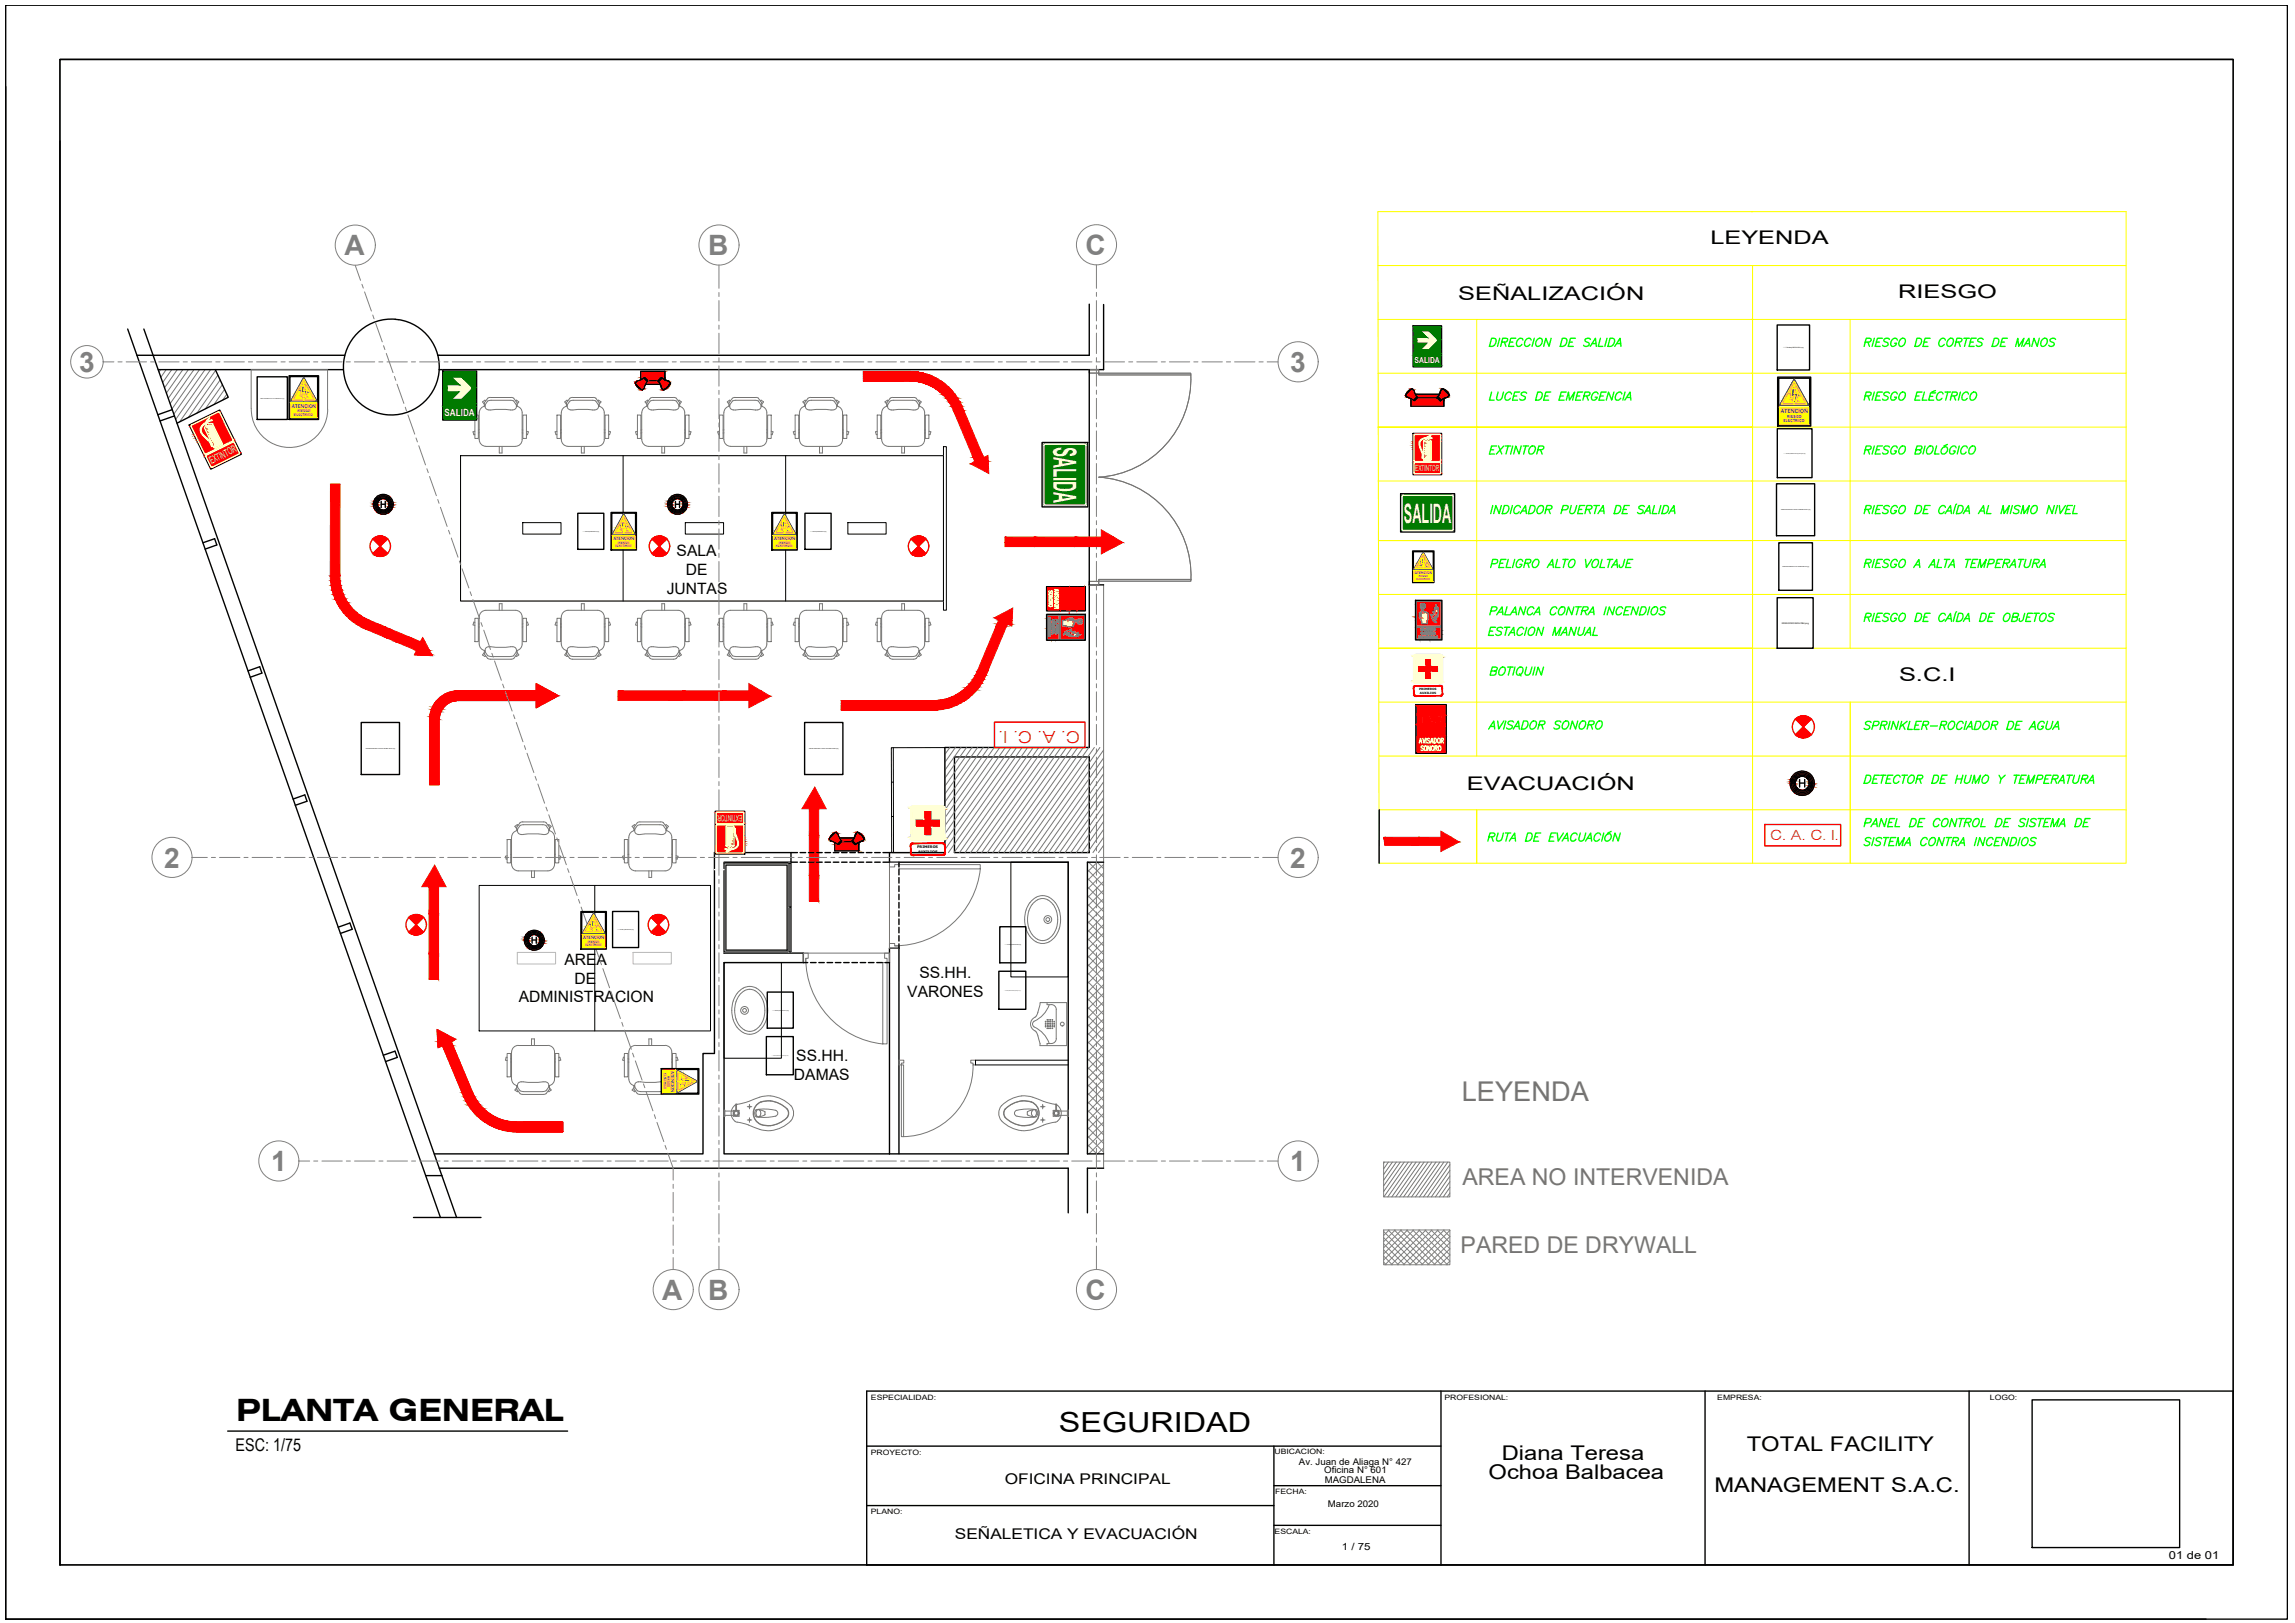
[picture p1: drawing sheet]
<svg xmlns="http://www.w3.org/2000/svg" width="420mm" height="297mm" viewBox="0 0 420 297" stroke-linecap="round" stroke-linejoin="round" font-family="sans-serif">
<defs><g id="words">
<text font-size="5.8" fill="#ffffd6" x="192.9" y="81.7" transform="rotate(90 192.9 81.7)">SALIDA</text>
<text font-size="5.6" x="43.2" y="260.1">PLANTA GENERAL</text>
<g font-size="5.1" fill="#808080">
<text x="63" y="46.7">A</text>
<text x="129.6" y="46.7">B</text>
<text x="198.7" y="46.7">C</text>
<text x="14.5" y="68.1">3</text>
<text x="236.2" y="68.1">3</text>
<text x="30" y="158.8">2</text>
<text x="236.2" y="158.8">2</text>
<text x="49.6" y="214.4">1</text>
<text x="236.2" y="214.4">1</text>
<text x="121.2" y="237.9">A</text>
<text x="129.6" y="237.9">B</text>
<text x="198.7" y="237.9">C</text>
</g>
<text font-size="5.1" x="193.9" y="262.1">SEGURIDAD</text>
<text font-size="5" fill="#767676" x="267.6" y="201.5">LEYENDA</text>
<text font-size="4.9" fill="#ffffd6" x="257" y="95.6">SALIDA</text>
<g font-size="4.2" fill="#767676">
<text x="267.7" y="216.9">AREA NO INTERVENIDA</text>
<text x="267.4" y="229.3">PARED DE DRYWALL</text>
</g>
<g font-size="3.7">
<text x="274.9" y="267.1">Diana Teresa</text>
<text x="319.8" y="265.5">TOTAL FACILITY</text>
<text x="272.5" y="270.8">Ochoa Balbacea</text>
<text x="313.9" y="273">MANAGEMENT S.A.C.</text>
</g>
<g font-size="3.4">
<text x="313.1" y="44.7">LEYENDA</text>
<text x="267" y="54.8">SEÑALIZACIÓN</text>
<text x="347.5" y="54.6">RIESGO</text>
<text x="347.7" y="124.6">S.C.I</text>
<text x="268.6" y="144.6">EVACUACIÓN</text>
</g>
<text font-size="3.2" x="43.1" y="265.6">ESC: 1/75</text>
<text font-size="3.1" fill="#d00" x="197.7" y="133.8" transform="rotate(-180 197.7 133.8)">C. A. C. I.</text>
<g font-size="2.9">
<text x="123.9" y="101.8">SALA</text>
<text x="125.6" y="105.2">DE</text>
<text x="122.1" y="108.6">JUNTAS</text>
<text x="103.3" y="176.6">AREA</text>
<text x="168.3" y="179">SS.HH.</text>
<text x="95" y="183.5">ADMINISTRACION</text>
<text x="105.2" y="180">DE</text>
<text x="166.1" y="182.4">VARONES</text>
<text x="145.4" y="197.7">DAMAS</text>
<text x="145.8" y="194.2">SS.HH.</text>
</g>
<g font-size="2.7">
<text x="183.9" y="271.5">OFICINA PRINCIPAL</text>
<text x="174.8" y="281.6">SEÑALETICA Y EVACUACIÓN</text>
</g>
<text font-size="2.6" fill="#d00" x="324.2" y="153.7">C. A. C. I.</text>
<text font-size="2" x="397.1" y="285.2">01 de 01</text>
<text font-size="1.9" fill="#ffffd6" x="38.7" y="84.9" transform="rotate(-26 38.7 84.9)">EXTINTOR</text>
<text font-size="1.8" fill="#ffffd6" x="81.4" y="76.1">SALIDA</text>
<text font-size="1.8" x="245.7" y="283.6">1 / 75</text>
<g font-size="1.7">
<text x="237.8" y="268.1">Av. Juan de Aliaga N° 427</text>
<text x="242.4" y="269.6">Oficina N° 601</text>
<text x="242.5" y="271.3">MAGDALENA</text>
<text x="243.1" y="275.8">Marzo 2020</text>
</g>
<g font-size="1.6" fill="#ffffd6">
<text x="259.1" y="86.2">EXTINTOR</text>
<text x="135.9" y="149.2" transform="rotate(-180 135.9 149.2)">EXTINTOR</text>
</g>
<text font-size="1.5" fill="#ffffd6" x="259" y="66.5">SALIDA</text>
<g font-size="1.4">
<text x="159.5" y="256.2">ESPECIALIDAD:</text>
<text x="264.5" y="256.3">PROFESIONAL:</text>
<text x="314.4" y="256.3">EMPRESA:</text>
<text x="364.3" y="256.3">LOGO:</text>
<text x="159.4" y="266.3">PROYECTO:</text>
<text x="233.3" y="266.2">UBICACION:</text>
<text x="233.5" y="273.3">FECHA:</text>
<text x="159.4" y="277">PLANO:</text>
<text x="233.3" y="280.7">ESCALA:</text>
</g>
<text font-size="1.1" fill="#545454" x="326" y="75.6">ATENCION</text>
<text font-size="1" fill="#545454" x="53.4" y="74.6">ATENCION</text>
<g font-size=".9" fill="#545454">
<text x="112.3" y="98.8">ATENCION</text>
<text x="141.7" y="98.8">ATENCION</text>
<text x="106.8" y="171.9">ATENCION</text>
<text x="122.9" y="196" transform="rotate(90 122.9 196)">ATENCION</text>
</g>
<g font-size=".8" fill="#545454">
<text x="326.5" y="77.3">ELECTRICO</text>
<text x="327.2" y="76.5">RIESGO</text>
</g>
<g font-size=".7" fill="#545454">
<text x="53.9" y="76.1">ELECTRICO</text>
<text x="54.5" y="75.4">RIESGO</text>
<text x="259" y="105.1">ATENCION</text>
</g>
<g font-size=".6" fill="#545454">
<text x="112.7" y="100.1">ELECTRICO</text>
<text x="113.2" y="99.5">RIESGO</text>
<text x="142.1" y="100.1">ELECTRICO</text>
<text x="142.6" y="99.5">RIESGO</text>
<text x="107.2" y="173.2">ELECTRICO</text>
<text x="107.7" y="172.6">RIESGO</text>
<text x="121.6" y="196.4" transform="rotate(90 121.6 196.4)">ELECTRICO</text>
<text x="122.2" y="196.9" transform="rotate(90 122.2 196.9)">RIESGO</text>
</g>
<g font-size=".6">
<text x="167.9" y="155.3">PRIMEROS</text>
<text x="168.1" y="156">AUXILIOS</text>
</g>
<g font-size=".5" fill="#545454">
<text x="259.3" y="106.2">ELECTRICO</text>
<text x="259.7" y="105.6">RIESGO</text>
</g>
<g font-size=".5">
<text x="259.8" y="126.3">PRIMEROS</text>
<text x="259.9" y="126.9">AUXILIOS</text>
</g>
<text font-size=".4" x="326.1" y="114.2">.\RIESGOS\CAIDA OBJ.png</text>
<text font-size=".3" x="326.4" y="63.7">..\..\..\Desktop\RIESGOS\2.png</text>
<g font-size=".2">
<text x="47.6" y="73">.\RIESGOS\RIESGO ALTA TEMPERATUA.jpg</text>
<text x="326.5" y="83">..\..\..\Desktop\RIESGOS\riesgobiologico.png</text>
<text x="326" y="93.4">.\RIESGOS\RIESGO CAIDA AL MISMO NIVEL.png</text>
<text x="106.6" y="97.3">..\..\..\Desktop\RIESGOS\2.png</text>
<text x="148.2" y="97.3">..\..\..\Desktop\RIESGOS\2.png</text>
<text x="326.2" y="103.8">.\RIESGOS\RIESGO ALTA TEMPERATUA.jpg</text>
<text x="66.9" y="137.1">.\RIESGOS\RIESGO CAIDA AL MISMO NIVEL.png</text>
<text x="148.1" y="137.1">.\RIESGOS\RIESGO CAIDA AL MISMO NIVEL.png</text>
<text x="113" y="170.2">..\..\..\Desktop\RIESGOS\2.png</text>
<text x="183.9" y="173">..\..\..\Desktop\RIESGOS\2.png</text>
<text x="141.3" y="185">..\..\..\Desktop\RIESGOS\2.png</text>
</g>
</g></defs>
<!-- layer: MOBILIARIOS -->
<g fill="none" stroke="#000" stroke-width=".18">
<path d="M84.3 83.4h88.4v26.6h-88.4zM95.7 95.7h7v2h-7zM114.1 83.4v26.6M125.5 95.7h7v2h-7zM143.8 83.4v26.6M155.2 95.7h7v2h-7zM163.2 136.8h9.8v19.2h-9.8zM163.5 136.8l.1 19.2M132.9 158.3h11.2v15.6h-11.2zM132.9 158.3h11.5M144.4 158h-11.8v16.2h11.8M144.4 158h.4v8h-.4z"/>
<path d="M163.2 143.2h.3M163.2 149.4h.4M185.1 157.8h10.5v21h-10.5zM87.7 162.1h42.4v26.6h-42.4zM108.9 162.1v26.6M132.6 176.2h10.5v17.5h-10.5zM132.9 173.9h11.5M144.4 166v8.2h.4v-8.2"/>
</g>
<!-- layer: Ruta de evacuacion 2 -->
<g fill="#f00" stroke="#f00" stroke-width=".18">
<path d="M149.2 144.1l2 3.9h-4.4z"/>
<path d="M148.2 152.9h1.7v7.4z"/>
<path d="M148.2 160.3h1.7v4.6z"/>
<path d="M182.1 113.1l3.3-1.8-.1 1.8z"/>
<path d="M184.4 114.2h.9l-.1 .4z"/>
<path d="M154 128.2h15.7z"/>
<path d="M170.9 128.2h5.7z"/>
<path d="M154 129.9h17.7z"/>
<path d="M137.1 125.1l2.3 1.3h-2.3z"/>
<path d="M137.1 128.2h2.5l-2.5 1.3z"/>
<path d="M158.1 68h8.7z"/>
<path d="M158.1 69.7h7.2z"/>
<path d="M180.1 83.7l.8-.3v.3z"/>
<path d="M178.4 84.4h2.5v.5z"/>
<path d="M60.5 88.6h1.7z"/>
<path d="M77.4 116.7l.4 .7h-.9z"/>
<path d="M76.2 119h2.4l.5 .8z"/>
<path d="M80 188.4l3.4 1.8h-3.3z"/>
<path d="M80.2 191.4h.8l-.8 .3z"/>
<path d="M95.8 205.4h7.2z"/>
<path d="M93.8 207.1h9.2z"/>
<path d="M79.6 158.3l2 4h-4.4z"/>
<path d="M78.6 167.2h1.7v7.3z"/>
<path d="M78.6 174.5h1.7v4.7z"/>
<path d="M201.6 97l2.3 1.3h-2.3z"/>
<path d="M201.6 100h2.6l-2.6 1.4z"/>
<path d="M263.8 152.1l1.9 1.1h-1.9z"/>
<path d="M253.5 154.1v.6z"/>
<path d="M263.8 154.7h2.1l-2.1 1.1z"/>
<path d="M148.2 148l1.7 4.9v-4.9zM148.2 148l1.7 4.9h-1.7z"/>
<path d="M148.2 160.3h1.7zM148.2 160.3h1.7zM148.2 152.9l1.7 7.4h-1.7z"/>
<path d="M148.2 164.9h1.7zM148.2 160.3l1.7 4.6h-1.7z"/>
<path d="M182.1 113.1l3.2 .4v-.4zM182.1 113.1l3.2 .4h-2.5z"/>
<path d="M182.8 113.5l2.5 .7v-.7zM182.8 113.5l2.5 .7h-2.8z"/>
<path d="M182.5 114.2l1.8 .4 .1-.4zM182.5 114.2l1.8 .4h-1.9z"/>
<path d="M182.4 114.6l-1.6 8.3 3.5-8.3zM182.4 114.6l-1.6 8.3h-1.9z"/>
<path d="M178.9 122.9l1.6 .6 .3-.6zM178.9 122.9l1.6 .6h-1.9z"/>
<path d="M178.6 123.5h1.9zM178.6 123.5l1.9 .1h-2z"/>
<path d="M178.5 123.6l1.7 .7 .3-.7zM178.5 123.6l1.7 .7h-2.1z"/>
<path d="M178.1 124.3h2.1zM178.1 124.3l2 .1z"/>
<path d="M178.1 124.4l1.6 .7 .4-.7zM178.1 124.4l1.6 .7h-2.1z"/>
<path d="M177.6 125.1h2.1zM177.6 125.1h2.1z"/>
<path d="M177.5 125.1l1.8 .6 .4-.6zM177.5 125.1l1.8 .6h-2.3z"/>
<path d="M177 125.7l2.2 .1 .1-.1zM177 125.7l2.2 .1h-2.3z"/>
<path d="M176.9 125.8l1.9 .5 .4-.5zM176.4 126.3l.5-.5 1.9 .5z"/>
<path d="M176.4 126.3l2.2 .2 .2-.2zM176 126.5l.4-.2 2.2 .2z"/>
<path d="M176 126.5l2.4 .3 .2-.3zM175.7 126.8l.3-.3 2.4 .3z"/>
<path d="M175.7 126.8l2.3 .3 .4-.3zM175.1 127.1l.6-.3 2.3 .3z"/>
<path d="M175.1 127.1h2.9zM174.9 127.2h3z"/>
<path d="M174.9 127.2l2.6 .4 .4-.4zM174.2 127.6l.7-.4 2.6 .4z"/>
<path d="M174.2 127.6l3.2 .1 .1-.1zM173.8 127.7l.4-.1 3.2 .1z"/>
<path d="M173.8 127.7l3.4 .2 .2-.2zM173.4 127.9l.4-.2 3.4 .2z"/>
<path d="M173.4 127.9l3.5 .2 .3-.2zM172.5 128.1l.9-.2 3.5 .2z"/>
<path d="M172.5 128.1l4.2 .1 .2-.1zM171.7 128.2l.8-.1 4.2 .1z"/>
<path d="M171.7 128.2h5zM170.9 128.2h5.7zM170.8 128.2h5.8z"/>
<path d="M154 128.2h16.8zM154 128.2h16.8z"/>
<path d="M154 128.2l21.9 .5 .7-.5zM154 128.2l21.9 .5h-21.9z"/>
<path d="M154 128.7l21.1 .4 .8-.4zM154 128.7l21.1 .4h-21.1z"/>
<path d="M154 129.1l20.3 .3 .8-.3zM154 129.1l20.3 .3h-20.3z"/>
<path d="M154 129.4l19.4 .2 .9-.2zM154 129.4l19.4 .2h-19.4z"/>
<path d="M154 129.6l18.6 .2 .8-.2zM154 129.6l18.6 .2h-18.6z"/>
<path d="M154 129.8l17.7 .1 .9-.1zM154 129.8l17.7 .1h-17.7z"/>
<path d="M154 129.9l17.4 .1zM154 130h17.4z"/>
<path d="M132.2 126.4l8.8 1-1.6-1zM132.2 126.4l8.8 1h-8.8z"/>
<path d="M124.8 126.4l7.4 1v-1zM124.8 126.4l7.4 1h-7.4z"/>
<path d="M113.1 126.4l11.7 1v-1zM113.1 126.4l11.7 1h-11.7z"/>
<path d="M132.2 127.4l7.4 .8 1.4-.8zM132.2 127.4l7.4 .8h-7.4z"/>
<path d="M124.8 127.4l7.4 .8v-.8zM124.8 127.4l7.4 .8h-7.4z"/>
<path d="M113.1 127.4l11.7 .8v-.8zM113.1 127.4l11.7 .8h-11.7z"/>
<path d="M158.1 68h9.2zM158.1 68h9.2z"/>
<path d="M158.1 68l10.1 .1-.9-.1zM158.1 68l10.1 .1h-10.1z"/>
<path d="M158.1 68.1l11 .2-.9-.2zM158.1 68.1l11 .2h-11z"/>
<path d="M158.1 68.3l11.8 .2-.8-.2zM158.1 68.3l11.8 .2h-11.8z"/>
<path d="M158.1 68.5l12.6 .4-.8-.4zM158.1 68.5l12.6 .4h-12.6z"/>
<path d="M158.1 68.9l13.4 .4-.8-.4zM158.1 68.9l13.4 .4h-13.4z"/>
<path d="M158.1 69.3l14.2 .4-.8-.4zM158.1 69.3l14.2 .4h-14.2z"/>
<path d="M166.5 69.7h5.8zM166.5 69.7h5.8z"/>
<path d="M158.1 69.7h7.2zM158.1 69.7h8.4z"/>
<path d="M166.5 69.7l5.8 .1zM166.5 69.7l5.8 .1z"/>
<path d="M167.3 69.8l5.2 .1-.2-.1zM167.3 69.8l5.2 .1z"/>
<path d="M168.2 69.9l4.6 .2-.3-.2zM168.2 69.9l4.6 .2h-3.8z"/>
<path d="M169 70.1l4 .1-.2-.1zM169 70.1l4 .1h-3.6z"/>
<path d="M169.4 70.2l3.8 .2-.2-.2zM169.4 70.2l3.8 .2h-3.4z"/>
<path d="M169.8 70.4l3.8 .3-.4-.3zM169.8 70.4l3.8 .3h-3z"/>
<path d="M170.6 70.7l3.1 .1zM170.6 70.7l3.1 .1z"/>
<path d="M170.7 70.8l3.3 .4-.3-.4zM170.7 70.8l3.3 .4h-2.7z"/>
<path d="M171.3 71.2l3 .2-.3-.2zM171.3 71.2l3 .2h-2.6z"/>
<path d="M171.7 71.4l2.8 .3-.2-.3zM171.7 71.4l2.8 .3h-2.5z"/>
<path d="M172 71.7l2.8 .4-.3-.4zM172 71.7l2.8 .4h-2.3z"/>
<path d="M172.5 72.1l2.4 .2-.1-.2zM172.5 72.1l2.4 .2h-2.3z"/>
<path d="M172.6 72.3l2.7 .5-.4-.5zM172.6 72.3l2.7 .5h-2.1z"/>
<path d="M173.2 72.8l2.2 .1zM173.2 72.8l2.2 .1z"/>
<path d="M173.2 72.9l2.6 .7-.4-.7zM173.2 72.9l2.6 .7h-2.1z"/>
<path d="M173.7 73.6h2.1zM173.7 73.6h2.1z"/>
<path d="M173.7 73.6l2.4 .7-.3-.7zM173.7 73.6l2.4 .7h-1.9z"/>
<path d="M174.2 74.3l2 .1zM174.2 74.3l2 .1z"/>
<path d="M174.2 74.4l2.2 .7-.2-.7zM174.2 74.4l2.2 .7h-1.9z"/>
<path d="M174.5 75.1l5.4 8.3-3.5-8.3zM174.5 75.1l5.4 8.3h-1.9z"/>
<path d="M178 83.4l2.1 .3-.2-.3zM178 83.4l2.1 .3h-1.9z"/>
<path d="M178.2 83.7l2.7 .7v-.7zM178.2 83.7l2.7 .7h-2.5z"/>
<path d="M177.7 84.9h3.2l-2.5-.5zM177.7 84.9h3.2l.1 1.8z"/>
<path d="M60.5 88.6l1.7 16.8v-16.8zM60.5 88.6l1.7 16.8h-1.7zM60.5 105.4h1.7zM60.5 105.4h1.7z"/>
<path d="M60.5 105.4l1.8 .9-.1-.9zM60.5 105.4l1.8 .9h-1.8z"/>
<path d="M60.5 106.3h1.8zM60.5 106.3h1.8z"/>
<path d="M60.5 106.3l1.9 .8-.1-.8zM60.5 106.3l1.9 .8h-1.8z"/>
<path d="M60.6 107.1l1.8 .1zM60.6 107.1l1.8 .1z"/>
<path d="M60.6 107.2l2 .8-.2-.8zM60.6 107.2l2 .8h-1.8z"/>
<path d="M60.8 108h1.8zM60.8 108h1.8z"/>
<path d="M60.8 108l2.1 .8-.3-.8zM60.8 108l2.1 .8h-1.9z"/>
<path d="M61 108.8l1.9 .1v-.1zM61 108.8l1.9 .1h-1.8z"/>
<path d="M61.1 108.9l2.1 .6-.3-.6zM61.1 108.9l2.1 .6h-1.9z"/>
<path d="M61.3 109.5l2 .2-.1-.2zM61.3 109.5l2 .2h-1.9z"/>
<path d="M61.4 109.7l2.3 .6-.4-.6zM61.4 109.7l2.3 .6h-2z"/>
<path d="M61.7 110.3l2.1 .2-.1-.2zM61.7 110.3l2.1 .2h-2z"/>
<path d="M61.8 110.5l2.4 .5-.4-.5zM61.8 110.5l2.4 .5h-2.2z"/>
<path d="M62 111l2.4 .3-.2-.3zM62 111l2.4 .3h-2.2z"/>
<path d="M62.2 111.3l2.6 .3-.4-.3zM62.2 111.3l2.6 .3h-2.3z"/>
<path d="M62.5 111.6l2.7 .4-.4-.4zM62.5 111.6l2.7 .4h-2.5z"/>
<path d="M62.7 112l2.7 .2-.2-.2zM62.7 112l2.7 .2h-2.5z"/>
<path d="M62.9 112.2l3.1 .4-.6-.4zM62.9 112.2l3.1 .4h-2.7z"/>
<path d="M63.3 112.6l2.8 .1zM63.3 112.6l2.8 .1z"/>
<path d="M63.4 112.7l3.4 .4-.7-.4zM63.4 112.7l3.4 .4h-3z"/>
<path d="M63.8 113.1l3.2 .1-.2-.1zM63.8 113.1l3.2 .1h-3z"/>
<path d="M64 113.2l3.6 .3-.6-.3zM64 113.2l3.6 .3h-3.3z"/>
<path d="M64.3 113.5l4 .3-.7-.3zM64.3 113.5l4 .3h-3.7z"/>
<path d="M64.6 113.8l4.9 .5-1.2-.5zM64.6 113.8l4.9 .5h-4.2z"/>
<path d="M65.3 114.3l5.2 .4-1-.4zM65.3 114.3l5.2 .4h-4.4z"/>
<path d="M66.1 114.7l5.3 .4-.9-.4zM66.1 114.7l5.3 .4h-4.5z"/>
<path d="M66.9 115.1l8.3 1.6-3.8-1.6zM66.9 115.1l8.3 1.6h-4.6z"/>
<path d="M70.6 116.7l6.3 .7-1.7-.7zM70.6 116.7l6.3 .7h-4.5z"/>
<path d="M72.4 117.4l6.2 1.6-.8-1.6zM72.4 117.4l6.2 1.6h-2.4z"/>
<path d="M76.2 119l-.3 .8h3.2zM75.9 119.8h3.2l.1 .2z"/>
<path d="M80.1 190.2l2.5 .5 .8-.5zM80.1 190.2l2.5 .5h-2.4z"/>
<path d="M80.2 190.7l2.7 .7-.3-.7zM80.2 190.7l2.7 .7h-2.7z"/>
<path d="M81 191.4l5.5 8.6-3.6-8.6zM81 191.4l5.5 8.6h-1.9z"/>
<path d="M84.6 200l2.3 .7-.4-.7zM84.6 200l2.3 .7h-2z"/>
<path d="M84.9 200.7l2 .1zM84.9 200.7l2 .1z"/>
<path d="M85 200.8l2.3 .7-.4-.7zM85 200.8l2.3 .7h-2z"/>
<path d="M85.3 201.5h2.1zM85.3 201.5h2.1z"/>
<path d="M85.3 201.5l2.6 .7-.5-.7zM85.3 201.5l2.6 .7h-2.2z"/>
<path d="M85.7 202.2l2.2 .1zM85.7 202.2l2.2 .1z"/>
<path d="M85.7 202.3l2.7 .5-.5-.5zM85.7 202.3l2.7 .5h-2.2z"/>
<path d="M86.2 202.8l2.4 .2-.2-.2zM86.2 202.8l2.4 .2h-2.4z"/>
<path d="M86.2 203l2.9 .4-.5-.4zM86.2 203l2.9 .4h-2.5z"/>
<path d="M86.6 203.4l2.8 .3-.3-.3zM86.6 203.4l2.8 .3h-2.6z"/>
<path d="M86.8 203.7l3 .2-.4-.2zM86.8 203.7l3 .2h-2.7z"/>
<path d="M87.1 203.9l3.3 .4-.6-.4zM87.1 203.9l3.3 .4h-3z"/>
<path d="M87.4 204.3l3.1 .1zM87.4 204.3l3.1 .1z"/>
<path d="M87.5 204.4l3.8 .3-.8-.3zM87.5 204.4l3.8 .3h-3.4z"/>
<path d="M87.9 204.7l3.8 .2-.4-.2zM87.9 204.7l3.8 .2h-3.6z"/>
<path d="M88.1 204.9l4 .1-.4-.1zM88.1 204.9l4 .1h-3.8z"/>
<path d="M88.3 205l4.6 .2-.8-.2zM88.3 205l4.6 .2h-4.3z"/>
<path d="M88.6 205.2l5.2 .1-.9-.1zM88.6 205.2l5.2 .1h-5.1z"/>
<path d="M88.7 205.3l5.9 .1zM88.7 205.3l5.9 .1z"/>
<path d="M95.8 205.4h7.2zM94.6 205.4h8.4z"/>
<path d="M88.8 205.4h5.8zM88.8 205.4h5.8z"/>
<path d="M88.8 205.4l14.2 .4v-.4zM88.8 205.4l14.2 .4h-13.4z"/>
<path d="M89.6 205.8l13.4 .4v-.4zM89.6 205.8l13.4 .4h-12.7z"/>
<path d="M90.3 206.2l12.7 .4v-.4zM90.3 206.2l12.7 .4h-11.8z"/>
<path d="M91.2 206.6l11.8 .2v-.2zM91.2 206.6l11.8 .2h-11z"/>
<path d="M92 206.8l11 .2v-.2zM92 206.8l11 .2h-10.1z"/>
<path d="M92.9 207l10.1 .1v-.1zM92.9 207l10.1 .1h-9.2z"/>
<path d="M93.8 207.1h9.2zM94.3 207.1h8.7z"/>
<path d="M78.6 162.3l1.7 4.9v-4.9zM78.6 162.3l1.7 4.9h-1.7z"/>
<path d="M78.6 174.5h1.7zM78.6 174.5h1.7zM78.6 167.2l1.7 7.3h-1.7z"/>
<path d="M78.6 179.2h1.7zM78.6 174.5l1.7 4.7h-1.7z"/>
<path d="M196.8 98.3l8.8 1-1.7-1zM196.8 98.3l8.8 1h-8.8z"/>
<path d="M189.4 98.3l7.4 1v-1zM189.4 98.3l7.4 1h-7.4z"/>
<path d="M184 98.3l5.4 1v-1zM184 98.3l5.4 1h-5.4z"/>
<path d="M196.8 99.3l7.4 .7 1.4-.7zM196.8 99.3l7.4 .7h-7.4z"/>
<path d="M189.4 99.3l7.4 .7v-.7zM189.4 99.3l7.4 .7h-7.4z"/>
<path d="M184 99.3l5.4 .7v-.7zM184 99.3l5.4 .7h-5.4z"/>
<path d="M259.7 153.2l7.4 .9-1.4-.9zM259.7 153.2l7.4 .9h-7.4z"/>
<path d="M253.5 153.2l6.2 .9v-.9zM253.5 153.2l6.2 .9h-6.2z"/>
<path d="M253.4 153.2l.1 .9v-.9zM253.4 153.2l.1 .9z"/>
<path d="M259.7 154.1l6.2 .6 1.2-.6zM259.7 154.1l6.2 .6h-6.2z"/>
<path d="M253.5 154.1l6.2 .6v-.6zM253.5 154.1l6.2 .6h-6.2z"/>
</g>
<!-- layer: 0 -->
<g fill="#f00" stroke="#f00" stroke-width=".18">
<path d="M98.2 125.1l2.4 1.3h-2.4z"/>
<path d="M98.2 128.2h2.4l-2.2 1.2z"/>
<path d="M83.9 126.4l16.8 .1zM83.3 126.5h17.4z"/>
<path d="M83.3 126.5l17.6 .1-.2-.1zM82.6 126.6l.7-.1 17.6 .1z"/>
<path d="M82.6 126.6l18.6 .2-.3-.2zM82 126.8l.6-.2 18.6 .2z"/>
<path d="M82 126.8l19.7 .3-.5-.3zM81.5 127.1l.5-.3 19.7 .3z"/>
<path d="M81.5 127.1l20.7 .2-.5-.2zM81 127.3l.5-.2 20.7 .2z"/>
<path d="M81 127.3h21.2zM80.9 127.4h21.2z"/>
<path d="M80.9 127.4l20.5 .4 .7-.4zM80.4 127.8l.5-.4 20.5 .4z"/>
<path d="M80.4 127.8l20.2 .4 .8-.4zM80.4 127.8l20.2 .4h-20.6z"/>
<path d="M80 128.2h3.9zM80 128.2h3.6z"/>
<path d="M80 128.2h3.6zM80 128.2h3.4z"/>
<path d="M80 128.2l2.9 .2 .5-.2zM80 128.2l2.9 .2h-3z"/>
<path d="M79.9 128.4l2.6 .1 .4-.1zM79.9 128.4l2.6 .1h-2.8z"/>
<path d="M79.7 128.5l2.4 .2 .4-.2zM79.7 128.5l2.4 .2h-2.5z"/>
<path d="M79.6 128.7h2.5zM79.6 128.7l2.4 .1z"/>
<path d="M79.6 128.8l2 .3 .4-.3zM79.6 128.8l2 .3h-2.2z"/>
<path d="M79.4 129.1l2 .2 .2-.2zM79.4 129.1l2 .2h-2.1z"/>
<path d="M98.2 128.2v1.2h.2zM98.2 129.4h.2l-.2 .1z"/>
<path d="M79.3 129.3l2 .1 .1-.1zM79.3 129.3l2 .1h-2.1z"/>
<path d="M79.2 129.4l1.7 .4 .4-.4zM79.2 129.4l1.7 .4h-1.9z"/>
<path d="M79 129.8h1.9zM79 129.8h1.9z"/>
<path d="M79 129.8l1.7 .5 .2-.5zM79 129.8l1.7 .5h-1.8z"/>
<path d="M78.9 130.3l1.8 .2v-.2zM78.9 130.3l1.8 .2h-1.9z"/>
<path d="M78.8 130.5l1.7 .2 .2-.2zM78.8 130.5l1.7 .2h-1.8z"/>
<path d="M78.7 130.7l1.8 .4v-.4zM78.7 130.7l1.8 .4h-1.8z"/>
<path d="M78.7 131.1l1.7 .1 .1-.1zM78.7 131.1l1.7 .1h-1.7z"/>
<path d="M78.7 131.2l1.7 .5v-.5zM78.7 131.2l1.7 .5h-1.7z"/>
<path d="M78.7 131.7l1.7 11.9v-11.9zM78.7 131.7l1.7 11.9h-1.7z"/>
</g>
<path d="M83.9 126.4h14.3v-1.3l4 2.2-4 2.2v-1.3h-14.3M83.9 126.4a5.3 5.3 0 0 0-5.2 5.3v11.9h1.7v-11.9a3.5 3.5 0 0 1 3.5-3.5" fill="none" stroke="#f00" stroke-width=".25"/>
<!-- layer: Ruta de evacuacion 2 -->
<path d="M84.9 200.7a10.5 10.5 0 0 0 9.7 6.4h8.4v-1.7h-8.4a8.8 8.8 0 0 1-8.1-5.4l-3.9-9.3 .8-.5-3.4-1.8 .2 3.3 .8-.3 3.9 9.3" fill="none" stroke="#f00" stroke-width=".25"/>
<!-- layer: 0 -->
<g fill="none" stroke="#000" stroke-width=".25">
<path d="M72.3 58.4l.6 .1M72.4 58.4a8.8 8.8 0 0 0-8.8 12.3 8.8 8.8 0 0 0 15 1.8 8.8 8.8 0 0 0-5.7-14M199.4 55.7v9.3h-119.3M202 55.7v11.9h-121.6M23.4 60.2l57.2 162.6M25.1 65h38M26.3 60.2l57.3 162.6M29 67.6h33.9M31.5 75l-2.6 .9M31.9 76.1l-2.6 .9M39.4 67.6l2.4 5.1-9.4 4.7M199.4 67.6v69.2h-26.4"/>
<path d="M37.2 99.3l2.1-.7 .4 1.1-2.1 .8M199.4 107h2.6M45.4 122.8l2.1-.8 .4 1.2-2.1 .8M174.7 138.5h24.7v17.5h-24.7zM53.7 146.2l2.1-.7 .4 1.1-2.1 .8M144.8 157.8h-12.2v16.6h14.5v1.8M144.8 157.8h1.2M144.8 156v1.8M146 156h-15.2v36.8h-2.1v18.4h-49.2M146.5 157.8h1M146.5 156h1M148 157.8h1"/>
<path d="M148 156h1M149.5 157.8h1M149.5 156h1M151 157.8h1M151 156h1M152.6 157.8h1M152.6 156h1M154.1 157.8h1M154.1 156h1M155.6 157.8h1M155.6 156h1M157.1 157.8h1"/>
<path d="M157.1 156h1M158.6 157.8h1M158.6 156h1M160.1 157.8h1M160.1 156h1M161.7 157.8h1.1M161.7 156h1.1M164.6 157.8v.8M164.6 159.1v1M173 156h-10.2v1.8h32.8v53.4h-32.8M202 157.8h-2.9v53.4h2.9M61.9 169.7l2.2-.8 .4 1.2-2.2 .7"/>
<path d="M147.1 176.2h-14.5v35h30.2M147.1 176.2h.8M148.4 176.2h1M149.9 176.2h1M151.4 176.2h1M152.9 176.2h1.1M154.5 176.2h1M156 176.2h1M157.5 176.2h1M159 176.2h1M160.5 176.2h1M162 176.2h.8"/>
<path d="M164.6 173.5h-1.8v37.7M164.6 160.6v1M164.6 162.1v1.1M164.6 163.7v1M164.6 165.2v1M164.6 166.7v1M164.6 168.2v1M164.6 169.7v1M164.6 171.2v1M164.6 172.7v38.5M70.2 193.1l2.1-.7 .4 1.1-2.1 .8M77.9 215.2h3"/>
<path d="M80.4 213.8h115.2v8.2M202 213.8h-2.9v8.2M75.7 222.8h12.4"/>
</g>
<!-- layer: AR_HATCH MUROS -->
<g fill="none" stroke="#808080" stroke-width=".18">
<path d="M199.1 159.2l2.9 2.9M199.1 158l.2-.2 2.7 2.7M202 159l-1.1-1.2-1.8 1.8M202 158.2l-2.9 3M202 159.8l-2.9 3M199.1 179.6l2.9 3M199.1 178l2.9 3M199.1 176.4l2.9 3M199.1 174.9l2.9 2.9M199.1 173.3l2.9 3M199.1 171.7l2.9 3M199.1 170.2l2.9 2.9"/>
<path d="M199.1 168.6l2.9 3M199.1 167l2.9 3M199.1 165.4l2.9 3M199.1 163.9l2.9 2.9M199.1 162.3l2.9 3M199.1 160.7l2.9 3M202 161.3l-2.9 3M202 162.9l-2.9 3M202 164.5l-2.9 2.9M202 166.1l-2.9 2.9M202 167.6l-2.9 3M202 169.2l-2.9 3"/>
<path d="M202 170.8l-2.9 2.9M202 172.3l-2.9 3M202 173.9l-2.9 3M202 175.5l-2.9 3M202 177.1l-2.9 2.9M202 178.6l-2.9 3M199.1 198.4l2.9 3M199.1 196.9l2.9 3M199.1 195.3l2.9 3M199.1 193.7l2.9 3M199.1 192.2l2.9 2.9M199.1 190.6l2.9 3"/>
<path d="M199.1 189l2.9 3M199.1 187.4l2.9 3M199.1 185.9l2.9 2.9M199.1 184.3l2.9 3M199.1 182.7l2.9 3M199.1 181.1l2.9 3M202 180.2l-2.9 3M202 181.8l-2.9 2.9M202 183.3l-2.9 3M202 184.9l-2.9 3M202 186.5l-2.9 3M202 188.1l-2.9 2.9"/>
<path d="M202 189.6l-2.9 3M202 191.2l-2.9 3M202 192.8l-2.9 2.9M202 194.4l-2.9 2.9M202 195.9l-2.9 3M202 197.5l-2.9 3M202 199.1l-2.9 2.9M199.1 209.4l1.7 1.8M199.1 207.9l2.9 3M199.1 206.3l2.9 3M199.1 204.7l2.9 3M199.1 203.2l2.9 2.9"/>
<path d="M199.1 201.6l2.9 3M199.1 200l2.9 3M199.1 211l.1 .2M202 200.6l-2.9 3M202 202.2l-2.9 3M202 203.8l-2.9 3M202 205.4l-2.9 2.9M202 206.9l-2.9 3M202 208.5l-2.6 2.7M202 210.1l-1.1 1.1M253.3 231l.5 .5M253.3 229.9l1.6 1.6"/>
<path d="M253.3 228.7l2.7 2.8M253.3 227.6l3.8 3.9M253.3 226.5l5 5M253.3 225.4l6.1 6.1M254.1 225.1l6.4 6.4M254.3 225.1l-1 1M255.3 225.1l6.3 6.4M255.4 225.1l-2.1 2.1M256.4 225.1l6.3 6.4M256.6 225.1l-3.3 3.3M257.5 225.1l6.4 6.4M257.7 225.1l-4.4 4.4"/>
<path d="M258.6 225.1l6.4 6.4M258.8 225.1l-5.5 5.5M259.7 225.1l5.7 5.7-.6 .7M259.9 225.1l-6.3 6.4M260.9 225.1l4.5 4.6-1.8 1.8M261.1 225.1l-6.4 6.4M262 225.1l3.4 3.5-2.9 2.9M262.2 225.1l-6.4 6.4M263.1 225.1l2.3 2.3-4 4.1M263.3 225.1l-6.4 6.4M264.2 225.1l1.2 1.2-5.1 5.2M264.4 225.1l-6.4 6.4"/>
<path d="M265.3 225.1l.1 .1-6.2 6.3"/>
</g>
<!-- layer: TEXTURAS -->
<g fill="none" stroke="#767676" stroke-width=".18">
<path d="M29.4 67.6l-.3 .5M30.4 67.6l-1 1.4M31.4 67.6l-1.6 2.4M32.5 67.6l-2.4 3.4M33.5 67.6l-3 4.3M34.5 67.6l-3.7 5.3M35.5 67.6l-4.4 6.3M36.5 67.6l-5 7.2M37.5 67.6l-5.7 8.2M38.6 67.6l-6.4 9.2M39.5 67.8l-6.6 9.4M39.9 68.7l-5.4 7.7"/>
<path d="M40.3 69.5l-4.3 6.1M40.7 70.4l-3.1 4.4M41.1 71.3l-1.9 2.7M41.5 72.1l-.7 1.1M60 74.9a7 7 0 0 1-7.1 7 7 7 0 0 1-6.9-7.2v-7.1h14v7.3M202 107v106.8M173.9 136.8l-.9 1.3M174.9 136.8l-1.9 2.7M175.9 136.8l-2.9 4.2M176.9 136.8l-3.9 5.6M178 136.8l-5 7.1M179 136.8l-6 8.5"/>
<path d="M180 136.8l-7 10M181 136.8l-8 11.5M182 136.8l-9 12.9M183 136.8l-10 14.4M184.1 136.8l-11.1 15.8M185.1 136.8l-12.1 17.3M186.1 136.8l-13.1 18.7M187.1 136.8l-13.5 19.2M188.1 136.8l-13.4 19.2M189.2 136.8l-13.5 19.2M190.2 136.8l-13.5 19.2M191.2 136.8l-13.5 19.2"/>
<path d="M192.2 136.8l-13.5 19.2M193.2 136.8l-13.5 19.2M194.2 136.8l-13.5 19.2M195.2 136.8l-13.4 19.2M196.3 136.8l-13.5 19.2M197.3 136.8l-13.5 19.2M198.3 136.8l-13.5 19.2M199.3 136.8l-13.4 19.2M200.3 136.8l-13.4 19.2M201.4 136.8l-13.5 19.2M202 137.3l-13.1 18.7M202 138.7l-12.1 17.3"/>
<path d="M162.8 157.8v15.7M202 140.2l-11.1 15.8M202 141.6l-10.1 14.4M202 143.1l-9 12.9M202 144.5l-8 11.5M202 146l-7 10M202 147.4l-6 8.6M202 148.9l-5 7.1M202 150.3l-3.9 5.7M202 151.8l-2.9 4.2M202 153.2l-1.9 2.8M202 154.7l-.9 1.3"/>
<path d="M147.1 174.4h15.7M253.5 212.7l-.2 .2M254.2 212.7l-.9 1.2M254.9 212.7l-1.6 2.3M255.6 212.7l-2.3 3.3M256.4 212.7l-3.1 4.3M257.1 212.7l-3.8 5.4M257.8 212.7l-4.4 6.4M258.5 212.7l-4.4 6.4M259.3 212.7l-4.5 6.4M260 212.7l-4.5 6.4M260.7 212.7l-4.4 6.4"/>
<path d="M261.4 212.7l-4.4 6.4M262.2 212.7l-4.5 6.4M262.9 212.7l-4.5 6.4M263.6 212.7l-4.4 6.4M264.3 212.7l-4.4 6.4M265.1 212.7l-4.5 6.4M265.4 213.2l-4.1 5.9M265.4 214.2l-3.3 4.9M265.4 215.2l-2.6 3.9M265.4 216.3l-1.9 2.8M265.4 217.3l-1.2 1.8M265.4 218.4l-.4 .7"/>
</g>
<path d="M173 136.8v19.2" fill="none" stroke="#000" stroke-width=".18"/>
<!-- layer: AR_MOBI SQUADRA -->
<path d="M195.6 194h-17v.9h17" fill="none" stroke="#000" stroke-width=".18"/>
<!-- layer: DETALLES -->
<path d="M41.7 261.9h62.2" fill="none" stroke="#000" stroke-width=".25"/>
<!-- layer: A_MAMPARAS_PUERTAS -->
<g fill="none" stroke="#767676" stroke-width=".18">
<path d="M199.4 67.6h1.8v.7h-1.8zM201.2 68.3h16.8v.3h-16.8zM201.2 68.3h.1M218 68.6a18 18 0 0 1-16.8 18.7 18 18 0 0 1 16.8 18.7M199.4 106.4h1.8v.6h-1.8zM201.2 106h16.8v.4h-16.8zM201.2 106.4h.1M162.8 157.8h1.8v.4h-.8v.5h-1zM164.6 158.2h14.9v.8h-14.9zM179.5 159a15.8 15.8 0 0 1-15.7 14.1M147.1 174.4h.9v1h-.5v.8h-.4zM147.5 175.4a15.8 15.8 0 0 0 14.1 15.7"/>
<path d="M161.6 176.2h.8v14.9h-.8zM162 174.4h.8v1.8h-.4v-.8h-.4zM162.8 172.7h1v.4h.8v.4h-1.8z"/>
</g>
<!-- layer: TEXTURAS -->
<g fill="none" stroke="#bababa" stroke-width=".18">
<path d="M84.3 83.4h88.4v26.6h-88.4zM132.6 158v16.2v-16.2v16.2h11.8v-.3h-11.5v-15.6M132.9 158.3v15.6h11.5v.3h-11.8h11.8v-.3h-11.5v-15.6h11.5v-.3v.3zM132.9 158.3h.1M132.9 158.3v15.6h11.5M132.9 158.3h11.5h-11.5v15.6zM132.9 158.3h11.5v15.6h-11.5M132.9 158.3h11.2zM132.9 158.3v15.6zM132.9 158.3h11.2v15.6v-15.6v15.6h-11.2zM132.9 158.3h11.5M132.9 158.3v15.6"/>
<path d="M144.4 158v.3h-11.5M144.4 158.3h-11.5v15.6h11.5M144.4 158.3h-11.5v15.6M144.4 158.3v15.6h-11.5M144.4 158.3h.1M144.4 158v8zM144.4 158h.4zM144.4 158h.4v8h-.4h.4h-.4zM144.4 158v16.2M144.8 158v8zM94.7 174.3h7v2.1h-7zM115.9 174.3h7v2.1h-7z"/>
<path d="M132.9 173.9h.1M132.9 173.9h11.5v-15.6v15.6M132.9 173.9h11.2zM144.4 173.9h.1M144.4 166v8.2zM144.4 166h.4zM144.4 166h.4v8.2h-.4h.4h-.4zM144.4 166h.4M144.8 166v8.2z"/>
</g>
<!-- layer: TABIQUES_General -->
<path d="M172.7 81.7h.6v30h-.6z" fill="none" stroke="#000" stroke-width=".18"/>
<!-- layer: 0 -->
<g fill="none" stroke="#767676" stroke-width=".18">
<path d="M187.8 170a4.7 4.7 0 0 1 2.5-6 3.3 3.3 0 0 1 3.7 3l.2 1.7-.3 1.3M187.9 170l.7 1.4M188.6 171.4a2.72 2.72 0 0 0 4.6 0M189 171.1a4.6 4.6 0 0 1 .9-6.4 2.61 2.61 0 0 1 3.5 2 4.9 4.9 0 0 1-.6 4.4M189 171.1a2.2 2.2 0 0 0 3.8 0M193.9 170l-.7 1.4M134.9 181.8a5.4 5.4 0 0 0 0 6.2M134.9 181.8a2.72 2.72 0 0 1 4.7 0M135.4 182.1a4.9 4.9 0 0 0 0 5.6M135.4 187.7a2.2 2.2 0 0 0 3.8 0M135.4 182.1a2.2 2.2 0 0 1 3.8 0M139.2 182.1a4.9 4.9 0 0 1 0 5.6"/>
<path d="M139.6 181.8a5.1 5.1 0 0 1-1.1 7.2 2.69 2.69 0 0 1-3.6-1M189.3 186.9l-.1 .1a.6 .6 0 0 0 .1 .9M189.3 188a5.2 5.2 0 0 1 2.8 3M189.5 186.2a1.34 1.34 0 0 0-.8 1.2 1.34 1.34 0 0 0 .8 1.3M190 185.3l.4-1.8h4.9v7.9h-4.9l-.1-.8a3.1 3.1 0 0 0-.8-1.9M190 185.3l-.3 .7-.2 .2M191.7 183.5v.4h.8a.92 .92 0 0 1 .9 .9v5.3a.89 .89 0 0 1-.9 .9h-.8v.4M192.1 183.9a5.2 5.2 0 0 1-2.8 3"/>
<circle cx="191.8" cy="168.3" r=".35"/>
<circle cx="191.8" cy="168.3" r=".71"/>
<circle cx="136.3" cy="184.9" r=".71"/>
<circle cx="136.3" cy="184.9" r=".35"/>
<circle cx="191.4" cy="187" r=".05"/>
<circle cx="191.4" cy="187.3" r=".05"/>
<circle cx="191.4" cy="187.6" r=".05"/>
<circle cx="191.4" cy="187.9" r=".05"/>
<circle cx="191.7" cy="187" r=".05"/>
<circle cx="191.7" cy="188.2" r=".05"/>
<circle cx="191.7" cy="187.9" r=".05"/>
<circle cx="191.7" cy="186.6" r=".05"/>
<circle cx="191.7" cy="187.3" r=".05"/>
<circle cx="191.7" cy="187.6" r=".05"/>
<circle cx="192" cy="187.3" r=".05"/>
<circle cx="192" cy="187.6" r=".05"/>
<circle cx="192" cy="188.2" r=".05"/>
<circle cx="192" cy="186.6" r=".05"/>
<circle cx="192" cy="187.9" r=".05"/>
<circle cx="192" cy="187" r=".05"/>
<circle cx="192.4" cy="187.3" r=".05"/>
<circle cx="192.4" cy="187.9" r=".05"/>
<circle cx="192.4" cy="188.2" r=".05"/>
<circle cx="192.4" cy="187.6" r=".05"/>
<circle cx="192.4" cy="186.6" r=".05"/>
<circle cx="192.4" cy="187" r=".05"/>
<circle cx="192.7" cy="187.3" r=".05"/>
<circle cx="192.7" cy="186.6" r=".05"/>
<circle cx="192.7" cy="187.6" r=".05"/>
<circle cx="192.7" cy="187.9" r=".05"/>
<circle cx="192.7" cy="187" r=".05"/>
<circle cx="192.7" cy="188.2" r=".05"/>
<circle cx="193" cy="187.3" r=".05"/>
<circle cx="193" cy="187" r=".05"/>
<circle cx="193" cy="187.9" r=".05"/>
<circle cx="193" cy="187.6" r=".05"/>
<circle cx="194.5" cy="187.4" r=".35"/>
</g>
<!-- layer: CARP-2 -->
<path d="M164.6 194h.9v.6h-.5v.3h-.4zM165 194.9h.4v13.1h-.4zM177.7 194h.9v.9h-.5v-.3h-.4z" fill="none" stroke="#767676" stroke-width=".18"/>
<!-- layer: AR_MOBI SQUADRA -->
<path d="M178.1 194.9a12.9 12.9 0 0 1-12.7 13.1" fill="none" stroke="#767676" stroke-width=".18"/>
<!-- layer: ARTEFACTO -->
<g fill="none" stroke="#767676" stroke-width=".18">
<path d="M132.6 203.2h.1v1.1h-.1zM132.7 204.1h1.5M132.7 203.3h1.5M134.6 202.3l2.9-.9a5.9 5.9 0 0 1 7.3 1M134.6 202.3a1.8 1.8 0 0 0 .4 3.1M134.7 203.2h-.5v1.1h1.1v-1.1h-.5M134.8 202.1v1.1M134.9 202.1h-.2v1.1M136.8 202.5h.8M136.8 205h.8M137.2 202.1v.8M137.2 204.6v.8"/>
<path d="M138.4 203.1a.98 .98 0 0 0 0 1.2M138.5 202.3a3.7 3.7 0 0 1 4.2-.3 2.67 2.67 0 0 1 1.6 1.7 1.7 1.7 0 0 1-1.1 1.5 3.9 3.9 0 0 1-4.7 0 2.19 2.19 0 0 1 0-2.9zM138.5 203.1l1.7-.1 1.8 .2a.55 .55 0 0 1 .4 .5 .55 .55 0 0 1-.4 .6 7.8 7.8 0 0 1-3.6 0M138.5 203.1l-.1 .1M138.5 203.3a.36 .36 0 0 1 .7 0M138.5 203.3a.82 .82 0 0 0 .2 1.1M138.7 204.4h.3M138.9 203.1l1.1 .3 .1 .6-.4 .2-.8 .2M139.1 203.3a.82 .82 0 0 1-.1 1.1M144.1 203a1.31 1.31 0 0 1-.4 1.9 4.1 4.1 0 0 1-5.1 .4 2.31 2.31 0 0 1-.4-2.6 2.31 2.31 0 0 1 2.4-1.3l1 .2 1.1 .4 1.4 1M144.8 202.4a2.29 2.29 0 0 1-.9 3.5 5.9 5.9 0 0 1-6.4 .2l-2.5-.7M183.3 202.4a2.29 2.29 0 0 0 1 3.5 5.9 5.9 0 0 0 6.4 .2l2.5-.7"/>
<path d="M184 203a1.31 1.31 0 0 0 .4 1.9 4.1 4.1 0 0 0 5.2 .4 2.31 2.31 0 0 0 .4-2.6 2.31 2.31 0 0 0-2.5-1.3l-1 .2-1.1 .4-1.4 1M184 203a4.5 4.5 0 0 1 5.3-1 2.26 2.26 0 0 1 .7 2.7 2.26 2.26 0 0 1-2.5 1.3 4.4 4.4 0 0 1-3.6-1.9l-.1-.4zM186.2 203.2a.56 .56 0 0 0-.5 .5 .56 .56 0 0 0 .5 .6M186.2 204.3a7.8 7.8 0 0 0 3.6 0M189 203.3a.38 .38 0 0 1 .6 0M189 203.3a.79 .79 0 0 0 .1 1.1M189.1 204.4h.4M189.2 203.1l-1.1 .4v.6l1.1 .3M189.6 203.3a.82 .82 0 0 1-.1 1.1M189.8 203.2a7.3 7.3 0 0 0-3.6 0M189.8 203.1a.98 .98 0 0 1 0 1.2M190.5 202.5h.8"/>
<path d="M190.5 205h.8M190.9 202.1v.8M190.9 204.6v.8M193.3 203.2l.1-1.2v1.2M193.3 203.2h-.5v1.1h1.1v-1.1h-.5M193.6 202.3a1.85 1.85 0 0 1 0 2.9M193.6 205.2l-.4 .2M193.6 202.3l-2.9-.9a5.9 5.9 0 0 0-7.4 1M193.9 204.1h1.5M193.9 203.3h1.5M195.4 203.2h.2v1.1h-.2z"/>
<circle cx="134.8" cy="203.7" r=".52"/>
<circle cx="134.8" cy="203.7" r=".48"/>
<circle cx="134.8" cy="203.7" r=".35"/>
<circle cx="137.2" cy="205" r=".12"/>
<circle cx="137.2" cy="202.5" r=".12"/>
<circle cx="190.9" cy="202.5" r=".12"/>
<circle cx="190.9" cy="205" r=".12"/>
<circle cx="193.4" cy="203.7" r=".35"/>
<circle cx="193.4" cy="203.7" r=".48"/>
<circle cx="193.4" cy="203.7" r=".52"/>
</g>
<!-- layer: MOBILIARIOS -->
<g fill="none" stroke="#767676" stroke-width=".18">
<path d="M86.9 76h.7v4.2h-.7zM86.9 78.9l-.3 .1 .1 .6 .2-.1M87.7 75.5v5a1.22 1.22 0 0 0 1.3 1.2M87.7 79.2h-.1M87.7 78.7h-.1M88.7 74.3h.1M88.8 74.3a1.22 1.22 0 0 0-1.1 1.2M88.9 74.1a.67 .67 0 0 0 .6 .9M88.9 73.4l-.1-.2-.5 .4 .4 .4M89.3 72.9l-.6 .8v.6M89.3 73.4l-.6 .9M89.5 75h.3"/>
<path d="M89.8 72.7l-.5 .2M89.8 72.7h3.8M89.8 75l1.9-.1 1.8 .1M89.9 73.3h3.5M89.9 73.3l-.6 .1M93.4 73.3l.6 .1M93.5 75h.3M93.6 72.7l.5 .2M94 73.4l.7 .9M94.1 72.9l.6 .8v.6M94.4 73.4l.2-.2 .4 .4-.3 .4M94.5 74.1a.67 .67 0 0 1-.6 .9"/>
<path d="M94.6 74.3h.1M94.6 74.3a1.22 1.22 0 0 1 1 1.2M95.6 75.5v5a1.22 1.22 0 0 1-1.2 1.2h-5.5M95.6 78.7h.1M95.6 79.2h.1M95.7 76h.7v4.2h-.7zM96.4 78.9l.3 .1-.1 .6-.2-.1M102 76h.6v4.2h-.6zM102 78.9l-.4 .1 .2 .6 .2-.1M102.8 75.5v5a1.22 1.22 0 0 0 1.2 1.2h5.4a1.26 1.26 0 0 0 1.2-1.2v-5M102.8 79.2h-.2M102.8 78.7h-.2"/>
<path d="M103.7 74.3h.1M103.8 74.3a1.22 1.22 0 0 0-1 1.2M103.9 74.1a.75 .75 0 0 0 .2 .8 .75 .75 0 0 0 .8 .1M103.9 73.4l-.1-.2-.4 .4 .3 .4M104.3 72.9l-.6 .8v.6M104.3 73.4l-.6 .9M104.3 73.4l.6-.1h3.6l.6 .1M104.8 72.7h3.8M104.8 72.7l-.5 .2M104.9 75l1.8-.1 1.8 .1M108.6 72.7l.5 .2M109.1 73.4l.6 .9"/>
<path d="M109.1 72.9l.6 .8v.6M109.5 73.4l.1-.2 .4 .4-.3 .4M109.5 74.1a.76 .76 0 0 1-.2 .8 .76 .76 0 0 1-.8 .1M109.6 74.3h.1M109.6 74.3a1.22 1.22 0 0 1 1 1.2M110.6 78.7h.2M110.6 79.2h.2M110.8 76h.6v4.2h-.6zM111.4 78.9l.4 .1-.2 .6-.2-.1M116.7 76h.6v4.2h-.6zM116.7 78.9l-.3 .1 .1 .6 .2-.1M117.5 75.5v5a1.22 1.22 0 0 0 1.2 1.2h5.4a1.26 1.26 0 0 0 1.3-1.2v-5"/>
<path d="M117.5 79.2h-.2M117.5 78.7h-.2M118.4 74.3h.1M118.6 74.3a1.22 1.22 0 0 0-1.1 1.2M118.6 74.1a.75 .75 0 0 0 .2 .8 .75 .75 0 0 0 .8 .1M118.7 73.4l-.2-.2-.4 .4 .3 .4M119 72.9l-.6 .8v.6M119 73.4l-.6 .9M119.5 72.7l-.5 .2M119.5 72.7h3.8M119.6 75l1.8-.1 1.9 .1M119.7 73.3h3.5"/>
<path d="M119.7 73.3l-.6 .1M123.2 73.3l.6 .1M123.3 72.7l.5 .2M123.8 73.4l.6 .9M123.8 72.9l.6 .8v.6M124.2 73.4l.1-.2 .4 .4-.3 .4M124.3 74.1a.76 .76 0 0 1-.2 .8 .76 .76 0 0 1-.8 .1M124.3 74.3h.1M124.3 74.3a1.22 1.22 0 0 1 1.1 1.2M125.4 78.7h.1M125.4 79.2h.1M125.5 76h.6v4.2h-.6z"/>
<path d="M126.1 78.9l.4 .1-.2 .6-.2-.1M131.7 76h.7v4.2h-.7zM131.7 78.9l-.3 .1 .2 .6 .1-.1M132.5 75.5v5M132.5 79.2h-.1M132.5 78.7h-.1M133.5 74.3h.1M133.6 74.3a1.22 1.22 0 0 0-1.1 1.2M133.6 74.1a.75 .75 0 0 0 .2 .8 .75 .75 0 0 0 .8 .1M133.7 73.4l-.1-.2-.5 .4 .4 .4M134.1 72.9l-.6 .8v.6M134.1 73.4l-.6 .9"/>
<path d="M134.1 73.4l.6-.1h3.5l.6 .1M134.6 72.7h3.8M134.6 72.7l-.5 .2M134.7 75l1.8-.1 1.8 .1M138.4 72.7l.5 .2M138.8 73.4l.7 .9M138.8 72.9l.7 .8v.6M139.2 73.4l.1-.2 .5 .4-.3 .4M139.3 74.1a.76 .76 0 0 1-.2 .8 .76 .76 0 0 1-.8 .1M139.3 74.3h.2M139.3 74.3a1.22 1.22 0 0 1 1.1 1.2M140.4 75.5v5a1.22 1.22 0 0 1-1.2 1.2"/>
<path d="M140.4 78.7h.1M140.4 79.2h.1M140.5 76h.7v4.2h-.7zM141.2 78.9l.3 .1-.1 .6-.2-.1M145.6 76h.6v4.2h-.6zM145.6 78.9l-.4 .1 .2 .6 .2-.1M146.4 75.5v5a1.22 1.22 0 0 0 1.2 1.2M146.4 79.2h-.2M146.4 78.7h-.2M147.3 74.3h.1M147.4 74.3a1.22 1.22 0 0 0-1 1.2M147.5 74.1a.76 .76 0 0 0 .2 .8 .76 .76 0 0 0 .8 .1"/>
<path d="M147.5 73.4l-.1-.2-.4 .4 .3 .4M147.9 72.9l-.6 .8v.6M147.9 73.4l-.6 .9M148 73.4l.6-.1h3.5l.6 .1M148.4 72.7h3.8M148.4 72.7l-.5 .2M148.5 75l1.8-.1 1.9 .1M152.2 72.7l.5 .2M152.7 73.4l.6 .9M152.7 72.9l.6 .8v.6M153.1 73.4l.1-.2 .4 .4-.3 .4M153.2 74.1a.76 .76 0 0 1-.2 .8 .76 .76 0 0 1-.9 .1"/>
<path d="M153.2 74.3h.1M153.2 74.3a1.22 1.22 0 0 1 1 1.2M154.2 75.5v5a1.22 1.22 0 0 1-1.2 1.2M154.2 78.7h.2M154.2 79.2h.2M154.4 76h.6v4.2h-.6zM155 78.9l.4 .1-.2 .6-.2-.1M160.6 76h.7v4.2h-.7zM160.6 78.9l-.3 .1 .1 .6 .2-.1M161.4 75.5v5M161.4 79.2h-.1M161.4 78.7h-.1"/>
<path d="M162.4 74.3h.1M162.5 74.3a1.22 1.22 0 0 0-1.1 1.2M162.5 74.1a.75 .75 0 0 0 .2 .8 .75 .75 0 0 0 .8 .1M162.6 73.4l-.1-.2-.5 .4 .4 .4M163 72.9l-.6 .8v.6M163 73.4l-.6 .9M163.5 72.7l-.5 .2M163.5 72.7h3.7M163.5 75l1.9-.1 1.8 .1M167.1 73.3h-3.5l-.6 .1M167.1 73.3l.6 .1M167.2 72.7l.5 .2"/>
<path d="M167.7 73.4l.6 .9M167.7 72.9l.6 .8v.6M168.1 73.4l.1-.2 .5 .4-.4 .4M168.2 74.1a.76 .76 0 0 1-.2 .8 .76 .76 0 0 1-.8 .1M168.2 74.3h.1M168.2 74.3a1.22 1.22 0 0 1 1.1 1.2M169.3 75.5v5a1.22 1.22 0 0 1-1.2 1.2h-5.5M169.3 78.7h.1M169.3 79.2h.1M169.4 76h.7v4.2h-.7zM170.1 78.9l.3 .1-.1 .6-.2-.1M91.4 81.7v1.2h.5v-1.2"/>
<path d="M106.4 81.7v1.2h.6v-1.2M121.2 81.7v1.2h.5v-1.2M132.5 80.5a1.22 1.22 0 0 0 1.2 1.2h5.5M136.2 81.7v1.2h.5v-1.2M147.6 81.7h5.4M150 81.7v1.2h.6v-1.2M161.4 80.5a1.22 1.22 0 0 0 1.2 1.2M165.1 81.7v1.2h.5v-1.2M86.9 113.2h.7v4.2h-.7zM86.9 113.9h-.2l-.1 .5 .3 .1M87.6 114.2h.1M87.6 114.7l.1 .1"/>
<path d="M88.7 119.1l.6 .9 .6 .1M88.7 119.1v.6l.7 .9 4.2 .1 .5-.2 .6-.8v-.6M88.7 119.4l-.4 .5 .5 .3 .1-.2M88.9 111.7h5.5a1.22 1.22 0 0 1 1.2 1.2v5a1.22 1.22 0 0 1-1 1.2h.1M89 111.7a1.22 1.22 0 0 0-1.3 1.2v5a1.27 1.27 0 0 0 1.1 1.2h-.1M89.5 118.4l2.2 .1 2.1-.1M89.5 118.4a.67 .67 0 0 0-.6 .9M91.4 111.7v-1.2h.5v1.2M93.9 118.4a.67 .67 0 0 1 .6 .9M94.7 119.4l.3 .5-.4 .3-.2-.2M94.7 119.1l-.7 .9M95.7 113.2h.7v4.2h-.7z"/>
<path d="M95.7 114.7l-.1 .1M95.7 114.2h-.1M96.4 113.9h.2l.1 .5-.3 .1M102 113.2h.6v4.2h-.6zM102 113.9h-.2l-.2 .5 .4 .1M102.6 114.2h.2M102.6 114.7l.2 .1M103.7 119.1h.1a1.26 1.26 0 0 1-1-1.2v-5a1.22 1.22 0 0 1 1.2-1.2h5.4a1.22 1.22 0 0 1 1.2 1.2v5a1.22 1.22 0 0 1-1 1.2h.1M103.7 119.1l.6 .9 .4 .1 3.8 .1 .6-.2 .6-.9M103.7 119.1v.6l.6 .8 .3 .1 4 .1 .5-.2M103.7 119.4l-.3 .5 .4 .3 .1-.2M104.9 118.4a.75 .75 0 0 0-.8 .1 .75 .75 0 0 0-.2 .8"/>
<path d="M104.9 118.4l1.8 .1 1.8-.1M106.4 111.7v-1.2h.6v1.2M108.5 118.4a.75 .75 0 0 1 .8 .1 .75 .75 0 0 1 .2 .8M109.7 119.4l.3 .5-.4 .3-.1-.2M109.7 119.1v.6l-.6 .8M110.8 113.2h.6v4.2h-.6zM110.8 114.7l-.2 .1M110.8 114.2h-.2M111.4 113.9h.2l.2 .5-.4 .1M116.7 113.2h.6v4.2h-.6zM116.7 113.9h-.2l-.1 .5 .3 .1M117.3 114.2h.2"/>
<path d="M117.3 114.7l.2 .1M118.4 119.1h.2a1.26 1.26 0 0 1-1.1-1.2v-5a1.22 1.22 0 0 1 1.2-1.2h5.4a1.22 1.22 0 0 1 1.3 1.2v5a1.22 1.22 0 0 1-1.1 1.2h.1M118.4 119.1v.6l.8 .9 4.1 .1M118.4 119.4l-.3 .5 .4 .3 .2-.2M118.4 119.1l.6 .9M118.6 119.3a.74 .74 0 0 1 .2-.8 .74 .74 0 0 1 .8-.1l1.8 .1 1.9-.1a.76 .76 0 0 1 .8 .1 .76 .76 0 0 1 .2 .8M121.2 111.7v-1.2h.5v1.2M124.4 119.1v.6l-.6 .8-.5 .1M124.4 119.1l-.6 .9-.6 .1M124.4 119.4l.3 .5-.4 .3-.1-.2M125.5 113.2h.6v4.2h-.6zM125.5 114.7l-.1 .1"/>
<path d="M125.5 114.2h-.1M126.1 113.9h.2l.2 .5-.4 .1M131.7 113.2h.7v4.2h-.7zM131.7 113.9h-.1l-.2 .5 .3 .1M132.4 114.2h.1M132.4 114.7l.1 .1M132.5 112.9v5M132.5 117.9a1.22 1.22 0 0 0 1.1 1.2M133.5 119.1l.6 .9 .4 .1 3.7 .1 .6-.2 .7-.9M133.5 119.1h.1M133.5 119.1v.6l.6 .8M133.5 119.4l-.4 .5 .5 .3 .1-.2"/>
<path d="M134.6 118.4a.75 .75 0 0 0-.8 .1 .75 .75 0 0 0-.2 .8M134.7 118.4l1.8 .1 1.8-.1M136.2 111.7v-1.2h.5v1.2M138.3 118.4a.75 .75 0 0 1 .8 .1 .75 .75 0 0 1 .2 .8M139.2 111.7h-5.5a1.22 1.22 0 0 0-1.2 1.2M139.2 111.7a1.22 1.22 0 0 1 1.2 1.2v5a1.22 1.22 0 0 1-1.1 1.2h.2M139.5 119.4l.3 .5-.5 .3-.1-.2M139.5 119.1v.6l-.7 .8M140.5 113.2h.7v4.2h-.7zM140.5 114.7l-.1 .1M140.5 114.2h-.1M141.2 113.9h.2l.1 .5-.3 .1"/>
<path d="M145.6 113.2h.6v4.2h-.6zM145.6 113.9h-.2l-.2 .5 .4 .1M146.2 114.2h.2M146.2 114.7l.2 .1M147.3 119.1v.6l.6 .8 .4 .1 3.9 .1 .5-.2M147.3 119.4l-.3 .5 .4 .3 .1-.2M147.3 119.1l.6 .9M147.5 119.3a.74 .74 0 0 1 .2-.8 .74 .74 0 0 1 .8-.1l1.8 .1 1.9-.1a.76 .76 0 0 1 .8 .1 .76 .76 0 0 1 .2 .8M147.6 111.7h5.4M147.6 111.7a1.22 1.22 0 0 0-1.2 1.2v5a1.27 1.27 0 0 0 1 1.2h-.1M150 111.7v-1.2h.6v1.2M153 111.7a1.22 1.22 0 0 1 1.2 1.2v5a1.22 1.22 0 0 1-1 1.2"/>
<path d="M153.2 119.1h.1M153.3 119.1l-.6 .9-.4 .1h-3.7l-.6-.1M153.3 119.4l.3 .5-.4 .3-.1-.2M153.3 119.1v.6l-.6 .8M154.4 113.2h.6v4.2h-.6zM154.4 114.7l-.2 .1M154.4 114.2h-.2M155 113.9h.2l.2 .5-.4 .1M160.6 113.2h.7v4.2h-.7zM160.6 113.9h-.2l-.1 .5 .3 .1M161.3 114.2h.1M161.3 114.7l.1 .1"/>
<path d="M161.4 112.9v5M161.4 117.9a1.22 1.22 0 0 0 1.1 1.2h-.1M162.4 119.1l.6 .9 .4 .1 3.7 .1M162.4 119.1v.6l.7 .9 4.1 .1 .5-.2 .6-.8v-.6M162.4 119.4l-.4 .5 .5 .3 .1-.2M162.5 119.3a.74 .74 0 0 1 .2-.8 .74 .74 0 0 1 .8-.1l1.9 .1 1.8-.1a.76 .76 0 0 1 .8 .1 .76 .76 0 0 1 .2 .8M162.6 111.7h5.5a1.22 1.22 0 0 1 1.2 1.2v5a1.22 1.22 0 0 1-1.1 1.2h.1M162.6 111.7a1.22 1.22 0 0 0-1.2 1.2M165.1 111.7v-1.2h.5v1.2M168.3 119.4l.4 .5-.5 .3-.1-.2M168.3 119.1l-.6 .9M169.4 113.2h.7v4.2h-.7z"/>
<path d="M169.4 114.7l-.1 .1M169.4 114.2h-.1M170.1 113.9h.2l.1 .5-.3 .1M89.9 120.2h3.5M94 120l-.6 .1M119.1 120l.6 .1M119.7 120.2h3.5M134.1 120.5l.5 .1 3.8 .1 .5-.2M167.7 120l-.6 .1M92.8 153.6h.7v4.3h-.7zM92.8 156.6l-.3 .1 .2 .5h.1M93.6 153.2v5"/>
<path d="M93.6 156.9l-.1 .1M93.6 156.3l-.1 .1M93.7 158.2a1.22 1.22 0 0 0 1.2 1.2h5.4M94.6 152h.1M94.7 152a1.22 1.22 0 0 0-1 1.2M94.8 151.8a.67 .67 0 0 0 .6 .9M94.8 151.1l-.1-.2-.4 .3 .3 .5M95.2 150.6l-.6 .8v.6M95.2 151.1l-.6 .9M95.2 151.1l.6-.2 3.8 .1 .4 .1 .6 .9M95.7 150.4h3.8M95.7 150.4l-.5 .2"/>
<path d="M97.3 159.4v1.2h.5v-1.2M99.5 150.4l.5 .2M100 150.6l.6 .8v.6M100.4 151.1l.1-.2 .4 .3-.3 .5M100.4 151.8a.74 .74 0 0 1-.2 .8 .74 .74 0 0 1-.8 .1l-1.8-.1-2.2 .1M100.5 152h.1M100.5 152a1.22 1.22 0 0 1 1 1.2v5a1.22 1.22 0 0 1-1.2 1.2M101.5 156.3l.1 .1M101.5 156.9h.1M101.6 153.6h.7v4.3h-.7zM102.3 156.6l.4 .1-.2 .5h-.2M114.3 153.6h.7v4.3h-.7z"/>
<path d="M114.3 156.6l-.3 .1 .1 .5h.2M115.1 153.2v5M115.1 156.9l-.1 .1M115.1 156.3l-.1 .1M115.1 158.2a1.22 1.22 0 0 0 1.2 1.2h5.5M116.1 152h.1a1.22 1.22 0 0 0-1.1 1.2M116.2 151.8a.67 .67 0 0 0 .7 .9M116.3 151.1l-.1-.2-.5 .3 .4 .5M116.7 150.6l-.6 .8v.6M116.7 151.1l-.6 .9M117.2 150.4l-.5 .2M117.2 150.4h3.8"/>
<path d="M118.8 159.4v1.2h.5v-1.2M120.8 150.9h-3.5l-.6 .2M120.8 150.9l.6 .2 .7 .9M121 150.4l.4 .2M121.4 150.6l.7 .8v.6M121.8 151.1l.1-.2 .5 .3-.3 .5M121.9 151.8a.74 .74 0 0 1-.2 .8 .74 .74 0 0 1-.8 .1l-1.8-.1-2.2 .1M122.1 152h-.1a1.22 1.22 0 0 1 1 1.2v5a1.22 1.22 0 0 1-1.2 1.2M123 156.9h.1M123 156.3l.1 .1M123.1 153.6h.7v4.3h-.7zM123.8 156.6l.3 .1-.1 .5h-.2"/>
<path d="M92.8 192.8h.7v4.3h-.7zM92.8 193.5h-.1l-.2 .5 .3 .1M93.5 193.8h.1M93.5 194.4h.1M93.6 192.6v4.9M93.7 197.5a1.22 1.22 0 0 0 1 1.2M94.6 198.8v.5l.6 .9 .3 .1h4l.5-.1M94.6 199.1l-.3 .4 .4 .3 .1-.2M94.6 198.8l.6 .8M94.6 198.8h.1M94.9 191.3h5.4M94.9 191.3a1.22 1.22 0 0 0-1.2 1.2"/>
<path d="M95.4 198l2.2 .1 1.8-.1a.76 .76 0 0 1 .8 .1 .76 .76 0 0 1 .2 .8M95.4 198a.67 .67 0 0 0-.6 .9M97.3 191.3v-1.2h.5v1.2M100.3 191.3a1.22 1.22 0 0 1 1.2 1.2v5a1.22 1.22 0 0 1-1 1.2M100.5 198.8h.1M100.6 198.8l-.6 .8-.4 .2h-3.8l-.6-.2M100.6 199.1l.3 .4-.4 .3-.1-.2M100.6 198.8v.5l-.6 .9M101.6 192.8h.7v4.3h-.7zM101.6 193.8h-.1M101.6 194.4h-.1M102.3 193.5h.2l.2 .5-.4 .1"/>
<path d="M114.3 192.8h.7v4.3h-.7zM114.3 193.5h-.2l-.1 .5 .3 .1M115 193.8h.1M115 194.4h.1M115.1 192.6v4.9M115.1 197.5a1.22 1.22 0 0 0 1.1 1.2M116.1 198.8v.5l.6 .9 .3 .1h4l.4-.1M116.1 198.8h.1M116.1 199.1l-.4 .4 .5 .3 .1-.2M116.1 198.8l.6 .8M116.3 191.3h5.5M116.3 191.3a1.22 1.22 0 0 0-1.2 1.2"/>
<path d="M116.7 199.6l.6 .2h3.5M116.9 198l2.2 .1 1.8-.1a.76 .76 0 0 1 .8 .1 .76 .76 0 0 1 .2 .8M116.9 198a.67 .67 0 0 0-.7 .9M118.8 191.3v-1.2h.5v1.2M121.8 191.3a1.22 1.22 0 0 1 1.2 1.2v5a1.22 1.22 0 0 1-1 1.2M121.9 198.8h.2M122.1 198.8l-.7 .8-.6 .2M122.1 199.1l.3 .4-.5 .3-.1-.2M122.1 198.8v.5l-.7 .9M123.1 192.8h.7v4.3h-.7zM123.1 193.8h-.1M123.1 194.4h-.1"/>
<path d="M123.8 193.5h.2l.1 .5-.3 .1"/>
</g>
<!-- layer: AR_EJES -->
<g fill="none" stroke="#808080" stroke-width=".18">
<path d="M65 48.6l1 2.7M66.3 52l.2 .7M66.7 53.4l1.3 3.5M68.2 57.7l.3 .7M68.7 59.1l1.3 3.5M131.6 48.5v4.3M131.6 53.5v.8M131.6 55v3.7M131.6 59.5v.7M200.7 48.5v4.3M200.7 53.5v.8M200.7 55v3.7"/>
<path d="M200.7 59.5v.7M18.9 66.2h2M21.6 66.2h.8M23.1 66.2h3.7M27.6 66.2h.7M29.1 66.2h3.7M33.5 66.2h.8M35 66.2h3.8M39.5 66.2h.8M41 66.2h3.7M45.5 66.2h.7M47 66.2h3.7"/>
<path d="M51.4 66.2h.8M52.9 66.2h3.8M57.4 66.2h.8M58.9 66.2h3.7M63.4 66.2h.7M64.9 66.2h3.7M69.3 66.2h.8M70.2 63.3l.3 .7M70.7 64.7l1.3 3.5M70.9 66.2h3.7M72.2 68.9l.3 .7M72.7 70.3l1.2 3.5"/>
<path d="M74.2 74.5l.2 .7M74.7 75.9l1.2 3.6M75.3 66.2h.8M76.8 66.2h3.7M81.3 66.2h.7M82.8 66.2h3.7M87.3 66.2h.7M88.8 66.2h3.7M93.2 66.2h.8M94.7 66.2h3.8M99.2 66.2h.7M100.7 66.2h3.7"/>
<path d="M105.2 66.2h.7M106.7 66.2h3.7M111.1 66.2h.8M112.6 66.2h3.8M117.1 66.2h.7M118.6 66.2h3.7M123.1 66.2h.7M124.6 66.2h3.7M129 66.2h.8M130.5 66.2h3.8M131.6 61v3.7M131.6 65.5v.7"/>
<path d="M131.6 67v3.7M131.6 71.4v.8M131.6 72.9v3.7M131.6 77.4v.7M131.6 78.9v3.7M135 66.2h.7M136.5 66.2h3.7M141 66.2h.7M142.5 66.2h3.7M146.9 66.2h.8M148.4 66.2h3.8M152.9 66.2h.8"/>
<path d="M154.4 66.2h3.7M158.9 66.2h.7M160.4 66.2h3.7M164.9 66.2h.7M166.3 66.2h3.8M170.8 66.2h.8M172.3 66.2h3.7M176.8 66.2h.7M178.3 66.2h3.7M182.8 66.2h.7M184.2 66.2h3.8M188.7 66.2h.8"/>
<path d="M190.2 66.2h3.7M194.7 66.2h.7M196.2 66.2h3.7M200.7 66.2h.7M200.7 61v3.7M200.7 65.4v.8M200.7 66.9v3.8M200.7 71.4v.8M200.7 72.9v3.7M200.7 77.4v.7M200.7 78.9v3.7M202.1 66.2h3.8"/>
<path d="M206.6 66.2h.8M208.1 66.2h3.7M212.6 66.2h.7M214.1 66.2h3.7M218.6 66.2h.7M220.1 66.2h3.7M224.5 66.2h.8M226 66.2h3.8M230.5 66.2h.8M232 66.2h2M76.2 80.2l.2 .7M76.7 81.6l1.2 3.5"/>
<path d="M78.2 85.8l.2 .7M78.6 87.2l1.3 3.5M80.1 91.4l.3 .7M80.6 92.8l1.3 3.6M82.1 97l.3 .7M82.6 98.5l1.2 3.5M131.6 83.4v.7M131.6 84.9v3.7M131.6 89.3v.8M131.6 90.8v3.8M131.6 95.3v.8M131.6 96.8v3.7"/>
<path d="M200.7 83.4v.7M200.7 84.8v3.8M200.7 89.3v.8M200.7 90.8v3.7M200.7 95.3v.7M200.7 96.8v3.7M84.1 102.7l.3 .7M84.6 104.1l1.2 3.5M86.1 108.3l.2 .7M86.6 109.7l1.2 3.5M88.1 113.9l.2 .7M88.6 115.3l1.2 3.6"/>
<path d="M90.1 119.6l.2 .7M131.6 101.3v.7M131.6 102.8v3.7M131.6 107.2v.8M131.6 108.7v3.8M131.6 113.2v.8M131.6 114.7v3.7M131.6 119.2v.7M200.7 101.3v.7M200.7 102.7v3.8M200.7 107.2v.8M200.7 108.7v3.7"/>
<path d="M200.7 113.2v.7M200.7 114.7v3.7M200.7 119.2v.7M90.5 121l1.3 3.5M92 125.2l.3 .7M92.5 126.6l1.3 3.5M94 130.8l.3 .7M94.5 132.2l1.2 3.6M96 136.5l.2 .7M96.5 137.9l1.2 3.5M131.6 120.7v3.7M131.6 125.1v.8"/>
<path d="M131.6 126.6v3.8M131.6 131.1v.7M131.6 132.6v3.7M131.6 137.1v.7M131.6 138.6v3.7M200.7 120.7v3.7M200.7 125.1v.8M200.7 126.6v3.7M200.7 131.1v.7M200.7 132.6v3.7M200.7 137.1v.7M200.7 138.6v3.7"/>
<path d="M35.1 156.9h2.9M38.7 156.9h.7M40.2 156.9h3.7M44.7 156.9h.7M46.2 156.9h3.7M50.6 156.9h.8M52.1 156.9h3.7M56.6 156.9h.7M58.1 156.9h3.7M62.6 156.9h.7M64.1 156.9h3.7M68.5 156.9h.8"/>
<path d="M70 156.9h3.8M74.5 156.9h.8M76 156.9h3.7M80.5 156.9h.7M82 156.9h3.7M86.5 156.9h.7M87.9 156.9h3.8M92.4 156.9h.8M93.9 156.9h3.7M98 142.1l.2 .7M98.4 156.9h.7M98.5 143.5l1.2 3.5"/>
<path d="M99.9 156.9h3.7M100 147.7l.2 .7M100.5 149.1l1.2 3.5M101.9 153.4l.3 .7M102.4 154.7l1.3 3.6M103.9 159l.3 .7M104.3 156.9h.8M105.8 156.9h3.8M110.3 156.9h.8M111.8 156.9h3.7M116.3 156.9h.7M117.8 156.9h3.7"/>
<path d="M122.2 156.9h.8M123.7 156.9h3.8M128.2 156.9h.8M129.7 156.9h3.7M131.6 143v.8M131.6 144.5v3.8M131.6 149v.8M131.6 150.5v3.7M131.6 155v.7M131.6 156.5v3.7M134.2 156.9h.7M135.7 156.9h3.7"/>
<path d="M140.2 156.9h.7M141.7 156.9h3.7M146.1 156.9h.8M147.6 156.9h3.7M152.1 156.9h.7M153.6 156.9h3.7M158.1 156.9h.7M159.6 156.9h3.7M164 156.9h.8M165.5 156.9h3.8M170 156.9h.7M171.5 156.9h3.7"/>
<path d="M176 156.9h.7M177.5 156.9h3.7M181.9 156.9h.8M183.4 156.9h3.8M187.9 156.9h.7M189.4 156.9h3.7M193.9 156.9h.7M195.4 156.9h3.7M199.8 156.9h.8M200.7 143v.8M200.7 144.5v3.8M200.7 149v.8"/>
<path d="M200.7 150.5v3.7M200.7 155v.7M200.7 156.5v3.7M201.3 156.9h3.8M205.8 156.9h.8M207.3 156.9h3.7M211.8 156.9h.7M213.3 156.9h3.7M217.7 156.9h.8M219.2 156.9h3.8M223.7 156.9h.8M225.2 156.9h3.7"/>
<path d="M229.7 156.9h.7M231.2 156.9h2.8M104.4 160.4l1.2 3.5M105.9 164.6l.3 .7M106.4 166l1.2 3.5M107.9 170.2l.2 .7M108.4 171.6l1.2 3.6M109.9 175.9l.2 .7M110.4 177.3l1.2 3.5M131.6 161v.7M131.6 162.4v3.8M131.6 166.9v.8"/>
<path d="M131.6 168.4v3.7M131.6 172.9v.7M131.6 174.4v3.7M131.6 178.9v.7M200.7 160.9v.8M200.7 162.4v3.8M200.7 166.9v.7M200.7 168.4v3.7M200.7 172.9v.7M200.7 174.4v3.7M200.7 178.8v.8M111.9 181.5l.2 .7"/>
<path d="M112.3 182.9l1.3 3.5M113.8 187.1l.3 .7M114.3 188.5l1.3 3.5M115.8 192.7l.3 .8M116.3 194.2l1.2 3.5M117.8 198.4l.3 .7M118.3 199.8l1.2 3.5M131.6 180.3v3.8M131.6 184.8v.8M131.6 186.3v3.7M131.6 190.8v.7M131.6 192.3v3.7"/>
<path d="M131.6 196.8v.7M131.6 198.2v3.8M200.7 180.3v3.8M200.7 184.8v.7M200.7 186.3v3.7M200.7 190.8v.7M200.7 192.3v3.7M200.7 196.7v.8M200.7 198.2v3.8M54.7 212.5h2M57.4 212.5h.8M58.9 212.5h3.8"/>
<path d="M63.4 212.5h.7M64.9 212.5h3.7M69.4 212.5h.7M70.9 212.5h3.7M75.3 212.5h.8M76.8 212.5h3.8M81.3 212.5h.7M82.8 212.5h3.7M87.3 212.5h.7M88.8 212.5h3.7M93.2 212.5h.8M94.7 212.5h3.8"/>
<path d="M99.2 212.5h.8M100.7 212.5h3.7M105.2 212.5h.7M106.7 212.5h3.7M111.2 212.5h.7M112.6 212.5h3.8M117.1 212.5h.8M118.6 212.5h3.8M119.8 204l.2 .7M120.3 205.4l1.2 3.5M121.8 209.6l.2 .7M122.3 211.1l.9 2.7v2.2"/>
<path d="M123.1 212.5h.7M123.2 216.7v.8M123.2 218.2v3.8M124.6 212.5h3.7M129.1 212.5h.7M130.5 212.5h3.8M131.6 202.7v.8M131.6 204.2v3.7M131.6 208.7v.7M131.6 210.2v3.7M131.6 214.7v.7M131.6 216.2v3.7"/>
<path d="M135 212.5h.8M136.5 212.5h3.7M141 212.5h.7M142.5 212.5h3.7M147 212.5h.7M148.4 212.5h3.8M152.9 212.5h.8M154.4 212.5h3.7M158.9 212.5h.7M160.4 212.5h3.7M164.9 212.5h.7M166.4 212.5h3.7"/>
<path d="M170.8 212.5h.8M172.3 212.5h3.8M176.8 212.5h.8M178.3 212.5h3.7M182.8 212.5h.7M184.3 212.5h3.7M188.7 212.5h.8M190.2 212.5h3.8M194.7 212.5h.8M196.2 212.5h3.7M200.7 212.5h.7M200.7 202.7v.8"/>
<path d="M200.7 204.2v3.7M200.7 208.7v.7M200.7 210.2v3.7M200.7 214.7v.7M200.7 216.1v3.8M202.2 212.5h3.7M206.6 212.5h.8M208.1 212.5h3.8M212.6 212.5h.8M214.1 212.5h3.7M218.6 212.5h.7M220.1 212.5h3.7"/>
<path d="M224.5 212.5h.8M226 212.5h3.8M230.5 212.5h.8M232 212.5h2M123.2 222.7v.8M123.2 224.2v3.7M123.2 228.7v.7M123.2 230.2v2.1M131.6 220.6v.8M131.6 222.1v3.7M131.6 226.6v.8M131.6 228.1v4.2"/>
<path d="M200.7 220.6v.8M200.7 222.1v3.7M200.7 226.6v.7M200.7 228.1v4.2"/>
<circle cx="65" cy="44.9" r="3.7"/>
<circle cx="131.6" cy="44.8" r="3.7"/>
<circle cx="200.7" cy="44.8" r="3.7"/>
<circle cx="15.9" cy="66.2" r="2.97"/>
<circle cx="237.7" cy="66.2" r="3.7"/>
<circle cx="31.5" cy="156.9" r="3.7"/>
<circle cx="237.7" cy="156.9" r="3.7"/>
<circle cx="51.1" cy="212.5" r="3.7"/>
<circle cx="237.7" cy="212.5" r="3.7"/>
<circle cx="123.2" cy="236" r="3.7"/>
<circle cx="131.6" cy="236" r="3.7"/>
<circle cx="200.7" cy="236" r="3.7"/>
</g>
<!-- layer: 0 -->
<path d="M130.8 159.2h1.8" fill="none" stroke="#f7f7f7" stroke-width=".25"/>
<!-- layer: 0-Simb Color 10 -->
<g fill="#f00" stroke="#f00" stroke-width=".18">
<path d="M117.5 71.3h.1z"/>
<path d="M121 69.2h.1z"/>
<path d="M121 69.1h.1z"/>
<path d="M120.5 69.7h.1z"/>
<path d="M118.4 69.7h.1z"/>
<path d="M117.3 71.3h.2z"/>
<path d="M121.6 71.3h.1z"/>
<path d="M117.2 71.2h.1z"/>
<path d="M116.3 70.2l.1 .1z"/>
<path d="M122.6 70.3v.1z"/>
<path d="M197.9 113.7v.1z"/>
<path d="M197.9 113.7v.2z"/>
<path d="M197.5 113.5v.4z"/>
<path d="M197.4 113.5v.1z"/>
<path d="M197.3 113.4v.1z"/>
<path d="M197.3 114v1.8z"/>
<path d="M197.2 116.1v.1z"/>
<path d="M196.7 114v1.6z"/>
<path d="M196.7 113.8v.1z"/>
<path d="M196.6 114.1v.1z"/>
<path d="M196.5 114.4v.1z"/>
<path d="M196.5 115.8v.1z"/>
<path d="M196.2 116.4v.1z"/>
<path d="M196 116.2h-.1z"/>
<path d="M193.8 115v.2z"/>
<path d="M193.6 115.1v.1z"/>
<path d="M193.6 115v.2z"/>
<path d="M193.5 115.4l.3-.1z"/>
<path d="M193.5 115.4l.3-.1v.2z"/>
<path d="M193 114v.1z"/>
<path d="M193 113.5v.1z"/>
<path d="M192.9 114.3v.1z"/>
<path d="M192.8 113.4v.5z"/>
<path d="M192.6 113.5v.1z"/>
<path d="M192.6 114v.1z"/>
<path d="M192.2 116.2v.1z"/>
<path d="M192.3 114.4l-.1 .1z"/>
<path d="M192.2 115.7v.1z"/>
<path d="M192.2 113.8v.1z"/>
<path d="M192.2 113.6v.1z"/>
<path d="M192.2 116.4v.7z"/>
<path d="M192.2 114v.1z"/>
<path d="M192.2 115.5v.1z"/>
<path d="M192.1 115.3v.1z"/>
<path d="M192.1 115.3l-.1 .1z"/>
<path d="M192 116v.1z"/>
<path d="M192 115.5v.1z"/>
<path d="M191.9 113.8v.1z"/>
<path d="M191.9 115.7v.1z"/>
<path d="M191.9 115.9v.2z"/>
<path d="M191.9 114.4l-.1 .1z"/>
<path d="M156.5 154.5h.1z"/>
<path d="M153.4 154.6h.1z"/>
<path d="M152.9 152.4h.1z"/>
<path d="M157.1 152.4h.1z"/>
<path d="M151.9 153.4l-.1 .1z"/>
<path d="M158.1 153.3l.1 .1z"/>
<path d="M133.3 155.4h.2z"/>
<path d="M134.4 154.8h.6z"/>
<path d="M131.2 150.7h4.9z"/>
<path d="M131.2 148.7h4.9z"/>
<path d="M196.8 109.5h.1v.8z"/>
<path d="M196.8 110.2l.1 .8h-.1z"/>
<path d="M196.1 109.5h.1l-.1 .6z"/>
<path d="M196.4 109.5v1.4l-.3-.1z"/>
<path d="M261.4 80.2h.2z"/>
<path d="M260.4 110.7h.2z"/>
<path d="M260.2 111.2h.1z"/>
<path d="M260.8 111.4h1.8z"/>
<path d="M260.7 111.9h1.6z"/>
<path d="M260.5 111.9h.2z"/>
<path d="M260.8 112h1.5z"/>
<path d="M261.2 112.1h.1z"/>
<path d="M262.6 112.1h.1z"/>
<path d="M262.2 112.6h.1z"/>
<path d="M261.8 114.9h.1z"/>
<path d="M261.8 115.1h.1z"/>
<path d="M262 114.9l.2 .3z"/>
<path d="M262 114.9h.3l-.1 .3z"/>
<path d="M260.8 115.7h.1z"/>
<path d="M260.2 116h.2z"/>
<path d="M260.8 116.1h.1z"/>
<path d="M263 116.5h.1z"/>
<path d="M262.5 116.5h.1z"/>
<path d="M260.5 116.5h.1z"/>
<path d="M260.3 116.5h.1z"/>
<path d="M260.7 116.6h.1z"/>
<path d="M262.8 116.7h.1z"/>
<path d="M260.5 116.8h.1z"/>
<path d="M262.5 116.8h.1z"/>
<path d="M38 77.3l.2-.1z"/>
<path d="M261.9 131.2h1l-1 .2z"/>
<path d="M262.8 131.4l1-.2-.1 .2z"/>
<path d="M261.9 132l.8 .3h-.8z"/>
<path d="M261.9 131.8h1.8l-.1 .5z"/>
<path d="M121.4 71.4l.2-.1zM121.4 71.3h.2z"/>
<path d="M121.4 71.3h.3zM121.4 71.3h.3z"/>
<path d="M117.5 71.3h.2zM117.4 71.3h.3z"/>
<path d="M121.4 71.3l.3-.1zM121.3 71.2h.4z"/>
<path d="M117.4 71.3l.4-.1zM117.3 71.2h.5z"/>
<path d="M121.3 71.2l.6-.1zM121.2 71.1h.7z"/>
<path d="M117.3 71.2l.5-.1zM117.2 71.1h.6z"/>
<path d="M121.2 71.1h.7zM121.1 71.1h.8z"/>
<path d="M117.2 71.1h.7zM117.1 71.1h.8z"/>
<path d="M121.1 71.1l.9-.1zM121.1 71h.9z"/>
<path d="M117.1 71.1l.8-.1zM117 71h.9z"/>
<path d="M121.1 71l1-.1-.1 .1zM121.1 70.9v.1l1-.1z"/>
<path d="M117 71l.9-.1v.1zM116.9 70.9l.1 .1 .9-.1z"/>
<path d="M121.1 70.9l1.1-.2-.1 .2zM121 70.7l.1 .2 1.1-.2z"/>
<path d="M116.9 70.9l1.1-.2-.1 .2zM116.8 70.7l.1 .2 1.1-.2z"/>
<path d="M121 70.7l1.4-.1-.2 .1zM121 70.6v.1l1.4-.1z"/>
<path d="M116.8 70.7l1.2-.1v.1zM116.7 70.6l.1 .1 1.2-.1z"/>
<path d="M121 70.6h1.4zM121 70.6h1.4z"/>
<path d="M116.7 70.6h1.3zM116.6 70.6h1.4z"/>
<path d="M121 70.6l1.5-.1-.1 .1zM120.9 70.5l.1 .1 1.5-.1z"/>
<path d="M116.6 70.6l1.5-.1-.1 .1zM116.6 70.5v.1l1.5-.1z"/>
<path d="M120.9 70.5l1.7-.1-.1 .1zM120.9 70.4v.1l1.7-.1z"/>
<path d="M116.6 70.5l1.5-.1v.1zM116.5 70.4l.1 .1 1.5-.1z"/>
<path d="M120.9 70.4l1.7-.1v.1zM120.8 70.3l.1 .1 1.7-.1z"/>
<path d="M116.5 70.4l1.7-.1-.1 .1zM116.4 70.3l.1 .1 1.7-.1z"/>
<path d="M120.8 70.3l1.9-.1zM120.8 70.2h1.9z"/>
<path d="M116.4 70.3l1.8-.1zM116.3 70.2h1.9z"/>
<path d="M120.8 70.2l1.9-.1zM120.8 70.1h1.9z"/>
<path d="M116.3 70.2l2-.1zM116.3 70.1h2z"/>
<path d="M120.8 70.1h1.9zM120.8 70.1h1.9z"/>
<path d="M116.3 70.1h2zM116.3 70.1h2z"/>
<path d="M120.8 70.1h1.9zM120.7 70.1h2z"/>
<path d="M116.3 70.1h2zM116.3 70.1h2z"/>
<path d="M120.7 70.1h2zM120.7 70.1h2z"/>
<path d="M116.3 70.1h2zM116.3 70.1h2z"/>
<path d="M120.7 70.1l1.7-.3 .3 .3zM120.5 69.8l.2 .3 1.7-.3z"/>
<path d="M116.3 70.1l2.2-.3-.2 .3zM116.3 70.1l2.2-.3h-1.9z"/>
<path d="M120.5 69.8h1.9zM120.5 69.8h1.9z"/>
<path d="M116.6 69.8h1.9zM116.6 69.8h1.9z"/>
<path d="M120.5 69.8h1.9zM120.5 69.8h1.9z"/>
<path d="M116.6 69.8h1.9zM116.6 69.8h1.9z"/>
<path d="M120.6 69.8h1.8zM120.6 69.8l1.8-.1z"/>
<path d="M116.6 69.8h1.9zM116.6 69.8l1.8-.1z"/>
<path d="M120.6 69.7h1.8zM120.6 69.7h1.7z"/>
<path d="M116.7 69.7h1.7zM116.7 69.7h1.7z"/>
<path d="M120.6 69.7h1.7zM120.6 69.7h1.5z"/>
<path d="M116.7 69.7h1.7zM116.7 69.7h1.6z"/>
<path d="M120.7 69.7h1.4zM120.7 69.7h1.4z"/>
<path d="M116.9 69.7h1.4zM116.9 69.7h1.4z"/>
<path d="M120.7 69.7h1.4zM120.7 69.7l1.3-.1z"/>
<path d="M117 69.7h1.3zM117 69.7l1.3-.1z"/>
<path d="M118.5 69.7l2-.1zM118.5 69.6h2z"/>
<path d="M120.7 69.6h1.3zM120.7 69.6h1.2z"/>
<path d="M117 69.6h1.3zM117 69.6h1.2z"/>
<path d="M118.5 69.6h2.1zM118.5 69.6h2.1z"/>
<path d="M120.8 69.6h1.1zM120.8 69.6l.9-.1z"/>
<path d="M117.2 69.6h1zM117.2 69.6l.9-.1z"/>
<path d="M120.9 69.5h.8zM120.9 69.5h.8z"/>
<path d="M117.3 69.5h.8zM117.3 69.5h.8z"/>
<path d="M118.5 69.6l2.1-.1zM118.4 69.5h2.2z"/>
<path d="M120.9 69.5l.8-.1zM120.9 69.4h.8z"/>
<path d="M117.3 69.5h.8zM117.3 69.4h.8z"/>
<path d="M118.4 69.5l2.3-.1zM118.3 69.4h2.4z"/>
<path d="M120.9 69.4h.8zM120.9 69.4h.8z"/>
<path d="M117.3 69.4h.8zM117.3 69.4h.7z"/>
<path d="M118.3 69.4h2.4zM118.3 69.4h2.4z"/>
<path d="M121 69.4l.7-.1zM121 69.3h.7z"/>
<path d="M117.3 69.4h.7zM117.3 69.3h.7z"/>
<path d="M118.3 69.4l2.5-.1zM118.2 69.3h2.6z"/>
<path d="M121 69.3h.7zM121 69.3h.7z"/>
<path d="M117.3 69.3h.7zM117.3 69.3h.6z"/>
<path d="M118.2 69.3l2.6-.1zM118.2 69.2h2.6z"/>
<path d="M121.1 69.3l.6-.1zM121.1 69.2h.6z"/>
<path d="M117.3 69.3h.6zM117.3 69.2h.6z"/>
<path d="M118.2 69.2h2.7zM118.1 69.2h2.8z"/>
<path d="M121.1 69.2h.6zM121.1 69.2h.6z"/>
<path d="M117.3 69.2h.6zM117.3 69.2h.6z"/>
<path d="M118.1 69.2h2.9zM118.1 69.2h2.9z"/>
<path d="M121.1 69.2h.6zM121.1 69.2h.6z"/>
<path d="M117.3 69.2h.6zM117.3 69.2h.6z"/>
<path d="M118.1 69.2l2.9-.1zM118 69.1h3z"/>
<path d="M121.1 69.2l.6-.1zM121.1 69.1h.6z"/>
<path d="M117.3 69.2l.6-.1zM117.3 69.1h.6z"/>
<path d="M121.1 69.1h.6zM121.1 69.1h.6z"/>
<path d="M118 69.1h3.1zM117.9 69.1h3.2z"/>
<path d="M117.3 69.1h.6zM117.3 69.1h.6z"/>
<path d="M121.1 69.1h.6zM121.1 69.1h.6z"/>
<path d="M117.9 69.1h3.2zM117.9 69.1h3.2z"/>
<path d="M117.3 69.1h.6zM117.3 69.1h.6z"/>
<path d="M117.3 69.1l4.4-1.1v1.1zM117.3 68v1.1l4.4-1.1z"/>
<path d="M118.1 70.3l2.6-.3 .2 .3zM118.3 70l-.2 .3 2.6-.3z"/>
<path d="M118.3 70l2.2-.2 .2 .2zM118.5 69.8l-.2 .2 2.2-.2z"/>
<path d="M118.5 69.8h2zM118.5 69.8h2z"/>
<path d="M118.5 69.8l2.1-.1zM118.5 69.7h2.1z"/>
<path d="M118.5 69.7h2.1zM118.5 69.7h2.1zM118.6 69.7h2zM118.6 69.7h2z"/>
<path d="M120.5 69.7h.1zM120.5 69.7h.1z"/>
<path d="M118.6 69.7h1.9zM118.6 69.7h1.9zM118.6 69.7h1.9zM118.6 69.7h1.9z"/>
<path d="M118.6 69.7h1.9zM118.5 69.7h2zM118.5 69.7h2zM118.5 69.7h2z"/>
<path d="M120.5 69.7h.2zM120.5 69.7h.2z"/>
<path d="M118.5 69.7h2zM118.5 69.7h2z"/>
<path d="M120.5 69.7h.2zM120.5 69.7h.2z"/>
<path d="M118.5 69.7h2zM118.5 69.7h2z"/>
<path d="M120.5 69.7l.2-.1zM120.5 69.7l.2-.1z"/>
<path d="M120.5 69.6h.3zM120.5 69.6h.3z"/>
<path d="M120.5 69.6h.3zM120.5 69.6h.3z"/>
<path d="M120.5 69.6h.3zM120.5 69.6h.3z"/>
<path d="M120.6 69.6l.3-.1zM120.6 69.5h.3z"/>
<path d="M120.6 69.5h.3zM120.6 69.5h.3z"/>
<path d="M120.6 69.5l.3-.1zM120.6 69.4h.3z"/>
<path d="M120.6 69.4h.4zM120.6 69.4h.4z"/>
<path d="M120.7 69.4h.3zM120.7 69.4h.3z"/>
<path d="M120.7 69.4h.3zM120.7 69.4h.3z"/>
<path d="M120.7 69.4l.3-.1zM120.8 69.3h.2z"/>
<path d="M120.8 69.3h.3zM120.8 69.3h.3z"/>
<path d="M120.8 69.3h.3zM120.8 69.3h.3z"/>
<path d="M120.8 69.3l.3-.1zM120.8 69.2h.3z"/>
<path d="M120.8 69.2h.3zM120.8 69.2h.3z"/>
<path d="M120.9 69.2h.2zM120.9 69.2h.2z"/>
<path d="M120.9 69.2h.2zM120.9 69.2h.2z"/>
<path d="M121 69.2h.1zM121 69.2h.1zM121 69.2h.1z"/>
<path d="M121 69.2l.1-.1zM121 69.2l.1-.1zM121 69.1h.1z"/>
<path d="M118.4 69.7h.2zM118.4 69.7h.2z"/>
<path d="M120.5 69.7h.1zM120.5 69.7h.1z"/>
<path d="M120.5 69.7h.1zM120.5 69.7h.1z"/>
<path d="M118.4 69.7h.2zM118.4 69.7h.2zM118.4 69.7h.2zM118.4 69.7h.2z"/>
<path d="M120.5 69.7h.1zM120.5 69.7h.1z"/>
<path d="M118.4 69.7h.2zM118.3 69.7h.2z"/>
<path d="M120.5 69.7h.2zM120.5 69.7h.2z"/>
<path d="M120.5 69.7h.2zM120.5 69.7h.2z"/>
<path d="M118.3 69.7h.2zM118.3 69.7h.2z"/>
<path d="M120.5 69.7h.2zM120.5 69.7h.2z"/>
<path d="M118.3 69.7h.2zM118.3 69.7h.2z"/>
<path d="M120.5 69.7l.2-.1zM120.5 69.7l.2-.1z"/>
<path d="M118.3 69.7h.2zM118.3 69.6h.2z"/>
<path d="M120.5 69.6h.3zM120.5 69.6h.3z"/>
<path d="M118.3 69.6h.2zM118.2 69.6h.3z"/>
<path d="M120.5 69.6h.3zM120.5 69.6h.3z"/>
<path d="M118.2 69.6h.3zM118.2 69.6h.3z"/>
<path d="M120.5 69.6h.3zM120.5 69.6h.3z"/>
<path d="M118.2 69.6h.3zM118.2 69.6h.3z"/>
<path d="M120.6 69.6l.3-.1zM120.6 69.5h.3z"/>
<path d="M118.2 69.6h.3zM118.1 69.5h.3z"/>
<path d="M120.6 69.5h.3zM120.6 69.5h.3z"/>
<path d="M118.1 69.5h.3zM118.1 69.5h.3z"/>
<path d="M120.6 69.5l.3-.1zM120.6 69.4h.3z"/>
<path d="M118.1 69.5h.3zM118.1 69.4h.3z"/>
<path d="M120.6 69.4h.4zM120.6 69.4h.4z"/>
<path d="M118.1 69.4h.3zM118.1 69.4h.2z"/>
<path d="M120.7 69.4h.3zM120.7 69.4h.3z"/>
<path d="M118.1 69.4h.2zM118 69.4h.3z"/>
<path d="M120.7 69.4h.3zM120.7 69.4h.3z"/>
<path d="M118 69.4h.3zM118 69.4h.3z"/>
<path d="M120.7 69.4l.3-.1zM120.8 69.3h.2z"/>
<path d="M118 69.4h.3zM118 69.3h.3z"/>
<path d="M120.8 69.3h.3zM120.8 69.3h.3z"/>
<path d="M118 69.3h.3zM117.9 69.3h.3z"/>
<path d="M120.8 69.3h.3zM120.8 69.3h.3z"/>
<path d="M117.9 69.3h.3zM117.9 69.3h.3z"/>
<path d="M120.8 69.3l.3-.1zM120.8 69.2h.3z"/>
<path d="M117.9 69.3h.3zM117.9 69.2h.3z"/>
<path d="M120.8 69.2h.3zM120.8 69.2h.3z"/>
<path d="M117.9 69.2h.3zM117.9 69.2h.2z"/>
<path d="M120.9 69.2h.2zM120.9 69.2h.2z"/>
<path d="M117.9 69.2h.2zM117.9 69.2h.2z"/>
<path d="M120.9 69.2h.2zM120.9 69.2h.2z"/>
<path d="M117.9 69.2h.2zM117.9 69.2h.2z"/>
<path d="M121 69.2h.1zM121 69.2h.1z"/>
<path d="M117.9 69.2h.2zM117.9 69.2h.2z"/>
<path d="M121 69.2h.1zM121 69.2h.1z"/>
<path d="M117.9 69.2h.1zM117.9 69.2h.2z"/>
<path d="M121 69.2l.1-.1zM121 69.2l.1-.1z"/>
<path d="M117.9 69.2h.1zM117.9 69.2l.1-.1z"/>
<path d="M121 69.1h.1zM121 69.1h.1z"/>
<path d="M121.7 71.3l.1-.1zM121.7 71.2v.1l.1-.1z"/>
<path d="M117.3 71.2l.1 .1zM117.2 71.2l.1 .1z"/>
<path d="M121.7 71.2h.2zM121.7 71.2h.2z"/>
<path d="M121.8 71.2l.2-.1zM121.8 71.2l.2-.1z"/>
<path d="M117.2 71.1l.1 .1zM117 71.1l.2 .1z"/>
<path d="M121.9 71.1l.2-.1zM121.9 71.1l.2-.1z"/>
<path d="M117.1 71l.1 .1zM116.9 71l.1 .1 .1-.1z"/>
<path d="M122 71h.1zM122 71h.1z"/>
<path d="M116.9 71h.1zM116.9 71h.2z"/>
<path d="M122 71l.2-.1zM122 71l.2-.1z"/>
<path d="M116.9 70.9l.1 .1h-.1zM116.8 70.9l.1 .1v-.1z"/>
<path d="M122.1 70.9l.3-.1zM122.2 70.8l-.1 .1 .3-.1z"/>
<path d="M116.8 70.8l.1 .1h-.1zM116.7 70.8l.1 .1v-.1z"/>
<path d="M122.2 70.8l.2-.1zM122.2 70.8l.2-.1z"/>
<path d="M116.7 70.8h.1zM116.7 70.7h.1z"/>
<path d="M122.2 70.7l.3-.1zM122.4 70.6l-.2 .1 .3-.1z"/>
<path d="M116.7 70.6l.1 .1h-.1zM116.6 70.6l.1 .1z"/>
<path d="M122.4 70.6l.1-.1zM122.5 70.5l-.1 .1z"/>
<path d="M116.6 70.5l.1 .1zM116.5 70.5l.1 .1z"/>
<path d="M116.5 70.5h.1zM116.5 70.5h.1z"/>
<path d="M122.5 70.5l.1-.1zM122.5 70.5l.1-.1z"/>
<path d="M116.5 70.4l.1 .1zM116.4 70.4l.1 .1z"/>
<path d="M122.6 70.3v.1zM122.7 70.2l-.1 .1z"/>
<path d="M116.4 70.3v.1zM116.4 70.3l.1 .1z"/>
<path d="M198.6 112.6l-.5 4.5h.5zM198.1 112.6h.5l-.5 4.5z"/>
<path d="M198.1 112.6v.9zM198.1 112.6v.9z"/>
<path d="M198.1 114v3.1zM198.1 114v3.1z"/>
<path d="M198.1 112.6v.9zM198.1 112.6v.9z"/>
<path d="M198.1 114v3.1zM198.1 114v3.1z"/>
<path d="M198.1 112.6v.9zM198.1 112.6v.8z"/>
<path d="M198.1 114.1v3zM198.1 114.1v3z"/>
<path d="M198.1 112.6v.8zM198 112.6v.8z"/>
<path d="M198.1 114.1l-.1 3zM198.1 114.1l-.1 3z"/>
<path d="M198 112.6v.8zM198 112.6v.8z"/>
<path d="M198 114.1v3zM198 114.1v3z"/>
<path d="M198 112.6v.8zM198 112.6v.7z"/>
<path d="M198 114.2v2.9zM198 114.2v2.9z"/>
<path d="M198 112.6v.7zM198 112.6v.7z"/>
<path d="M198 114.2l-.1 2.9zM197.9 114.2v2.9z"/>
<path d="M198 112.6v.7zM197.9 112.6v.7z"/>
<path d="M197.9 114.2v2.9zM197.9 114.2v2.9z"/>
<path d="M197.9 112.6v.7zM197.9 112.6v.7z"/>
<path d="M197.9 113.7v.1zM197.9 113.7v.1z"/>
<path d="M197.9 114.2v2.9zM197.9 114.2v2.9z"/>
<path d="M197.9 113.7v.2zM197.9 113.7v.2zM197.9 113.6v.3z"/>
<path d="M197.9 114.2v1.9zM197.9 114.2v1.9z"/>
<path d="M197.9 113.6v.3zM197.9 113.6v.3zM197.9 113.6v.3zM197.9 113.6v.3z"/>
<path d="M197.9 116.1l-.1 1zM197.8 116.1v1z"/>
<path d="M197.9 113.6l-.1 .3zM197.8 113.6v.3z"/>
<path d="M197.8 113.6v.3zM197.8 113.6v.3z"/>
<path d="M197.9 114.2l-.1 1.9zM197.8 114.2v1.9z"/>
<path d="M197.8 113.6v.3zM197.8 113.6v.3z"/>
<path d="M197.8 113.6v.4zM197.8 113.6v.4z"/>
<path d="M197.8 113.6l-.1 .4zM197.7 113.5v.5z"/>
<path d="M197.8 116.1l-.1 1zM197.7 116.2v.9z"/>
<path d="M197.7 113.5v.5zM197.7 113.5v.5z"/>
<path d="M197.8 114.2v1.9zM197.7 114.2v1.9z"/>
<path d="M197.7 113.5v.5zM197.7 113.5v.5zM197.7 113.5v.5zM197.7 113.5v.5z"/>
<path d="M197.7 113.5v.5zM197.7 113.5v.5z"/>
<path d="M197.7 116.2v.9zM197.7 116.2v.9z"/>
<path d="M197.7 113.5v.5zM197.7 113.5v.5z"/>
<path d="M197.7 113.5l-.1 .5zM197.6 113.5v.5zM197.6 113.5v.5zM197.6 113.5v.5z"/>
<path d="M197.7 114.2l-.1 1.9h.1zM197.6 114.2h.1l-.1 1.9z"/>
<path d="M197.7 116.2l-.1 .9zM197.6 116.2v.9z"/>
<path d="M197.6 113.5v.5zM197.6 113.6v.4zM197.6 113.6v.4zM197.6 113.6v.4z"/>
<path d="M197.6 116.2v.9zM197.6 116.2v.9z"/>
<path d="M197.6 113.6v.4zM197.6 113.6v.3z"/>
<path d="M197.6 116.3l-.1 .8zM197.5 116.3v.8z"/>
<path d="M197.6 113.6l-.1 .3zM197.5 113.6v.3z"/>
<path d="M197.6 114.2l-.1 1.9zM197.5 114.2v1.9z"/>
<path d="M197.5 113.6v.3zM197.5 113.5v.4zM197.5 113.5v.4z"/>
<path d="M197.5 113.5v.4zM197.5 113.5v.4z"/>
<path d="M197.5 113.5v.4zM197.5 113.5v.4z"/>
<path d="M197.5 116.3v.8zM197.5 116.3v.8z"/>
<path d="M197.5 113.5v.4zM197.5 113.5v.3z"/>
<path d="M197.5 113.7v.1zM197.5 113.7v.1z"/>
<path d="M197.5 113.7l-.1 .1zM197.5 113.7l-.1 .1z"/>
<path d="M197.5 113.5v.1zM197.4 113.5v.1zM197.4 113.5v.1zM197.4 113.5v.1z"/>
<path d="M197.5 114.2l-.1 1.9zM197.4 114.2v1.9z"/>
<path d="M197.9 112.6l-.5 .7h.5zM197.4 112.6h.5l-.5 .7z"/>
<path d="M197.4 113.7v.1zM197.4 113.7v.1z"/>
<path d="M197.4 113.5v.1zM197.4 113.5v.1z"/>
<path d="M197.4 114.2v1.9zM197.4 114.2v1.9z"/>
<path d="M197.4 113.7v.2zM197.4 113.7v.2z"/>
<path d="M197.4 113.5v.1zM197.4 113.5v.1z"/>
<path d="M197.5 116.3l-.1 .8zM197.5 116.3l-.1 .8z"/>
<path d="M197.4 114.2v2zM197.4 114.2v2z"/>
<path d="M197.4 112.6v.7zM197.4 112.6v.7z"/>
<path d="M197.4 113.7v.2zM197.4 113.7v.2z"/>
<path d="M197.4 113.7v.2zM197.4 113.7v.2z"/>
<path d="M197.4 116.4v.7zM197.4 116.4v.7z"/>
<path d="M197.4 114.2v2zM197.4 114.2v2z"/>
<path d="M197.4 112.6v.7zM197.4 112.6v.7z"/>
<path d="M197.4 113.8v.1zM197.4 113.8v.1z"/>
<path d="M197.4 116.4v.7zM197.4 116.5v.6z"/>
<path d="M197.4 114.2v2zM197.4 114.2v2zM197.4 114.2v2zM197.4 114.2v2z"/>
<path d="M197.4 115.7v.5zM197.4 115.7v.5z"/>
<path d="M197.4 114.2v1.5zM197.4 114.2v1.5z"/>
<path d="M197.4 115.8v.4zM197.4 115.8v.4z"/>
<path d="M197.4 114.2l-.1 1.5zM197.3 114.2v1.5z"/>
<path d="M197.4 112.6l-.1 .7zM197.3 112.6v.7z"/>
<path d="M197.4 115.8l-.1 .4zM197.4 115.8l-.1 .4z"/>
<path d="M197.4 116.5l-.1 .6zM197.4 116.5l-.1 .6z"/>
<path d="M197.3 115.9v.3zM197.3 115.9v.3z"/>
<path d="M197.3 114.2v1.6zM197.3 114.1v1.7z"/>
<path d="M197.3 112.6v.8zM197.3 112.6v.8z"/>
<path d="M197.3 114.1v1.7zM197.3 114.1v1.7zM197.3 114.1v1.7zM197.3 114.1v1.7z"/>
<path d="M197.3 112.6v.8zM197.3 112.6v.8z"/>
<path d="M197.3 115.9v.3zM197.3 115.9v.3z"/>
<path d="M197.3 116v.2zM197.3 116v.2z"/>
<path d="M197.3 114.1v1.7zM197.3 114.1v1.7z"/>
<path d="M197.3 112.6v.8zM197.3 112.6v.8z"/>
<path d="M197.3 114.1v1.7zM197.3 114v1.8z"/>
<path d="M197.3 114v1.8zM197.3 114v1.8zM197.3 114v1.8z"/>
<path d="M197.3 114v1.8zM197.3 114v1.8z"/>
<path d="M197.3 116l-.1 .2zM197.3 116l-.1 .2z"/>
<path d="M197.3 113.8l-.1 2.1 .1-.1zM197.2 113.8h.1l-.1 2.1z"/>
<path d="M197.2 116.1l-.1 .1zM197.2 116.1l-.1 .1z"/>
<path d="M197.2 113.8l-.1 2.1zM197.1 113.8v2.1z"/>
<path d="M197.1 113.8v2.1zM197.1 113.8v2.1z"/>
<path d="M197.1 113.8l-.1 2.1zM197 113.8v2.1z"/>
<path d="M197 113.8v2.1zM196.9 113.8v2.1z"/>
<path d="M196.9 113.8l-.1 2.1h.1zM196.8 113.8h.1l-.1 2.1z"/>
<path d="M196.8 113.8v2.1zM196.8 113.8v2.1z"/>
<path d="M196.8 115.5v.4zM196.8 115.5v.4z"/>
<path d="M196.8 115.6l-.1 .3zM196.8 115.6l-.1 .3z"/>
<path d="M196.8 113.8l-.1 1.8zM196.7 113.8v1.8zM196.7 113.8v1.8zM196.7 113.8v1.8z"/>
<path d="M196.7 114v1.6zM196.7 114v1.6zM196.7 114v1.6z"/>
<path d="M196.7 113.8v.1zM196.7 113.8v.2z"/>
<path d="M196.7 114v1.6zM196.7 114v1.6z"/>
<path d="M196.7 113.8v.1zM196.7 113.8v.1z"/>
<path d="M196.7 114v1.6zM196.7 114v1.6z"/>
<path d="M196.7 114.1v1.5zM196.7 114.1v1.5z"/>
<path d="M196.7 115.7v.2zM196.7 115.7v.2z"/>
<path d="M196.7 115.7v.2zM196.7 115.7v.2z"/>
<path d="M196.7 114.1v1.5zM196.7 114.1v1.5z"/>
<path d="M196.7 114.1l-.1 1.5zM196.6 114.1v1.5zM196.6 114.1v1.5zM196.6 114.1v1.5z"/>
<path d="M196.6 114.1v1.5zM196.6 114.1v1.5z"/>
<path d="M196.6 114.1v.2zM196.6 114.1v.2z"/>
<path d="M196.6 114.1v.2zM196.6 114.1v.2z"/>
<path d="M196.7 115.7l-.1 .2zM196.6 115.7v.2z"/>
<path d="M196.6 114.3v1.3zM196.6 114.3v1.3z"/>
<path d="M196.6 114.1v.1zM196.6 114.1v.1zM196.6 114.1v.1zM196.6 114.1v.2z"/>
<path d="M196.6 114.1v.1zM196.6 114.1v.1zM196.6 114.1v.1zM196.6 114.1v.1z"/>
<path d="M196.6 114.3v1.3zM196.6 114.3v1.3z"/>
<path d="M196.6 115.7v.2zM196.6 115.7v.2z"/>
<path d="M196.6 114.4v1.2zM196.6 114.4v1.2z"/>
<path d="M196.6 114.4v1.2zM196.6 114.4v1.2z"/>
<path d="M196.6 115.7v.2zM196.6 115.7v.2z"/>
<path d="M196.6 114.4v1.2zM196.6 114.4v1.2z"/>
<path d="M197.3 112.6l-.7 .9h.7zM196.6 112.6h.7l-.7 .9z"/>
<path d="M196.6 113.3l-.1 .2zM196.6 113.3l-.1 .2z"/>
<path d="M196.6 112.6v.7zM196.5 112.6v.6z"/>
<path d="M196.6 114.4l-.1 1.2zM196.6 114.4l-.1 1.2z"/>
<path d="M196.5 113.3v.2zM196.5 113.3v.2z"/>
<path d="M196.5 112.6v.6zM196.5 112.6v.6z"/>
<path d="M196.5 114.4v1.2zM196.5 114.4v1.2z"/>
<path d="M196.5 113.3v.2zM196.5 113.3v.2z"/>
<path d="M196.5 112.6v.6zM196.5 112.6v.6z"/>
<path d="M196.6 115.8v.1zM196.5 115.8v.1z"/>
<path d="M196.5 114.4v1.2zM196.5 114.4v1.2z"/>
<path d="M196.5 113.4v.1zM196.5 113.4v.1z"/>
<path d="M196.5 112.6v.6zM196.5 112.6v.6z"/>
<path d="M196.5 115.8v.1zM196.5 115.8v.1z"/>
<path d="M196.5 114.4v1.2zM196.5 114.4v1.2zM196.5 114.4v1.2zM196.5 114.4v1.2z"/>
<path d="M196.5 114.6v1zM196.5 114.6v1z"/>
<path d="M196.5 114.4v.1zM196.5 114.4v.1zM196.5 114.4v.1zM196.5 114.4v.2z"/>
<path d="M196.5 113.4v.1zM196.5 113.4v.1z"/>
<path d="M196.5 112.6v.6zM196.5 112.6v.6z"/>
<path d="M196.5 114.6v1zM196.5 114.6v1z"/>
<path d="M196.5 114.4v.1zM196.5 114.4v.1z"/>
<path d="M196.5 114.6v1zM196.5 114.6v1z"/>
<path d="M196.5 114.6v1zM196.5 114.6v1z"/>
<path d="M196.5 114.6v1zM196.5 114.6v1z"/>
<path d="M196.5 113.4v.1zM196.5 113.4v.1z"/>
<path d="M196.5 112.6v.6zM196.5 112.6v.5z"/>
<path d="M196.5 114.6v1zM196.5 114.6v1z"/>
<path d="M196.5 113.4l-.1 .1zM196.5 113.4l-.1 .1z"/>
<path d="M196.5 112.6l-.1 .5zM196.4 112.6v.5z"/>
<path d="M196.4 112.6v.5zM196.4 112.6v.5z"/>
<path d="M196.5 114.6l-.1 1zM196.4 114.7v.9z"/>
<path d="M196.4 114.7v.9zM196.4 114.7v.9z"/>
<path d="M196.4 114.7l-.1 1zM196.3 114.7v1zM196.3 114.7v1zM196.3 114.7v1z"/>
<path d="M196.3 114.7v1zM196.3 114.7v1z"/>
<path d="M196.3 114.7l-.1 1zM196.2 114.7v1z"/>
<path d="M196.2 114.7v1zM196.2 114.7v.9z"/>
<path d="M196.2 114.7v.5zM196.2 114.7v.6z"/>
<path d="M196.2 114.7v.5zM196.2 114.7v.5z"/>
<path d="M196.2 117.1h1.1v-.6zM196.2 116.5h1.1l-1.1 .6z"/>
<path d="M196.2 116.4v.1zM196.2 116.4v.1z"/>
<path d="M196.2 115.3v.3zM196.2 115.3v.3z"/>
<path d="M196.2 116.5v.6zM196.2 116.5v.6z"/>
<path d="M196.2 116.4v.1zM196.2 116.4v.1z"/>
<path d="M196.2 115.4l-.1 .2zM196.1 115.4v.2z"/>
<path d="M196.2 114.7v.5zM196.1 114.7v.4z"/>
<path d="M196.1 114.7v.4zM196.1 114.7v.4zM196.1 114.7v.4zM196.1 114.7v.4z"/>
<path d="M196.1 115.4v.2zM196.1 115.4v.2z"/>
<path d="M196.1 114.7v.5zM196.1 114.7v.5z"/>
<path d="M196.1 114.7v.5zM196.1 114.7v.5z"/>
<path d="M196.1 115.4v.2zM196.1 115.4v.2z"/>
<path d="M196.1 115.4v.2zM196.1 115.4v.2z"/>
<path d="M196.1 114.7v.5zM196.1 114.7v.5z"/>
<path d="M196.2 116.4l-.1 .7zM196.1 116.4v.7z"/>
<path d="M196.1 115.4v.2zM196.1 115.4v.2z"/>
<path d="M196.1 115.4v.2zM196.1 115.4l-.1 .2z"/>
<path d="M196.1 116.4l-.1 .7zM196 116.4v.7z"/>
<path d="M196.1 114.7l-.1 .6zM196 114.7v.6zM196 114.7v.6zM196 114.7v.6z"/>
<path d="M196 116.4v.7zM196 116.4v.7z"/>
<path d="M196 114.7l-.1 .6zM195.9 114.7v.6z"/>
<path d="M196 116.4l-.1 .7zM195.9 116.5v.6z"/>
<path d="M195.9 114.7v.6zM195.9 114.7v.6z"/>
<path d="M195.9 114.7l-.1 .6zM195.8 114.7v.6z"/>
<path d="M195.9 116.2l-.1 .1zM195.8 116.2v.1zM195.8 116.2v.1zM195.8 116.2v.1z"/>
<path d="M195.8 113.5l.6-.1zM195.8 113.4h.6z"/>
<path d="M195.8 116.2v.1zM195.8 116.2v.1z"/>
<path d="M195.9 116.5l-.1 .6h.1zM195.8 116.5h.1l-.1 .6z"/>
<path d="M195.8 116.2v.1zM195.8 116.2v.1z"/>
<path d="M195.8 114.7v.6zM195.8 114.7v.6z"/>
<path d="M195.8 113.1h.6v-.5zM195.8 112.6h.6l-.6 .5z"/>
<path d="M195.8 116.2v.1zM195.8 116.2v.1z"/>
<path d="M195.8 114.7v.6zM195.8 114.7v.6z"/>
<path d="M195.8 116.2l-.1 .1zM195.7 116.2v.1z"/>
<path d="M195.8 116.5l-.1 .6zM195.7 116.4v.7z"/>
<path d="M195.7 116.2v.1zM195.7 116.2v.1z"/>
<path d="M195.8 114.7l-.1 .6zM195.7 114.7v.6z"/>
<path d="M195.7 116.2v.2zM195.7 116.2v.2zM195.7 116.2v.2zM195.7 116.2v.2z"/>
<path d="M195.7 116.4v.7zM195.7 116.4v.7z"/>
<path d="M195.7 116.2v.2zM195.7 116.2v.2z"/>
<path d="M195.7 116.4v.7zM195.7 116.4v.7z"/>
<path d="M195.7 116.2v.2zM195.7 116.2v.2z"/>
<path d="M195.8 112.6l-.1 .6 .1-.1zM195.7 112.6h.1l-.1 .6z"/>
<path d="M195.7 114.7l-.1 .7 .1-.1zM195.6 114.7h.1l-.1 .7z"/>
<path d="M195.7 115.8l-.1 .2zM195.6 115.9l.1-.1z"/>
<path d="M195.6 114.7v.7zM195.6 114.7v.7z"/>
<path d="M195.6 115.9v.1zM195.6 115.9v.1z"/>
<path d="M195.7 116.2l-.2 .9h.2zM195.5 116.2h.2l-.2 .9z"/>
<path d="M195.6 114.7l-.1 .7zM195.5 114.7v.7z"/>
<path d="M195.6 115.9l-.1 .1zM195.5 115.9v.1z"/>
<path d="M195.7 112.6l-.2 .6h.2zM195.5 112.6h.2l-.2 .6z"/>
<path d="M195.5 114.7v.7zM195.5 114.7v.7z"/>
<path d="M195.5 115.8v.1zM195.5 115.8v.1z"/>
<path d="M195.5 116.2l-.1 .9zM195.4 116.2v.9z"/>
<path d="M195.5 115.9l-.1 .1zM195.4 115.9v.1z"/>
<path d="M195.5 115.8l-.1 .1zM195.4 115.8v.1z"/>
<path d="M195.4 115.9v.2zM195.4 115.9v.2z"/>
<path d="M195.4 115.8v.1zM195.4 115.8v.1z"/>
<path d="M195.4 115.8v.3zM195.4 115.8v.3zM195.4 115.8v.3zM195.4 115.8v.3z"/>
<path d="M195.5 114.7l-.1 .7zM195.4 114.7v.7z"/>
<path d="M195.4 115.8v.3zM195.4 115.8v.3z"/>
<path d="M195.4 115.8v.3zM195.4 115.8v.3z"/>
<path d="M195.4 116.2v.9zM195.4 116.2v.9z"/>
<path d="M195.5 112.6l-.1 .7 .1-.1zM195.4 112.6h.1l-.1 .7z"/>
<path d="M195.4 114.7v.8zM195.4 114.7v.8z"/>
<path d="M195.4 114.7l-.1 .8zM195.3 114.7v.8z"/>
<path d="M195.4 115.8l-.1 .4zM195.3 115.8v.4z"/>
<path d="M195.4 116.2l-.1 .9zM195.3 116.2v.9z"/>
<path d="M195.3 115.8v.4zM195.3 115.8v.4z"/>
<path d="M195.3 116.2v.9zM195.3 116.2v.9z"/>
<path d="M195.3 115.8v.4zM195.3 115.8v.4z"/>
<path d="M195.3 114.7l-.1 .8zM195.2 114.6v.9z"/>
<path d="M195.4 112.6l-.2 .8 .2-.1zM195.2 112.6h.2l-.2 .8z"/>
<path d="M195.3 115.8l-.1 1.3zM195.2 115.9v1.2z"/>
<path d="M195.2 114.6v.9zM195.2 114.6v.9z"/>
<path d="M195.2 115.9l-.1 1.2zM195.2 115.9l-.1 1.2z"/>
<path d="M195.2 114.6l-.1 .9zM195.1 114.6v.9z"/>
<path d="M195.1 116v1.1zM195.1 116v1.1z"/>
<path d="M195.1 114.6v1zM195.1 114.6v1z"/>
<path d="M195.2 112.6l-.1 .9 .1-.1zM195.1 112.6h.1l-.1 .9z"/>
<path d="M195.1 116l-.1 1.1zM195 116v1.1z"/>
<path d="M195.1 114.6l-.1 1zM195 114.6v1z"/>
<path d="M195 116l-.1 1.1h.1zM194.9 116.1l.1-.1-.1 1.1z"/>
<path d="M195 114.6l-.1 1.1 .1-.1zM194.9 114.6h.1l-.1 1.1z"/>
<path d="M194.9 116.1l-.1 1h.1zM194.8 116.1h.1l-.1 1z"/>
<path d="M194.9 114.6l-.1 1.3 .1-.2zM194.8 114.6h.1l-.1 1.3z"/>
<path d="M194.8 114.6v1.4zM194.8 114.6v1.4z"/>
<path d="M194.8 116.1l-.1 1zM194.7 116.2l.1-.1-.1 1z"/>
<path d="M194.8 114.6l-.1 1.5zM194.7 114.6v1.5z"/>
<path d="M194.7 116.2v.9zM194.7 116.2v.9z"/>
<path d="M194.7 114.6v1.6zM194.7 114.6v1.6z"/>
<path d="M194.7 114.6l-.2 2.5h.2zM194.5 114.6h.2l-.2 2.5z"/>
<path d="M195.1 112.6l-.6 1 .6-.1zM194.5 112.6h.6l-.6 1z"/>
<path d="M194.5 112.6l-.4 4.5h.4zM194.1 112.6h.4l-.4 4.5z"/>
<path d="M193.9 112.6l-.1 4.5h.1zM193.8 112.6h.1l-.1 4.5z"/>
<path d="M193.8 115v.2zM193.8 115v.2z"/>
<path d="M193.8 115v.2zM193.8 115v.2zM193.8 115v.2z"/>
<path d="M193.8 115l-.1 .2zM193.7 115v.2z"/>
<path d="M193.7 114.8v.2zM193.7 114.8v.2z"/>
<path d="M193.7 114.8v.2zM193.7 114.8v.2z"/>
<path d="M193.7 115v.2zM193.7 115v.2z"/>
<path d="M193.7 114.8v.2zM193.7 114.8v.2z"/>
<path d="M193.7 114.8v.2zM193.7 114.8v.2z"/>
<path d="M193.7 115.1v.1zM193.7 115.1v.1z"/>
<path d="M193.7 114.8v.2zM193.7 114.8v.2z"/>
<path d="M193.7 114.8v.2zM193.7 114.8v.2z"/>
<path d="M193.7 115.1v.1zM193.7 115.1v.1z"/>
<path d="M193.7 114.8v.2zM193.7 114.8v.2z"/>
<path d="M193.7 114.8v.2zM193.7 114.8v.2z"/>
<path d="M193.7 114.8l-.1 .2zM193.6 114.8v.2z"/>
<path d="M193.6 114.8v.2zM193.6 114.8v.2zM193.6 114.8v.2zM193.6 114.8v.2z"/>
<path d="M193.6 115.1v.1zM193.6 115.1v.1z"/>
<path d="M193.6 114.8v.2zM193.6 114.8v.2z"/>
<path d="M193.6 114.8v.2zM193.6 114.8v.2z"/>
<path d="M193.6 114.8v.2zM193.6 114.8v.2z"/>
<path d="M193.6 115.1v.1zM193.6 115v.2z"/>
<path d="M193.6 115v.2zM193.6 115v.2z"/>
<path d="M193.6 115v.2zM193.6 115v.2zM193.6 115v.2z"/>
<path d="M193.6 115v.2zM193.6 115v.2z"/>
<path d="M193.5 115.9l.2-.1zM193.5 115.8h.2l-.2 .1z"/>
<path d="M193.5 114.6l.2-.1zM193.5 114.4l.2 .1-.2 .1z"/>
<path d="M193.5 113.6h.2zM193.5 113.5l.2 .1h-.2z"/>
<path d="M193.4 114.3l.4 .1v-.5zM193.4 113.9h.4l-.4 .4z"/>
<path d="M193.8 115.9l-.5 1.2h.5zM193.3 116.1l.5-.2-.5 1.2z"/>
<path d="M193.5 115.7l-.2 .3zM193.3 115.7h.2l-.2 .3z"/>
<path d="M193.3 115.6l.5 .2v-.2zM193.3 115.6h.5z"/>
<path d="M193.3 115.5h.4zM193.3 115.4l.4 .1h-.4z"/>
<path d="M193.3 115.4l.4-.2zM193.3 115.2h.4l-.4 .2z"/>
<path d="M193.3 115.2h.3v-.2zM193.3 115.1l.3-.1z"/>
<path d="M193.5 114.8l-.2 .2zM193.3 114.8h.2l-.2 .2z"/>
<path d="M193.3 114.7h.5v-.2zM193.3 114.7l.5-.2z"/>
<path d="M193.5 114.4l-.2 .2zM193.3 114.3l.2 .1-.2 .2z"/>
<path d="M193.3 113.9h.5v-.3zM193.3 113.8l.5-.2z"/>
<path d="M193.5 113.5l-.2 .2zM193.3 113.4l.2 .1-.2 .2z"/>
<path d="M193.8 112.6l-.5 .8 .5 .1zM193.3 112.6h.5l-.5 .8z"/>
<path d="M193.3 112.6l-.3 4.5h.3zM193 112.6h.3l-.3 4.5z"/>
<path d="M193 112.6v1.8zM193 112.6v1.8z"/>
<path d="M193 113.6v.8zM193 113.6v.8z"/>
<path d="M193 112.6v1zM193 112.6v1z"/>
<path d="M193 115.4v.4zM193 115.4v.4z"/>
<path d="M193 113.6v.4zM193 113.6v.4z"/>
<path d="M193 114.1v.3zM193 114.1v.3z"/>
<path d="M193 113.6v.4zM193 113.6v.4z"/>
<path d="M193 112.6v.9zM193 112.6v1z"/>
<path d="M193 115.5v.3zM193 115.5v.3z"/>
<path d="M193 113.6v.4zM193 113.6v.4z"/>
<path d="M193 114.1v.3zM193 114.1v.3z"/>
<path d="M193 113.7v.3zM193 113.7v.3z"/>
<path d="M193 112.6v.9zM193 112.6v.9z"/>
<path d="M193 115.5v.3zM193 115.5v.3z"/>
<path d="M193 113.7v.3zM193 113.7v.2z"/>
<path d="M193 114.2v.2zM193 114.2v.2z"/>
<path d="M193 113.7v.2zM193 113.7v.2z"/>
<path d="M193 115.5v.3zM193 115.5v.3z"/>
<path d="M193 112.6v.9zM193 112.6v.9z"/>
<path d="M193 115.3v.1zM193 115.3v.1z"/>
<path d="M193 115.3v.2zM193 115.3v.2z"/>
<path d="M193 113.5v.2zM193 113.5v.2z"/>
<path d="M193 115.5v.3zM193 115.5v.3z"/>
<path d="M193 114v.2zM193 114v.2z"/>
<path d="M193 115.3v.2zM193 115.3v.2z"/>
<path d="M193 113.5v.2zM193 113.5v.2z"/>
<path d="M193 114.2v.2zM193 114.2v.2z"/>
<path d="M193 113.7v.2zM193 113.7v.2zM193 113.7v.2zM193 113.7v.2z"/>
<path d="M193 113.5v.2zM193 113.5v.2z"/>
<path d="M193 115.3l-.1 .2zM192.9 115.3v.2z"/>
<path d="M193 112.6v.9zM192.9 112.6v.8z"/>
<path d="M193 114l-.1 .2zM192.9 114v.2z"/>
<path d="M193 115.5v.3zM192.9 115.5v.2z"/>
<path d="M193 113.5l-.1 .2zM192.9 113.5v.2z"/>
<path d="M192.9 115.3v.2zM192.9 115.3v.2z"/>
<path d="M192.9 113.5v.2zM192.9 113.5v.2z"/>
<path d="M193 114.2l-.1 .2zM192.9 114.3v.1z"/>
<path d="M193 113.7v.2zM192.9 113.8v.1z"/>
<path d="M192.9 114v.2zM192.9 113.9v.3z"/>
<path d="M192.9 113.8v.1zM192.9 113.8v.1z"/>
<path d="M192.9 115.3v.2zM192.9 115.3v.2z"/>
<path d="M192.9 115.5v.2zM192.9 115.5v.2z"/>
<path d="M192.9 113.5v.2zM192.9 113.5v.2z"/>
<path d="M192.9 112.6v.8zM192.9 112.6v.8z"/>
<path d="M192.9 115.3v.2zM192.9 115.3v.2z"/>
<path d="M192.9 113.8v.1zM192.9 113.7v.2z"/>
<path d="M192.9 113.5v.2zM192.9 113.5v.2z"/>
<path d="M192.9 113.7v.2zM192.9 113.7v.2z"/>
<path d="M192.9 113.5v.2zM192.9 113.5v.2z"/>
<path d="M192.9 113.9v.3zM192.9 113.9v.3z"/>
<path d="M192.9 115.5v.2zM192.9 115.5v.2z"/>
<path d="M192.9 115.3v.2zM192.9 115.3v.2z"/>
<path d="M192.9 113.5v.4zM192.9 113.4v.5zM192.9 113.4v.5zM192.9 113.4v.5z"/>
<path d="M192.9 115.3v.2zM192.9 115.3v.2z"/>
<path d="M192.9 115.5v.2zM192.9 115.5v.2z"/>
<path d="M192.9 112.6v.8zM192.9 112.6v.8z"/>
<path d="M192.9 113.9v.3zM192.9 113.9v.3z"/>
<path d="M192.9 115.3v.2zM192.9 115.3v.2z"/>
<path d="M192.9 115.3v.2zM192.9 115.3v.2z"/>
<path d="M192.9 113.4v.5zM192.9 113.4v.5z"/>
<path d="M192.9 115.5v.2zM192.9 115.5v.2z"/>
<path d="M192.9 115.3v.2zM192.9 115.3v.2z"/>
<path d="M192.9 113.4v.5zM192.9 113.4v.5z"/>
<path d="M192.9 115.3v.2zM192.8 115.3v.1z"/>
<path d="M192.9 113.9l-.1 .4zM192.8 113.9v.4z"/>
<path d="M192.8 115.3v.1zM192.8 115.3v.1z"/>
<path d="M192.9 115.5v.2zM192.8 115.5v.2z"/>
<path d="M192.9 112.6l-.1 .8zM192.8 112.6v.8z"/>
<path d="M192.9 113.4l-.1 .5zM192.8 113.4v.5z"/>
<path d="M192.8 115.5v.2zM192.8 115.5v.2z"/>
<path d="M192.8 113.9v.4zM192.8 113.9v.4z"/>
<path d="M192.8 113.4v.5zM192.8 113.4v.5z"/>
<path d="M192.8 115.5v.2zM192.8 115.5v.2z"/>
<path d="M192.8 115.5v.2zM192.8 115.5v.2z"/>
<path d="M192.8 113.4v.5zM192.8 113.4v.5z"/>
<path d="M192.8 115.5v.2zM192.8 115.4v.3z"/>
<path d="M192.8 112.6v.8zM192.8 112.6v.8z"/>
<path d="M192.8 113.9v.4zM192.8 113.9v.4z"/>
<path d="M192.8 115.9l.2-.1zM192.8 115.7l.2 .1-.2 .1z"/>
<path d="M192.8 113.4v.5zM192.8 113.4v.5zM192.8 113.4v.5z"/>
<path d="M192.8 113.9v.4zM192.8 113.9v.3z"/>
<path d="M192.8 112.6v.8zM192.8 112.6v.8z"/>
<path d="M192.8 113.4l-.1 .5zM192.7 113.4v.5z"/>
<path d="M192.7 113.4v.5zM192.7 113.4v.5z"/>
<path d="M192.8 113.9v.3zM192.7 113.9v.3z"/>
<path d="M192.7 113.4v.5zM192.7 113.4v.5z"/>
<path d="M192.7 113.7v.2zM192.7 113.7v.2z"/>
<path d="M192.7 113.5v.2zM192.7 113.5v.2z"/>
<path d="M192.8 112.6l-.1 .8zM192.7 112.6v.8z"/>
<path d="M192.7 113.5v.2zM192.7 113.5v.2z"/>
<path d="M192.7 113.7v.2zM192.7 113.7v.2z"/>
<path d="M192.7 113.9v.3zM192.7 113.9v.3z"/>
<path d="M192.7 114.3v.1zM192.7 114.3v.1z"/>
<path d="M192.7 113.8v.1zM192.7 113.8v.1z"/>
<path d="M192.7 114.7h.3v-.3zM192.7 114.7l.3-.3z"/>
<path d="M192.7 113.5v.2zM192.7 113.5v.2zM192.7 113.5v.2zM192.7 113.5v.2z"/>
<path d="M192.7 113.9v.3zM192.7 113.9v.3z"/>
<path d="M192.7 112.6v.8zM192.7 112.6v.8z"/>
<path d="M192.7 113.5v.2zM192.7 113.5v.2z"/>
<path d="M192.7 113.8v.1zM192.7 113.7v.2z"/>
<path d="M192.7 114.3v.1zM192.7 114.2v.2z"/>
<path d="M192.7 113.7v.2zM192.7 113.7v.2z"/>
<path d="M192.7 113.5v.2zM192.7 113.5v.2z"/>
<path d="M192.7 114v.2zM192.7 114l-.1 .2z"/>
<path d="M192.7 113.5l-.1 .2zM192.7 113.5l-.1 .2z"/>
<path d="M192.6 113.5v.2zM192.6 113.5v.1z"/>
<path d="M192.6 114v.2zM192.6 114v.1z"/>
<path d="M192.7 112.6l-.1 .9zM192.6 112.6v.9z"/>
<path d="M192.7 114.2l-.1 .2zM192.6 114.2v.2z"/>
<path d="M192.7 113.7l-.1 .2zM192.6 113.7v.2zM192.6 113.7v.2zM192.6 113.7v.2z"/>
<path d="M192.6 112.6v.9zM192.6 112.6v.9z"/>
<path d="M192.6 114.2v.2zM192.6 114.2v.2z"/>
<path d="M192.6 113.7v.3zM192.6 113.7v.3zM192.6 113.7v.3zM192.6 113.7v.3z"/>
<path d="M192.6 112.6v.9zM192.6 112.6v.9z"/>
<path d="M192.6 114.2v.2zM192.6 114.1v.3z"/>
<path d="M192.6 113.7v.3zM192.6 113.6v.4zM192.6 113.6v.4zM192.6 113.6v.4z"/>
<path d="M192.6 112.6v1zM192.6 112.6v1z"/>
<path d="M192.6 114.1v.3zM192.6 114.1v.3z"/>
<path d="M192.6 113.6v.4zM192.6 113.6v.4z"/>
<path d="M192.6 112.6v1zM192.6 112.6v1z"/>
<path d="M192.6 113.6v.8zM192.6 113.6v.8z"/>
<path d="M192.6 112.6v1zM192.6 112.6v1z"/>
<path d="M193 115.8l-.4 1.3h.4zM192.6 116l.4-.2-.4 1.3z"/>
<path d="M192.7 115.7l-.1 .3 .1-.1zM192.6 115.7h.1l-.1 .3z"/>
<path d="M192.6 115.6l.2 .1v-.3zM192.6 115.6l.2-.2z"/>
<path d="M192.8 115.3l-.2 .2zM192.6 115.3h.2l-.2 .2z"/>
<path d="M192.6 115.2h.4v-.2zM192.6 115h.4l-.4 .2z"/>
<path d="M192.6 114.9h.4v-.2zM192.6 114.7h.4l-.4 .2z"/>
<path d="M192.6 114.6l.3-.2zM192.6 114.4h.3l-.3 .2z"/>
<path d="M192.6 112.6v1.8zM192.6 112.6v1.8z"/>
<path d="M192.6 114.7v2.4zM192.6 114.7v2.4z"/>
<path d="M192.6 112.6v2.1zM192.6 112.6v2.1z"/>
<path d="M192.6 112.6l-.3 4.5h.3zM192.3 112.6h.3l-.3 4.5z"/>
<path d="M192.3 112.6v3.6zM192.3 112.6v3.6z"/>
<path d="M192.3 116.2v.9zM192.3 116.2v.9z"/>
<path d="M192.3 112.6v3.6zM192.3 112.6v3.6z"/>
<path d="M192.3 116.3v.8zM192.3 116.3v.8z"/>
<path d="M192.3 112.6v3.6zM192.3 112.6v3.6z"/>
<path d="M192.3 116.3v.8zM192.3 116.3v.8z"/>
<path d="M192.3 112.6v3.6zM192.3 112.6v3.6z"/>
<path d="M192.3 113.6v.5zM192.3 113.6v.5z"/>
<path d="M192.3 115.5v.7zM192.3 115.5v.7z"/>
<path d="M192.3 113.6v.2zM192.3 113.6v.2z"/>
<path d="M192.3 116.3v.8zM192.3 116.3v.8z"/>
<path d="M192.3 115.8v.4zM192.3 115.8v.3z"/>
<path d="M192.3 113.8v.3zM192.3 113.8v.3z"/>
<path d="M192.3 115.8v.3zM192.3 115.8v.3z"/>
<path d="M192.3 115.5v.3zM192.3 115.5v.2z"/>
<path d="M192.3 116.3v.8zM192.3 116.3v.8z"/>
<path d="M192.3 113.6v.2zM192.3 113.6v.1z"/>
<path d="M192.3 115.8v.3zM192.3 115.8v.3z"/>
<path d="M192.3 115.2v.2zM192.3 115.2v.2z"/>
<path d="M192.3 116.3v.8zM192.3 116.3v.8z"/>
<path d="M192.3 113.9v.2zM192.3 113.9v.2z"/>
<path d="M192.3 115.8v.3zM192.3 115.8v.3z"/>
<path d="M192.3 115.5v.2zM192.3 115.5v.2z"/>
<path d="M192.3 115.9v.2zM192.3 115.9v.2z"/>
<path d="M192.3 113.6v.1zM192.2 113.6v.1z"/>
<path d="M192.3 116.4l-.1 .7zM192.2 116.4v.7z"/>
<path d="M192.3 115.9v.2zM192.2 115.9v.2z"/>
<path d="M192.3 115.2l-.1 .2zM192.3 115.2l-.1 .2z"/>
<path d="M192.3 113.9l-.1 .2zM192.3 113.9l-.1 .2z"/>
<path d="M192.2 115.9v.2zM192.2 115.9v.2z"/>
<path d="M192.3 115.5v.2zM192.2 115.5v.1z"/>
<path d="M192.2 116.4v.7zM192.2 116.4v.7z"/>
<path d="M192.2 116.2v.1zM192.2 116.2v.1z"/>
<path d="M192.2 113.6v.1zM192.2 113.6v.1z"/>
<path d="M192.2 115.9v.2zM192.2 115.9v.2z"/>
<path d="M192.2 115v.2zM192.2 115v.2z"/>
<path d="M192.2 116.2v.1zM192.2 116.2v.1z"/>
<path d="M192.2 116.4v.7zM192.2 116.4v.7z"/>
<path d="M192.2 113.8v.1zM192.2 113.7v.2z"/>
<path d="M192.2 115.3v.1zM192.2 115.3v.1z"/>
<path d="M192.2 116.2v.1zM192.2 116.1v.2z"/>
<path d="M192.2 115.7v.1zM192.2 115.7v.1z"/>
<path d="M192.2 115.9v.2zM192.2 115.9v.2z"/>
<path d="M192.2 116.1v.2zM192.2 116.1v.2z"/>
<path d="M192.2 113.7v.2zM192.2 113.7v.2z"/>
<path d="M192.2 115v.2zM192.2 115v.2z"/>
<path d="M192.2 115.9v.2zM192.2 115.9v.2z"/>
<path d="M192.2 115.5v.1zM192.2 115.5v.1z"/>
<path d="M192.2 116.4v.7zM192.2 116.4v.7z"/>
<path d="M192.2 114v.1zM192.2 114v.1z"/>
<path d="M192.2 113.7v.2zM192.2 113.7v.2z"/>
<path d="M192.2 116v.1zM192.2 116v.1z"/>
<path d="M192.2 115.7v.2zM192.2 115.7v.2z"/>
<path d="M192.2 116.1v.2zM192.2 116.1v.2z"/>
<path d="M192.2 116.4v.7zM192.2 116.4v.7z"/>
<path d="M192.2 116.1v.2zM192.2 116.1v.2z"/>
<path d="M192.2 113.7v.2zM192.2 113.7v.2z"/>
<path d="M192.2 115v.2zM192.2 115v.2z"/>
<path d="M192.2 116v.1zM192.2 116v.1z"/>
<path d="M192.2 116.4v.7zM192.2 116.4v.7z"/>
<path d="M192.2 115.3v.1zM192.2 115.3v.1z"/>
<path d="M192.2 113.7v.2zM192.2 113.7v.2z"/>
<path d="M192.2 116.1v.2zM192.2 116.1v.2z"/>
<path d="M192.2 116v.1zM192.2 116v.1z"/>
<path d="M192.2 115.5v.1zM192.2 115.5v.1z"/>
<path d="M192.2 115.7v.2zM192.2 115.7v.2z"/>
<path d="M192.2 116.1v.2zM192.2 116.1v.2z"/>
<path d="M192.2 114v.1zM192.2 114v.1z"/>
<path d="M192.2 116.4v.7zM192.2 116.4v.7z"/>
<path d="M192.2 113.7v.3zM192.2 113.7v.3z"/>
<path d="M192.2 116v.1zM192.2 116v.1z"/>
<path d="M192.2 115v.3zM192.2 115v.3z"/>
<path d="M192.2 116.4v.7zM192.2 116.4v.7zM192.2 116.4v.7z"/>
<path d="M192.2 116.1v.3zM192.2 116.1v.3z"/>
<path d="M192.2 116.4v.7zM192.2 116.4v.7z"/>
<path d="M192.2 116.1v.3zM192.2 116.1v.3z"/>
<path d="M192.2 113.7v.3zM192.2 113.7v.3z"/>
<path d="M192.2 115.7v.2zM192.2 115.6v.3z"/>
<path d="M192.2 116.1v1zM192.2 116.1v1z"/>
<path d="M192.2 116l-.1 .1zM192.1 116v.1z"/>
<path d="M192.2 115.3l-.1 .1zM192.1 115.3v.1z"/>
<path d="M192.1 116v.1zM192.1 116v.1z"/>
<path d="M192.2 113.7l-.1 .4zM192.1 113.7v.4z"/>
<path d="M192.2 116.1l-.1 1zM192.1 116.1v1z"/>
<path d="M192.2 115l-.1 .3zM192.1 115v.3z"/>
<path d="M192.1 116.1v1zM192.1 116.1v1z"/>
<path d="M192.2 115.6l-.1 .3zM192.1 115.6v.3z"/>
<path d="M192.1 116.2v.9zM192.1 116.2v.9z"/>
<path d="M192.1 116v.1zM192.1 116v.1z"/>
<path d="M192.1 113.7v.4zM192.1 113.7v.4z"/>
<path d="M192.1 115v.3zM192.1 115v.3z"/>
<path d="M192.1 116v.1zM192.1 116v.1z"/>
<path d="M192.2 114.2l-.1 .3h.1zM192.1 114.2h.1l-.1 .3z"/>
<path d="M192.1 116v.1zM192.1 116v.1z"/>
<path d="M192.1 115.6v.4zM192.1 115.6v.4z"/>
<path d="M192.1 116.2v.9zM192.1 116.2v.9z"/>
<path d="M192.1 116v.1zM192.1 116v.1z"/>
<path d="M192.1 113.7v.4zM192.1 113.6v.5z"/>
<path d="M192.1 115v.3zM192.1 115v.3z"/>
<path d="M192.1 116.3v.8zM192.1 116.3v.8z"/>
<path d="M192.1 116v.2zM192.1 116v.2z"/>
<path d="M192.1 116.4v.7zM192.1 116.4v.7z"/>
<path d="M192.1 116v.2zM192.1 116v.2z"/>
<path d="M192.1 115.6v.4zM192.1 115.6v.4z"/>
<path d="M192.1 116v.2zM192.1 116v.2z"/>
<path d="M192.1 116v.2zM192.1 116v.2z"/>
<path d="M192.1 113.6l-.1 .5zM192 113.6v.5z"/>
<path d="M192.1 114.4l-.1 .1zM192 114.4v.1z"/>
<path d="M192.1 116l-.1 .2zM192 116v.2z"/>
<path d="M192.1 116.4l-.1 .7zM192.1 116.4l-.1 .7z"/>
<path d="M192.1 115l-.1 .3zM192 115v.3z"/>
<path d="M192 116v.3zM192 116v.3z"/>
<path d="M192.1 115.6l-.1 .4zM192 115.6v.4z"/>
<path d="M192 116v.3zM192 116v.3z"/>
<path d="M192 116.4v.7zM192 116.4v.7z"/>
<path d="M192 116v.3zM192 116v.3z"/>
<path d="M192 116v.3zM192 116v.3z"/>
<path d="M192 113.6v.5zM192 113.6v.5z"/>
<path d="M192 115v.3zM192 115v.3z"/>
<path d="M192 116v.3zM192 116v.3z"/>
<path d="M192 115.6v.4zM192 115.6v.3z"/>
<path d="M192 116.4v.7zM192 116.4v.7z"/>
<path d="M192 116v.4zM192 116v.4zM192 116v.4zM192 116v.4z"/>
<path d="M192 116.1v.3zM192 116.1v.3z"/>
<path d="M192 113.7v.4zM192 113.7v.4z"/>
<path d="M192 115v.3zM192 115v.3z"/>
<path d="M192 115.3v.1zM192 115.3v.1z"/>
<path d="M192 116.1v.3zM192 116.1v.3z"/>
<path d="M192 116.4v.7zM192 116.4v.7z"/>
<path d="M192 115.6v.3zM192 115.6v.3z"/>
<path d="M192 116.1v.3zM192 116.1v.3z"/>
<path d="M192 113.7v.4zM192 113.7v.4z"/>
<path d="M192 116.1v.3zM192 116.1v.3z"/>
<path d="M192 113.7l-.1 .3zM191.9 113.7v.3z"/>
<path d="M192 115v.3zM191.9 115v.2z"/>
<path d="M192 116.1l-.1 .3zM191.9 116.1v.3z"/>
<path d="M192 114l-.1 .1zM192 114l-.1 .1z"/>
<path d="M191.9 116.1v.3zM191.9 116.1v.3z"/>
<path d="M192 116.4l-.1 .7zM191.9 116.4v.7z"/>
<path d="M192 115.6v.3zM191.9 115.7v.2z"/>
<path d="M192 115.5l-.1 .1zM191.9 115.5v.1z"/>
<path d="M191.9 113.7v.3zM191.9 113.7v.2z"/>
<path d="M192 115.3l-.1 .1zM191.9 115.3v.1z"/>
<path d="M191.9 116.1v.3zM191.9 116.1v.3z"/>
<path d="M191.9 114.8l.4-.2zM191.9 114.8l.4-.2v.2z"/>
<path d="M191.9 113.5l.4-.2zM191.9 113.5l.4-.2v.2z"/>
<path d="M191.9 113.7v.2zM191.9 113.7v.2z"/>
<path d="M191.9 115v.2zM191.9 115v.2z"/>
<path d="M191.9 116.1v.3zM191.9 116.1v.3zM191.9 116.1v.3zM191.9 116.1v.3z"/>
<path d="M191.9 116.4v.7zM191.9 116.4v.7z"/>
<path d="M191.9 115.7v.2zM191.9 115.7v.2z"/>
<path d="M191.9 116v.1zM191.9 116v.1z"/>
<path d="M191.9 113.7v.2zM191.9 113.7v.2z"/>
<path d="M191.9 116.1v.3zM191.9 116.1v.2z"/>
<path d="M191.9 114v.1zM191.9 114v.1z"/>
<path d="M191.9 116.2v.1zM191.9 116.2v.1z"/>
<path d="M191.9 116v.1zM191.9 116v.1z"/>
<path d="M191.9 115.5v.1zM191.9 115.5v.1z"/>
<path d="M191.9 113.7v.2zM191.9 113.7v.2z"/>
<path d="M191.9 115v.2zM191.9 115v.2z"/>
<path d="M191.9 115.3v.1zM191.9 115.3v.1z"/>
<path d="M191.9 115.7v.2zM191.9 115.7v.1z"/>
<path d="M191.9 116v.1zM191.9 115.9v.2z"/>
<path d="M191.9 116.4v.7zM191.9 116.4v.7z"/>
<path d="M191.9 113.7v.2zM191.9 113.7v.2z"/>
<path d="M191.9 116.2v.1zM191.9 116.2v.1zM191.9 116.2v.1zM191.9 116.2v.1z"/>
<path d="M191.9 113.7v.2zM191.9 113.7v.2z"/>
<path d="M191.9 115v.2zM191.9 115v.2z"/>
<path d="M191.9 115.7v.1zM191.9 115.7v.1z"/>
<path d="M192 114.2l-.1 .3h.1zM191.9 114.2h.1l-.1 .3z"/>
<path d="M191.9 116.2v.1zM191.9 116.2v.1z"/>
<path d="M191.9 113.6v.1zM191.9 113.6v.1z"/>
<path d="M191.9 115.9v.2zM191.9 115.9v.2z"/>
<path d="M191.9 115.5v.1zM191.9 115.5v.1z"/>
<path d="M191.9 114v.1zM191.9 114v.1z"/>
<path d="M191.9 115.9v.2zM191.9 115.9v.2z"/>
<path d="M191.9 116.4v.7zM191.9 116.4v.7z"/>
<path d="M191.9 115.3v.1zM191.9 115.3v.1z"/>
<path d="M191.9 113.6v.1zM191.9 113.6v.1z"/>
<path d="M191.9 116.4v.7zM191.9 116.4v.7z"/>
<path d="M191.9 115.9v.2zM191.9 115.9v.2zM191.9 115.9v.2z"/>
<path d="M191.9 115.5v.2zM191.9 115.5v.2z"/>
<path d="M191.9 114v.1zM191.9 113.9v.2z"/>
<path d="M191.9 115.3l-.1 .1zM191.8 115.2v.2z"/>
<path d="M191.9 115.9l-.1 .2zM191.8 115.8v.3z"/>
<path d="M191.9 116.4l-.1 .7zM191.8 116.3v.8z"/>
<path d="M191.9 113.6l-.1 .1zM191.8 113.6v.1z"/>
<path d="M191.8 115.8v.4zM191.8 115.8v.4z"/>
<path d="M191.9 115.5l-.1 .2zM191.8 115.5v.2z"/>
<path d="M191.9 113.9l-.1 .2zM191.8 113.9v.2z"/>
<path d="M191.8 115.8v.4zM191.8 115.8v.4z"/>
<path d="M191.8 116.3v.8zM191.8 116.3v.8z"/>
<path d="M191.8 113.6v.2zM191.8 113.6v.2z"/>
<path d="M191.8 115.8v.4zM191.8 115.8v.4z"/>
<path d="M191.8 115.5v.3zM191.8 115.5v.3z"/>
<path d="M191.8 113.9v.2zM191.8 113.8v.3z"/>
<path d="M191.8 113.6v.2zM191.8 113.6v.2z"/>
<path d="M191.8 113.8v.3zM191.8 113.8v.3z"/>
<path d="M191.8 113.6v.2zM191.8 113.6v.2z"/>
<path d="M191.8 116.3v.8zM191.8 116.3v.8z"/>
<path d="M191.8 115.5v.7zM191.8 115.5v.7z"/>
<path d="M191.8 115.2v.2zM191.8 115.2v.2z"/>
<path d="M191.8 115h.5v-.1zM191.8 114.9h.5l-.5 .1z"/>
<path d="M191.8 114.8l.4-.2zM191.8 114.6h.4l-.4 .2z"/>
<path d="M191.8 113.6v.5zM191.8 113.6v.5z"/>
<path d="M191.8 113.5l.4-.2zM191.8 113.3h.4l-.4 .2z"/>
<path d="M191.8 113.2h.5v-.1zM191.8 113.1h.5l-.5 .1z"/>
<path d="M192.3 112.6l-.5 .4h.5zM191.8 112.6h.5l-.5 .4z"/>
<path d="M191.8 114.9v2.2zM191.8 114.9v2.2z"/>
<path d="M191.8 113.6v1.3zM191.8 113.6v1.3z"/>
<path d="M191.8 112.6v1zM191.8 112.6v1z"/>
<path d="M191.8 112.6l-.1 4.5h.1zM191.7 112.6h.1l-.1 4.5z"/>
<path d="M156.9 152.3l.2 .1zM156.9 152.3l.2 .1z"/>
<path d="M153 152.3l.1 .1zM153 152.4h.1z"/>
<path d="M156.9 152.4h.2zM156.9 152.4h.2z"/>
<path d="M153 152.4h.2zM152.9 152.4h.3z"/>
<path d="M156.9 152.4l.4 .1zM156.9 152.4l.4 .1h-.5z"/>
<path d="M152.9 152.4l.4 .1zM152.8 152.5h.5z"/>
<path d="M156.8 152.5l.6 .1zM156.7 152.6h.7z"/>
<path d="M152.8 152.5l.6 .1zM152.7 152.6h.7z"/>
<path d="M156.7 152.6l.7 .1zM156.7 152.6l.7 .1z"/>
<path d="M152.7 152.6l.7 .1zM152.7 152.6l.7 .1z"/>
<path d="M156.6 152.7h.9zM156.6 152.7h.9z"/>
<path d="M152.6 152.7h.8zM152.6 152.7h.8z"/>
<path d="M156.6 152.7l1 .1-.1-.1zM156.6 152.7l1 .1h-1z"/>
<path d="M152.6 152.7l.9 .1-.1-.1zM152.6 152.7l.9 .1h-1.1z"/>
<path d="M156.6 152.8l1.1 .2-.1-.2zM156.6 152.8l1.1 .2h-1.2z"/>
<path d="M152.4 152.8l1.1 .2v-.2zM152.4 152.8l1.1 .2h-1.2z"/>
<path d="M156.5 153l1.4 .1-.2-.1zM156.5 153l1.4 .1h-1.4z"/>
<path d="M152.3 153l1.2 .1v-.1zM152.3 153l1.2 .1h-1.3z"/>
<path d="M156.5 153.1h1.4zM156.5 153.1h1.4z"/>
<path d="M152.2 153.1h1.4zM152.2 153.1h1.4z"/>
<path d="M156.5 153.1l1.5 .1-.1-.1zM156.5 153.1l1.5 .1h-1.6z"/>
<path d="M152.2 153.1l1.4 .1v-.1zM152.2 153.1l1.4 .1h-1.5z"/>
<path d="M156.4 153.2l1.7 .1-.1-.1zM156.4 153.2l1.7 .1h-1.7z"/>
<path d="M152.1 153.2l1.6 .1-.1-.1zM152.1 153.2l1.6 .1h-1.7z"/>
<path d="M156.4 153.3l1.7 .1v-.1zM156.4 153.3l1.7 .1h-1.8z"/>
<path d="M152 153.3l1.7 .1v-.1zM152 153.3l1.7 .1h-1.8z"/>
<path d="M156.3 153.4l1.9 .1zM156.3 153.4l1.9 .1h-1.9z"/>
<path d="M151.9 153.4l1.8 .1zM151.9 153.4l1.8 .1h-1.9z"/>
<path d="M156.3 153.5h1.9zM156.3 153.5h1.9z"/>
<path d="M151.8 153.5h2zM151.8 153.5h2z"/>
<path d="M156.3 153.5h1.9zM156.3 153.5h1.9z"/>
<path d="M151.8 153.5h2zM151.8 153.5h2z"/>
<path d="M156.3 153.5l1.9 .1zM156.2 153.6h2z"/>
<path d="M151.8 153.5l2 .1zM151.8 153.5l2 .1z"/>
<path d="M156.2 153.6h2zM156.2 153.6h2z"/>
<path d="M151.8 153.6h2zM151.8 153.6h2z"/>
<path d="M156.2 153.6l1.7 .3 .3-.3zM156.2 153.6l1.7 .3h-1.9z"/>
<path d="M151.8 153.6l2.2 .3-.2-.3zM151.8 153.6l2.2 .3h-1.9z"/>
<path d="M156 153.9h1.9zM156 153.9h1.9z"/>
<path d="M152.1 153.9h1.9zM152.1 153.9h1.9z"/>
<path d="M156 153.9h1.9zM156 153.9h1.9z"/>
<path d="M152.1 153.9h1.9zM152.1 153.9h1.9z"/>
<path d="M156.1 153.9h1.8zM156.1 153.9h1.8z"/>
<path d="M152.1 153.9h1.9zM152.1 153.9h1.9z"/>
<path d="M156.1 153.9h1.8zM156.1 153.9l1.7 .1z"/>
<path d="M152.2 153.9h1.8zM152.2 153.9l1.7 .1z"/>
<path d="M156.1 154h1.7zM156.1 154h1.5z"/>
<path d="M152.3 154h1.6zM152.3 154h1.5z"/>
<path d="M156.2 154h1.4zM156.2 154h1.4z"/>
<path d="M152.4 154h1.4zM152.4 154h1.4z"/>
<path d="M156.2 154h1.4zM156.2 154l1.3 .1z"/>
<path d="M152.5 154h1.3zM152.5 154l1.3 .1z"/>
<path d="M154 154l2 .1zM154 154l2 .1z"/>
<path d="M156.3 154.1h1.2zM156.3 154.1h1.1z"/>
<path d="M152.5 154.1h1.3zM152.5 154.1h1.2z"/>
<path d="M154 154.1h2.1zM154 154.1h2.1z"/>
<path d="M156.3 154.1h1.1zM156.3 154.1l.9 .1z"/>
<path d="M152.7 154.1h1zM152.7 154.1l1 .1z"/>
<path d="M156.4 154.2h.8zM156.4 154.2h.8z"/>
<path d="M152.8 154.2h.9zM152.8 154.2h.9z"/>
<path d="M154 154.1l2.1 .1zM154 154.1l2.1 .1z"/>
<path d="M156.4 154.2h.8zM156.4 154.2h.8z"/>
<path d="M152.8 154.2h.9zM152.8 154.2h.8z"/>
<path d="M153.9 154.2l2.3 .1zM153.9 154.2l2.3 .1z"/>
<path d="M156.4 154.2l.8 .1zM156.4 154.2l.8 .1z"/>
<path d="M152.8 154.2h.8zM152.8 154.2l.7 .1z"/>
<path d="M153.9 154.3h2.3zM153.9 154.3h2.3z"/>
<path d="M156.5 154.3l.7 .1zM156.5 154.3l.7 .1z"/>
<path d="M152.8 154.3h.7zM152.8 154.3l.7 .1z"/>
<path d="M153.8 154.3l2.5 .1zM153.8 154.3l2.5 .1z"/>
<path d="M156.6 154.4h.6zM156.6 154.4h.6z"/>
<path d="M152.8 154.4h.7zM152.8 154.4h.6z"/>
<path d="M153.7 154.4l2.7 .1zM153.7 154.5h2.7z"/>
<path d="M156.6 154.4l.6 .1zM156.6 154.4l.6 .1z"/>
<path d="M152.8 154.4h.6zM152.8 154.4l.6 .1z"/>
<path d="M153.7 154.5h2.7zM153.6 154.5h2.8z"/>
<path d="M156.6 154.5h.6zM156.6 154.5h.6z"/>
<path d="M152.8 154.5h.6zM152.8 154.5h.6z"/>
<path d="M153.6 154.5h2.9zM153.6 154.5h2.9z"/>
<path d="M156.6 154.5h.6zM156.6 154.5h.6z"/>
<path d="M152.8 154.5h.6zM152.8 154.5h.6z"/>
<path d="M153.6 154.5l2.9 .1zM153.5 154.6h3z"/>
<path d="M156.6 154.5l.6 .1zM156.6 154.5l.6 .1z"/>
<path d="M152.8 154.5l.6 .1zM152.8 154.5l.6 .1z"/>
<path d="M156.6 154.6h.6zM156.6 154.6h.6z"/>
<path d="M153.5 154.6h3.1zM153.5 154.6h3.1z"/>
<path d="M152.8 154.6h.6zM152.8 154.6h.6z"/>
<path d="M156.6 154.6h.6zM156.6 154.6h.6z"/>
<path d="M153.5 154.6h3.1zM153.4 154.6h3.2z"/>
<path d="M152.8 154.6h.6zM152.8 154.6h.6z"/>
<path d="M152.8 154.6l4.4 1.1v-1.1zM152.8 154.6l4.4 1.1h-4.4z"/>
<path d="M153.7 153.4l2.5 .2 .2-.2zM153.7 153.4l2.5 .2h-2.4z"/>
<path d="M153.8 153.6l2.2 .3 .2-.3zM153.8 153.6l2.2 .3h-1.9z"/>
<path d="M154.1 153.9h1.9zM154.1 153.9h1.9z"/>
<path d="M154.1 153.9h2zM154.1 153.9h2zM154.1 153.9h2zM154.1 153.9h2zM154.1 153.9h2zM154.1 153.9h2z"/>
<path d="M156 153.9l.1 .1zM156 153.9l.1 .1z"/>
<path d="M154.1 153.9l1.9 .1zM154.1 153.9l1.9 .1zM154.1 154h1.9zM154.1 154h1.9z"/>
<path d="M154.1 154h1.9zM154.1 154h1.9zM154.1 154h1.9zM154.1 154h1.9z"/>
<path d="M156 154h.2zM156 154h.2z"/>
<path d="M154.1 154h1.9zM154.1 154h1.9z"/>
<path d="M156 154h.2zM156 154h.2z"/>
<path d="M154.1 154h1.9zM154.1 154h1.9z"/>
<path d="M156 154l.3 .1zM156 154l.3 .1z"/>
<path d="M156 154.1h.3zM156 154.1h.3z"/>
<path d="M156 154.1h.3zM156 154.1h.3z"/>
<path d="M156 154.1h.4zM156 154.1h.4z"/>
<path d="M156.1 154.1l.3 .1zM156.1 154.1l.3 .1z"/>
<path d="M156.1 154.2h.3zM156.1 154.2h.3z"/>
<path d="M156.1 154.2h.3zM156.1 154.2h.3z"/>
<path d="M156.1 154.2l.4 .1zM156.1 154.2l.4 .1z"/>
<path d="M156.2 154.3h.3zM156.2 154.3h.3z"/>
<path d="M156.2 154.3h.3zM156.2 154.3h.3z"/>
<path d="M156.2 154.3l.4 .1zM156.2 154.3l.4 .1z"/>
<path d="M156.3 154.4h.3zM156.3 154.4h.3z"/>
<path d="M156.3 154.4h.3zM156.3 154.4h.3z"/>
<path d="M156.3 154.4l.3 .1zM156.3 154.4l.3 .1z"/>
<path d="M156.4 154.5h.2zM156.4 154.5h.2z"/>
<path d="M156.4 154.5h.2zM156.4 154.5h.2z"/>
<path d="M156.4 154.5h.2zM156.4 154.5h.2z"/>
<path d="M156.4 154.5h.2zM156.4 154.5h.2zM156.5 154.5h.1z"/>
<path d="M156.5 154.5l.1 .1zM156.5 154.5l.1 .1z"/>
<path d="M156.5 154.6h.1zM156.5 154.6h.1z"/>
<path d="M156 153.9h.1zM156 153.9h.1z"/>
<path d="M154 153.9h.1zM154 153.9h.1z"/>
<path d="M156 153.9h.1zM156 153.9h.1z"/>
<path d="M156 153.9l.1 .1zM156 153.9l.1 .1z"/>
<path d="M154 153.9l.1 .1zM153.9 154h.2zM153.9 154h.2zM153.9 154h.2z"/>
<path d="M156 154h.1zM156 154h.1z"/>
<path d="M153.9 154h.2zM153.9 154h.2z"/>
<path d="M156 154h.2zM156 154h.2z"/>
<path d="M156 154h.2zM156 154h.2z"/>
<path d="M153.9 154h.2zM153.9 154h.2z"/>
<path d="M156 154h.2zM156 154h.2z"/>
<path d="M153.8 154h.3zM153.8 154h.2z"/>
<path d="M156 154l.3 .1zM156 154l.3 .1z"/>
<path d="M153.8 154l.2 .1zM153.8 154l.2 .1z"/>
<path d="M156 154.1h.3zM156 154.1h.3z"/>
<path d="M153.8 154.1h.2zM153.7 154.1h.3z"/>
<path d="M156 154.1h.3zM156 154.1h.3z"/>
<path d="M153.7 154.1h.3zM153.7 154.1h.3z"/>
<path d="M156 154.1h.4zM156 154.1h.4z"/>
<path d="M153.7 154.1h.3zM153.7 154.1h.3z"/>
<path d="M156.1 154.1l.3 .1zM156.1 154.1l.3 .1z"/>
<path d="M153.7 154.1h.3zM153.7 154.1l.3 .1z"/>
<path d="M156.1 154.2h.3zM156.1 154.2h.3z"/>
<path d="M153.7 154.2h.3zM153.6 154.2h.3z"/>
<path d="M156.1 154.2h.3zM156.1 154.2h.3z"/>
<path d="M153.6 154.2h.3zM153.6 154.2h.3z"/>
<path d="M156.1 154.2l.4 .1zM156.1 154.2l.4 .1z"/>
<path d="M153.6 154.2h.3zM153.6 154.2l.3 .1z"/>
<path d="M156.2 154.3h.3zM156.2 154.3h.3z"/>
<path d="M153.6 154.3h.3zM153.6 154.3h.2z"/>
<path d="M156.2 154.3h.3zM156.2 154.3h.3z"/>
<path d="M153.5 154.3h.3zM153.5 154.3h.3z"/>
<path d="M156.2 154.3l.4 .1zM156.2 154.3l.4 .1z"/>
<path d="M153.5 154.3h.3zM153.5 154.3l.3 .1z"/>
<path d="M156.3 154.4h.3zM156.3 154.4h.3z"/>
<path d="M153.5 154.4h.3zM153.5 154.4h.2z"/>
<path d="M156.3 154.4h.3zM156.3 154.4h.3z"/>
<path d="M153.5 154.4h.2zM153.5 154.4h.2z"/>
<path d="M156.3 154.4l.3 .1zM156.3 154.4l.3 .1z"/>
<path d="M153.4 154.4h.3zM153.4 154.4l.3 .1z"/>
<path d="M156.4 154.5h.2zM156.4 154.5h.2z"/>
<path d="M153.4 154.5h.3zM153.4 154.5h.3z"/>
<path d="M156.4 154.5h.2zM156.4 154.5h.2z"/>
<path d="M153.4 154.5h.3zM153.4 154.5h.2z"/>
<path d="M156.4 154.5h.2zM156.4 154.5h.2z"/>
<path d="M153.4 154.5h.2zM153.4 154.5h.2z"/>
<path d="M156.4 154.5h.2zM156.4 154.5h.2z"/>
<path d="M153.4 154.5h.2zM153.4 154.5h.2z"/>
<path d="M156.5 154.5h.1zM156.5 154.5h.1z"/>
<path d="M153.4 154.5h.1zM153.4 154.5h.2z"/>
<path d="M156.5 154.5l.1 .1zM156.5 154.5l.1 .1z"/>
<path d="M153.4 154.5h.1zM153.4 154.5l.1 .1z"/>
<path d="M156.5 154.6h.1zM156.5 154.6h.1z"/>
<path d="M157.1 152.4l.3 .1zM157.1 152.4l.3 .1z"/>
<path d="M152.9 152.4l-.1 .1zM152.7 152.5l.2-.1z"/>
<path d="M157.3 152.5h.1zM157.3 152.5h.1z"/>
<path d="M152.7 152.5h.1zM152.7 152.5h.1z"/>
<path d="M157.3 152.5l.2 .1zM157.3 152.5l.2 .1z"/>
<path d="M152.7 152.5h.1zM152.6 152.6l.1-.1z"/>
<path d="M157.4 152.6l.2 .1zM157.4 152.6l.2 .1z"/>
<path d="M152.6 152.6v.1l.1-.1zM152.4 152.7l.2-.1v.1z"/>
<path d="M157.5 152.7h.1zM157.5 152.7h.1z"/>
<path d="M152.4 152.7h.2zM152.4 152.7h.2z"/>
<path d="M157.5 152.7l.3 .1zM157.5 152.7l.3 .1z"/>
<path d="M152.4 152.7v.1l.2-.1zM152.4 152.7v.1h-.1z"/>
<path d="M157.6 152.8l.3 .1zM157.6 152.8l.3 .1z"/>
<path d="M152.3 152.8v.1l.1-.1zM152.3 152.8v.1h-.1z"/>
<path d="M157.7 152.9l.2 .1zM157.7 152.9l.2 .1z"/>
<path d="M152.2 152.9h.1zM152.2 152.9l.1 .1z"/>
<path d="M157.7 153l.3 .1zM157.7 153l.3 .1z"/>
<path d="M152.2 153v.1l.1-.1zM152.2 153v.1h-.1z"/>
<path d="M157.9 153.1l.2 .1zM157.9 153.1l.2 .1z"/>
<path d="M152.1 153.1v.1l.1-.1zM152.1 153.1l-.1 .1z"/>
<path d="M158 153.2l.1 .1zM158 153.2l.1 .1z"/>
<path d="M152 153.2v.1zM152 153.2l-.1 .1z"/>
<path d="M158.1 153.3l.1 .1zM158.1 153.4l.1 .1z"/>
<path d="M151.9 153.3v.1zM151.9 153.3v.1z"/>
<path d="M131.2 156.1h4.8zM131.2 156.1h4.8z"/>
<path d="M131.2 156.1h4.8zM131.2 156.1h4.9z"/>
<path d="M131.2 156.1h4.9zM131.2 156.1h4.9z"/>
<path d="M131.2 156.1h4.9zM131.2 156.1h4.9z"/>
<path d="M131.2 156.1h4.9zM131.2 156.1h4.9z"/>
<path d="M131.1 156l5 .1zM131.1 156h5.1z"/>
<path d="M131.1 156h5.1zM131.1 156h5.1z"/>
<path d="M131.1 156h5.1zM131.1 156h5.1z"/>
<path d="M131.1 156h5.1zM131.1 156h5.1z"/>
<path d="M131.1 155.9l5.1 .1zM131.1 155.9l5.1 .1z"/>
<path d="M131.1 155.8l1.9 .1zM131.1 155.8l1.9 .1z"/>
<path d="M133 155.9h3.2zM133.2 155.8l3 .1z"/>
<path d="M131.1 155.8h1.8zM131.1 155.8h1.9z"/>
<path d="M133.2 155.8h3l-2.7-.1zM133.5 155.7h2.7v.1z"/>
<path d="M131.1 155.6v.2h1.9zM131.1 155.6h2.3l-.4 .2z"/>
<path d="M131.1 155.6h2.3zM131.1 155.6h2.3z"/>
<path d="M133.5 155.7h2.7l-2.4-.2zM133.8 155.5h2.4v.2z"/>
<path d="M131.1 155.5l2.2 .1zM131.1 155.5l2.2 .1z"/>
<path d="M131.1 155.5h2zM131.1 155.5h2z"/>
<path d="M133.8 155.5h2.4zM133.8 155.5h2.4z"/>
<path d="M134.1 155.5h2.1zM133.9 155.5h2.3z"/>
<path d="M131.1 155.4l1.9 .1zM131.1 155.4l1.9 .1z"/>
<path d="M133.2 155.4h.3zM133.2 155.4h.4z"/>
<path d="M133.2 155.4h.4zM133.2 155.4h.4z"/>
<path d="M134.1 155.5h2.1zM134.3 155.4l1.9 .1z"/>
<path d="M131.1 155.4h1.7zM131.1 155.4h1.7z"/>
<path d="M133.1 155.4h.5zM133.1 155.4h.5z"/>
<path d="M133.1 155.4h.5zM133.1 155.4h.5z"/>
<path d="M132.9 155.4h.1zM132.9 155.4h.2z"/>
<path d="M131.1 155.4h1.6zM131.1 155.4h1.6z"/>
<path d="M132.9 155.4h.2zM132.9 155.4h.2z"/>
<path d="M133.1 155.4h.5zM133.1 155.4h.5z"/>
<path d="M132.9 155.4h.2zM132.9 155.4h.2z"/>
<path d="M133.1 155.4h.5zM133.1 155.4h.5z"/>
<path d="M132.9 155.4h.7zM132.9 155.4h.7z"/>
<path d="M131.1 155.3l1.6 .1zM131.1 155.3h1.7z"/>
<path d="M132.9 155.3l.7 .1zM132.9 155.3l.7 .1z"/>
<path d="M131.1 155.3h1.7zM131.1 155.3h1.8z"/>
<path d="M132.9 155.3h.7zM132.9 155.3h.7z"/>
<path d="M134.3 155.4h1.9zM134.5 155.3l1.7 .1z"/>
<path d="M131.1 155.3h2.5zM131.1 155.3h2.5z"/>
<path d="M133.8 155.3h.3zM133.8 155.3h.4z"/>
<path d="M133.8 155.3h.4zM133.8 155.3h.4z"/>
<path d="M131.1 155.3h2.5zM131.1 155.3h2.5z"/>
<path d="M133.8 155.3h.4zM133.8 155.3h.5z"/>
<path d="M134.5 155.3h1.7zM134.7 155.2l1.5 .1z"/>
<path d="M133.8 155.2l.5 .1zM133.8 155.2h.7z"/>
<path d="M133.8 155.2h.7zM133.8 155.2h.7z"/>
<path d="M131.1 155.2v.1h2.4zM131.1 155.2h2.4v.1z"/>
<path d="M134.7 155.2h1.5zM134.8 155.2h1.4z"/>
<path d="M133.9 155.1l.6 .1zM133.9 155.1h.8z"/>
<path d="M131.1 155.1v.1h2.4zM131.1 155.1h2.3l.1 .1z"/>
<path d="M133.9 155.1h.8zM133.9 155.1h.8z"/>
<path d="M134.8 155.2h1.4zM134.9 155.1l1.3 .1z"/>
<path d="M131.1 155l2.3 .1zM131.1 155l2.3 .1z"/>
<path d="M133.9 155.1h.8zM134.1 155h.7z"/>
<path d="M131.1 155h2.2zM131.1 155h2.2z"/>
<path d="M134.1 155h.7zM134.2 155h.7z"/>
<path d="M134.2 154.9l.7 .1zM134.2 154.9l.7 .1z"/>
<path d="M135.1 154.9l-.2 .2h1.3zM135.1 154.9h1.1v.2z"/>
<path d="M131.1 154.9v.1h2zM131.1 154.9h1.9l.1 .1z"/>
<path d="M134.2 154.9h.7zM134.3 154.9h.6z"/>
<path d="M131.1 154.8l1.9 .1zM131.1 154.8l1.9 .1z"/>
<path d="M134.3 154.9h.6zM134.3 154.8l.6 .1z"/>
<path d="M131.1 154.8h1.9zM131.1 154.8h1.9z"/>
<path d="M134.3 154.8h.6zM134.4 154.8h.5z"/>
<path d="M131.1 154.8h1.8zM131.1 154.8h1.8z"/>
<path d="M134.4 154.8h.5zM134.4 154.8h.5z"/>
<path d="M131.1 154.8h1.8zM131.1 154.8h1.8z"/>
<path d="M134.4 154.8h.5zM134.4 154.8h.6zM134.4 154.8h.6z"/>
<path d="M135.1 154.7v.2h1.1zM135.1 154.7h1.1v.2z"/>
<path d="M131.1 154.7l1.8 .1zM131.1 154.7l1.8 .1z"/>
<path d="M134.4 154.7l.6 .1zM134.4 154.7l.6 .1z"/>
<path d="M135.2 154.6l-.1 .1h1.1zM135.2 154.6h1v.1z"/>
<path d="M134.4 154.6v.1h.6zM134.4 154.6h.7l-.1 .1z"/>
<path d="M134.4 154.4v.2h.7zM134.4 154.4h.7v.2z"/>
<path d="M135.2 154.4v.2h1zM135.2 154.4h1v.2z"/>
<path d="M135.2 154.2v.2h1zM135.2 154.2h1v.2z"/>
<path d="M134.4 154.1v.3h.7zM134.4 154.1h.7v.3z"/>
<path d="M135.2 154v.2h1zM135.2 154h1v.2z"/>
<path d="M134.4 153.9v.2h.7zM134.4 153.9h.6l.1 .2z"/>
<path d="M135.1 153.8l.1 .2h1zM135.1 153.8h1.1v.2z"/>
<path d="M135 153.6l.1 .2h1.1zM135 153.6h1.2v.2z"/>
<path d="M134.4 153.5v.4h.6zM134.4 153.5h.5l.1 .4z"/>
<path d="M134.9 153.2l.1 .4h1.2zM134.9 153.2h1.3v.4z"/>
<path d="M134.4 153.1v.4h.5zM134.4 153.1h.3l.2 .4z"/>
<path d="M134.4 152.8v.3h.3zM134.4 152.8h.2l.1 .3z"/>
<path d="M134.7 152.7l.2 .5h1.3zM134.7 152.7h1.5v.5z"/>
<path d="M134.4 152.5v.3h.2zM134.4 152.5l.2 .3z"/>
<path d="M134.6 152.5l.1 .2h1.5zM134.6 152.5h1.6v.2z"/>
<path d="M134.4 152.4v.1h.1zM134.4 152.4l.1 .1z"/>
<path d="M134.6 152.3v.2h1.6zM134.6 152.3h1.6v.2z"/>
<path d="M134.6 152.2l1.6 .1zM134.6 152.2l1.6 .1z"/>
<path d="M134.4 152.2l.1 .2zM134.4 152.2l.1 .2z"/>
<path d="M134.6 152.2h1.6zM134.6 152.2h1.6z"/>
<path d="M134.6 152v.2h1.6zM134.6 152h1.6v.2z"/>
<path d="M134.4 152v.2zM134.4 152v.2z"/>
<path d="M134.6 151.9l1.6 .1zM134.6 151.9l1.6 .1z"/>
<path d="M134.4 151.9v.1zM134.4 151.9v.1z"/>
<path d="M134.6 151.8l1.6 .1zM134.6 151.8l1.6 .1z"/>
<path d="M134.6 151.8h1.6zM134.6 151.8h1.6z"/>
<path d="M134.6 151.6v.2h1.6zM134.6 151.6h1.6v.2z"/>
<path d="M134.6 151.6h1.6zM134.6 151.6h1.6z"/>
<path d="M131.1 151.3v3.4h1.8zM131.1 151.3h1.8v3.4z"/>
<path d="M134.4 151.3v.3h1.8zM134.4 151.3h1.8v.3z"/>
<path d="M131.1 151.3h1.8zM131.1 151.3h1.8z"/>
<path d="M134.4 151.3h1.8zM134.4 151.3h1.8z"/>
<path d="M131.1 151.3h1.8zM131.1 151.3h1.8z"/>
<path d="M134.4 151.3h1.8zM134.4 151.3h1.8z"/>
<path d="M131.1 151.2l1.8 .1zM131.1 151.2l1.8 .1z"/>
<path d="M134.4 151.2l1.8 .1zM134.4 151.2l1.8 .1z"/>
<path d="M131.1 151.2h1.8zM131.1 151.2h1.9z"/>
<path d="M134.3 151.2h1.9zM134.3 151.2h1.9z"/>
<path d="M131.1 151.2h1.9zM131.1 151.2h1.9z"/>
<path d="M134.3 151.2h1.9zM134.3 151.2h1.9z"/>
<path d="M131.1 151.2h1.9zM131.1 151.2h1.9z"/>
<path d="M134.3 151.2h1.9zM134.3 151.2h1.9z"/>
<path d="M131.1 151.2h1.9zM131.1 151.2h1.9z"/>
<path d="M134.3 151.2h1.9zM134.3 151.2h1.9z"/>
<path d="M131.1 151.2h1.9zM131.1 151.2h1.9z"/>
<path d="M134.2 151.2h2zM134.2 151.2h2z"/>
<path d="M131.1 151.2h1.9zM131.1 151.2h2z"/>
<path d="M134.2 151.2h2zM134.2 151.2h2z"/>
<path d="M131.1 151.1l5.1 .1zM131.1 151.1l5.1 .1z"/>
<path d="M131.1 151.1h5.1zM131.1 151.1h5.1z"/>
<path d="M131.1 151.1h5.1zM131.1 151.1h5.1z"/>
<path d="M131.1 151.1h5.1zM131.1 151l5.1 .1z"/>
<path d="M131.1 151h5.1zM131.2 151h5z"/>
<path d="M131.2 151h4.9zM131.2 151h4.9z"/>
<path d="M131.2 151h4.9zM131.2 151h4.9z"/>
<path d="M131.2 151h4.9zM131.2 151h4.9z"/>
<path d="M131.2 151h4.9zM131.2 151h4.9z"/>
<path d="M131.2 151h4.8zM131.3 151h4.7z"/>
<path d="M131.2 150.8h4.8zM131.2 150.8h4.8z"/>
<path d="M131.2 150.8h4.8zM131.2 150.8h4.9z"/>
<path d="M131.2 150.8h4.9zM131.2 150.8h4.9z"/>
<path d="M131.2 150.7l4.9 .1zM131.2 150.7h4.9zM131.2 150.7h4.9z"/>
<path d="M131.1 150.7h5zM131.1 150.7h5.1z"/>
<path d="M131.1 150.7h5.1zM131.1 150.7h5.1z"/>
<path d="M131.1 150.7h5.1zM131.1 150.7h5.1z"/>
<path d="M131.1 150.6l5.1 .1zM131.1 150.6h5.1z"/>
<path d="M131.1 148.8v1.8h5.1zM131.1 148.8h5.1v1.8z"/>
<path d="M131.1 148.8h5.1zM131.1 148.8h5.1z"/>
<path d="M131.1 148.8h5.1zM131.1 148.8h5.1z"/>
<path d="M131.1 148.7l5.1 .1zM131.1 148.7l5.1 .1z"/>
<path d="M131.1 148.7h5.1zM131.2 148.7h5zM131.2 148.7h4.9z"/>
<path d="M131.2 148.7h4.9zM131.2 148.7h4.9z"/>
<path d="M131.2 148.7h4.9zM131.2 148.7h4.9z"/>
<path d="M131.2 148.7h4.9zM131.2 148.7h4.9z"/>
<path d="M131.2 148.7h4.8zM131.3 148.7h4.7z"/>
<path d="M194 107.5l-2.2 4.1h2.2zM191.8 107.5h2.2l-2.2 4.1z"/>
<path d="M198.5 107.5l-1.3 4.1h1.3zM197.2 107.5h1.3l-1.3 4.1z"/>
<path d="M197.2 107.5v3.7zM197.1 107.5v3.5z"/>
<path d="M197.1 109.5l-.2 .8 .2 .7zM196.9 109.5h.2l-.2 .8z"/>
<path d="M196.8 110.2l-.2 .7 .2 .1zM196.6 109.5l.2 .7-.2 .7z"/>
<path d="M196.6 109.5l-.2 1.4h.2zM196.4 109.5h.2l-.2 1.4z"/>
<path d="M196.4 109.5l-.3 1.3zM196.1 110.7l-.1 .1z"/>
<path d="M197 108.4l-.9 .9h.9zM196.1 108.4h.9l-.9 .9z"/>
<path d="M196.1 109.5l-.2 1.2 .2-.6zM195.9 109.5h.2l-.2 1.2z"/>
<path d="M195.9 108.2h1.2v-.7zM195.9 107.5h1.2l-1.2 .7z"/>
<path d="M195.8 111.6h1.4v-.4zM195.8 110.9l1.4 .3-1.4 .4z"/>
<path d="M195.9 107.5l-.1 3.4zM195.8 107.5v3.4z"/>
<path d="M195.8 107.5l-1.6 4.1h1.6zM194.2 107.5h1.6l-1.6 4.1z"/>
<path d="M259 79.5h4.6zM259 79.5h4.6z"/>
<path d="M259 79.5h4.7zM259 79.5h4.7z"/>
<path d="M259 79.5h4.7zM259 79.5h4.7z"/>
<path d="M258.9 79.5h4.8zM258.9 79.5h4.8z"/>
<path d="M258.9 79.5h4.8zM258.9 79.5h4.8z"/>
<path d="M258.9 79.5l4.8 .1zM258.9 79.5l4.8 .1z"/>
<path d="M258.9 79.6h4.8zM258.9 79.6h4.8z"/>
<path d="M258.9 79.6h4.8zM258.9 79.6h4.8z"/>
<path d="M258.9 79.6l4.8 .1zM258.9 79.6l4.8 .1z"/>
<path d="M258.9 79.7h4.8zM258.9 79.7h4.8z"/>
<path d="M262 79.7l1.7 .1zM262 79.7l1.7 .1z"/>
<path d="M258.9 79.7h3.1zM258.9 79.7l2.9 .1z"/>
<path d="M262 79.8h1.7zM261.9 79.8h1.8z"/>
<path d="M258.9 79.8l2.5 .1 .4-.1zM258.9 79.8l2.5 .1h-2.5z"/>
<path d="M261.9 79.8l1.8 .2v-.2zM261.5 80l.4-.2 1.8 .2z"/>
<path d="M261.5 80h2.2zM261.5 80h2.2z"/>
<path d="M258.9 79.9l2.2 .2 .3-.2zM258.9 79.9l2.2 .2h-2.2z"/>
<path d="M261.6 80l2.1 .1zM261.6 80l2.1 .1z"/>
<path d="M261.8 80.1h1.9zM261.8 80.1h1.9z"/>
<path d="M258.9 80.1h2.2zM258.9 80.1h2.2z"/>
<path d="M258.9 80.1h1.9zM258.9 80.1h2.1z"/>
<path d="M261.9 80.1l1.8 .1zM261.9 80.1l1.8 .1z"/>
<path d="M261.4 80.2h.3zM261.4 80.2h.3z"/>
<path d="M261.4 80.2h.4zM261.4 80.2h.4z"/>
<path d="M258.9 80.1h1.9zM258.9 80.1l1.8 .1z"/>
<path d="M262.1 80.2h1.6zM262.1 80.2h1.6z"/>
<path d="M261.4 80.2h.4zM261.4 80.2h.4z"/>
<path d="M261.4 80.2h.4zM261.4 80.2h.4z"/>
<path d="M261.9 80.2h.1zM261.8 80.2h.2z"/>
<path d="M262.2 80.2h1.5zM262.2 80.2h1.5z"/>
<path d="M261.8 80.2h.2zM261.8 80.2h.2z"/>
<path d="M261.4 80.2h.4zM261.4 80.2h.4z"/>
<path d="M261.8 80.2h.2zM261.8 80.2h.2z"/>
<path d="M261.4 80.2h.4zM261.4 80.2h.4z"/>
<path d="M261.4 80.2h.6zM261.4 80.2h.6z"/>
<path d="M262.2 80.2h1.5zM262.1 80.2h1.6z"/>
<path d="M261.4 80.2h.7zM261.4 80.2h.7z"/>
<path d="M262.1 80.2h1.6zM262.1 80.2h1.6z"/>
<path d="M261.4 80.2h.7zM261.4 80.2h.7z"/>
<path d="M258.9 80.2h1.8zM258.9 80.2l1.6 .1z"/>
<path d="M261.4 80.2l2.3 .1zM261.4 80.2l2.3 .1z"/>
<path d="M260.9 80.2l.3 .1zM260.8 80.3h.4z"/>
<path d="M260.8 80.3h.4zM260.8 80.3h.3z"/>
<path d="M261.4 80.3h2.3zM261.4 80.3h2.3z"/>
<path d="M260.7 80.3h.4zM260.7 80.3h.4z"/>
<path d="M258.9 80.3h1.6zM258.9 80.3h1.4z"/>
<path d="M260.7 80.3l.4 .1zM260.5 80.4h.6z"/>
<path d="M260.5 80.4h.6zM260.4 80.4h.7z"/>
<path d="M261.4 80.3l2.3 .1v-.1zM261.4 80.3l2.3 .1h-2.3z"/>
<path d="M258.9 80.3l1.3 .1 .1-.1zM258.9 80.3l1.3 .1h-1.3z"/>
<path d="M260.4 80.4h.7zM260.3 80.5h.8z"/>
<path d="M261.4 80.4l2.3 .1zM261.4 80.4l2.3 .1z"/>
<path d="M260.3 80.5h.8zM260.3 80.5h.8z"/>
<path d="M258.9 80.4h1.3zM258.9 80.4l1.2 .1z"/>
<path d="M261.5 80.5h2.2zM261.5 80.5h2.2z"/>
<path d="M260.3 80.5h.8zM260.3 80.5l.6 .1z"/>
<path d="M261.7 80.5l2 .1zM261.7 80.5l2 .1z"/>
<path d="M260.2 80.6h.7zM260.1 80.6h.7zM260.1 80.6h.7zM260.1 80.6h.7z"/>
<path d="M258.9 80.5l1.1 .2 .1-.2zM258.9 80.5l1.1 .2h-1.1z"/>
<path d="M261.8 80.6l1.9 .1zM261.8 80.6l1.9 .1z"/>
<path d="M260.1 80.6h.7zM260.1 80.6l.6 .1h-.6z"/>
<path d="M262 80.7h1.7zM262 80.7h1.7z"/>
<path d="M260.1 80.7h.6zM260.1 80.7h.5z"/>
<path d="M262 80.7l1.7 .1zM262 80.7l1.7 .1z"/>
<path d="M260.1 80.7h.5zM260.1 80.7l.5 .1z"/>
<path d="M262 80.8h1.7zM262 80.8h1.7z"/>
<path d="M260 80.8h.6zM260 80.8h.6z"/>
<path d="M262 80.8h1.7zM262 80.8h1.7z"/>
<path d="M260 80.8h.6zM260 80.8h.6zM260 80.8h.6zM260 80.8h.6z"/>
<path d="M258.9 80.7l1 .1 .1-.1zM258.9 80.7l1 .1h-1z"/>
<path d="M262 80.8h1.7zM262 80.8h1.7z"/>
<path d="M260 80.8h.6zM260 80.8h.6z"/>
<path d="M258.9 80.8l.9 .1 .1-.1zM258.9 80.8l.9 .1h-.9z"/>
<path d="M260 80.8l.6 .2v-.2zM260 80.8l.6 .2h-.6z"/>
<path d="M260 81l.6 .1v-.1zM260 81l.6 .1h-.7z"/>
<path d="M258.9 80.9l.9 .3v-.3zM258.9 80.9l.9 .3h-.9z"/>
<path d="M258.9 81.2l.9 .2v-.2zM258.9 81.2l.9 .2h-.9z"/>
<path d="M259.9 81.1l.7 .3v-.3zM259.9 81.1l.7 .3h-.7z"/>
<path d="M258.9 81.4l.9 .2v-.2zM258.9 81.4l.9 .2h-.9z"/>
<path d="M259.9 81.4l.7 .3v-.3zM259.9 81.4l.7 .3h-.6z"/>
<path d="M258.9 81.6l1 .2-.1-.2zM258.9 81.6l1 .2h-1z"/>
<path d="M258.9 81.8l1.1 .2-.1-.2zM258.9 81.8l1.1 .2h-1.1z"/>
<path d="M260 81.7l.6 .3v-.3zM260 81.7l.6 .3h-.5z"/>
<path d="M258.9 82l1.2 .3-.1-.3zM258.9 82l1.2 .3h-1.2z"/>
<path d="M260.1 82l.5 .4v-.4zM260.1 82l.5 .4h-.3z"/>
<path d="M260.3 82.4l.3 .3v-.3zM260.3 82.4l.3 .3h-.2z"/>
<path d="M258.9 82.3l1.4 .5-.2-.5zM258.9 82.3l1.4 .5h-1.4z"/>
<path d="M260.4 82.7l.2 .2v-.2zM260.4 82.7l.2 .2h-.1z"/>
<path d="M258.9 82.8l1.5 .2-.1-.2zM258.9 82.8l1.5 .2h-1.5z"/>
<path d="M260.5 82.9l.1 .2v-.2zM260.5 82.9l.1 .2z"/>
<path d="M258.9 83l1.5 .2v-.2zM258.9 83l1.5 .2h-1.5z"/>
<path d="M258.9 83.2l1.5 .1zM258.9 83.2l1.5 .1z"/>
<path d="M260.5 83.1l.1 .2zM260.5 83.1l.1 .2z"/>
<path d="M258.9 83.3h1.5zM258.9 83.3h1.5z"/>
<path d="M258.9 83.3l1.5 .2v-.2zM258.9 83.3l1.5 .2h-1.5z"/>
<path d="M260.5 83.3l.1 .2zM260.5 83.3l.1 .2z"/>
<path d="M258.9 83.5h1.5zM258.9 83.5h1.5z"/>
<path d="M260.5 83.5l.1 .1zM260.5 83.5l.1 .1z"/>
<path d="M258.9 83.5l1.5 .1zM258.9 83.5l1.5 .1z"/>
<path d="M258.9 83.6h1.5zM258.9 83.6l1.4 .1z"/>
<path d="M260.5 83.6l.1 .1zM260.5 83.6l.1 .1z"/>
<path d="M258.9 83.7l1.4 .1v-.1zM258.9 83.7l1.4 .1h-1.4z"/>
<path d="M258.9 83.8h1.5zM258.9 83.8h1.5z"/>
<path d="M262 80.8l1.7 3.3v-3.3zM262 80.8l1.7 3.3h-1.7z"/>
<path d="M258.9 83.8l1.7 .3v-.3zM258.9 83.8l1.7 .3h-1.7z"/>
<path d="M262 84.1l1.7 .1zM262 84.1l1.7 .1z"/>
<path d="M258.9 84.1l1.7 .1zM258.9 84.1l1.7 .1z"/>
<path d="M262 84.2h1.7zM262 84.2h1.7z"/>
<path d="M258.9 84.2h1.7zM258.9 84.2h1.7z"/>
<path d="M262 84.2h1.7zM262 84.2h1.7z"/>
<path d="M258.9 84.2h1.7zM258.9 84.2h1.7z"/>
<path d="M262 84.2h1.7zM262 84.2h1.7z"/>
<path d="M258.9 84.2h1.7zM258.9 84.2h1.7z"/>
<path d="M262 84.2h1.7zM262 84.2h1.7z"/>
<path d="M258.9 84.2h1.8zM258.9 84.2h1.8z"/>
<path d="M261.9 84.2h1.8zM261.9 84.2h1.8z"/>
<path d="M258.9 84.2h1.8zM258.9 84.2h1.8z"/>
<path d="M261.9 84.2l1.8 .1zM261.9 84.3h1.8z"/>
<path d="M258.9 84.2l1.8 .1zM258.9 84.2l1.8 .1z"/>
<path d="M261.9 84.3h1.8zM261.9 84.3h1.8z"/>
<path d="M258.9 84.3h1.8zM258.9 84.3h1.8z"/>
<path d="M261.9 84.3h1.8zM261.9 84.3h1.8z"/>
<path d="M258.9 84.3h1.8zM258.9 84.3h1.8z"/>
<path d="M258.9 84.3h4.8zM258.9 84.3h4.8z"/>
<path d="M258.9 84.3h4.8zM258.9 84.3h4.8z"/>
<path d="M258.9 84.3l4.8 .1zM258.9 84.3l4.8 .1z"/>
<path d="M258.9 84.4h4.8zM258.9 84.4h4.8z"/>
<path d="M258.9 84.4h4.8zM258.9 84.4h4.8z"/>
<path d="M258.9 84.4h4.8zM258.9 84.4h4.8z"/>
<path d="M258.9 84.4h4.8zM258.9 84.4l4.8 .1z"/>
<path d="M258.9 84.5h4.8zM258.9 84.5h4.8z"/>
<path d="M259 84.5h4.7zM259 84.5h4.6z"/>
<path d="M259 84.5h4.6zM259 84.5h4.6z"/>
<path d="M259 84.6h4.6zM259 84.6h4.6z"/>
<path d="M259 84.6h4.7zM259 84.6h4.7z"/>
<path d="M259 84.6h4.7zM258.9 84.6h4.8z"/>
<path d="M258.9 84.6l4.8 .1zM258.9 84.6l4.8 .1z"/>
<path d="M258.9 84.7h4.8zM258.9 84.7h4.8z"/>
<path d="M258.9 84.7h4.8zM258.9 84.7h4.8z"/>
<path d="M258.9 84.7h4.8zM258.9 84.7h4.8z"/>
<path d="M258.9 84.7l4.8 .1zM258.9 84.7l4.8 .1z"/>
<path d="M258.9 84.8h4.8zM258.9 84.8h4.8z"/>
<path d="M258.9 84.8l4.8 1.8v-1.8zM258.9 84.8l4.8 1.8h-4.8z"/>
<path d="M258.9 86.6h4.8zM258.9 86.6h4.8z"/>
<path d="M258.9 86.6h4.8zM258.9 86.6h4.8z"/>
<path d="M258.9 86.6h4.8zM258.9 86.6h4.8z"/>
<path d="M258.9 86.6h4.8zM258.9 86.6h4.8z"/>
<path d="M258.9 86.6l4.8 .1zM258.9 86.6l4.8 .1z"/>
<path d="M258.9 86.7h4.8zM258.9 86.7h4.8z"/>
<path d="M258.9 86.7h4.8zM258.9 86.7h4.8z"/>
<path d="M259 86.7h4.7zM259 86.7h4.6z"/>
<path d="M259 86.7h4.6zM259 86.7h4.6z"/>
<path d="M259.3 110l4.5 .5v-.5zM259.3 110l4.5 .5h-4.5z"/>
<path d="M259.3 110.5h.9zM259.3 110.5h1z"/>
<path d="M260.7 110.5h3.1zM260.7 110.5h3.1z"/>
<path d="M259.3 110.5h.9zM259.3 110.5h.9z"/>
<path d="M260.8 110.5h3zM260.8 110.5h3z"/>
<path d="M259.3 110.5h.9zM259.3 110.5h.8z"/>
<path d="M260.8 110.5h3zM260.8 110.5h3z"/>
<path d="M259.3 110.5h.8zM259.3 110.5l.8 .1z"/>
<path d="M260.8 110.5l3 .1zM260.8 110.5l3 .1z"/>
<path d="M259.3 110.6h.8zM259.3 110.6h.8z"/>
<path d="M260.9 110.6h2.9zM260.9 110.6h2.9z"/>
<path d="M259.3 110.6h.8zM259.3 110.6h.8z"/>
<path d="M260.9 110.6h2.9zM260.9 110.6h2.9z"/>
<path d="M259.3 110.6h.8zM259.3 110.6h.8z"/>
<path d="M260.9 110.6l2.9 .1zM260.9 110.6l2.9 .1z"/>
<path d="M259.3 110.6l.8 .1zM259.3 110.6l.8 .1z"/>
<path d="M260.9 110.7h2.9zM260.9 110.7h2.9z"/>
<path d="M259.3 110.7h.8zM259.3 110.7h.8z"/>
<path d="M260.4 110.7h.1zM260.4 110.7h.1zM260.4 110.7h.1z"/>
<path d="M260.9 110.7h2.9zM260.9 110.7h2.9z"/>
<path d="M260.4 110.7h.2zM260.4 110.7h.2zM260.4 110.7h.2zM260.4 110.7h.2z"/>
<path d="M260.9 110.7h2zM260.9 110.7h2z"/>
<path d="M260.4 110.7h.2zM260.4 110.7h.2zM260.3 110.7h.3z"/>
<path d="M262.9 110.7l.9 .1zM262.9 110.7l.9 .1z"/>
<path d="M260.3 110.7l.4 .1zM260.3 110.7l.4 .1zM260.3 110.8h.4zM260.3 110.8h.4z"/>
<path d="M260.9 110.7h2zM260.9 110.7l2 .1z"/>
<path d="M260.3 110.8h.4zM260.3 110.8h.4z"/>
<path d="M260.3 110.8h.4zM260.3 110.8h.4z"/>
<path d="M260.3 110.8h.4zM260.3 110.8h.4z"/>
<path d="M262.9 110.8h.9zM262.9 110.8h.9z"/>
<path d="M260.3 110.8h.4zM260.3 110.8h.4z"/>
<path d="M260.9 110.8l2 .1zM260.9 110.8l2 .1z"/>
<path d="M260.3 110.8l.4 .1zM260.3 110.8l.4 .1zM260.3 110.9h.4zM260.3 110.9h.4z"/>
<path d="M260.3 110.9h.4zM260.3 110.9h.4z"/>
<path d="M263 110.8l.8 .1zM263 110.8l.8 .1z"/>
<path d="M260.3 110.9h.4zM260.3 110.9h.4z"/>
<path d="M260.3 110.9l.4 .1zM260.3 110.9l.4 .1zM260.3 111h.4zM260.3 111h.4z"/>
<path d="M260.9 110.9l2 .1v-.1zM260.9 110.9l2 .1h-2z"/>
<path d="M263 110.9l.8 .1zM263 110.9l.8 .1z"/>
<path d="M260.3 111h.4zM260.3 111h.4zM260.3 111h.4zM260.3 111h.4z"/>
<path d="M263 111h.8zM263 111h.8z"/>
<path d="M260.3 111h.4zM260.3 111l.4 .1z"/>
<path d="M263 111l.8 .1zM263 111l.8 .1z"/>
<path d="M260.3 111.1h.4zM260.3 111.1h.4z"/>
<path d="M260.9 111l2 .1zM260.9 111l2 .1z"/>
<path d="M260.3 111.1h.4zM260.3 111.1h.4z"/>
<path d="M260.3 111.1h.4zM260.3 111.1h.4z"/>
<path d="M260.2 111.1h.4zM260.2 111.1h.5z"/>
<path d="M260.2 111.1h.4zM260.2 111.1h.4z"/>
<path d="M263.1 111.1h.7zM263.1 111.1h.7z"/>
<path d="M260.2 111.1h.4zM260.2 111.1h.4z"/>
<path d="M260.4 111.1h.2zM260.4 111.1h.2zM260.4 111.1h.2zM260.4 111.1h.2z"/>
<path d="M260.2 111.1h.2zM260.2 111.1h.1zM260.2 111.1h.1zM260.2 111.1h.1z"/>
<path d="M260.9 111.1h2zM260.9 111.1h2z"/>
<path d="M259.3 110.7l.8 .4v-.4zM259.3 110.7l.8 .4h-.8z"/>
<path d="M260.4 111.1l.2 .1zM260.4 111.1l.2 .1z"/>
<path d="M260.2 111.1h.1zM260.2 111.1l.1 .1z"/>
<path d="M260.9 111.1l2 .1zM260.9 111.1l2 .1z"/>
<path d="M260.4 111.2h.2zM260.4 111.2h.2z"/>
<path d="M260.2 111.2h.1zM260.2 111.2h.1z"/>
<path d="M263.1 111.1l.7 .1zM263.1 111.1l.7 .1z"/>
<path d="M260.9 111.2h2zM260.9 111.2h2z"/>
<path d="M259.3 111.1l.8 .1zM259.3 111.1l.8 .1z"/>
<path d="M260.5 111.2h.1zM260.5 111.2h.1z"/>
<path d="M260.2 111.2h.1zM260.2 111.2h.1zM260.2 111.2h.1z"/>
<path d="M260.5 111.2h.1zM260.5 111.2h.1z"/>
<path d="M263.2 111.2h.6zM263.2 111.2h.6z"/>
<path d="M260.5 111.2h.1zM260.5 111.2h.1z"/>
<path d="M260.9 111.2h2zM260.9 111.2h2z"/>
<path d="M259.3 111.2h.8zM259.3 111.2h.8z"/>
<path d="M260.5 111.2h.1zM260.5 111.2h.1z"/>
<path d="M263.2 111.2h.6zM263.2 111.2h.6z"/>
<path d="M260.9 111.2l2 .1zM260.9 111.2l2 .1zM260.9 111.3h2zM260.9 111.3h2z"/>
<path d="M262.5 111.3h.4zM262.5 111.3h.4z"/>
<path d="M260.9 111.3h1.6zM260.9 111.3h1.6z"/>
<path d="M262.5 111.3h.4zM262.5 111.3h.4z"/>
<path d="M260.9 111.3h1.6zM260.9 111.3h1.6z"/>
<path d="M259.3 111.2l.8 .1zM259.3 111.2l.8 .1z"/>
<path d="M262.5 111.3h.4zM262.5 111.3h.4z"/>
<path d="M263.3 111.2l.5 .1zM263.3 111.2l.5 .1z"/>
<path d="M262.6 111.3h.3zM262.6 111.3h.3z"/>
<path d="M260.9 111.3h1.6zM260.9 111.3h1.6z"/>
<path d="M259.3 111.3h.8zM259.3 111.3h.8z"/>
<path d="M260.9 111.3h1.7zM260.9 111.3h1.7zM260.8 111.3h1.8zM260.8 111.3h1.8z"/>
<path d="M259.3 111.3h.8zM259.3 111.3h.8z"/>
<path d="M262.7 111.3h.2zM262.7 111.3h.2z"/>
<path d="M262.8 111.3h.2zM262.8 111.3h.2z"/>
<path d="M260.8 111.3h1.8zM260.8 111.3h1.8z"/>
<path d="M260.1 111.3h.1zM260.1 111.3h.1z"/>
<path d="M259.3 111.3h.9zM259.3 111.3h.9z"/>
<path d="M260.8 111.3h1.8zM260.8 111.3h1.8z"/>
<path d="M260.8 111.3l1.8 .1zM260.8 111.3l1.8 .1zM260.7 111.4h1.9z"/>
<path d="M260.7 111.4h1.9zM260.7 111.4h1.9z"/>
<path d="M262.8 111.3l.2 .1zM262.8 111.3l.2 .1z"/>
<path d="M262.9 111.4h.1zM262.9 111.4h.1z"/>
<path d="M260.5 111.4l2.1 .1v-.1zM260.5 111.4l2.1 .1h-2.1z"/>
<path d="M262.9 111.4l.1 .1zM262.9 111.4l.1 .1z"/>
<path d="M260.5 111.5h2.2zM260.5 111.5h2.2z"/>
<path d="M260.5 111.5h2.2zM260.5 111.5h2.2z"/>
<path d="M260.5 111.5l2.2 .1zM260.5 111.5l2.2 .1z"/>
<path d="M260.5 111.6h2.2zM260.5 111.6l2.2 .1z"/>
<path d="M260.5 111.7l2.2 .1v-.1zM260.5 111.7l2.2 .1h-2.2z"/>
<path d="M260.5 111.8h2.2zM260.5 111.8h2.2z"/>
<path d="M262.3 111.8h.4zM262.3 111.8h.4z"/>
<path d="M262.4 111.8l.3 .1zM262.4 111.8l.3 .1z"/>
<path d="M260.5 111.8l1.8 .1zM260.5 111.8l1.8 .1zM260.5 111.9h1.8zM260.5 111.9h1.8z"/>
<path d="M260.7 111.9h1.6zM260.7 111.9h1.6zM260.7 111.9h1.6z"/>
<path d="M260.5 111.9h.2zM260.5 111.9h.2z"/>
<path d="M260.7 111.9h1.6zM260.7 111.9h1.6z"/>
<path d="M260.5 111.9h.2zM260.5 111.9h.2z"/>
<path d="M260.8 111.9h1.5zM260.8 111.9h1.5z"/>
<path d="M260.8 111.9h1.5zM260.8 111.9h1.5z"/>
<path d="M262.4 111.9h.3zM262.4 111.9h.3z"/>
<path d="M262.5 111.9h.2zM262.5 111.9h.2z"/>
<path d="M260.8 111.9l1.5 .1zM260.8 111.9l1.5 .1z"/>
<path d="M260.8 112h1.5zM260.8 112h1.5zM260.8 112h1.5z"/>
<path d="M260.8 112h1.6zM260.8 112h1.6z"/>
<path d="M260.8 112h.2zM260.8 112h.3z"/>
<path d="M260.8 112h.2zM260.8 112h.2z"/>
<path d="M262.5 111.9l.2 .1zM262.5 111.9l.2 .1z"/>
<path d="M261.1 112h1.3zM261.1 112h1.3z"/>
<path d="M260.8 112h.2zM260.8 112h.2z"/>
<path d="M260.8 112h.2zM260.8 112h.2z"/>
<path d="M260.8 112h.2zM260.8 112h.2z"/>
<path d="M260.8 112h.1zM260.8 112h.2z"/>
<path d="M261.1 112h1.3zM261.1 112h1.3z"/>
<path d="M260.8 112h.1zM260.8 112h.1z"/>
<path d="M262.5 112h.2zM262.5 112h.2z"/>
<path d="M261.1 112h1.3zM261.1 112h1.3z"/>
<path d="M261.1 112h1.3zM261.1 112h1.3z"/>
<path d="M262.5 112l.2 .1zM262.5 112l.2 .1z"/>
<path d="M261.1 112l1.3 .1zM261.1 112l1.3 .1z"/>
<path d="M259.3 111.3l.9 .8v-.8zM259.3 111.3l.9 .8h-.9z"/>
<path d="M260 112.1h.2zM260 112.1h.2z"/>
<path d="M259.3 112.1h.7zM259.3 112.1h.7z"/>
<path d="M261.1 112.1h1.3zM261.1 112.1h1.3z"/>
<path d="M260 112.1h.2zM260 112.1h.2z"/>
<path d="M259.3 112.1h.6zM259.3 112.1h.7z"/>
<path d="M261.1 112.1h1.3zM261.1 112.1h1.3z"/>
<path d="M260.1 112.1h.1zM260.1 112.1h.1z"/>
<path d="M259.3 112.1h.6zM259.3 112.1h.6z"/>
<path d="M262.5 112.1h.2zM262.5 112.1h.2z"/>
<path d="M261.1 112.1h1.3zM261.1 112.1h1.3z"/>
<path d="M260.1 112.1h.1zM260.1 112.1h.1z"/>
<path d="M259.3 112.1h.6zM259.3 112.1h.6z"/>
<path d="M262.6 112.1h.1zM262.6 112.1h.1z"/>
<path d="M261.2 112.1h1.2zM261.2 112.1h1.2zM261.2 112.1h1.2zM261.2 112.1h1.2z"/>
<path d="M261.3 112.1h1.1zM261.3 112.1h1.1z"/>
<path d="M261.2 112.1h.1zM261.2 112.1h.1zM261.2 112.1h.1zM261.2 112.1h.1z"/>
<path d="M260.1 112.1h.1zM260.1 112.1h.1z"/>
<path d="M259.3 112.1h.6zM259.3 112.1h.6z"/>
<path d="M261.3 112.1h1.1zM261.3 112.1h1.1z"/>
<path d="M261.2 112.1h.1zM261.2 112.1h.1z"/>
<path d="M261.4 112.1l1 .1zM261.4 112.1l1 .1z"/>
<path d="M261.4 112.2h1zM261.4 112.2h1z"/>
<path d="M261.4 112.2h1zM261.4 112.2h1z"/>
<path d="M260.1 112.1l.1 .1zM260.1 112.1l.1 .1z"/>
<path d="M259.3 112.1h.6zM259.3 112.1l.5 .1z"/>
<path d="M261.4 112.2h1zM261.4 112.2h1z"/>
<path d="M259.3 112.2h.5zM259.3 112.2h.5z"/>
<path d="M260.1 112.2h.1zM260.1 112.2h.1z"/>
<path d="M259.3 112.2h.5zM259.3 112.2h.5z"/>
<path d="M261.4 112.2h1zM261.4 112.2h1zM261.4 112.2h1zM261.4 112.2h1z"/>
<path d="M261.4 112.2l1 .1zM261.4 112.2l1 .1zM261.4 112.3h1zM261.4 112.3h1z"/>
<path d="M261.4 112.3l1 .1zM261.4 112.3l1 .1z"/>
<path d="M261.4 112.4h1zM261.4 112.4h1z"/>
<path d="M263.2 112.4h.1zM263.2 112.4h.1z"/>
<path d="M261.4 112.4h1zM261.4 112.4l1 .1z"/>
<path d="M261.5 112.5h.5zM261.5 112.5h.5z"/>
<path d="M261.5 112.5h.4zM261.5 112.5h.5z"/>
<path d="M263.3 111.3l.5 1.2v-1.2zM263.3 111.3l.5 1.2h-.5z"/>
<path d="M262.1 112.5h.3zM262.1 112.5h.3z"/>
<path d="M263.3 112.5h.5zM263.3 112.5h.5z"/>
<path d="M262.1 112.5h.3zM262.1 112.5h.3z"/>
<path d="M261.5 112.5h.4zM261.5 112.5h.4z"/>
<path d="M261.5 112.5h.4zM261.5 112.5h.4z"/>
<path d="M261.5 112.5h.4zM261.5 112.5h.4z"/>
<path d="M262.1 112.5h.3zM262.1 112.5h.3z"/>
<path d="M261.5 112.5h.4zM261.5 112.5h.4z"/>
<path d="M261.5 112.5h.4zM261.5 112.5h.4z"/>
<path d="M262.2 112.5h.2zM262.2 112.5h.2zM262.2 112.5h.2zM262.2 112.5h.2z"/>
<path d="M261.5 112.5h.5zM261.5 112.5h.5z"/>
<path d="M263.2 112.5l.6 .1zM263.2 112.5l.6 .1z"/>
<path d="M262.2 112.5l.2 .1zM262.2 112.5l.2 .1z"/>
<path d="M262.2 112.6h.2zM262.2 112.6h.1z"/>
<path d="M263.2 112.6h.6zM263.2 112.6h.6z"/>
<path d="M262.2 112.6h.1zM262.2 112.6h.1z"/>
<path d="M261.5 112.5l.5 .1zM261.5 112.5l.5 .1zM261.5 112.6h.5zM261.5 112.6h.5z"/>
<path d="M263.2 112.6l.6 .1zM263.2 112.6l.6 .1z"/>
<path d="M261.5 112.6l.6 .1zM261.5 112.6l.6 .1z"/>
<path d="M262.9 112.6l.1 .1zM262.9 112.6l.1 .1z"/>
<path d="M263.2 112.7h.6zM263.2 112.7h.6z"/>
<path d="M261.5 112.7l.6 .1zM261.5 112.7l.6 .1z"/>
<path d="M262.9 112.7l.1 .1zM262.9 112.7l.1 .1z"/>
<path d="M261.5 112.8h.6zM261.5 112.8h.6z"/>
<path d="M262.9 112.8h.1zM262.9 112.8h.1zM262.9 112.8h.1zM262.9 112.8h.1z"/>
<path d="M260.1 112.2l.1 .6zM260.1 112.2l.1 .6z"/>
<path d="M262.9 112.8h.1zM262.9 112.8h.1z"/>
<path d="M263.2 112.7l.6 .1v-.1zM263.2 112.7l.6 .1h-.6z"/>
<path d="M262.9 112.8l.2 .1zM262.9 112.8l.2 .1z"/>
<path d="M261.5 112.8l.6 .1zM261.5 112.8l.6 .1z"/>
<path d="M259.3 112.2l.5 .7v-.7zM259.3 112.2l.5 .7h-.5z"/>
<path d="M262.9 112.9h.2zM262.9 112.9h.2z"/>
<path d="M261.5 112.9h.6zM261.5 112.9h.6z"/>
<path d="M262.9 112.9h.2zM262.9 112.9h.2z"/>
<path d="M263.2 112.8l.6 .1zM263.2 112.8l.6 .1h-.6z"/>
<path d="M262.9 112.9h.2zM262.9 112.9h.2z"/>
<path d="M261.5 112.9h.6zM261.5 112.9h.6z"/>
<path d="M262.9 112.9h.2zM262.9 112.9h.2zM262.9 112.9h.2zM262.9 112.9h.2z"/>
<path d="M263.2 112.9h.6zM263.2 112.9h.6z"/>
<path d="M262.9 112.9h.2zM262.9 112.9h.2z"/>
<path d="M263.2 112.9l.6 .1zM263.2 112.9l.6 .1z"/>
<path d="M262.9 112.9l.3 .1zM262.9 112.9l.3 .1z"/>
<path d="M259.3 112.9l.6 .1-.1-.1zM259.3 112.9l.6 .1h-.6z"/>
<path d="M261.5 112.9l.6 .1zM261.5 112.9l.6 .1z"/>
<path d="M262.6 112.9l.1 .2zM262.6 112.9l.1 .2z"/>
<path d="M261.5 113l.6 .1zM261.5 113l.6 .1z"/>
<path d="M262.7 113.1h.1zM262.7 113.1h.1z"/>
<path d="M262.9 113l.9 .1v-.1zM262.9 113l.9 .1h-.8z"/>
<path d="M261.5 113.1h.7zM261.5 113.1h.7z"/>
<path d="M262.7 113.1h.1zM262.7 113.1h.1z"/>
<path d="M259.3 113l.7 .1-.1-.1zM259.3 113l.7 .1h-.7z"/>
<path d="M261.5 113.1l.7 .1zM261.5 113.1l.7 .1z"/>
<path d="M262.5 113.2h.1zM262.5 113.2h.1z"/>
<path d="M263 113.1l.8 .1zM263 113.1l.8 .1z"/>
<path d="M262.7 113.1l.1 .1zM262.7 113.1l.1 .1z"/>
<path d="M262.5 113.2h.2zM262.5 113.2h.2z"/>
<path d="M262.7 113.2h.1zM262.7 113.2h.1z"/>
<path d="M262.5 113.2h.2zM262.5 113.2h.2z"/>
<path d="M262.5 113.2h.3zM262.5 113.2h.3z"/>
<path d="M262.5 113.2h.3zM262.5 113.2h.3z"/>
<path d="M261.5 113.2h.7zM261.5 113.2h.7z"/>
<path d="M262.5 113.2l.4 .1zM262.5 113.2l.4 .1z"/>
<path d="M262.6 113.3h.3zM262.6 113.3h.3z"/>
<path d="M263 113.2l.8 .1zM263 113.2l.8 .1z"/>
<path d="M259.3 113.1l.7 .2v-.2zM259.3 113.1l.7 .2h-.7z"/>
<path d="M261.5 113.2l.7 .1zM261.5 113.2l.7 .1h-.8z"/>
<path d="M261.4 113.3h.8zM261.4 113.3h.8z"/>
<path d="M262.6 113.3h.3zM262.6 113.3h.3z"/>
<path d="M263 113.3h.8zM263 113.3h.8z"/>
<path d="M262.6 113.3h.3zM262.6 113.3h.3z"/>
<path d="M263 113.3l.8 .1zM263 113.3l.8 .1z"/>
<path d="M262.6 113.3l.4 .1zM262.6 113.3l.4 .1z"/>
<path d="M261.4 113.3l.9 .1zM261.4 113.3l.9 .1h-.9z"/>
<path d="M259.3 113.3l.8 .1-.1-.1zM259.3 113.3l.8 .1h-.8z"/>
<path d="M262.6 113.4h1.2zM262.6 113.4h1.2z"/>
<path d="M261.4 113.4l.9 .1zM261.4 113.4l.9 .1z"/>
<path d="M262.7 113.4l1.1 .1zM262.7 113.4l1.1 .1z"/>
<path d="M261.4 113.5h.9zM261.4 113.5h.9h-1z"/>
<path d="M262.7 113.5h1.1zM262.7 113.5h1.1z"/>
<path d="M261.3 113.5l1 .1zM261.3 113.5l1 .1z"/>
<path d="M259.3 113.4l.9 .2-.1-.2zM259.3 113.4l.9 .2h-.9z"/>
<path d="M262.8 113.5l1 .1zM262.8 113.5l1 .1z"/>
<path d="M261.3 113.6h1.1zM261.3 113.6h1.1z"/>
<path d="M262.8 113.6l1 .1v-.1zM262.8 113.6l1 .1h-1z"/>
<path d="M261.3 113.6l1.2 .1-.1-.1zM261.3 113.6l1.2 .1h-1.2z"/>
<path d="M262.8 113.7l1 .1v-.1zM262.8 113.7l1 .1h-.9z"/>
<path d="M261.3 113.7l1.3 .2-.1-.2zM261.3 113.7l1.3 .2h-1.3z"/>
<path d="M261.3 113.9h1.5zM261.3 113.9h1.5z"/>
<path d="M262.9 113.8l.9 .1zM262.9 113.8l.9 .1z"/>
<path d="M261.3 113.9h1.6zM261.3 113.9h1.6z"/>
<path d="M263 113.9l.8 .1zM263 113.9l.8 .1z"/>
<path d="M261.3 113.9l1.7 .1zM261.3 113.9l1.7 .1z"/>
<path d="M261.3 114l2.5 .2v-.2zM261.3 114l2.5 .2h-2.5z"/>
<path d="M259.3 113.6l1 .6-.1-.6zM259.3 113.6l1 .6h-1z"/>
<path d="M259.3 114.2l4.5 .4v-.4zM259.3 114.2l4.5 .4h-4.5z"/>
<path d="M259.3 114.8l4.5 .1v-.1zM259.3 114.8l4.5 .1h-4.5z"/>
<path d="M261.7 114.9h.2zM261.7 114.9h.2z"/>
<path d="M261.8 114.9h.1zM261.8 114.9h.1zM261.8 114.9h.1z"/>
<path d="M261.8 114.9h.1zM261.8 114.9h.1z"/>
<path d="M261.5 114.9l.2 .1zM261.5 114.9l.2 .1zM261.5 115h.2zM261.5 115h.2z"/>
<path d="M261.8 114.9l.1 .1zM261.8 114.9l.1 .1z"/>
<path d="M261.5 115h.3zM261.5 115h.3z"/>
<path d="M261.5 115h.3zM261.5 115h.3z"/>
<path d="M261.8 115h.1zM261.8 115h.1z"/>
<path d="M261.5 115h.3zM261.5 115h.3z"/>
<path d="M261.5 115h.3zM261.5 115h.3z"/>
<path d="M261.5 115h.3zM261.5 115h.3z"/>
<path d="M261.5 115h.3zM261.5 115h.3z"/>
<path d="M261.5 115h.3zM261.5 115h.3z"/>
<path d="M261.5 115h.3zM261.5 115l.3 .1zM261.5 115.1h.3zM261.5 115.1h.3z"/>
<path d="M261.5 115.1h.3zM261.5 115.1h.2zM261.5 115.1h.2zM261.5 115.1h.2z"/>
<path d="M261.5 115.1h.2zM261.5 115.1h.2z"/>
<path d="M261.8 115.1h.1zM261.8 115.1h.1z"/>
<path d="M261.8 115.1h.1zM261.8 115.1h.1z"/>
<path d="M261.8 115.1h.1zM261.8 115.1h.1zM261.8 115.1h.1z"/>
<path d="M261.8 115.1h.1zM261.8 115.1h.1z"/>
<path d="M262.6 115l.1 .1zM262.6 115l.1 .1h-.2z"/>
<path d="M261.2 115l.1 .1zM261.2 115l.1 .1h-.2z"/>
<path d="M260.3 115l.1 .1zM260.3 115l.1 .1h-.2z"/>
<path d="M260.7 114.9l.3 .4 .2-.4zM260.7 114.9l.3 .4h-.3z"/>
<path d="M262.6 114.9l1.2 .4v-.4zM262.6 114.9l1.2 .4h-1z"/>
<path d="M262.5 115.2l.3 .1zM262.5 115.2l.3 .1h-.3z"/>
<path d="M262.4 114.9v.4l.2-.4zM262.4 114.9v.4z"/>
<path d="M262.3 115v.3zM262.3 115v.3h-.1z"/>
<path d="M262 115l.1 .3zM262 115l.1 .3h-.1z"/>
<path d="M261.7 115.1l.2 .2v-.2zM261.7 115.1l.2 .2z"/>
<path d="M261.5 115.1l.3 .2zM261.5 115.1l.3 .2h-.3z"/>
<path d="M261.2 114.9l.3 .4v-.4zM261.2 114.9l.3 .4z"/>
<path d="M261.1 115.2l.3 .1zM261.1 115.2l.3 .1h-.3z"/>
<path d="M260.9 115.3h.1zM260.9 115.3h.1z"/>
<path d="M260.3 114.9l.3 .4v-.4zM260.3 114.9l.3 .4z"/>
<path d="M260.2 115.2l.3 .1zM260.2 115.2l.3 .1h-.4z"/>
<path d="M259.3 114.9l.8 .4 .2-.4zM259.3 114.9l.8 .4h-.8z"/>
<path d="M259.3 115.3l4.5 .4v-.4zM259.3 115.3l4.5 .4h-4.5z"/>
<path d="M259.3 115.7h1.8zM259.3 115.7h1.8z"/>
<path d="M260.3 115.7h.8zM260.3 115.7h.8z"/>
<path d="M259.3 115.7h1zM259.3 115.7h1z"/>
<path d="M262.2 115.7h.4zM262.2 115.7h.4z"/>
<path d="M260.3 115.7h.5zM260.3 115.7h.5z"/>
<path d="M260.8 115.7h.3zM260.8 115.7h.3z"/>
<path d="M260.4 115.7h.4zM260.4 115.7h.4z"/>
<path d="M259.3 115.7h1zM259.3 115.7h1z"/>
<path d="M262.2 115.7h.4zM262.2 115.7h.3z"/>
<path d="M260.4 115.7h.4zM260.4 115.7h.3z"/>
<path d="M260.9 115.7h.2zM260.9 115.7h.2z"/>
<path d="M260.4 115.7h.3zM260.4 115.7h.3z"/>
<path d="M259.3 115.7h1zM259.3 115.7h.9z"/>
<path d="M262.3 115.7h.2zM262.3 115.7h.2z"/>
<path d="M260.4 115.7h.3zM260.4 115.7h.3z"/>
<path d="M260.9 115.7h.2zM260.9 115.7h.2z"/>
<path d="M260.5 115.7h.2zM260.5 115.7h.2z"/>
<path d="M262.3 115.7h.2zM262.3 115.7h.2z"/>
<path d="M259.3 115.7h.9zM259.3 115.7h.9z"/>
<path d="M262 115.7h.2zM262 115.7h.2z"/>
<path d="M260.3 115.7h.1zM260.3 115.7h.1z"/>
<path d="M262 115.7h.2zM262 115.7h.2z"/>
<path d="M260.3 115.7h.1zM260.3 115.7h.1z"/>
<path d="M262.3 115.7h.2zM262.3 115.7h.2z"/>
<path d="M260.8 115.7h.1zM260.8 115.7h.1z"/>
<path d="M262 115.7h.2zM262 115.7h.2z"/>
<path d="M260.3 115.7h.1zM260.3 115.7h.1z"/>
<path d="M260.9 115.7h.2zM260.9 115.7h.2z"/>
<path d="M260.5 115.7h.2zM260.5 115.7h.2zM260.5 115.7h.2zM260.5 115.7h.2z"/>
<path d="M260.2 115.7h.2zM260.2 115.7h.2z"/>
<path d="M262 115.7h.2zM262 115.7h.2z"/>
<path d="M259.3 115.7h.9zM259.3 115.7h.8z"/>
<path d="M260.7 115.7h.2zM260.7 115.7h.2z"/>
<path d="M262.3 115.7l.2 .1zM262.3 115.7l.2 .1z"/>
<path d="M260.2 115.7l.2 .1zM260.2 115.7l.2 .1z"/>
<path d="M262 115.7l.3 .1zM262 115.7l.3 .1z"/>
<path d="M260.2 115.8h.2zM260.2 115.8h.2z"/>
<path d="M261 115.7l.1 .1zM261 115.7l.1 .1z"/>
<path d="M260.5 115.7h.2zM260.5 115.7l.1 .1z"/>
<path d="M260.7 115.7l.2 .1zM260.7 115.8h.2z"/>
<path d="M260.5 115.8h.1zM260.5 115.8h.1z"/>
<path d="M262 115.8h.3zM262 115.8h.3z"/>
<path d="M262.3 115.8h.2zM262.3 115.8h.2z"/>
<path d="M260.2 115.8h.3zM260.2 115.8h.3z"/>
<path d="M259.3 115.7h.8zM259.3 115.7l.8 .1z"/>
<path d="M262 115.8h.3zM262 115.8h.3z"/>
<path d="M260.5 115.8h.1zM260.5 115.8h.1z"/>
<path d="M260.2 115.8h.3zM260.2 115.8h.3z"/>
<path d="M260.5 115.8h.1zM260.5 115.8h.1z"/>
<path d="M260.2 115.8h.3zM260.2 115.8h.3z"/>
<path d="M260.7 115.8h.3zM260.7 115.8h.3z"/>
<path d="M262.3 115.8h.2zM262.3 115.8h.2z"/>
<path d="M262 115.8h.3zM262 115.8h.3z"/>
<path d="M261 115.8h.1zM261 115.8h.1z"/>
<path d="M260.2 115.8h.4zM260.2 115.8h.4zM260.2 115.8h.4zM260.2 115.8h.4z"/>
<path d="M262 115.8h.3zM262 115.8h.3z"/>
<path d="M262.3 115.8h.2zM262.3 115.8h.2z"/>
<path d="M259.3 115.8h.8zM259.3 115.8h.8z"/>
<path d="M260.7 115.8h.3zM260.7 115.8h.3z"/>
<path d="M262 115.8h.3zM262 115.8h.2z"/>
<path d="M262 115.8h.2zM262 115.8h.2z"/>
<path d="M260.2 115.8h.4zM260.2 115.8h.4z"/>
<path d="M262.3 115.8h.2zM262.3 115.8h.2z"/>
<path d="M262 115.8h.2zM262 115.8h.2z"/>
<path d="M261 115.8h.1zM261 115.8h.1z"/>
<path d="M260.1 115.8h.5zM260.1 115.8h.5z"/>
<path d="M262 115.8h.2zM262 115.8h.2z"/>
<path d="M260.7 115.8l.3 .1zM260.7 115.8l.3 .1z"/>
<path d="M262 115.8h.2zM262 115.8l.2 .1z"/>
<path d="M262.3 115.8l.2 .1zM262.3 115.8l.2 .1z"/>
<path d="M259.3 115.8h.8zM259.3 115.8l.8 .1z"/>
<path d="M260.1 115.8l.5 .1zM260.1 115.8l.5 .1z"/>
<path d="M262.3 115.9h.2zM262.3 115.9h.2z"/>
<path d="M261 115.8l.1 .1zM261 115.8l.1 .1z"/>
<path d="M260.6 115.9h.4zM260.6 115.9h.4z"/>
<path d="M260.1 115.9h.5zM260.1 115.9h.5z"/>
<path d="M262.3 115.9h.2zM262.3 115.9h.2z"/>
<path d="M262.3 115.9h.2zM262.3 115.9h.2z"/>
<path d="M260.1 115.9h.5zM260.1 115.9h.5z"/>
<path d="M262.2 115.9h.3zM262.2 115.9h.3z"/>
<path d="M259.3 115.9h.8zM259.3 115.9h.8z"/>
<path d="M260.6 115.9h.4zM260.6 115.9h.4z"/>
<path d="M262.6 115.7l.1 .2zM262.6 115.7l.1 .2h-.2z"/>
<path d="M261 115.9h.1zM261 115.9h.1z"/>
<path d="M260.1 115.9h.5zM260.1 115.9h.5zM260.1 115.9h.5zM260.1 115.9h.5z"/>
<path d="M260.6 115.9h.4zM260.6 115.9l.4 .1z"/>
<path d="M259.3 115.9l.8 .1zM259.3 115.9l.8 .1z"/>
<path d="M260.1 115.9l.5 .1zM260.1 115.9l.5 .1z"/>
<path d="M261 115.9l.1 .1zM261 115.9l.1 .1z"/>
<path d="M260.2 116h.4zM260.2 116h.4z"/>
<path d="M260.7 116h.3zM260.7 116h.3z"/>
<path d="M260.2 116h.4zM260.2 116h.4z"/>
<path d="M260.5 116h.1zM260.5 116h.1z"/>
<path d="M260.2 116h.3zM260.2 116h.3z"/>
<path d="M259.3 116h.8zM259.3 116h.8z"/>
<path d="M260.2 116h.3zM260.2 116h.3z"/>
<path d="M260.5 116h.1zM260.5 116h.1z"/>
<path d="M260.7 116h.3zM260.7 116h.2z"/>
<path d="M261 116h.1zM261 116h.1z"/>
<path d="M260.5 116h.1zM260.5 116h.1z"/>
<path d="M261.2 115.7l.2 .3v-.3zM261.2 115.7l.2 .3z"/>
<path d="M260.2 116h.3zM260.2 116h.2zM260.2 116h.2z"/>
<path d="M260.7 116h.2zM260.7 116h.2z"/>
<path d="M259.3 116h.8zM259.3 116h.8z"/>
<path d="M260.2 116h.2zM260.2 116h.2z"/>
<path d="M260.5 116h.2zM260.5 116h.2z"/>
<path d="M261 116h.1zM261 116h.1z"/>
<path d="M260.5 116h.2zM260.5 116h.2z"/>
<path d="M260.2 116h.2zM260.2 116h.2z"/>
<path d="M260.7 116h.2zM260.7 116l.2 .1z"/>
<path d="M260.2 116l.2 .1zM260.2 116l.2 .1z"/>
<path d="M260.3 116.1h.1zM260.3 116.1h.1z"/>
<path d="M260.7 116.1h.2zM260.7 116.1h.2z"/>
<path d="M260.3 116.1h.1zM260.3 116.1h.1z"/>
<path d="M259.3 116l.9 .1zM259.3 116l.9 .1z"/>
<path d="M261 116l.1 .1zM261 116l.1 .1z"/>
<path d="M260.5 116l.2 .1zM260.5 116l.2 .1zM260.5 116.1h.2zM260.5 116.1h.2z"/>
<path d="M259.3 116.1h.9zM259.3 116.1h.9z"/>
<path d="M260.9 116.1h.2zM260.9 116.1h.2z"/>
<path d="M260.5 116.1h.2zM260.4 116.1h.3zM260.4 116.1h.3zM260.4 116.1h.3z"/>
<path d="M259.3 116.1h1zM259.3 116.1h1z"/>
<path d="M260.9 116.1h.2zM260.9 116.1h.2z"/>
<path d="M260.4 116.1h.4zM260.4 116.1h.4zM260.4 116.1h.4zM260.4 116.1h.4z"/>
<path d="M259.3 116.1h1zM259.3 116.1h1z"/>
<path d="M260.9 116.1h.2zM260.8 116.1h.3z"/>
<path d="M260.4 116.1h.4zM260.3 116.1h.5z"/>
<path d="M259.3 116.1h1zM259.3 116.1h1z"/>
<path d="M260.3 116.1h.8zM260.3 116.1h.8z"/>
<path d="M259.3 116.1h1zM259.3 116.1h1z"/>
<path d="M262.6 115.7l1.2 .4v-.4zM262.6 115.7l1.2 .4h-1z"/>
<path d="M262.5 116l.2 .1v-.1zM262.5 116l.2 .1h-.3z"/>
<path d="M262.2 115.9l.2 .2 .1-.2zM262.2 115.9l.2 .2z"/>
<path d="M262 115.9l.3 .2zM262 115.9l.3 .2h-.3z"/>
<path d="M261.8 115.7l.1 .4v-.4zM261.8 115.7l.1 .4h-.1z"/>
<path d="M261.5 115.7l.2 .4v-.4zM261.5 115.7l.2 .4h-.2z"/>
<path d="M261.2 115.8l.2 .3zM261.2 115.8l.2 .3h-.2z"/>
<path d="M259.3 116.1h1.8zM259.3 116.1h1.8z"/>
<path d="M261.5 116.1h2.3zM261.5 116.1h2.3z"/>
<path d="M259.3 116.1h2.2zM259.3 116.1h2.2z"/>
<path d="M259.3 116.1l4.5 .3v-.3zM259.3 116.1l4.5 .3h-4.5z"/>
<path d="M259.3 116.4h3.7zM259.3 116.4h3.7z"/>
<path d="M263 116.4h.8zM263 116.4h.8z"/>
<path d="M259.3 116.4h3.7zM259.3 116.4h3.7z"/>
<path d="M263 116.4h.8zM263 116.4h.8z"/>
<path d="M259.3 116.4h3.7zM259.3 116.4h3.7z"/>
<path d="M263.1 116.4h.7zM263.1 116.4h.7z"/>
<path d="M259.3 116.4h3.7zM259.3 116.4h3.6z"/>
<path d="M260.3 116.4h.5zM260.3 116.4h.5z"/>
<path d="M262.2 116.4h.7zM262.2 116.4h.7z"/>
<path d="M260.3 116.4h.2zM260.3 116.4h.3z"/>
<path d="M263.1 116.4h.7zM263.1 116.4h.7z"/>
<path d="M262.6 116.4h.3zM262.6 116.4h.3z"/>
<path d="M260.6 116.4h.2zM260.6 116.4h.2z"/>
<path d="M262.6 116.4h.3zM262.6 116.4h.3z"/>
<path d="M262.2 116.4h.3zM262.2 116.4h.3z"/>
<path d="M263.1 116.4h.7zM263.1 116.4h.7z"/>
<path d="M260.3 116.4h.2zM260.3 116.4h.2z"/>
<path d="M262.6 116.4h.3zM262.6 116.4h.3z"/>
<path d="M261.9 116.4h.3zM261.9 116.4h.3z"/>
<path d="M263.1 116.4l.7 .1zM263.1 116.4l.7 .1z"/>
<path d="M260.6 116.4l.2 .1zM260.6 116.4l.2 .1z"/>
<path d="M262.6 116.4h.3zM262.6 116.4l.3 .1z"/>
<path d="M262.2 116.4h.3zM262.2 116.4l.3 .1z"/>
<path d="M262.6 116.5h.3zM262.6 116.5h.3z"/>
<path d="M260.3 116.4h.2zM260.3 116.4l.1 .1z"/>
<path d="M263.1 116.5h.7zM263.1 116.5h.7z"/>
<path d="M262.6 116.5h.3zM262.6 116.5h.3z"/>
<path d="M262 116.4l.2 .1zM262 116.4l.2 .1z"/>
<path d="M260.7 116.5h.1zM260.7 116.5h.1z"/>
<path d="M262.7 116.5h.2zM262.7 116.5h.2z"/>
<path d="M262.2 116.5h.3zM262.2 116.5h.2z"/>
<path d="M263.2 116.5h.6zM263.2 116.5h.6z"/>
<path d="M261.2 116.4l.1 .1zM261.2 116.4l.1 .1z"/>
<path d="M263 116.5h.1zM263 116.5h.1z"/>
<path d="M260.3 116.5h.1zM260.3 116.5h.1z"/>
<path d="M262.7 116.5h.2zM262.7 116.5h.2z"/>
<path d="M261.8 116.5h.1zM261.8 116.5h.1z"/>
<path d="M263 116.5h.1zM262.9 116.5h.2z"/>
<path d="M263.2 116.5h.6zM263.2 116.5h.6z"/>
<path d="M260.5 116.5h.1zM260.5 116.5h.1z"/>
<path d="M262 116.5h.2zM262 116.5h.2z"/>
<path d="M262.9 116.5h.2zM262.9 116.5h.2z"/>
<path d="M262.5 116.5h.1zM262.5 116.5h.1z"/>
<path d="M262.7 116.5h.2zM262.7 116.5h.2z"/>
<path d="M262.9 116.5h.2zM262.9 116.5h.2z"/>
<path d="M260.5 116.5h.2zM260.5 116.5h.2z"/>
<path d="M261.8 116.5h.2zM261.8 116.5h.2z"/>
<path d="M262.7 116.5h.2zM262.7 116.5h.2z"/>
<path d="M262.2 116.5h.2zM262.2 116.5h.2z"/>
<path d="M263.2 116.5h.6zM263.2 116.5h.6z"/>
<path d="M260.7 116.5h.1zM260.7 116.5h.1z"/>
<path d="M260.5 116.5h.2zM260.5 116.5h.2z"/>
<path d="M262.7 116.5h.2zM262.7 116.5h.2z"/>
<path d="M260.3 116.5h.1zM260.3 116.5h.1z"/>
<path d="M262.5 116.5h.2zM262.4 116.5h.3z"/>
<path d="M262.9 116.5h.2zM262.9 116.5h.2z"/>
<path d="M263.2 116.5h.6zM263.2 116.5h.6z"/>
<path d="M262.9 116.5h.2zM262.9 116.5h.2z"/>
<path d="M260.5 116.5h.2zM260.4 116.5h.3z"/>
<path d="M261.8 116.5h.2zM261.8 116.5h.2z"/>
<path d="M262.7 116.5h.2zM262.7 116.5h.2z"/>
<path d="M263.2 116.5h.6zM263.2 116.5h.6z"/>
<path d="M262 116.5h.2zM262 116.5h.2z"/>
<path d="M260.4 116.5h.3zM260.4 116.5h.3z"/>
<path d="M262.9 116.5h.2zM262.9 116.5h.2z"/>
<path d="M262.7 116.5h.2zM262.7 116.5h.2z"/>
<path d="M262.2 116.5h.2zM262.2 116.5h.1z"/>
<path d="M262.4 116.5h.3zM262.4 116.5h.3z"/>
<path d="M262.9 116.5h.2zM262.9 116.5h.2z"/>
<path d="M260.7 116.5h.1zM260.7 116.5h.1z"/>
<path d="M263.2 116.5h.6zM263.2 116.5h.6z"/>
<path d="M260.4 116.5h.3zM260.4 116.5h.3z"/>
<path d="M262.7 116.5h.2zM262.7 116.5h.2z"/>
<path d="M261.8 116.5h.2zM261.8 116.5h.2z"/>
<path d="M263.2 116.5h.6zM263.2 116.5h.6z"/>
<path d="M263.2 116.5l.6 .1zM263.2 116.6h.6z"/>
<path d="M262.9 116.5l.2 .1zM262.9 116.5l.2 .1z"/>
<path d="M263.2 116.6h.6zM263.1 116.6h.7z"/>
<path d="M262.9 116.6h.2zM262.9 116.6h.2z"/>
<path d="M260.4 116.5l.3 .1zM260.4 116.5l.3 .1z"/>
<path d="M262.4 116.5l.3 .1zM262.4 116.5l.3 .1z"/>
<path d="M262.9 116.6h.9zM262.9 116.6h.9z"/>
<path d="M262.7 116.5l.2 .1zM262.7 116.5l.2 .1z"/>
<path d="M262.1 116.5l.1 .1zM262.1 116.5l.1 .1z"/>
<path d="M262.7 116.6h.2zM262.7 116.6h.2z"/>
<path d="M262.2 116.5l.1 .1zM262.2 116.5l.1 .1z"/>
<path d="M260.4 116.6h.4zM260.4 116.6h.4z"/>
<path d="M262.9 116.6h.9zM262.9 116.6h.9z"/>
<path d="M261.8 116.5l.2 .1zM261.8 116.5l.2 .1z"/>
<path d="M262.9 116.6h.9zM262.9 116.6h.9z"/>
<path d="M262.4 116.6h.3zM262.4 116.6h.3z"/>
<path d="M262.9 116.6h.9zM262.9 116.6h.9z"/>
<path d="M262.8 116.6h.1zM262.8 116.6h.1z"/>
<path d="M260.4 116.6h.4zM260.4 116.6h.4z"/>
<path d="M261.8 116.6h.2zM261.8 116.6h.2z"/>
<path d="M262.1 116.6h.1zM262.1 116.6h.1z"/>
<path d="M262.8 116.6h.1zM262.8 116.6h.1z"/>
<path d="M262.2 116.6h.1zM262.2 116.6h.1z"/>
<path d="M260.9 116.5l.4 .1v-.1zM260.9 116.5l.4 .1h-.4z"/>
<path d="M262.8 116.6h.1zM262.8 116.6h.1z"/>
<path d="M262.4 116.6h.3zM262.4 116.6h.3z"/>
<path d="M263 116.6h.8zM263 116.6h.8z"/>
<path d="M262.8 116.6h.1zM262.8 116.6h.1z"/>
<path d="M260.4 116.6h.4zM260.4 116.6h.4z"/>
<path d="M261.8 116.6h.2zM261.8 116.6h.2z"/>
<path d="M263.1 116.6h.7zM263.1 116.6h.7z"/>
<path d="M262.8 116.6h.1zM262.8 116.6h.1z"/>
<path d="M262.1 116.6h.1zM262.1 116.6h.1z"/>
<path d="M263.1 116.6h.7zM263.1 116.6h.7z"/>
<path d="M262.8 116.6h.2zM262.8 116.6h.2z"/>
<path d="M262.4 116.6h.3zM262.4 116.6h.3z"/>
<path d="M262.2 116.6h.1zM262.2 116.6h.1z"/>
<path d="M262.8 116.6l.2 .1zM262.8 116.6l.2 .1z"/>
<path d="M262.8 116.7h.2zM262.8 116.7h.2z"/>
<path d="M260.4 116.6l.4 .1zM260.4 116.6l.4 .1z"/>
<path d="M261.2 116.6l.1 .1zM261.2 116.6l.1 .1z"/>
<path d="M262.8 116.7h.2zM262.8 116.7h.2z"/>
<path d="M263.2 116.6l.6 .1zM263.2 116.6l.6 .1z"/>
<path d="M261.8 116.6l.2 .1zM261.8 116.6l.2 .1z"/>
<path d="M262.8 116.7h.3zM262.8 116.7h.3z"/>
<path d="M262.4 116.6l.3 .1zM262.4 116.6l.3 .1z"/>
<path d="M262.8 116.7h.3zM262.8 116.7h.3z"/>
<path d="M262.1 116.6l.1 .1zM262.1 116.6l.1 .1z"/>
<path d="M263.2 116.7h.6zM263.2 116.7h.6z"/>
<path d="M262.8 116.7h.3zM262.8 116.7h.3z"/>
<path d="M262.2 116.6l.1 .1zM262.2 116.6l.1 .1z"/>
<path d="M262.8 116.7h.3zM262.8 116.7h.3z"/>
<path d="M260.4 116.7h.4zM260.4 116.7h.4z"/>
<path d="M261.8 116.7h.2zM261.8 116.7h.2z"/>
<path d="M262.8 116.7h.3zM262.8 116.7h.3z"/>
<path d="M262.4 116.7h.3zM262.4 116.7h.3z"/>
<path d="M263.2 116.7h.6zM263.2 116.7h.6z"/>
<path d="M262.8 116.7h.3zM262.8 116.7h.3zM262.8 116.7h.3zM262.8 116.7h.3z"/>
<path d="M262.9 116.7h.2zM262.9 116.7h.2z"/>
<path d="M260.4 116.7h.4zM260.4 116.7h.4z"/>
<path d="M262.2 116.7h.1zM262.2 116.7h.1z"/>
<path d="M261.8 116.7h.2zM261.8 116.7h.2z"/>
<path d="M262.1 116.7h.1zM262.1 116.7h.1z"/>
<path d="M262.9 116.7l.3 .1zM262.9 116.7l.3 .1z"/>
<path d="M263.2 116.7l.6 .1zM263.2 116.7l.6 .1z"/>
<path d="M262.4 116.7l.3 .1zM262.4 116.7l.3 .1z"/>
<path d="M262.9 116.8h.3zM262.9 116.8h.3z"/>
<path d="M260.4 116.7l.4 .1zM260.4 116.7l.4 .1z"/>
<path d="M262.9 116.8h.3zM262.9 116.8h.3z"/>
<path d="M260.3 116.7l.1 .1zM260.3 116.7l.1 .1z"/>
<path d="M260.4 116.8h.3zM260.4 116.8h.3z"/>
<path d="M261.8 116.7l.2 .1zM261.8 116.7l.2 .1z"/>
<path d="M262.9 116.8h.3zM262.9 116.8h.2z"/>
<path d="M260.7 116.8h.1zM260.7 116.8h.1z"/>
<path d="M262.9 116.8h.2zM262.9 116.8h.2z"/>
<path d="M263.2 116.8h.6zM263.2 116.8h.6z"/>
<path d="M262.4 116.8h.3zM262.4 116.8h.3z"/>
<path d="M262.2 116.7l.1 .1zM262.2 116.7l.1 .1z"/>
<path d="M260.4 116.8h.3zM260.4 116.8h.3z"/>
<path d="M262.1 116.7l.1 .1zM262.1 116.7l.1 .1z"/>
<path d="M262.9 116.8h.2zM262.9 116.8h.2z"/>
<path d="M261.3 116.4l.3 .4zM261.3 116.4h.3v.4z"/>
<path d="M260 116.4l.2 .4zM260 116.4h.2v.4z"/>
<path d="M260.4 116.8h.3zM260.4 116.8h.3z"/>
<path d="M261.8 116.8h.2zM261.8 116.8h.2z"/>
<path d="M262.9 116.8h.2zM262.9 116.8h.2zM262.9 116.8h.2zM262.9 116.8h.2z"/>
<path d="M263.2 116.8h.6zM263.2 116.8h.6z"/>
<path d="M262.4 116.8h.3zM262.4 116.8h.3z"/>
<path d="M260.3 116.8h.1zM260.3 116.8h.1z"/>
<path d="M262.7 116.8h.2zM262.7 116.8h.2z"/>
<path d="M260.4 116.8h.3zM260.4 116.8h.3z"/>
<path d="M262.9 116.8h.2zM262.9 116.8h.2z"/>
<path d="M262.9 116.8h.2zM262.9 116.8h.2z"/>
<path d="M262.7 116.8h.2zM262.7 116.8h.2z"/>
<path d="M262.2 116.8h.2zM262.2 116.8h.2z"/>
<path d="M260.5 116.8h.2zM260.5 116.8h.2z"/>
<path d="M261.8 116.8h.2zM261.8 116.8h.1z"/>
<path d="M262.1 116.8h.1zM262.1 116.8h.1z"/>
<path d="M262.4 116.8h.3zM262.4 116.8h.2z"/>
<path d="M262.7 116.8h.2zM262.7 116.8h.2z"/>
<path d="M263.2 116.8h.6zM263.2 116.8h.6z"/>
<path d="M260.5 116.8h.2zM260.5 116.8h.1z"/>
<path d="M262.9 116.8h.2zM262.9 116.8h.2zM263 116.8h.1zM263 116.8h.1z"/>
<path d="M260.5 116.8h.1zM260.5 116.8h.1z"/>
<path d="M261.8 116.8h.1zM261.8 116.8h.1z"/>
<path d="M262.5 116.8h.1zM262.5 116.8h.1z"/>
<path d="M260.9 116.7l.4 .1v-.1zM260.9 116.7l.4 .1h-.4z"/>
<path d="M263 116.8h.1zM263 116.8h.1z"/>
<path d="M260.3 116.8h.1zM260.3 116.8h.1z"/>
<path d="M262.7 116.8h.2zM262.7 116.8h.2z"/>
<path d="M262.2 116.8h.2zM262.2 116.8h.2z"/>
<path d="M260.7 116.8h.1zM260.7 116.8h.1z"/>
<path d="M262.7 116.8h.2zM262.7 116.8h.2z"/>
<path d="M263.2 116.8h.6zM263.2 116.8h.6z"/>
<path d="M262.1 116.8h.1zM262 116.8h.2z"/>
<path d="M260.3 116.8l.1 .1zM260.3 116.8l.1 .1z"/>
<path d="M263.2 116.8l.6 .1zM263.2 116.8l.6 .1z"/>
<path d="M262.7 116.8l.2 .1zM262.7 116.8l.2 .1z"/>
<path d="M262.7 116.9h.2zM262.6 116.9h.3z"/>
<path d="M262.2 116.8l.3 .1zM262.2 116.8l.3 .1z"/>
<path d="M260.7 116.8l.1 .1zM260.7 116.9h.1z"/>
<path d="M262 116.8l.2 .1zM262 116.9h.2z"/>
<path d="M262.6 116.9h.3zM262.6 116.9h.3z"/>
<path d="M263.2 116.9h.6zM263.1 116.9h.7z"/>
<path d="M260.3 116.9h.2zM260.3 116.9h.2z"/>
<path d="M262.6 116.9h.3zM262.6 116.9h.3z"/>
<path d="M262.2 116.9h.3zM262.2 116.9h.3z"/>
<path d="M260.7 116.9h.1zM260.6 116.9h.2z"/>
<path d="M262.6 116.9h.4zM262.6 116.9h.4z"/>
<path d="M263.1 116.9h.7zM263.1 116.9h.7z"/>
<path d="M260.3 116.9h.2zM260.3 116.9h.2z"/>
<path d="M262.6 116.9h.4zM262.6 116.9h.4z"/>
<path d="M262.2 116.9h.3zM262.2 116.9h.3z"/>
<path d="M260.6 116.9h.2zM260.6 116.9h.2z"/>
<path d="M260.3 116.9h.2zM260.3 116.9h.2z"/>
<path d="M260.6 116.9h.2zM260.6 116.9h.2z"/>
<path d="M260.3 116.9h.3zM260.3 116.9h.3z"/>
<path d="M263.1 116.9h.7zM263.1 116.9h.7z"/>
<path d="M262.2 116.9h.8zM262.2 116.9h.8z"/>
<path d="M262 116.9h.2zM262 116.9h.2z"/>
<path d="M261.6 116.4l.1 .5v-.5zM261.6 116.4l.1 .5h-.1z"/>
<path d="M261.3 116.5l.2 .4zM261.3 116.5l.2 .4h-.2z"/>
<path d="M261.2 116.8l.1 .1zM261.2 116.8l.1 .1z"/>
<path d="M260.3 116.9h.5zM260.3 116.9h.5z"/>
<path d="M260 116.5l.2 .4zM260 116.5l.2 .4h-.2z"/>
<path d="M259.8 116.4l.1 .5v-.5zM259.8 116.4l.1 .5h-.1z"/>
<path d="M259.3 116.4l.4 .5v-.5zM259.3 116.4l.4 .5h-.4z"/>
<path d="M261.6 116.9h2.2zM261.6 116.9h2.2z"/>
<path d="M260.3 116.9h1.3zM260.3 116.9h1.3z"/>
<path d="M259.3 116.9h1zM259.3 116.9h1z"/>
<path d="M259.3 116.9l4.5 .1v-.1zM259.3 116.9l4.5 .1h-4.5z"/>
<path d="M35.1 77.8l4.9-2.4zM35.1 77.8l4.9-2.4z"/>
<path d="M35 77.8l5-2.4zM35 77.9l5-2.5z"/>
<path d="M35 77.9l5.1-2.5zM35 77.9l5.1-2.5z"/>
<path d="M35 77.9l5.1-2.5zM35 77.9l5.1-2.5z"/>
<path d="M35 77.9l5.1-2.5zM35 77.9l5.1-2.5z"/>
<path d="M35 77.9l5.1-2.5zM35 77.9l5.1-2.5z"/>
<path d="M35 78l5.2-2.6zM35 78l5.2-2.6z"/>
<path d="M35 78l5.2-2.5zM35 78l5.2-2.5z"/>
<path d="M35 78l5.2-2.5zM35 78l5.2-2.5z"/>
<path d="M35 78l5.2-2.5zM35 78l5.2-2.5z"/>
<path d="M38.3 76.5l2-.9zM38.3 76.5l2-.9z"/>
<path d="M35 78.1l3.3-1.6zM35 78.1l3.1-1.4z"/>
<path d="M38.4 76.5l1.9-.9zM38.3 76.6l2-1z"/>
<path d="M35 78.2l2.9-1.3 .2-.2zM35 78.2l2.9-1.3-2.8 1.4z"/>
<path d="M38.3 76.6l2.1-.8-.1-.2zM38.3 76.6l2.1-.8-2.4 1.2z"/>
<path d="M38 77l2.4-1.1v-.1zM38 77l2.4-1.1z"/>
<path d="M35.1 78.3l2.5-1 .3-.4zM35.1 78.3l2.5-1-2.4 1.2z"/>
<path d="M38.1 77l2.3-1.1zM38.1 77l2.3-1.1z"/>
<path d="M38.3 77l2.1-1.1zM38.3 77l2.1-1.1z"/>
<path d="M35.2 78.5l2.4-1.2zM35.2 78.5l2.5-1.2z"/>
<path d="M35.2 78.5l2.2-1zM35.2 78.5l2.3-1.1z"/>
<path d="M38.5 76.9l2-.9-.1-.1zM38.5 76.9l2-.9z"/>
<path d="M38 77.3l.3-.2zM37.9 77.3l.4-.2z"/>
<path d="M37.9 77.3l.5-.2zM37.9 77.3l.5-.2z"/>
<path d="M35.2 78.5l2.2-1zM35.2 78.5l2-.8z"/>
<path d="M38.7 76.9l1.8-.8zM38.7 76.9l1.8-.8z"/>
<path d="M37.9 77.3l.5-.2zM37.9 77.3l.5-.2z"/>
<path d="M38 77.3l.4-.2zM38 77.3l.4-.2z"/>
<path d="M38.5 77h.2zM38.5 77.1l.2-.1z"/>
<path d="M38.8 76.9l1.7-.8zM38.8 76.9l1.7-.8z"/>
<path d="M38.5 77.1l.2-.1zM38.5 77.1l.2-.1z"/>
<path d="M38 77.3l.4-.2zM38 77.3l.4-.2z"/>
<path d="M38.5 77.1l.2-.1zM38.4 77.1l.3-.1z"/>
<path d="M38 77.3l.4-.2zM38 77.3l.4-.2z"/>
<path d="M38 77.4l.7-.4zM37.9 77.4l.8-.4z"/>
<path d="M38.9 76.9l1.6-.8zM38.7 77l1.8-.9z"/>
<path d="M37.9 77.4l.8-.4zM37.9 77.4l.8-.4z"/>
<path d="M38.7 77l1.8-.9zM38.7 77l1.8-.9z"/>
<path d="M38 77.4l.7-.4zM38 77.4l.7-.4z"/>
<path d="M35.3 78.6l1.9-.9zM35.3 78.6l1.7-.7-1.7 .8z"/>
<path d="M38 77.4l2.5-1.3zM38 77.4l2.5-1.3z"/>
<path d="M37.4 77.6l.4-.1zM37.3 77.7l.5-.2z"/>
<path d="M37.3 77.7l.5-.2zM37.3 77.7l.5-.2z"/>
<path d="M38 77.4l2.5-1.2zM38 77.4l2.5-1.2z"/>
<path d="M37.3 77.7l.5-.2zM37.3 77.7l.4-.1z"/>
<path d="M35.3 78.7l1.6-.7 .1-.1zM35.3 78.7l1.6-.7-1.5 .8z"/>
<path d="M37.3 77.8l.5-.2zM37.3 77.8l.5-.2-.7 .4z"/>
<path d="M37.1 78l.7-.3zM37.1 78l.7-.3z"/>
<path d="M38 77.4l2.6-1.1-.1-.1zM38 77.4l2.6-1.1-2.5 1.2z"/>
<path d="M35.4 78.8l1.4-.6 .1-.2zM35.4 78.8l1.4-.6-1.4 .7z"/>
<path d="M37.1 78l.7-.3zM37.1 78l.7-.2-.8 .4z"/>
<path d="M38.1 77.5l2.5-1.1v-.1zM38.1 77.5l2.5-1.1-2.3 1.2z"/>
<path d="M37 78.2l.8-.4zM37 78.2l.8-.4z"/>
<path d="M35.4 78.9l1.3-.6 .1-.1zM35.4 78.9l1.3-.6-1.3 .7z"/>
<path d="M38.3 77.6l2.3-1.2zM38.3 77.6l2.4-1.1z"/>
<path d="M36.9 78.2l.9-.4zM36.9 78.2l.7-.3-.7 .4z"/>
<path d="M38.4 77.5l2.3-1zM38.4 77.5l2.3-1z"/>
<path d="M36.9 78.3l.7-.4zM36.9 78.3l.6-.2-.7 .3zM36.8 78.4l.7-.3zM36.8 78.4l.7-.3z"/>
<path d="M35.4 79l1.3-.5v-.2zM35.4 79l1.3-.5-1.2 .6z"/>
<path d="M38.7 77.5l2.1-.9-.1-.1zM38.7 77.5l2.1-.9-2 1z"/>
<path d="M36.8 78.4l.7-.1v-.2zM36.8 78.4l.7-.1-.7 .2z"/>
<path d="M38.8 77.6l2-1zM38.8 77.6l2-1z"/>
<path d="M36.8 78.5l.7-.2zM36.8 78.5l.6-.2z"/>
<path d="M38.9 77.6l1.9-1zM38.9 77.6l1.9-.9z"/>
<path d="M36.8 78.6l.6-.3zM36.8 78.6l.6-.3z"/>
<path d="M38.9 77.6l1.9-.9zM38.9 77.6l1.9-.9z"/>
<path d="M36.8 78.6l.6-.3zM36.8 78.6l.6-.3z"/>
<path d="M38.9 77.6l1.9-.9zM38.9 77.6l1.9-.9z"/>
<path d="M36.8 78.6l.6-.3zM36.8 78.6l.6-.2z"/>
<path d="M36.8 78.7l.7-.3zM36.8 78.7l.7-.3z"/>
<path d="M35.5 79.1l1.2-.3v-.3zM35.5 79.1l1.2-.3-1.1 .5z"/>
<path d="M38.9 77.6l1.9-.9zM38.9 77.6l1.9-.9z"/>
<path d="M36.8 78.7l.7-.3zM36.8 78.7l.7-.3z"/>
<path d="M35.6 79.3l1.1-.4v-.1zM35.6 79.3l1.1-.4-1 .5z"/>
<path d="M36.8 78.7l.7-.2v-.1zM36.8 78.7l.7-.2-.7 .4z"/>
<path d="M36.8 78.9l.8-.2-.1-.2zM36.8 78.9l.8-.2-.7 .4z"/>
<path d="M35.7 79.4l1.1-.2-.1-.3zM35.7 79.4l1.1-.2-1 .5z"/>
<path d="M35.8 79.7l1.1-.3-.1-.2zM35.8 79.7l1.1-.3-1 .5z"/>
<path d="M36.9 79.1l.9-.1-.2-.3zM36.9 79.1l.9-.1-.8 .4z"/>
<path d="M35.9 79.9l1.1-.3-.1-.2zM35.9 79.9l1.1-.3-1 .5z"/>
<path d="M37 79.4l.9-.1-.1-.3zM37 79.4l.9-.1-.7 .3z"/>
<path d="M36 80.1l1.2-.3-.2-.2zM36 80.1l1.2-.3-1.1 .5z"/>
<path d="M36.1 80.3l1.3-.4-.2-.1zM36.1 80.3l1.3-.4-1.2 .6z"/>
<path d="M37.2 79.6l.9 .1-.2-.4zM37.2 79.6l.9 .1-.5 .2z"/>
<path d="M36.2 80.5l1.5-.3-.3-.3zM36.2 80.5l1.5-.3-1.3 .7z"/>
<path d="M37.6 79.9l.7 .2-.2-.4zM37.6 79.9l.7 .2-.4 .1z"/>
<path d="M37.9 80.2l.5 .2-.1-.3zM37.9 80.2l.5 .2-.2 .1z"/>
<path d="M36.4 80.9l1.7-.2-.4-.5zM36.4 80.9l1.7-.2-1.5 .7z"/>
<path d="M38.2 80.5l.4 .1-.2-.2zM38.2 80.5l.4 .1-.2 .1z"/>
<path d="M36.6 81.4l1.7-.6-.2-.1zM36.6 81.4l1.7-.6-1.6 .8z"/>
<path d="M38.4 80.7l.3 .2-.1-.3zM38.4 80.7l.3 .2z"/>
<path d="M36.7 81.6l1.8-.5-.2-.3zM36.7 81.6l1.8-.5-1.6 .8z"/>
<path d="M36.9 81.9l1.6-.8zM36.9 81.9l1.6-.8z"/>
<path d="M38.6 80.9l.1 .1zM38.6 80.9l.1 .1z"/>
<path d="M36.9 81.9l1.6-.7zM36.9 81.9l1.6-.8z"/>
<path d="M38.7 81h.1zM38.7 81h.1z"/>
<path d="M36.9 81.9l1.7-.5-.1-.2zM36.9 81.9l1.7-.5-1.6 .8z"/>
<path d="M38.7 81.1l.2 .2zM38.7 81.1l.2 .2z"/>
<path d="M37 82.2l1.7-.8zM37 82.2l1.7-.8z"/>
<path d="M38.8 81.3l.1 .1zM38.8 81.3l.1 .1z"/>
<path d="M37 82.2l1.7-.7v-.1zM37 82.2l1.7-.7-1.6 .8z"/>
<path d="M37.1 82.3l1.6-.8zM37.1 82.3l1.6-.7z"/>
<path d="M38.8 81.4h.1zM38.8 81.4h.1z"/>
<path d="M37.1 82.3l1.7-.6-.1-.1zM37.1 82.3l1.7-.6-1.6 .8z"/>
<path d="M37.2 82.5l1.6-.8zM37.2 82.5l1.6-.8z"/>
<path d="M39 77.6l3.6 2.7-1.8-3.6zM39 77.6l3.6 2.7-1.9 .9z"/>
<path d="M37.2 82.6l2-.7-.2-.3zM37.2 82.6l2-.7-1.9 .9z"/>
<path d="M40.7 81.2l1.9-.9zM40.7 81.2l1.9-.9z"/>
<path d="M37.3 82.8l1.9-.8zM37.3 82.8l1.9-.8z"/>
<path d="M40.7 81.2l1.9-.9zM40.7 81.2l1.9-.9z"/>
<path d="M37.3 82.9l1.9-.9zM37.3 82.9l1.9-.9z"/>
<path d="M40.7 81.2l1.9-.9zM40.7 81.2l1.9-.9z"/>
<path d="M37.4 82.9l1.9-.9zM37.4 82.9l1.9-.9z"/>
<path d="M40.7 81.3l1.9-1zM40.7 81.3l1.9-.9z"/>
<path d="M37.4 82.9l1.9-.9zM37.4 82.9l1.9-.9z"/>
<path d="M40.7 81.3l1.9-.9zM40.7 81.3l1.9-.9z"/>
<path d="M37.4 82.9l1.9-.9zM37.4 82.9l1.9-.9z"/>
<path d="M40.7 81.3l1.9-.9zM40.7 81.3l1.9-.9z"/>
<path d="M37.4 83l1.9-1zM37.4 83l1.9-1z"/>
<path d="M40.7 81.4l1.9-1zM40.7 81.4l1.9-1z"/>
<path d="M37.4 83l2-1zM37.4 83l2-1z"/>
<path d="M40.7 81.4l1.9-1zM40.7 81.4l1.9-1z"/>
<path d="M37.4 83l2-1zM37.4 83l2-1z"/>
<path d="M40.6 81.4l2-1zM40.6 81.4l2-1z"/>
<path d="M37.4 83l2-1zM37.4 83l2-1z"/>
<path d="M37.4 83l5.2-2.6zM37.4 83l5.3-2.5z"/>
<path d="M37.5 83.1l5.2-2.6zM37.5 83.1l5.2-2.6z"/>
<path d="M37.5 83.1l5.2-2.6zM37.5 83.1l5.2-2.6z"/>
<path d="M37.5 83.1l5.2-2.6zM37.5 83.1l5.2-2.5z"/>
<path d="M37.5 83.1l5.2-2.5zM37.5 83.1l5.2-2.5z"/>
<path d="M37.5 83.1l5.2-2.5zM37.5 83.1l5.2-2.5z"/>
<path d="M37.6 83.1l5.1-2.5zM37.6 83.1l5.1-2.4z"/>
<path d="M37.6 83.1l5.1-2.4zM37.6 83.1l5-2.4z"/>
<path d="M37.6 83.1l5-2.4zM37.6 83.1l5-2.4z"/>
<path d="M37.6 83.1l5-2.4zM37.6 83.1l5-2.4z"/>
<path d="M37.7 83.3l5-2.4zM37.7 83.3l5-2.4z"/>
<path d="M37.7 83.3l5-2.4zM37.7 83.3l5-2.4z"/>
<path d="M37.7 83.3l5.1-2.4zM37.7 83.3l5.1-2.4z"/>
<path d="M37.7 83.4l5.1-2.5zM37.7 83.4l5.1-2.5z"/>
<path d="M37.7 83.4l5.1-2.5zM37.7 83.4l5.1-2.5z"/>
<path d="M37.7 83.4l5.1-2.5zM37.7 83.4l5.1-2.5z"/>
<path d="M37.7 83.4l5.2-2.5zM37.7 83.4l5.2-2.5z"/>
<path d="M37.7 83.5l5.2-2.6zM37.7 83.5l5.2-2.6z"/>
<path d="M37.7 83.5l5.2-2.6zM37.7 83.5l5.2-2.5z"/>
<path d="M37.7 83.5l6.1-.6-.9-1.9zM37.7 83.5l6.1-.6-5.2 2.5z"/>
<path d="M38.6 85.4l5.2-2.5zM38.6 85.4l5.2-2.5z"/>
<path d="M38.6 85.5l5.2-2.6zM38.6 85.5l5.2-2.6z"/>
<path d="M38.7 85.5l5.1-2.6zM38.7 85.5l5.1-2.5z"/>
<path d="M38.7 85.5l5.1-2.5zM38.7 85.5l5.1-2.5z"/>
<path d="M38.7 85.5l5.1-2.5zM38.7 85.5l5.1-2.5z"/>
<path d="M38.7 85.5l5.1-2.5zM38.7 85.5l5.1-2.5z"/>
<path d="M38.8 85.5l5-2.5zM38.8 85.5l5-2.4z"/>
<path d="M38.8 85.5l5-2.4zM38.8 85.5l5-2.4z"/>
<path d="M38.8 85.5l5-2.4zM38.8 85.5l5-2.4z"/>
<path d="M259.5 134.9l5 2.7v-2.7zM259.5 134.9l5 2.7h-5z"/>
<path d="M259.5 129.2l5 1.7v-1.7zM259.5 129.2l5 1.7h-5z"/>
<path d="M259.5 130.9h4.6zM259.5 130.9h4.3z"/>
<path d="M261.9 130.9l1 .3 .9-.3zM261.9 130.9l1 .3h-1z"/>
<path d="M262.8 131.4l.9 .2v-.2zM261.9 131.6l.9-.2 .9 .2z"/>
<path d="M261.9 131.6l1.8 .2v-.2zM261.9 131.6l1.8 .2h-1.8z"/>
<path d="M261.9 131.8l1.7 .5zM263.4 132.3h.2z"/>
<path d="M260.5 131.1l1.2 1.2v-1.2zM260.5 131.1l1.2 1.2h-1.2z"/>
<path d="M261.9 132.3l1.5 .2-.7-.2zM261.9 132.3l1.5 .2h-1.5z"/>
<path d="M259.5 130.9l.8 1.6v-1.6zM259.5 130.9l.8 1.6h-.8z"/>
<path d="M264.1 130.9l.4 1.7v-1.7zM264.1 130.9l.4 1.7h-.8z"/>
<path d="M259.5 132.5l4.2 .1-.3-.1zM259.5 132.5l4.2 .1h-4.2z"/>
<path d="M259.5 132.6l5 2v-2zM259.5 132.6l5 2h-5z"/>
</g>
<g fill="none" stroke="#000" stroke-width=".25">
<path d="M34.6 77.8l5.6-2.7 4 8-5.6 2.8zM116.3 70.2a1.94 1.94 0 0 0 1.2 1.1M117.3 69.5v-1.5h4.4v1.5M117.9 69.1l.4 .3 .3 .4-.4-.3zM117.9 69.1l-.6 .4-.7 .3-.3 .3 1.2 1.2h.1l.3-.2M118.1 70.3h2.8M118.5 69.7h2M118.6 69.8l-.4 .6-.3 .6M120.5 69.8l.4 .6 .2 .6M120.7 69.4l.4-.3a.53 .53 0 0 1-.6 .6zM121.1 71.1l.3 .3M121.1 69.1l.6 .4 .7 .3 .3 .3"/>
<path d="M122.7 70.2a1.94 1.94 0 0 1-1.1 1.1M122.7 70.1l-.5 .7-.8 .5M258.7 79.3h5.2v7.6h-5.2zM191.6 112.4h7.1v4.8h-7.1zM191.6 107.4h7.1v4.4h-7.1zM259.2 109.9h4.8v7.2h-4.8zM259.2 129h5.6v8.9h-5.6zM130.9 148.5h5.4v7.8h-5.4zM152.8 154.2v1.5h4.4v-1.5M153 152.4a1.94 1.94 0 0 0-1.1 1.1M153.7 153.4h2.7M153.7 154.1l.3-.2a.53 .53 0 0 1-.6 .6z"/>
<path d="M154 154h2M154.1 153.9l-.4-.6-.3-.7-.3-.3-.7 .6-.6 .7 .3 .3 .7 .3 .6 .4M156 153.9l.4 .2 .2 .5-.4-.3zM156.6 152.6l-.2 .7-.4 .6M157 152.3l-.4 .4M157 152.3l1.2 1.2v.1l-.3 .3M157.1 152.4a1.94 1.94 0 0 1 1.1 1.1M157.9 153.9l-.7 .3-.6 .4"/>
</g>
<!-- layer: 0-Simb Color 255-255-214 -->
<g fill="#ffffd6" stroke="#ffffd6" stroke-width=".18">
<path d="M167.2 147.9h5.4z"/>
<path d="M167.1 153.4h5.5z"/>
<path d="M191.6 117.2h7.1v-4.8zM191.6 112.4h7.1l-7.1 4.8z"/>
<path d="M130.9 148.5v7.8h5.4zM130.9 148.5h5.4v7.8z"/>
<path d="M199.1 81l-.3 11.8h.3zM198.8 81h.3l-.3 11.8z"/>
<path d="M198.8 92.2v.6zM198.8 92.2v.6z"/>
<path d="M198.8 81v.5zM198.8 81v.5z"/>
<path d="M198.8 92.3v.5zM198.8 92.3v.5z"/>
<path d="M198.8 81v.5zM198.8 81v.5z"/>
<path d="M198.8 92.3v.5zM198.8 92.3v.5z"/>
<path d="M198.8 81v.5zM198.8 81v.4z"/>
<path d="M198.8 92.3v.5zM198.8 92.3v.5z"/>
<path d="M198.8 81v.4zM198.8 81v.4z"/>
<path d="M198.8 92.4l-.1 .4zM198.8 92.4l-.1 .4z"/>
<path d="M198.8 81v.4zM198.7 81v.4z"/>
<path d="M198.7 92.4v.4zM198.7 92.4v.4z"/>
<path d="M198.7 81v.4zM198.7 81v.3z"/>
<path d="M198.7 92.4v.4zM198.7 92.4v.4z"/>
<path d="M198.7 81v.3zM198.7 81v.3z"/>
<path d="M198.7 92.4l-.1 .4zM198.6 92.4v.4z"/>
<path d="M198.7 81l-.1 .3zM198.6 81v.3z"/>
<path d="M198.6 92.4v.4zM198.6 92.4v.4z"/>
<path d="M198.6 81v.3zM198.6 81v.3z"/>
<path d="M191.3 92.8h7.3v-.4zM191.3 92.4h7.3l-7.3 .4z"/>
<path d="M191.3 81.3h7.3v-.3zM191.3 81h7.3l-7.3 .3z"/>
<path d="M191.3 92.4v.4zM191.3 92.4v.4z"/>
<path d="M191.3 81v.3zM191.3 81v.3z"/>
<path d="M191.3 92.4v.4zM191.3 92.4v.4z"/>
<path d="M191.3 81v.3zM191.3 81v.3z"/>
<path d="M191.3 92.4l-.1 .4zM191.2 92.4v.4z"/>
<path d="M191.3 81l-.1 .3zM191.2 81v.3z"/>
<path d="M191.2 92.4v.4zM191.2 92.4v.4z"/>
<path d="M191.2 81v.4zM191.2 81v.4z"/>
<path d="M191.2 92.4v.4zM191.2 92.4v.4z"/>
<path d="M191.2 81v.4zM191.2 81v.4z"/>
<path d="M191.2 92.4l-.1 .4zM191.1 92.3v.5z"/>
<path d="M191.2 81l-.1 .4zM191.1 81v.4z"/>
<path d="M191.1 92.3v.5zM191.1 92.3v.5z"/>
<path d="M191.1 81v.5zM191.1 81v.5z"/>
<path d="M191.1 92.3v.5zM191.1 92.3v.5z"/>
<path d="M191.1 81v.5zM191.1 81v.5z"/>
<path d="M191.1 92.3v.5zM191.1 92.2v.6z"/>
<path d="M191.1 81v.5zM191.1 81v.5z"/>
<path d="M191.1 81l-.3 11.8h.3zM190.8 81h.3l-.3 11.8z"/>
<path d="M191.6 111.8h7.1v-4.4zM191.6 107.4h7.1l-7.1 4.4z"/>
<path d="M258.7 79.3l5.2 7.6v-7.6zM258.7 79.3l5.2 7.6h-5.2z"/>
<path d="M258.7 59.6l5.2 7.5v-7.5zM258.7 59.6l5.2 7.5h-5.2z"/>
<path d="M259.2 119.8h4.5zM259.2 119.8h4.5z"/>
<path d="M259.2 119.8h4.6zM259.1 119.8h4.7z"/>
<path d="M259.1 119.8l4.8 .1zM259.1 119.8l4.8 .1z"/>
<path d="M259 119.9h4.9zM259 119.9h4.9z"/>
<path d="M259 119.9h5zM258.9 119.9h5.1z"/>
<path d="M263.6 119.9h.4zM263.6 119.9h.4z"/>
<path d="M258.9 119.9h.3zM258.9 119.9h.3z"/>
<path d="M263.7 119.9l.3 .1zM263.7 119.9l.3 .1z"/>
<path d="M258.9 119.9h.3zM258.9 119.9l.3 .1z"/>
<path d="M263.7 120h.3zM263.7 120h.3z"/>
<path d="M258.9 120h.3zM258.9 120h.2z"/>
<path d="M263.7 120h.3zM263.7 120h.3z"/>
<path d="M258.9 120h.2zM258.9 120h.2z"/>
<path d="M263.8 120h.2zM263.8 120h.2z"/>
<path d="M263.8 120h.2zM263.8 120h.2z"/>
<path d="M258.9 120h.2zM258.9 120h.1z"/>
<path d="M258.9 120h.1zM258.9 120h.1z"/>
<path d="M263.8 120h.2zM263.8 120h.2z"/>
<path d="M258.9 120h.1zM258.9 120l.1 .1z"/>
<path d="M259.3 120.1h4.4zM259.2 120.1h4.5zM259.2 120.1h4.5zM259.2 120.1h4.5z"/>
<path d="M263.9 120l.1 .1zM263.9 120l.1 .1z"/>
<path d="M258.9 120.1h.1zM258.9 120.1h.1z"/>
<path d="M259.2 120.1h4.5zM259.2 120.1h4.5zM259.2 120.1h4.5zM259.2 120.1h4.5z"/>
<path d="M263.9 120.1h.1zM263.9 120.1h.1z"/>
<path d="M259.2 120.1h4.5zM259.2 120.1h4.5z"/>
<path d="M259.2 120.1h4.5zM259.2 120.1h4.5z"/>
<path d="M259.2 120.1h4.5zM259.2 120.1h4.5z"/>
<path d="M258.9 120.1h.1zM258.9 120.1h.1z"/>
<path d="M259.2 120.1h4.5zM259.2 120.1h4.5z"/>
<path d="M263.9 120.1h.2zM263.9 120.1h.2z"/>
<path d="M259.1 120.1h4.7zM259.1 120.1h4.7z"/>
<path d="M263.9 120.1h.2zM263.9 120.1h.2z"/>
<path d="M258.8 120.1h.2zM258.8 120.1h.2z"/>
<path d="M259.1 120.1h4.7zM259.1 120.1h4.7z"/>
<path d="M259.1 120.1l4.7 .1zM259.1 120.1l4.7 .1z"/>
<path d="M258.8 120.1l.2 .1zM258.8 120.1l.2 .1z"/>
<path d="M263.9 120.1l.2 .1zM263.9 120.1l.2 .1z"/>
<path d="M259.1 120.2h4.7zM259.1 120.2h4.7z"/>
<path d="M259.1 120.2h4.7zM259.1 120.2h4.7z"/>
<path d="M263.9 120.2h.2zM263.9 120.2h.2z"/>
<path d="M258.8 120.2h.2zM258.8 120.2h.1z"/>
<path d="M259.1 120.2h4.7zM259.1 120.2h4.7zM259.1 120.2h4.7zM259.1 120.2h4.7z"/>
<path d="M263.9 120.2h.2zM263.9 120.2h.2z"/>
<path d="M258.8 120.2h.1zM258.8 120.2h.1z"/>
<path d="M259.1 120.2h4.7zM259.1 120.2h4.7z"/>
<path d="M259.1 120.2l4.7 .3v-.3zM259.1 120.2l4.7 .3h-4.7z"/>
<path d="M262.1 120.5l1.7 1.3v-1.3zM262.1 120.5l1.7 1.3h-1.7z"/>
<path d="M259.1 120.5l1.7 1.3v-1.3zM259.1 120.5l1.7 1.3h-1.7z"/>
<path d="M263.4 121.8l.4 1.3v-1.3zM263.4 121.8l.4 1.3h-.4z"/>
<path d="M259.1 121.8l.4 1.3v-1.3zM259.1 121.8l.4 1.3h-.4z"/>
<path d="M262.1 123.1l1.7 1.3v-1.3zM262.1 123.1l1.7 1.3h-1.7z"/>
<path d="M259.1 123.1l1.7 1.3v-1.3zM259.1 123.1l1.7 1.3h-1.7z"/>
<path d="M259.1 124.4l4.7 .2v-.2zM259.1 124.4l4.7 .2h-4.7z"/>
<path d="M263.9 120.2l.2 4.4v-4.4zM263.9 120.2l.2 4.4h-.2z"/>
<path d="M258.8 120.2l.1 4.4v-4.4zM258.8 120.2l.1 4.4h-.1z"/>
<path d="M259.1 124.6h4.7zM259.1 124.6h4.7z"/>
<path d="M259.1 124.6l4.7 .1zM259.1 124.6l4.7 .1z"/>
<path d="M263.9 124.6l.2 .1zM263.9 124.6l.2 .1z"/>
<path d="M258.8 124.6l.1 .1zM258.8 124.6l.1 .1z"/>
<path d="M259.1 124.7h4.7zM259.1 124.7h4.7z"/>
<path d="M259.1 124.7h4.7zM259.1 124.7h4.7z"/>
<path d="M258.8 124.7h.1zM258.8 124.7h.1z"/>
<path d="M263.9 124.7h.2zM263.9 124.7h.2z"/>
<path d="M259.1 124.7h4.7zM259.1 124.7h4.7z"/>
<path d="M259.1 124.7h4.7zM259.1 124.7h4.7z"/>
<path d="M263.9 124.7h.2zM263.9 124.7h.2z"/>
<path d="M258.8 124.7h.2zM258.8 124.7h.2z"/>
<path d="M259.1 124.7h4.7zM259.1 124.7h4.7z"/>
<path d="M258.8 124.7h.2zM258.8 124.7h.2z"/>
<path d="M259.1 124.7h4.7zM259.1 124.7h4.6z"/>
<path d="M263.9 124.7h.1zM263.9 124.7h.2z"/>
<path d="M259.1 124.7l4.6 .1zM259.1 124.7l4.6 .1z"/>
<path d="M259.2 124.8h4.5zM259.2 124.8h4.5z"/>
<path d="M259.2 124.8h4.5zM259.2 124.8h4.5z"/>
<path d="M258.8 124.7l.2 .1zM258.8 124.7l.2 .1z"/>
<path d="M259.2 124.8h4.5zM259.2 124.8h4.5zM259.2 124.8h4.5zM259.2 124.8h4.5z"/>
<path d="M263.9 124.7l.1 .1zM263.9 124.7l.1 .1z"/>
<path d="M258.8 124.8h.2zM258.8 124.8h.2z"/>
<path d="M259.2 124.8h4.5zM259.2 124.8h4.5z"/>
<path d="M259.2 124.8h4.4zM259.2 124.8h4.5z"/>
<path d="M263.9 124.8h.1zM263.9 124.8h.1z"/>
<path d="M259.2 124.8h4.4zM259.2 124.8h4.4z"/>
<path d="M258.9 124.8h.1zM258.9 124.8h.1z"/>
<path d="M263.9 124.8h.1zM263.9 124.8h.1z"/>
<path d="M263.8 124.8l.2 .1zM263.8 124.8l.2 .1z"/>
<path d="M258.9 124.8l.1 .1zM258.9 124.8l.1 .1zM258.9 124.9h.1zM258.9 124.9h.1z"/>
<path d="M263.8 124.9h.2zM263.8 124.9h.2z"/>
<path d="M258.9 124.9h.2zM258.9 124.9h.2z"/>
<path d="M263.8 124.9h.2zM263.8 124.9h.2z"/>
<path d="M258.9 124.9h.2zM258.9 124.9h.2z"/>
<path d="M263.8 124.9h.2zM263.7 124.9h.3z"/>
<path d="M258.9 124.9h.3zM258.9 124.9h.3z"/>
<path d="M263.7 124.9h.3zM263.7 124.9h.3z"/>
<path d="M258.9 124.9h.3zM258.9 124.9h.3z"/>
<path d="M263.7 124.9h.3zM263.6 124.9h.4z"/>
<path d="M258.9 124.9h.3zM258.9 124.9h.3z"/>
<path d="M258.9 124.9h5.1zM258.9 124.9l5 .1z"/>
<path d="M259 125h4.9zM259 125h4.9z"/>
<path d="M259 125h4.9zM259 125h4.8z"/>
<path d="M259.1 125h4.7zM259.1 125l4.6 .1z"/>
<path d="M259.2 125.1h4.5zM259.2 125.1h4.5z"/>
<path d="M259.2 109.9l4.8 7.2v-7.2zM259.2 109.9l4.8 7.2h-4.8z"/>
<path d="M81.1 67.9l6.2 9v-9zM81.1 67.9l6.2 9h-6.2z"/>
<path d="M256.4 90.4l9.9 .3v-.3zM256.4 90.4l9.9 .3h-9.9z"/>
<path d="M265.8 90.7h.5zM265.8 90.7h.5z"/>
<path d="M256.4 90.7h.4zM256.4 90.7h.5z"/>
<path d="M265.9 90.7h.4zM265.9 90.7h.4z"/>
<path d="M256.4 90.7h.4zM256.4 90.7h.4z"/>
<path d="M265.9 90.7h.4zM265.9 90.7h.4z"/>
<path d="M256.4 90.7h.4zM256.4 90.7h.4z"/>
<path d="M265.9 90.7h.4zM265.9 90.7h.4z"/>
<path d="M256.4 90.7h.4zM256.4 90.7h.4z"/>
<path d="M266 90.7h.3zM266 90.7h.3z"/>
<path d="M256.4 90.7h.4zM256.4 90.7h.3z"/>
<path d="M266 90.7h.3zM266 90.7h.3z"/>
<path d="M256.4 90.7h.3zM256.4 90.7h.3z"/>
<path d="M266 90.7l.3 .1zM266 90.7l.3 .1z"/>
<path d="M256.4 90.7h.3zM256.4 90.7l.3 .1z"/>
<path d="M266 90.8h.3zM266 90.8h.3z"/>
<path d="M256.4 90.8h.3zM256.4 90.8h.3z"/>
<path d="M266 90.8h.3zM266 90.8h.3z"/>
<path d="M256.4 90.8h.3zM256.4 90.8h.3z"/>
<path d="M266 90.8l.3 6.1v-6.1zM266 90.8l.3 6.1h-.3z"/>
<path d="M256.4 90.8l.3 6.1v-6.1zM256.4 90.8l.3 6.1h-.3z"/>
<path d="M266 96.9h.3zM266 96.9h.3z"/>
<path d="M256.4 96.9h.3zM256.4 96.9h.3z"/>
<path d="M266 96.9l.3 .1zM266 96.9l.3 .1z"/>
<path d="M256.4 96.9l.3 .1zM256.4 96.9l.3 .1z"/>
<path d="M266 97h.3zM266 97h.3z"/>
<path d="M256.4 97h.3zM256.4 97h.3z"/>
<path d="M266 97h.3zM266 97h.3z"/>
<path d="M256.4 97h.3zM256.4 97h.3z"/>
<path d="M266 97h.3zM266 97h.3z"/>
<path d="M256.4 97h.4zM256.4 97h.4z"/>
<path d="M266 97l.3 .1zM265.9 97.1h.4z"/>
<path d="M256.4 97l.4 .1zM256.4 97l.4 .1z"/>
<path d="M265.9 97.1h.4zM265.9 97.1h.4z"/>
<path d="M256.4 97.1h.4zM256.4 97.1h.4z"/>
<path d="M265.9 97.1h.4zM265.9 97.1h.4z"/>
<path d="M256.4 97.1h.4zM256.4 97.1h.4z"/>
<path d="M265.9 97.1h.4zM265.8 97.1h.5z"/>
<path d="M256.4 97.1h.5zM256.4 97.1h.5z"/>
<path d="M256.4 97.1l9.9 .3v-.3zM256.4 97.1l9.9 .3h-9.9z"/>
<path d="M34.6 77.8l9.6 5.3-4-8zM34.6 77.8l9.6 5.3-5.6 2.8z"/>
<path d="M167.2 147.5h5.4zM167.1 147.5h5.5z"/>
<path d="M167.1 147.5l5.6 .1zM167 147.6h5.7z"/>
<path d="M167 147.6h5.7zM167 147.6h5.7z"/>
<path d="M167 147.6h5.8zM166.9 147.6h5.9z"/>
<path d="M166.9 147.6l6 .1zM166.9 147.7h6z"/>
<path d="M172.5 147.7h.4zM172.5 147.7h.4z"/>
<path d="M166.9 147.7h.3zM166.9 147.7h.3z"/>
<path d="M172.6 147.7h.3zM172.6 147.7h.3z"/>
<path d="M166.9 147.7h.3zM166.9 147.7h.2z"/>
<path d="M172.6 147.7h.3zM172.6 147.7h.3z"/>
<path d="M166.8 147.7h.3zM166.8 147.7h.3z"/>
<path d="M172.6 147.7h.3zM172.6 147.7h.3z"/>
<path d="M166.8 147.7h.3zM166.8 147.7h.2z"/>
<path d="M172.7 147.7l.2 .1zM172.7 147.7l.2 .1zM172.7 147.8h.2zM172.7 147.8h.2z"/>
<path d="M166.8 147.7h.2zM166.8 147.7l.2 .1z"/>
<path d="M166.8 147.8h.2zM166.8 147.8h.2z"/>
<path d="M172.7 147.8h.2zM172.7 147.8h.2z"/>
<path d="M166.8 147.8h.2zM166.8 147.8h.1z"/>
<path d="M167.3 147.8h5.2zM167.2 147.8h5.3zM167.2 147.8h5.3zM167.2 147.8h5.3z"/>
<path d="M172.7 147.8h.3zM172.7 147.8h.3z"/>
<path d="M166.8 147.8h.1zM166.8 147.8h.1z"/>
<path d="M167.2 147.8h5.3zM167.2 147.8h5.3zM167.2 147.8h5.3zM167.2 147.8h5.3z"/>
<path d="M172.8 147.8h.2zM172.8 147.8h.2z"/>
<path d="M167.2 147.8l5.4 .1zM167.2 147.8l5.4 .1zM167.1 147.9h5.5z"/>
<path d="M167.1 147.9h5.5zM167.1 147.9h5.5z"/>
<path d="M166.8 147.8h.1zM166.8 147.8l.1 .1z"/>
<path d="M167.1 147.9h5.5zM167.1 147.9h5.5z"/>
<path d="M172.8 147.8l.2 .1zM172.8 147.8l.2 .1z"/>
<path d="M167.1 147.9h5.5zM167.1 147.9h5.5z"/>
<path d="M172.8 147.9h.2zM172.8 147.9h.2z"/>
<path d="M166.8 147.9h.1zM166.8 147.9h.1z"/>
<path d="M167.1 147.9h5.5zM167.1 147.9h5.5z"/>
<path d="M167.1 147.9l5.6 .1zM167.1 147.9l5.6 .1z"/>
<path d="M166.7 147.9h.2zM166.7 147.9l.2 .1z"/>
<path d="M172.8 147.9l.2 .1zM172.8 147.9l.2 .1z"/>
<path d="M167.1 148h5.6zM167.1 148h5.6zM167.1 148h5.6zM167.1 148h5.6z"/>
<path d="M172.8 148h.2zM172.8 148h.2z"/>
<path d="M166.7 148h.2zM166.7 148h.2z"/>
<path d="M167.1 148h5.6zM167.1 148h5.6zM167 148h5.7zM167 148h5.7z"/>
<path d="M172.8 148h.2zM172.8 148h.2z"/>
<path d="M166.7 148h.2zM166.7 148h.2z"/>
<path d="M167 148l5.7 .1zM167 148l5.7 .1z"/>
<path d="M167 148.1l5.7 .2v-.2zM167 148.1l5.7 .2h-5.7z"/>
<path d="M170.6 148.3l2.1 1.6v-1.6zM170.6 148.3l2.1 1.6h-2.1z"/>
<path d="M167 148.3l2.1 1.6v-1.6zM167 148.3l2.1 1.6h-2.1z"/>
<path d="M172.2 149.9l.5 1.5v-1.5zM172.2 149.9l.5 1.5h-.5z"/>
<path d="M167 149.9l.5 1.5v-1.5zM167 149.9l.5 1.5h-.5z"/>
<path d="M170.6 151.4l2.1 1.6v-1.6zM170.6 151.4l2.1 1.6h-2.1z"/>
<path d="M167 151.4l2.1 1.6v-1.6zM167 151.4l2.1 1.6h-2.1z"/>
<path d="M167 153l5.7 .2v-.2zM167 153l5.7 .2h-5.7z"/>
<path d="M172.8 148l.2 5.3v-5.3zM172.8 148l.2 5.3h-.2z"/>
<path d="M166.7 148l.2 5.3v-5.3zM166.7 148l.2 5.3h-.2z"/>
<path d="M167 153.2l5.7 .1zM167 153.2l5.7 .1zM167 153.3h5.7zM167 153.3h5.7z"/>
<path d="M172.8 153.3h.2zM172.8 153.3h.2z"/>
<path d="M166.7 153.3h.2zM166.7 153.3h.2z"/>
<path d="M167 153.3h5.7zM167 153.3h5.7zM167.1 153.3h5.6zM167.1 153.3h5.6z"/>
<path d="M166.7 153.3l.2 .1zM166.7 153.3l.2 .1z"/>
<path d="M172.8 153.3l.2 .1zM172.8 153.3l.2 .1z"/>
<path d="M167.1 153.3l5.6 .1zM167.1 153.3l5.6 .1z"/>
<path d="M167.1 153.4h5.6zM167.1 153.4h5.5z"/>
<path d="M172.8 153.4h.2zM172.8 153.4h.2z"/>
<path d="M166.7 153.4h.2zM166.7 153.4h.2z"/>
<path d="M167.1 153.4h5.5zM167.1 153.4h5.5z"/>
<path d="M166.7 153.4h.2zM166.7 153.4h.2z"/>
<path d="M167.1 153.4h5.5zM167.1 153.4h5.5z"/>
<path d="M172.8 153.4h.2zM172.8 153.4h.2z"/>
<path d="M167.1 153.4h5.5zM167.1 153.4h5.5z"/>
<path d="M167.1 153.4h5.5zM167.1 153.4h5.5zM167.1 153.4h5.5z"/>
<path d="M166.7 153.4l.2 .1zM166.7 153.4l.2 .1z"/>
<path d="M167.2 153.4h5.4zM167.2 153.4l5.3 .1zM167.2 153.5h5.3zM167.2 153.5h5.3z"/>
<path d="M172.8 153.4h.2zM172.8 153.4l.2 .1z"/>
<path d="M166.8 153.5h.1zM166.8 153.5h.1z"/>
<path d="M167.2 153.5h5.3zM167.2 153.5h5.3zM167.2 153.5h5.3zM167.2 153.5h5.3z"/>
<path d="M172.8 153.5h.2zM172.8 153.5h.2z"/>
<path d="M167.2 153.5h5.3zM167.2 153.5h5.3z"/>
<path d="M166.8 153.5h.2zM166.8 153.5h.2z"/>
<path d="M172.8 153.5h.2zM172.8 153.5h.1z"/>
<path d="M172.7 153.5h.2zM172.7 153.5h.2z"/>
<path d="M166.8 153.5h.2zM166.8 153.5h.2zM166.8 153.5h.2zM166.8 153.5h.2z"/>
<path d="M172.7 153.5l.2 .1zM172.7 153.5l.2 .1z"/>
<path d="M166.8 153.5l.3 .1zM166.8 153.5l.3 .1z"/>
<path d="M172.7 153.6h.2zM172.6 153.6h.3z"/>
<path d="M166.8 153.6h.3zM166.8 153.6h.3z"/>
<path d="M172.6 153.6h.3zM172.6 153.6h.3z"/>
<path d="M166.8 153.6h.3zM166.8 153.6h.3z"/>
<path d="M172.6 153.6h.3zM172.6 153.6h.3z"/>
<path d="M166.8 153.6h.4zM166.8 153.6h.4z"/>
<path d="M172.6 153.6h.3zM172.5 153.6h.4z"/>
<path d="M166.9 153.6h.3zM166.9 153.6h.3z"/>
<path d="M166.9 153.6h6zM166.9 153.6l5.9 .1z"/>
<path d="M166.9 153.7h5.9zM166.9 153.7h5.8z"/>
<path d="M167 153.7h5.7zM167 153.7l5.7 .1z"/>
<path d="M167 153.8h5.7zM167 153.8h5.6z"/>
<path d="M167.1 153.8h5.5zM167.1 153.8h5.4z"/>
<path d="M259.2 129l5.6 8.9v-8.9zM259.2 129l5.6 8.9h-5.6z"/>
</g>
<!-- layer: 08 -->
<g fill="none" stroke="#808080" stroke-width=".25">
<path d="M191.7 112.6h2.2v4.5h-2.2zM191.8 113h.1M191.8 113.6h.1M191.8 115h.5v.2l-.4 .1zM191.8 116.1h.2l-.1 .2h.1a.15 .15 0 0 1 .2-.2 .15 .15 0 0 1 .1 .1 .15 .15 0 0 1-.1 .2v-.3l-.1 .3a.16 .16 0 0 1-.2 0 .16 .16 0 0 1-.1-.3zM191.8 114.1h.5v.3l-.1-.2h-.1v.2l-.1-.2h-.1l-.1 .2zM191.8 114.5h.5l-.4 .3 .4 .1h-.5l.4-.3zM191.8 114.9h.1M191.8 113l.5 .1zM191.8 113.2h.5l-.4 .3 .4 .1h-.5l.4-.3zM191.8 115.4l.5 .1zM191.8 114.4h.1"/>
<path d="M191.9 115.2l.2 .1 .1-.3h-.3v.2M191.9 113.6h.3v.4v-.3l-.3 .1v.2v-.1zM192.6 114.7h.1M192.6 114.4h.4l-.3 .3h.3h-.4l.3-.3zM192.7 113.7l-.1-.2 .2-.2 .2 .2-.1 .3M192.7 113.7v-.2l.1-.1 .2 .1-.1 .3M192.8 115.7l.2 .1-.2 .1zM192.8 115.3l-.2 .2 .1 .2-.1 .3 .4-.2-.4-.2 .2-.2M192.8 115.3l.1 .2 .1-.1M192.9 115.4h.1M193 115.2h-.4l.4 .1v.1M193 115.1v-.1l-.4-.1h.4v-.1v.6h-.1"/>
<path d="M193.3 115.2h.5l-.4 .2 .4 .2h-.5l.5 .3-.5 .2 .2-.1-.2-.5h.4l-.4-.1 .4-.2zM193.3 114.7l.5-.3-.5-.1 .2 .1-.2 .4h.2l-.2 .3 .4-.1 .1-.3h-.5M193.3 113.9h.5h-.4l-.1 .3zM193.3 113.4l.5 .2-.5 .2 .2-.1zM193.5 115.8h.2l-.2 .1zM193.5 113.5l.2 .1h-.2zM193.5 114.4l.2 .1-.2 .1zM193.6 115v-.2h.1v.2M193.6 114.9h.1M194.1 112.6h4.5v4.5h-4.5zM194.9 115.7l1.2-.6 .1 .3-.2 .1 .1 .1 .7-.1-.3 .4h.5l.4-.2-.3 .5 .8-.1-.6 .4h-1.5l-.1-.1 .3-.2h-.7l.6-.3h-.5l.2-.1-.9 .4zM196.4 113.1h-.6l-.7 .4-.6 .1v1h.6a1.3 1.3 0 0 0 1.4-.1l.2-.5v-.2h.6l.2-.2-.2-.1h-1.5l.6-.1"/>
<path d="M196.4 113.1l.2 .2-.2 .1M197.3 113.4l.6-.1 .2 .2M197.3 113.4l.6 .3-.1 .2-.3-.1M197.5 113.8h-.2M198.1 113.5v.5l-.2 .2-.6-.1v-.2M259.3 110h4.5v4.6h-4.5zM259.3 114.8h4.5v2.2h-4.5zM259.7 116.9h.1M259.7 116.4l.1 .5zM259.9 116.4l.3 .4 .1-.4v.5l-.3-.4-.1 .4zM260.1 110.7l.1 .6 .1-.2M260.2 111.3v1.5v-.6l-.2-.1-.2 .1v.7l.4 .7 .1 .6h1v-.6a1.08 1.08 0 0 0 0-1.5l-.1 .1-.1-.2-.2 .1-.2-.2-.2 .1v-.7"/>
<path d="M260.3 114.9l.2 .4-.1-.1-.3 .1zM260.3 110.5h.4M260.3 111.3l.1-.2 .1 .2M260.3 110.5l-.2 .2M260.3 116.9h.1M260.3 114.9l.1 .2h-.2zM260.3 111v-.2h.4l-.1 .3v.3h.1M260.5 116l-.2 .1-.2-.4h.3l.1 .1-.2-.1-.2 .2 .2 .1h.2M260.6 114.9l.1 .4h.2h-.3zM260.7 116.5h-.2l-.1 .1 .1 .2h.3h-.4l.1-.4 .2 .2M260.7 110.5l.2 .2M260.8 116.4h.4l-.3 .1v.3l.3 .1h-.4z"/>
<path d="M260.9 116.6h.3l-.3 .1M260.9 110.7v.4l-.2 .2M261.1 115.7l.3 .3 .1-.3v.4l-.3-.3-.1 .3zM261.2 114.9l.1 .2h-.2zM261.3 116.4l.3 .4v-.4v.5l-.3-.4v.4zM261.5 116.1h.1M261.5 114.9l.3 .2h-.3zM261.6 116.9h.1M261.7 115.1h.1M261.7 115.1l.2 .2-.3-.2h-.1v.2l-.2-.1-.3 .1 .2-.4 .2 .4M261.7 115.1l.1-.2h-.3v.4M261.9 115.7h-.1l-.1 .4v-.4h-.2h.7l.1 .1-.1 .1"/>
<path d="M261.9 116.5l.1 .2-.2 .1v-.3h.1M261.9 116.4l.2 .1v.3l-.4 .1v-.5h.2M261.9 115.7v.4l.1-.4h.2v.1M262.2 115.9h-.2l.3 .2 .2-.1 .3 .1-.2-.4-.2 .4M262.2 116.4v.5zM262.2 115.8h.1M262.2 115.9l.1 .2M262.4 115.3v-.4l-.2 .4-.3-.4v.4l.1-.3 .1 .3 .2-.3v.3l.2-.1 .3 .1-.2-.4-.2 .4M262.6 115.7l.1 .2h-.2zM262.6 114.9l.1 .2h-.2zM262.9 116.5h.3l-.1 .1-.2-.1 .2 .1a.15 .15 0 0 1 .1 .2 .16 .16 0 0 1-.3 .1l-.1-.2 .2 .1h.2l-.3-.2zM262.9 110.7h.1"/>
<path d="M262.9 110.7l.4 .6-.1 1.5v.2l-.2-.4v.8l-.3-.6v.4l-.2-.1v.1l.5 .8a1.6 1.6 0 0 1-1-1.5h-.1l.4 .1v-.8l.3 .3a.31 .31 0 0 0 .1-.5l-.2-.3 .5 .2z"/>
<circle cx="192.1" cy="115.8" r=".22"/>
<circle cx="192.1" cy="115.8" r=".18"/>
<circle cx="192.8" cy="114.1" r=".22"/>
<circle cx="192.8" cy="114.1" r=".18"/>
<circle cx="260.8" cy="115.9" r=".18"/>
<circle cx="260.8" cy="115.9" r=".22"/>
<circle cx="262.6" cy="116.6" r=".18"/>
<circle cx="262.6" cy="116.6" r=".22"/>
</g>
<g fill="#ffbf00" stroke="#ffbf00" stroke-width=".18">
<path d="M126.5 197.4l.9 .5-.9 .5z"/>
<path d="M126.5 197.7v.4l-.2-.3z"/>
<path d="M125.6 197.9l.2 .1v.5z"/>
<path d="M125.1 197.5l.3 .5h-.3z"/>
<path d="M124.8 197.8v.1h-.1z"/>
<path d="M260.6 101.3l.4 .8h-.8z"/>
<path d="M260.4 102.1h.3l-.2 .1z"/>
<path d="M260.6 102.7h.5l-.5 .1z"/>
<path d="M260.2 103.2l.5-.2-.1 .2z"/>
<path d="M260.4 103.5l.2 .1z"/>
<path d="M114.2 94.4l.5 .8h-1z"/>
<path d="M113.9 95.3h.4l-.2 .1z"/>
<path d="M114.2 95.9h.6l-.6 .3z"/>
<path d="M113.7 96.6l.6-.2v.2z"/>
<path d="M114 96.9h.2v.1z"/>
<path d="M143.6 94.4l.5 .8h-1z"/>
<path d="M143.4 95.3h.4l-.3 .1z"/>
<path d="M143.7 95.9h.5l-.6 .3z"/>
<path d="M143.2 96.6l.5-.2v.2z"/>
<path d="M143.5 96.9h.1v.1z"/>
<path d="M108.7 167.4l.5 .9h-1z"/>
<path d="M108.4 168.3h.4l-.2 .2z"/>
<path d="M108.7 169h.6l-.6 .2z"/>
<path d="M108.2 169.7l.6-.3v.3z"/>
<path d="M108.5 170h.2v.1z"/>
<path d="M55.6 69.4l.6 1h-1.1z"/>
<path d="M55.3 70.5h.5l-.3 .2z"/>
<path d="M55.7 71.3h.6l-.7 .2z"/>
<path d="M55.1 72.1l.7-.3-.1 .3z"/>
<path d="M55.4 72.4h.2v.1z"/>
<path d="M328.5 69.8l.6 1.1h-1.3z"/>
<path d="M328.1 71h.6l-.3 .2z"/>
<path d="M328.5 71.8h.8l-.8 .3z"/>
<path d="M327.9 72.7l.7-.3v.3z"/>
<path d="M328.3 73.1h.2v.1z"/>
<path d="M126.5 197.6v.8zM126.5 197.6v.8z"/>
<path d="M126.5 198.1l-.7 .7 .7-.4zM125.8 198l.7 .1-.7 .7z"/>
<path d="M125.4 197.5l1.1 .1v-.2zM125.4 196.8l1.1 .6-1.1 .1z"/>
<path d="M125.4 196.8l-.3 .7h.3zM125.1 196.7l.3 .1-.3 .7z"/>
<path d="M125.1 196.7l-.3 1.2 .3 .1zM124.8 196.5l.3 .2-.3 1.2z"/>
<path d="M124.8 196.5l-.1 1.3h.1zM124.7 196.4l.1 .1-.1 1.3z"/>
<path d="M124.6 199.4l1.2-.6v-.3zM124.6 198.1l1.2 .4-1.2 .9z"/>
<path d="M124.7 196.4l-.1 1.4zM124.6 196.4v1.4z"/>
<path d="M124.6 198.3l-.4 1.3 .4-.2zM124.2 197.9l.4 .4-.4 1.3z"/>
<path d="M124.6 196.4l-.4 1.5 .4-.1zM124.2 196.2l.4 .2-.4 1.5z"/>
<path d="M124.2 196.2l-.1 3.5 .1-.1zM124.1 196.1l.1 .1-.1 3.5z"/>
<path d="M123.7 195.9l-2.4 4.1h2.4zM121.3 195.9h2.4l-2.4 4.1z"/>
<path d="M260.3 102.1h.7zM260.3 102.1h.7z"/>
<path d="M260.7 102.1l.6 .6-.3-.6zM260.7 102.1l.6 .6h-.7z"/>
<path d="M260.2 102.1v.9l.1-.9zM260.2 102.1v.9h-.6z"/>
<path d="M259.6 103l.6 .2v-.2zM259.6 103l.6 .2h-.7z"/>
<path d="M259.5 103.2l1.1 .3v-.3zM259.5 103.2l1.1 .3h-1.2z"/>
<path d="M259.4 103.5l1.1 .1zM259.4 103.5l1.1 .1h-1.2z"/>
<path d="M261.1 102.7l.8 .9-.6-.9zM261.1 102.7l.8 .9h-1.1z"/>
<path d="M259.3 103.6h1.2zM259.3 103.6h1.2z"/>
<path d="M260.9 103.6l1.1 .3-.1-.3zM260.5 103.9l.4-.3 1.1 .3z"/>
<path d="M259.3 103.6l1.2 .3v-.3zM259.3 103.6l1.2 .3h-1.4z"/>
<path d="M259.1 103.9l3 .1zM259.1 103.9l3 .1h-3z"/>
<path d="M258.9 104.4l3.4 2v-2zM258.9 104.4l3.4 2h-3.4z"/>
<path d="M113.9 95.2l.8 .1zM113.9 95.2l.8 .1z"/>
<path d="M114.3 95.3l.8 .6-.4-.6zM114.3 95.3l.8 .6h-.9z"/>
<path d="M113.7 95.2l.1 1.2 .1-1.2zM113.7 95.2l.1 1.2h-.7z"/>
<path d="M113.1 96.4l.6 .2 .1-.2zM113.1 96.4l.6 .2h-.8z"/>
<path d="M112.9 96.6l1.3 .3 .1-.3zM112.9 96.6l1.3 .3h-1.4z"/>
<path d="M112.8 96.9l1.3 .1-.1-.1zM112.8 96.9l1.3 .1h-1.4z"/>
<path d="M114.8 95.9l.9 1.2-.6-1.2zM114.8 95.9l.9 1.2h-1.3z"/>
<path d="M112.7 97l1.4 .1zM112.7 97l1.4 .1h-1.4z"/>
<path d="M114.6 97.1l1.3 .4-.2-.4zM114.2 97.5l.4-.4 1.3 .4z"/>
<path d="M112.7 97.1l1.5 .4-.1-.4zM112.7 97.1l1.5 .4h-1.7z"/>
<path d="M112.5 97.5l3.5 .1-.1-.1zM112.5 97.5l3.5 .1h-3.6z"/>
<path d="M112.1 98l4.1 2.4v-2.4zM112.1 98l4.1 2.4h-4.1z"/>
<path d="M143.3 95.2l.8 .1zM143.3 95.2l.8 .1z"/>
<path d="M143.8 95.3l.7 .6-.4-.6zM143.8 95.3l.7 .6h-.8z"/>
<path d="M143.1 95.2l.1 1.2 .1-1.2zM143.1 95.2l.1 1.2h-.7z"/>
<path d="M142.5 96.4l.7 .2v-.2zM142.5 96.4l.7 .2h-.8z"/>
<path d="M142.4 96.6l1.2 .3 .1-.3zM142.4 96.6l1.2 .3h-1.4z"/>
<path d="M142.2 96.9l1.3 .1v-.1zM142.2 96.9l1.3 .1h-1.4z"/>
<path d="M144.2 95.9l.9 1.2-.6-1.2zM144.2 95.9l.9 1.2h-1.3z"/>
<path d="M142.1 97l1.4 .1zM142.1 97l1.4 .1h-1.4z"/>
<path d="M144 97.1l1.4 .4-.3-.4zM143.6 97.5l.4-.4 1.4 .4z"/>
<path d="M142.1 97.1l1.5 .4-.1-.4zM142.1 97.1l1.5 .4h-1.7z"/>
<path d="M141.9 97.5l3.5 .1v-.1zM141.9 97.5l3.5 .1h-3.6z"/>
<path d="M141.6 98l4.1 2.4v-2.4zM141.6 98l4.1 2.4h-4.1z"/>
<path d="M108.4 168.3h.8zM108.4 168.3h.8z"/>
<path d="M108.8 168.3l.7 .7-.3-.7zM108.8 168.3l.7 .7h-.8z"/>
<path d="M108.2 168.3l.1 1.1 .1-1.1zM108.2 168.3l.1 1.1h-.7z"/>
<path d="M107.6 169.4l.6 .3 .1-.3zM107.6 169.4l.6 .3h-.8z"/>
<path d="M107.4 169.7l1.3 .3 .1-.3zM107.4 169.7l1.3 .3h-1.4z"/>
<path d="M107.3 170l1.2 .1v-.1zM107.3 170l1.2 .1h-1.3z"/>
<path d="M109.3 169l.9 1.2-.7-1.2zM109.3 169l.9 1.2h-1.3z"/>
<path d="M107.2 170.1l1.4 .1zM107.2 170.1l1.4 .1h-1.4z"/>
<path d="M109.1 170.2l1.3 .3-.2-.3zM108.7 170.5l.4-.3 1.3 .3z"/>
<path d="M107.2 170.2l1.5 .3-.1-.3zM107.2 170.2l1.5 .3h-1.8z"/>
<path d="M106.9 170.5l3.6 .1-.1-.1zM106.9 170.5l3.6 .1h-3.6z"/>
<path d="M106.6 171.1l4.1 2.3v-2.3zM106.6 171.1l4.1 2.3h-4.1z"/>
<path d="M55.3 70.4l.9 .1zM55.3 70.4l.9 .1z"/>
<path d="M55.8 70.5l.8 .8-.4-.8zM55.8 70.5l.8 .8h-.9z"/>
<path d="M55.1 70.4v1.4l.2-1.4zM55.1 70.4v1.4h-.8z"/>
<path d="M54.3 71.8l.8 .3v-.3zM54.3 71.8l.8 .3h-.9z"/>
<path d="M54.2 72.1l1.4 .3 .1-.3zM54.2 72.1l1.4 .3h-1.6z"/>
<path d="M54 72.4l1.5 .1-.1-.1zM54 72.4l1.5 .1h-1.6z"/>
<path d="M56.3 71.3l1.1 1.3-.8-1.3zM56.3 71.3l1.1 1.3h-1.5z"/>
<path d="M53.9 72.5l1.6 .1v-.1zM53.9 72.5l1.6 .1h-1.7z"/>
<path d="M56.1 72.6l1.5 .5-.2-.5zM55.6 73.1l.5-.5 1.5 .5z"/>
<path d="M53.8 72.6l1.8 .5-.1-.5zM53.8 72.6l1.8 .5h-2z"/>
<path d="M53.6 73.1l4.1 .1-.1-.1zM53.6 73.1l4.1 .1h-4.2z"/>
<path d="M53.2 73.7l4.8 2.7v-2.7zM53.2 73.7l4.8 2.7h-4.8z"/>
<path d="M328.1 70.9l1 .1zM328.1 70.9l1 .1z"/>
<path d="M328.7 71l.9 .8-.5-.8zM328.7 71l.9 .8h-1.1z"/>
<path d="M327.8 70.9l.1 1.5 .2-1.5zM327.8 70.9l.1 1.5h-.9z"/>
<path d="M327 72.4l.9 .3v-.3zM327 72.4l.9 .3h-1.1z"/>
<path d="M326.8 72.7l1.7 .4 .1-.4zM326.8 72.7l1.7 .4h-1.9z"/>
<path d="M326.6 73.1l1.7 .1v-.1zM326.6 73.1l1.7 .1h-1.8z"/>
<path d="M329.3 71.8l1.2 1.6-.9-1.6zM329.3 71.8l1.2 1.6h-1.8z"/>
<path d="M326.5 73.2l1.8 .2v-.2zM326.5 73.2l1.8 .2h-1.8z"/>
<path d="M329 73.4l1.7 .4-.2-.4zM328.4 73.8l.6-.4 1.7 .4z"/>
<path d="M326.5 73.4l1.9 .4-.1-.4zM326.5 73.4l1.9 .4h-2.2z"/>
<path d="M326.2 73.8l4.6 .2-.1-.2zM326.2 73.8l4.6 .2h-4.7z"/>
<path d="M325.8 74.5l5.3 3.1v-3.1zM325.8 74.5l5.3 3.1h-5.3z"/>
</g>
<!-- layer: MARCO_FONDO_NEGRO -->
<g fill="none" stroke="#000" stroke-width=".25">
<path d="M52.9 68.8h5.4v8h-5.4zM53.1 68.9h5.1v7.7h-5.1zM325.4 69h6.1v9h-6.1zM325.6 69.2h5.7v8.6h-5.7zM111.9 93.8h4.6v6.9h-4.6zM112 93.9h4.4v6.6h-4.4zM141.3 93.8h4.7v6.9h-4.7zM141.4 93.9h4.4v6.6h-4.4zM258.6 100.8h3.9v5.8h-3.9zM258.7 101h3.7v5.5h-3.7zM106.3 166.8h4.7v6.9h-4.7zM106.5 167h4.4v6.6h-4.4z"/>
<path d="M121.1 195.6h6.8v4.6h-6.8zM121.2 195.7h6.6v4.4h-6.6z"/>
</g>
<g fill="#545454" stroke="#545454" stroke-width=".18">
<path d="M127.4 197.8l.3 .1-.3 .2z"/>
<path d="M126.3 197.8l.2 .3-.2-.1z"/>
<path d="M125.6 197.9l.2 .6-.2-.1z"/>
<path d="M125.1 197.5h.3v.5z"/>
<path d="M124.7 197.8h.1l-.1 .1z"/>
<path d="M124.2 197.9l.4-.1v.5z"/>
<path d="M260.6 101.1l.1 .2h-.3z"/>
<path d="M260.5 102.2l.2-.1v.1z"/>
<path d="M260.6 102.8l.5-.1-.1 .1z"/>
<path d="M260.2 103h.5l-.5 .2z"/>
<path d="M260.4 103.5l.2 .1z"/>
<path d="M260.5 103.6h.4l-.4 .3z"/>
<path d="M114.2 94.1l.1 .3h-.3z"/>
<path d="M114.1 95.4l.2-.1v.1z"/>
<path d="M114.2 96.2l.6-.3-.1 .3z"/>
<path d="M113.8 96.4h.5l-.6 .2z"/>
<path d="M114 96.9l.2 .1z"/>
<path d="M114.1 97.1h.5l-.4 .4z"/>
<path d="M143.6 94.1l.2 .3h-.3z"/>
<path d="M143.5 95.4l.3-.1-.1 .1z"/>
<path d="M143.6 96.2l.6-.3v.3z"/>
<path d="M143.2 96.4h.5l-.5 .2z"/>
<path d="M143.5 96.9l.1 .1z"/>
<path d="M143.5 97.1h.5l-.4 .4z"/>
<path d="M108.7 167.1l.1 .3h-.3z"/>
<path d="M108.6 168.5l.2-.2v.2z"/>
<path d="M108.7 169.2l.6-.2-.1 .2z"/>
<path d="M108.3 169.4h.5l-.6 .3z"/>
<path d="M108.5 170l.2 .1z"/>
<path d="M108.6 170.2h.5l-.4 .3z"/>
<path d="M55.6 69.1l.2 .3h-.4z"/>
<path d="M55.5 70.7l.3-.2v.2z"/>
<path d="M55.6 71.5l.7-.2-.1 .2z"/>
<path d="M55.1 71.8h.7l-.7 .3z"/>
<path d="M55.4 72.4l.2 .1z"/>
<path d="M55.5 72.6h.6l-.5 .5z"/>
<path d="M328.5 69.4l.2 .4h-.4z"/>
<path d="M328.4 71.2l.3-.2-.1 .2z"/>
<path d="M328.5 72.1l.8-.3-.2 .3z"/>
<path d="M327.9 72.4h.7l-.7 .3z"/>
<path d="M328.3 73.1l.2 .1h-.2z"/>
<path d="M328.3 73.4h.7l-.6 .4z"/>
<path d="M126.5 197.6l-.2 .2zM126.3 197.6h.2l-.2 .2z"/>
<path d="M125.6 197.9l.7 .1v-.4zM125.6 197.5l.7 .1-.7 .3z"/>
<path d="M125.6 197.5l-.2 .9h.2zM125.4 197.5h.2l-.2 .9z"/>
<path d="M125.4 198l-.3 .3 .3 .1zM125.1 198h.3l-.3 .3z"/>
<path d="M124.7 198.2l.4 .1v-.3zM124.7 197.9l.4 .1-.4 .2z"/>
<path d="M124.7 197.8v.4zM124.6 197.8v.3z"/>
<path d="M124.1 199.9l3.3-1.8v-.2zM124.1 199.7l3.3-1.8-3.3 2z"/>
<path d="M124.1 196.1l3.3 1.8v-.1zM124.1 196l3.3 1.8-3.3-1.7z"/>
<path d="M124.1 196l-.1 4 .1-.1zM124 195.9l.1 .1-.1 4z"/>
<path d="M260.3 102.1l.2 .1zM260.3 102.1l.2 .1h-.2z"/>
<path d="M260.3 102.2l.3 .6 .1-.6zM260.3 102.2l.3 .6h-.4z"/>
<path d="M260.2 102.8l.7 .2 .1-.2zM260.2 102.8l.7 .2h-.7z"/>
<path d="M260.7 103l.2 .2v-.2zM260.7 103l.2 .2h-.3z"/>
<path d="M260.6 103.2l.2 .4 .1-.4zM260.6 103.2l.2 .4h-.2z"/>
<path d="M260.5 103.6h.3zM260.5 103.6h.3z"/>
<path d="M260.6 101.3l1.6 2.7-1.5-2.7zM260.6 101.3l1.6 2.7h-.1z"/>
<path d="M260.4 101.3l-1.3 2.7 1.5-2.7zM260.4 101.3l-1.3 2.7h-.2z"/>
<path d="M258.9 104l3.4 .2-.1-.2zM258.9 104l3.4 .2h-3.4z"/>
<path d="M113.9 95.3l.2 .1zM113.9 95.3l.2 .1h-.2z"/>
<path d="M113.9 95.4l.3 .8 .1-.8zM113.9 95.4l.3 .8h-.4z"/>
<path d="M113.8 96.2l.8 .2 .1-.2zM113.8 96.2l.8 .2h-.8z"/>
<path d="M114.3 96.4l.3 .2v-.2zM114.3 96.4l.3 .2h-.3z"/>
<path d="M114.3 96.6l.1 .4 .2-.4zM114.3 96.6l.1 .4h-.2z"/>
<path d="M114.1 97h.3zM114.1 97l.3 .1z"/>
<path d="M114.2 94.4l1.9 3.2-1.8-3.2zM114.2 94.4l1.9 3.2h-.1z"/>
<path d="M114 94.4l-1.6 3.2 1.8-3.2zM114 94.4l-1.6 3.2h-.2z"/>
<path d="M112.2 97.6l4 .1-.1-.1zM112.2 97.6l4 .1h-4.1z"/>
<path d="M143.3 95.3l.2 .1zM143.3 95.3l.2 .1h-.2z"/>
<path d="M143.3 95.4l.3 .8 .1-.8zM143.3 95.4l.3 .8h-.4z"/>
<path d="M143.2 96.2l.9 .2 .1-.2zM143.2 96.2l.9 .2h-.9z"/>
<path d="M143.7 96.4l.3 .2 .1-.2zM143.7 96.4l.3 .2h-.3z"/>
<path d="M143.7 96.6l.2 .4 .1-.4zM143.7 96.6l.2 .4h-.3z"/>
<path d="M143.5 97h.4zM143.5 97l.3 .1z"/>
<path d="M143.6 94.4l2 3.2-1.8-3.2zM143.6 94.4l2 3.2h-.2z"/>
<path d="M143.5 94.4l-1.7 3.2 1.8-3.2zM143.5 94.4l-1.7 3.2h-.1z"/>
<path d="M141.7 97.6l4 .1-.1-.1zM141.7 97.6l4 .1h-4.1z"/>
<path d="M108.4 168.3l.2 .2zM108.4 168.3l.2 .2h-.2z"/>
<path d="M108.4 168.5l.3 .7 .1-.7zM108.4 168.5l.3 .7h-.4z"/>
<path d="M108.3 169.2l.8 .2 .1-.2zM108.3 169.2l.8 .2h-.8z"/>
<path d="M108.8 169.4l.3 .3v-.3zM108.8 169.4l.3 .3h-.3z"/>
<path d="M108.8 169.7l.1 .4 .2-.4zM108.8 169.7l.1 .4h-.2z"/>
<path d="M108.5 170.1h.4zM108.5 170.1l.4 .1z"/>
<path d="M108.7 167.4l1.9 3.2-1.8-3.2zM108.7 167.4l1.9 3.2h-.1z"/>
<path d="M108.5 167.4l-1.6 3.2 1.8-3.2zM108.5 167.4l-1.6 3.2h-.2z"/>
<path d="M106.7 170.6l4 .2-.1-.2zM106.7 170.6l4 .2h-4.1z"/>
<path d="M55.3 70.5l.2 .2zM55.3 70.5l.2 .2h-.3z"/>
<path d="M55.2 70.7l.4 .8 .2-.8zM55.2 70.7l.4 .8h-.5z"/>
<path d="M55.1 71.5l1 .3 .1-.3zM55.1 71.5l1 .3h-1z"/>
<path d="M55.8 71.8l.3 .3v-.3zM55.8 71.8l.3 .3h-.4z"/>
<path d="M55.7 72.1l.2 .4 .2-.4zM55.7 72.1l.2 .4h-.3z"/>
<path d="M55.5 72.5l.4 .1v-.1zM55.5 72.5l.4 .1h-.4z"/>
<path d="M55.6 69.4l2.3 3.8-2.1-3.8zM55.6 69.4l2.3 3.8h-.2z"/>
<path d="M55.4 69.4l-1.9 3.8 2.1-3.8zM55.4 69.4l-1.9 3.8h-.2z"/>
<path d="M53.3 73.2l4.7 .2-.1-.2zM53.3 73.2l4.7 .2h-4.8z"/>
<path d="M328.1 71l.3 .2zM328.1 71l.3 .2h-.4z"/>
<path d="M328 71.2l.5 .9 .1-.9zM328 71.2l.5 .9h-.6z"/>
<path d="M327.9 72.1l1.2 .3v-.3zM327.9 72.1l1.2 .3h-1.2z"/>
<path d="M328.6 72.4l.4 .3 .1-.3zM328.6 72.4l.4 .3h-.4z"/>
<path d="M328.6 72.7l.2 .5 .2-.5zM328.6 72.7l.2 .5h-.3z"/>
<path d="M328.3 73.2l.4 .2 .1-.2zM328.3 73.2l.4 .2h-.4z"/>
<path d="M328.5 69.8l2.5 4.2-2.3-4.2zM328.5 69.8l2.5 4.2h-.2z"/>
<path d="M328.3 69.8l-2.2 4.2 2.4-4.2zM328.3 69.8l-2.2 4.2h-.2z"/>
<path d="M325.9 74l5.2 .2-.1-.2zM325.9 74l5.2 .2h-5.3z"/>
</g>
<g fill="none" stroke="#545454" stroke-width=".25">
<path d="M55.3 70.4l.2 .3 .3-.2-.2 1 .7-.2-.4 1.3h.2l-.5 .5-.2-.7 .2 .1 .2-.7-.7 .3zM55.6 69.4l2.1 3.8h-4.2zM55.6 69.1l2.4 4.3h-4.8zM328.1 70.9l.3 .3 .3-.2-.2 1.1 .8-.3-.6 1.6h.3l-.6 .4-.1-.7 .2 .1 .1-.8-.7 .3zM328.5 69.8l2.3 4.2h-4.7zM328.5 69.4l2.6 4.8h-5.3zM113.9 95.2l.2 .2 .2-.1-.1 .9 .6-.3-.4 1.2h.2l-.4 .4-.2-.6 .2 .1 .1-.6-.6 .2zM114.2 94.4l1.8 3.2h-3.6zM114.2 94.1l2 3.6h-4.1zM143.3 95.2l.2 .2 .3-.1-.2 .9 .6-.3-.4 1.2h.2l-.4 .4-.1-.6 .1 .1 .1-.6-.5 .2zM143.6 94.4l1.8 3.2h-3.6zM143.6 94.1l2.1 3.6h-4.1z"/>
<path d="M260.3 102.1l.2 .1 .2-.1-.1 .7 .5-.1-.3 .9h.1l-.4 .3-.1-.4 .2 .1 .1-.6-.5 .2zM260.6 101.3l1.5 2.7h-3zM260.6 101.1l1.7 3.1h-3.4zM108.4 168.3l.2 .2 .2-.2-.1 .9 .6-.2-.4 1.2h.2l-.4 .3-.2-.5 .2 .1 .1-.7-.6 .3zM108.7 167.4l1.8 3.2h-3.6zM108.7 167.1l2 3.7h-4.1zM124 195.9l3.7 2-3.7 2.1zM124.1 196.1l3.3 1.8-3.3 1.8zM124.2 197.9l.6-.1-.1 .1 .7 .1-.3-.5 1.4 .1-.2 .2 .2 .3-.9-.2 .2 .6-1.2-.4v.2z"/>
</g>
<g fill="none" stroke="#ffbf00" stroke-width=".25">
<path d="M53.2 73.7h4.8v2.7h-4.8zM55.3 70.4l.2 .3 .3-.2-.2 1 .7-.2-.4 1.3h.2l-.5 .5-.2-.7 .2 .1 .2-.7-.7 .3zM55.6 69.4l2.1 3.8h-4.2zM325.8 74.5h5.3v3.1h-5.3zM328.1 70.9l.3 .3 .3-.2-.2 1.1 .8-.3-.6 1.6h.3l-.6 .4-.1-.7 .2 .1 .1-.8-.7 .3zM328.5 69.8l2.3 4.2h-4.7zM112.1 98h4.1v2.4h-4.1zM113.9 95.2l.2 .2 .2-.1-.1 .9 .6-.3-.4 1.2h.2l-.4 .4-.2-.6 .2 .1 .1-.6-.6 .2zM114.2 94.4l1.8 3.2h-3.6zM141.6 98h4.1v2.4h-4.1zM143.3 95.2l.2 .2 .3-.1-.2 .9 .6-.3-.4 1.2h.2l-.4 .4-.1-.6 .1 .1 .1-.6-.5 .2zM143.6 94.4l1.8 3.2h-3.6z"/>
<path d="M258.9 104.4h3.4v2h-3.4zM260.3 102.1l.2 .1 .2-.1-.1 .7 .5-.1-.3 .9h.1l-.4 .3-.1-.4 .2 .1 .1-.6-.5 .2zM260.6 101.3l1.5 2.7h-3zM106.6 171.1h4.1v2.3h-4.1zM108.4 168.3l.2 .2 .2-.2-.1 .9 .6-.2-.4 1.2h.2l-.4 .3-.2-.5 .2 .1 .1-.7-.6 .3zM108.7 167.4l1.8 3.2h-3.6zM121.3 195.9h2.4v4.1h-2.4zM124.1 196.1l3.3 1.8-3.3 1.8zM124.2 197.9l.6-.1-.1 .1 .7 .1-.3-.5 1.4 .1-.2 .2 .2 .3-.9-.2 .2 .6-1.2-.4v.2z"/>
</g>
<!-- layer: COTAS -->
<g fill="#f00" stroke="#f00" stroke-width=".18">
<path d="M97.6 170.3h.7zM97.3 170.3h1z"/>
<path d="M97.3 170.3l1.3 .2-.3-.2zM97 170.5l.3-.2 1.3 .2z"/>
<path d="M97 170.5l1.9 .1-.3-.1zM96.7 170.6l.3-.1 1.9 .1z"/>
<path d="M96.7 170.6l2.4 .3-.2-.3zM96.5 170.9l.2-.3 2.4 .3z"/>
<path d="M96.5 170.9l2.8 .1-.2-.1zM96.5 170.9l2.8 .1h-3z"/>
<path d="M97.9 171l1.4 .1zM97.9 171l1.4 .1z"/>
<path d="M96.3 171h1.4zM96.3 171l1.2 .1z"/>
<path d="M98.1 171.1h1.2zM98.1 171.1h1.2z"/>
<path d="M96.3 171.1h1.2zM96.3 171.1h1.1z"/>
<path d="M98.2 171.1h1.1zM98.2 171.1h1.1z"/>
<path d="M96.3 171.1h1.1zM96.3 171.1h1z"/>
<path d="M98.3 171.1l1.1 .1-.1-.1zM98.3 171.1l1.1 .1z"/>
<path d="M96.3 171.1l.9 .1 .1-.1zM96.3 171.1l.9 .1h-1z"/>
<path d="M98.4 171.2l1 .2v-.2zM98.4 171.2l1 .2h-.8z"/>
<path d="M96.2 171.2l.8 .2 .2-.2zM96.2 171.2l.8 .2h-.9z"/>
<path d="M98.6 171.4h.9zM98.6 171.4h.9z"/>
<path d="M96.1 171.4h.9zM96.1 171.4h.9z"/>
<path d="M98.6 171.4l.9 .1v-.1zM98.6 171.4l.9 .1h-.8z"/>
<path d="M96.1 171.4l.8 .1 .1-.1zM96.1 171.4l.8 .1h-.8z"/>
<path d="M98.7 171.5l.9 .2-.1-.2zM98.7 171.5l.9 .2h-.8z"/>
<path d="M96.1 171.5l.7 .2 .1-.2zM96.1 171.5l.7 .2h-.8z"/>
<path d="M98.8 171.7h.8zM98.8 171.7h.8z"/>
<path d="M96 171.7h.8zM96 171.7h.8z"/>
<path d="M98.8 171.7l.8 .2v-.2zM98.8 171.7l.8 .2h-.8z"/>
<path d="M96 171.7l.8 .2v-.2zM96 171.7l.8 .2h-.8z"/>
<path d="M98.8 171.9l.8 .2v-.2zM98.8 171.9l.8 .2h-.8z"/>
<path d="M96 171.9l.8 .2v-.2zM96 171.9l.8 .2h-.8z"/>
<path d="M98.8 172.1l.8 .2v-.2zM98.8 172.1l.8 .2h-.8z"/>
<path d="M96 172.1l.8 .2v-.2zM96 172.1l.8 .2h-.8z"/>
<path d="M98.8 172.3l.8 .1v-.1zM98.8 172.3l.8 .1h-.8z"/>
<path d="M96 172.3l.8 .1v-.1zM96 172.3l.8 .1h-.8z"/>
<path d="M98.8 172.4h.8zM98.8 172.4l.8 .1z"/>
<path d="M96 172.4l.8 .1zM96 172.4l.8 .1z"/>
<path d="M98.8 172.5l.7 .1 .1-.1zM98.8 172.5l.7 .1h-.8z"/>
<path d="M96 172.5l.9 .1-.1-.1zM96 172.5l.9 .1h-.8z"/>
<path d="M98.7 172.6h.8zM98.7 172.6l.8 .1h-.9z"/>
<path d="M96.1 172.6l.9 .1zM96.1 172.6l.9 .1z"/>
<path d="M98.6 172.7h.9zM98.6 172.7l.8 .1z"/>
<path d="M96.1 172.7l.9 .1zM96.1 172.7l.9 .1z"/>
<path d="M98.6 172.8l.8 .1v-.1zM98.4 172.9l.2-.1 .8 .1z"/>
<path d="M96.1 172.8l1.1 .1-.2-.1zM96.1 172.8l1.1 .1h-1z"/>
<path d="M98.4 172.9l.9 .1 .1-.1zM98.3 173l.1-.1 .9 .1z"/>
<path d="M96.2 172.9l1.1 .1zM96.2 172.9l1.1 .1h-1z"/>
<path d="M98.3 173h1zM98.2 173h1.1z"/>
<path d="M96.3 173h1.1zM96.3 173h1.1z"/>
<path d="M98.2 173h1.1zM98.1 173.1h1.2z"/>
<path d="M96.3 173l1.2 .1zM96.3 173l1.2 .1z"/>
<path d="M98.1 173.1h1.2zM97.9 173.1h1.4z"/>
<path d="M96.3 173.1h1.4zM96.3 173.1h1.4z"/>
<path d="M96.3 173.1l2.8 .2 .2-.2zM96.3 173.1l2.8 .2h-2.6z"/>
<path d="M96.5 173.3l2.4 .2 .2-.2zM96.5 173.3l2.4 .2h-2.2z"/>
<path d="M96.7 173.5l1.9 .2 .3-.2zM96.7 173.5l1.9 .2h-1.6z"/>
<path d="M97 173.7l1.3 .1 .3-.1zM97 173.7l1.3 .1z"/>
<path d="M97.3 173.8h1zM97.3 173.8l.7 .1z"/>
<path d="M123.9 90.5l.6 .1zM123.5 90.6h1z"/>
<path d="M123.5 90.6l1.3 .1zM123.2 90.7l.3-.1 1.3 .1z"/>
<path d="M123.2 90.7l1.9 .2-.3-.2zM122.9 90.9l.3-.2 1.9 .2z"/>
<path d="M122.9 90.9l2.5 .2-.3-.2zM122.7 91.1l.2-.2 2.5 .2z"/>
<path d="M122.7 91.1l2.8 .2-.1-.2zM122.7 91.1l2.8 .2h-2.9z"/>
<path d="M124.1 91.3h1.4zM124.1 91.3h1.4z"/>
<path d="M122.6 91.3h1.3zM122.6 91.3h1.1z"/>
<path d="M124.3 91.3l1.3 .1zM124.3 91.3l1.3 .1z"/>
<path d="M122.5 91.3h1.2zM122.5 91.3l1.1 .1z"/>
<path d="M124.5 91.4h1.1zM124.5 91.4h1.1z"/>
<path d="M122.5 91.4h1.1zM122.5 91.4h1.1z"/>
<path d="M124.5 91.4l1.1 .1v-.1zM124.5 91.4l1.1 .1z"/>
<path d="M122.5 91.4l.9 .1 .2-.1zM122.5 91.4l.9 .1h-1z"/>
<path d="M124.7 91.5l1 .1-.1-.1zM124.7 91.5l1 .1h-.9z"/>
<path d="M122.4 91.5l.9 .1 .1-.1zM122.4 91.5l.9 .1h-.9z"/>
<path d="M124.8 91.6l.9 .1zM124.8 91.6l.9 .1z"/>
<path d="M122.4 91.6h.9zM122.4 91.6l.8 .1z"/>
<path d="M124.8 91.7l.9 .1zM124.8 91.7l.9 .1z"/>
<path d="M122.4 91.7h.8zM122.4 91.7l.7 .1z"/>
<path d="M124.9 91.8l.9 .1-.1-.1zM124.9 91.8l.9 .1h-.8z"/>
<path d="M122.3 91.8l.7 .1 .1-.1zM122.3 91.8l.7 .1h-.7z"/>
<path d="M125 91.9l.8 .1zM125 91.9l.8 .1z"/>
<path d="M122.3 91.9l.7 .1zM122.3 91.9l.7 .1z"/>
<path d="M125 92l.8 .1v-.1zM125 92l.8 .1h-.7z"/>
<path d="M122.3 92l.7 .1v-.1zM122.3 92l.7 .1h-.8z"/>
<path d="M125.1 92.1l.7 .2v-.2zM125.1 92.1l.7 .2h-.7z"/>
<path d="M122.2 92.1l.8 .2v-.2zM122.2 92.1l.8 .2h-.8z"/>
<path d="M125.1 92.3l.7 .2v-.2zM125.1 92.3l.7 .2h-.7z"/>
<path d="M122.2 92.3l.8 .2v-.2zM122.2 92.3l.8 .2h-.8z"/>
<path d="M125.1 92.5l.7 .1v-.1zM125.1 92.5l.7 .1h-.8z"/>
<path d="M122.2 92.5l.8 .1v-.1zM122.2 92.5l.8 .1h-.7z"/>
<path d="M125 92.6h.8zM125 92.6l.8 .1z"/>
<path d="M122.3 92.6l.7 .1zM122.3 92.6l.7 .1z"/>
<path d="M125 92.7l.7 .2 .1-.2zM125 92.7l.7 .2h-.8z"/>
<path d="M122.3 92.7l.8 .2-.1-.2zM122.3 92.7l.8 .2h-.8z"/>
<path d="M124.9 92.9h.8zM124.9 92.9l.8 .1h-.9z"/>
<path d="M122.3 92.9l.9 .1zM122.3 92.9l.9 .1z"/>
<path d="M124.8 93h.9zM124.8 93h.9z"/>
<path d="M122.4 93h.9zM122.4 93h.9z"/>
<path d="M124.8 93l.8 .2 .1-.2zM124.7 93.2l.1-.2 .8 .2z"/>
<path d="M122.4 93l1 .2-.1-.2zM122.4 93l1 .2h-1z"/>
<path d="M124.7 93.2l.9 .1v-.1zM124.5 93.3l.2-.1 .9 .1z"/>
<path d="M122.4 93.2l1.2 .1zM122.4 93.2l1.2 .1h-1.1z"/>
<path d="M124.5 93.3h1.1zM124.5 93.3h1.1z"/>
<path d="M122.5 93.3h1.1zM122.5 93.3h1.1z"/>
<path d="M124.5 93.3h1.1zM124.3 93.3h1.2z"/>
<path d="M122.5 93.3h1.2zM122.5 93.3h1.2z"/>
<path d="M124.3 93.3h1.2zM124.1 93.4h1.4z"/>
<path d="M122.5 93.3l1.4 .1zM122.5 93.3l1.4 .1z"/>
<path d="M122.6 93.4l2.8 .1 .1-.1zM122.6 93.4l2.8 .1h-2.7z"/>
<path d="M122.7 93.5l2.4 .2 .3-.2zM122.7 93.5l2.4 .2h-2.2z"/>
<path d="M122.9 93.7l1.9 .2 .3-.2zM122.9 93.7l1.9 .2h-1.6z"/>
<path d="M123.2 93.9l1.3 .1 .3-.1zM123.2 93.9l1.3 .1z"/>
<path d="M123.5 94h1zM123.5 94l.7 .1z"/>
<path d="M70 90.5l.7 .1zM69.7 90.6h1z"/>
<path d="M69.7 90.6l1.3 .1zM69.4 90.7l.3-.1 1.3 .1z"/>
<path d="M69.4 90.7l1.9 .2-.3-.2zM69.1 90.9l.3-.2 1.9 .2z"/>
<path d="M69.1 90.9l2.4 .2-.2-.2zM68.8 91.1l.3-.2 2.4 .2z"/>
<path d="M68.8 91.1l2.8 .2-.1-.2zM68.8 91.1l2.8 .2h-2.9z"/>
<path d="M70.3 91.3h1.4zM70.3 91.3h1.4z"/>
<path d="M68.7 91.3h1.4zM68.7 91.3h1.2z"/>
<path d="M70.4 91.3l1.3 .1zM70.4 91.3l1.3 .1z"/>
<path d="M68.7 91.3h1.2zM68.7 91.3l1 .1z"/>
<path d="M70.6 91.4h1.1zM70.6 91.4h1.1z"/>
<path d="M68.6 91.4h1.1zM68.6 91.4h1.1z"/>
<path d="M70.6 91.4l1.1 .1v-.1zM70.6 91.4l1.1 .1z"/>
<path d="M68.6 91.4l.9 .1 .2-.1zM68.6 91.4l.9 .1h-.9z"/>
<path d="M70.8 91.5l1 .1-.1-.1zM70.8 91.5l1 .1h-.9z"/>
<path d="M68.6 91.5l.8 .1 .1-.1zM68.6 91.5l.8 .1h-.9z"/>
<path d="M70.9 91.6l.9 .1zM70.9 91.6l.9 .1z"/>
<path d="M68.5 91.6h.9zM68.5 91.6l.8 .1z"/>
<path d="M71 91.7l.9 .1zM71 91.7l.9 .1z"/>
<path d="M68.5 91.7h.8zM68.5 91.7l.8 .1z"/>
<path d="M71.1 91.8l.8 .1v-.1zM71.1 91.8l.8 .1h-.8z"/>
<path d="M68.5 91.8l.7 .1 .1-.1zM68.5 91.8l.7 .1h-.8z"/>
<path d="M71.1 91.9l.8 .1zM71.1 91.9l.8 .1z"/>
<path d="M68.4 91.9l.8 .1zM68.4 91.9l.8 .1z"/>
<path d="M71.1 92l.9 .1-.1-.1zM71.1 92l.9 .1h-.8z"/>
<path d="M68.4 92l.7 .1 .1-.1zM68.4 92l.7 .1h-.7z"/>
<path d="M71.2 92.1l.8 .2v-.2zM71.2 92.1l.8 .2h-.8z"/>
<path d="M68.4 92.1l.7 .2v-.2zM68.4 92.1l.7 .2h-.7z"/>
<path d="M71.2 92.3l.8 .2v-.2zM71.2 92.3l.8 .2h-.8z"/>
<path d="M68.4 92.3l.7 .2v-.2zM68.4 92.3l.7 .2h-.7z"/>
<path d="M71.2 92.5l.7 .1 .1-.1zM71.2 92.5l.7 .1h-.8z"/>
<path d="M68.4 92.5l.8 .1-.1-.1zM68.4 92.5l.8 .1h-.8z"/>
<path d="M71.1 92.6h.8zM71.1 92.6l.8 .1z"/>
<path d="M68.4 92.6l.8 .1zM68.4 92.6l.8 .1z"/>
<path d="M71.1 92.7l.8 .2v-.2zM71.1 92.7l.8 .2h-.8z"/>
<path d="M68.4 92.7l.9 .2-.1-.2zM68.4 92.7l.9 .2h-.8z"/>
<path d="M71.1 92.9h.8zM71 93h.8z"/>
<path d="M68.5 92.9l.8 .1zM68.5 92.9l.8 .1z"/>
<path d="M71 93h.8zM71 93h.8z"/>
<path d="M68.5 93h.9zM68.5 93h.9z"/>
<path d="M70.9 93l.8 .2 .1-.2zM70.8 93.2l.1-.2 .8 .2z"/>
<path d="M68.5 93l1 .2-.1-.2zM68.5 93l1 .2h-.9z"/>
<path d="M70.8 93.2l.9 .1v-.1zM70.6 93.3l.2-.1 .9 .1z"/>
<path d="M68.6 93.2l1.1 .1zM68.6 93.2l1.1 .1h-1.1z"/>
<path d="M70.6 93.3h1.1zM70.6 93.3h1.1z"/>
<path d="M68.6 93.3h1.1zM68.6 93.3h1.1z"/>
<path d="M70.6 93.3h1.1zM70.4 93.3h1.3z"/>
<path d="M68.6 93.3h1.3zM68.6 93.3h1.3z"/>
<path d="M70.4 93.3h1.3zM70.3 93.4h1.3z"/>
<path d="M68.7 93.3l1.4 .1zM68.7 93.3l1.4 .1z"/>
<path d="M68.7 93.4l2.8 .1 .1-.1zM68.7 93.4l2.8 .1h-2.7z"/>
<path d="M68.8 93.5l2.5 .2 .2-.2zM68.8 93.5l2.5 .2h-2.2z"/>
<path d="M69.1 93.7l1.9 .2 .3-.2zM69.1 93.7l1.9 .2h-1.6z"/>
<path d="M69.4 93.9l1.3 .1 .3-.1zM69.4 93.9l1.3 .1z"/>
<path d="M69.7 94h1zM69.7 94l.6 .1z"/>
<path d="M329.7 141.2h.8zM329.3 141.2h1.2z"/>
<path d="M329.3 141.2l1.6 .2-.4-.2zM328.9 141.4l.4-.2 1.6 .2z"/>
<path d="M328.9 141.4l2.4 .2-.4-.2zM328.6 141.6l.3-.2 2.4 .2z"/>
<path d="M328.6 141.6l3 .3-.3-.3zM328.3 141.9l.3-.3 3 .3z"/>
<path d="M328.3 141.9l3.4 .2-.1-.2zM328.3 141.9l3.4 .2h-3.6z"/>
<path d="M330.1 142.1h1.7zM330.1 142.1h1.7z"/>
<path d="M328.1 142.1h1.7zM328.1 142.1h1.5z"/>
<path d="M330.3 142.1l1.5 .1zM330.3 142.1l1.5 .1z"/>
<path d="M328.1 142.1h1.5zM328.1 142.1l1.3 .1h-1.4z"/>
<path d="M330.5 142.2h1.3zM330.5 142.2h1.3z"/>
<path d="M328 142.2h1.4zM328 142.2h1.4z"/>
<path d="M330.5 142.2l1.4 .1-.1-.1zM330.5 142.2l1.4 .1h-1.2z"/>
<path d="M328 142.2l1.1 .1 .3-.1zM328 142.2l1.1 .1h-1.1z"/>
<path d="M330.7 142.3l1.3 .2-.1-.2zM330.7 142.3l1.3 .2h-1.1z"/>
<path d="M328 142.3l1 .2 .1-.2zM328 142.3l1 .2h-1.1z"/>
<path d="M330.9 142.5l1.1 .1zM330.9 142.5l1.1 .1z"/>
<path d="M327.9 142.5h1.1zM327.9 142.5l1 .1z"/>
<path d="M330.9 142.6l1.1 .1v-.1zM330.9 142.6l1.1 .1h-1z"/>
<path d="M327.9 142.6l.9 .1 .1-.1zM327.9 142.6l.9 .1h-1z"/>
<path d="M331 142.7l1.1 .2-.1-.2zM331 142.7l1.1 .2h-1z"/>
<path d="M327.8 142.7l.9 .2 .1-.2zM327.8 142.7l.9 .2h-.9z"/>
<path d="M331.1 142.9l1 .1zM331.1 142.9l1 .1z"/>
<path d="M327.8 142.9l.9 .1zM327.8 142.9l.9 .1z"/>
<path d="M331.1 143l1 .1v-.1zM331.1 143l1 .1h-.9z"/>
<path d="M327.8 143l.9 .1v-.1zM327.8 143l.9 .1h-.9z"/>
<path d="M331.2 143.1l.9 .3v-.3zM331.2 143.1l.9 .3h-.9z"/>
<path d="M327.8 143.1l.8 .3 .1-.3zM327.8 143.1l.8 .3h-.9z"/>
<path d="M331.2 143.4l.9 .2v-.2zM331.2 143.4l.9 .2h-.9z"/>
<path d="M327.7 143.4l1 .2-.1-.2zM327.7 143.4l1 .2h-.9z"/>
<path d="M331.2 143.6l.9 .2v-.2zM331.2 143.6l.9 .2h-1z"/>
<path d="M327.8 143.6l.9 .2v-.2zM327.8 143.6l.9 .2h-.9z"/>
<path d="M331.1 143.8h1zM331.1 143.8h1z"/>
<path d="M327.8 143.8h.9zM327.8 143.8h.9z"/>
<path d="M331.1 143.8l.9 .2 .1-.2zM331.1 143.8l.9 .2h-1z"/>
<path d="M327.8 143.8l1 .2-.1-.2zM327.8 143.8l1 .2h-1z"/>
<path d="M331 144l1 .1v-.1zM331 144l1 .1h-1.1z"/>
<path d="M327.8 144l1.1 .1-.1-.1zM327.8 144l1.1 .1h-1z"/>
<path d="M330.9 144.1h1.1zM330.9 144.1l1.1 .1h-1.1z"/>
<path d="M327.9 144.1l1.1 .1zM327.9 144.1l1.1 .1z"/>
<path d="M330.9 144.2l1 .2 .1-.2zM330.7 144.4l.2-.2 1 .2z"/>
<path d="M327.9 144.2l1.2 .2-.1-.2zM327.9 144.2l1.2 .2h-1.1z"/>
<path d="M330.7 144.4l1.1 .1 .1-.1zM330.5 144.5l.2-.1 1.1 .1z"/>
<path d="M328 144.4l1.4 .1-.3-.1zM328 144.4l1.4 .1h-1.4z"/>
<path d="M330.5 144.5h1.3zM330.5 144.5h1.3z"/>
<path d="M328 144.5h1.4zM328 144.5h1.4z"/>
<path d="M330.5 144.5h1.3zM330.3 144.6h1.5z"/>
<path d="M328 144.5l1.6 .1zM328 144.5l1.6 .1z"/>
<path d="M330.3 144.6h1.5zM330.1 144.6h1.6z"/>
<path d="M328.1 144.6h1.7zM328.1 144.6h1.7z"/>
<path d="M328.1 144.6l3.5 .2 .1-.2zM328.1 144.6l3.5 .2h-3.3z"/>
<path d="M328.3 144.8l3 .3 .3-.3zM328.3 144.8l3 .3h-2.7z"/>
<path d="M328.6 145.1l2.3 .2 .4-.2zM328.6 145.1l2.3 .2h-2z"/>
<path d="M328.9 145.3l1.6 .2 .4-.2zM328.9 145.3l1.6 .2h-1.2z"/>
<path d="M329.3 145.5h1.2zM329.3 145.5l.8 .1z"/>
</g>
<!-- layer: DETECTORES -->
<g fill="none" stroke="#000" stroke-width=".25">
<path d="M68.6 92.3h.5v.1h-.5zM68.6 92.3l.1 .6 .3 .5M68.8 92.3l.4 1M68.9 91.8l-.1 .4M69 92.3l.3 .8M69 91.2l-.3 .5-.1 .5M69 91.2l.5 .3-.1 .1zM69.1 91.4l-.2 .4M69.3 91.5l-.3 .7M69.4 93l.1 .1-.4 .4zM70.9 93l.4 .5-.4-.4zM71 91.4a1.2 1.2 0 0 0-1.6 0"/>
<path d="M71 93.2a1.2 1.2 0 0 1-1.6 0M71 91.5l.4 .8M71.1 93.3a1.39 1.39 0 0 1-1.9 0M71.1 91.3a1.39 1.39 0 0 0-1.9 0M71.2 91.4l.4 .9M71.2 92.3h.6v.1h-.6zM71.2 91.1l.1 .1-.4 .4v-.1zM71.2 91.1a1.58 1.58 0 0 0-2.1 .1M71.3 93.5a1.6 1.6 0 0 1-2.2 0M71.3 91.2l.3 .5 .2 .6M71.4 92.4l-.3 .7M71.5 92.8l-.3 .4"/>
<path d="M71.5 92.6v.2M71.6 92.4l-.1 .3M71.8 92.4l-.1 .5-.3 .5M122.4 92.3h.6v.1h-.6zM122.4 92.3l.2 .6 .3 .5M122.6 92.3l.4 1M122.8 91.8l-.2 .4M122.8 92.3l.4 .8M122.9 91.2l-.3 .5-.2 .5M122.9 91.2l.4 .3-.1 .1zM123 91.4l-.3 .4M123.2 91.5l-.3 .7"/>
<path d="M123.3 93v.1l-.4 .4zM124.8 93l.4 .4-.1 .1-.4-.4zM124.8 91.4a1.2 1.2 0 0 0-1.6 0M124.9 93.2a1.2 1.2 0 0 1-1.7 0M124.9 91.5l.3 .8M125 91.3a1.39 1.39 0 0 0-1.9 0M125 93.3a1.39 1.39 0 0 1-1.9 0M125.1 91.4l.3 .9M125.1 92.3h.5v.1h-.5zM125.1 91.1l.1 .1-.4 .4zM125.1 91.1a1.58 1.58 0 0 0-2.2 .1M125.1 93.5a1.6 1.6 0 0 1-2.1 0"/>
<path d="M125.2 91.2l.3 .5 .1 .6M125.2 92.4l-.3 .7M125.3 92.8l-.2 .4M125.4 92.6l-.1 .2M125.4 92.4v.3M125.7 92.4l-.2 .5-.3 .5M328 143.3h.6v.1h-.6zM328 143.4l.1 .7 .4 .6M328.2 143.4l.2 .6 .3 .5M328.3 142.9l-.1 .4M328.5 143.4l.1 .5 .3 .5M328.5 142l.1-.1 .5 .5-.1 .1z"/>
<path d="M328.5 142l-.4 .6-.1 .7M328.7 142.2l-.4 .7M328.8 142.4l-.3 .9M329 144.2l.1 .1-.5 .5-.1-.1zM330.8 144.3l.1-.1 .5 .5-.1 .1zM330.9 142.3a1.47 1.47 0 0 0-2 0M330.9 144.4a1.45 1.45 0 0 1-1.9 0M331 142.3l.3 .5 .1 .5M331.1 142.1a1.7 1.7 0 0 0-2.3 0M331.1 144.6a1.7 1.7 0 0 1-2.3 0M331.2 142.2l.3 .5 .1 .6M331.2 143.3h.7v.1h-.7z"/>
<path d="M331.2 141.9l.2 .1-.5 .5-.1-.1zM331.3 141.9a1.94 1.94 0 0 0-2.7 0M331.3 144.8a1.98 1.98 0 0 1-2.7 0M331.4 142l.3 .6 .2 .7M331.4 143.4l-.4 .9M331.6 143.4l-.1 .6-.3 .5M331.9 143.4l-.1 .7-.4 .6M96.2 172h.6v.1h-.6zM96.2 172.1l.1 .6 .3 .5M96.4 172.1l.4 .9M96.5 171.7l-.1 .3M96.6 171l.1-.1 .4 .4-.1 .1z"/>
<path d="M96.6 172.1l.3 .8M96.6 171l-.3 .5-.1 .5M96.6 173.2l.4-.4 .1 .1-.4 .4zM96.8 171.1l-.3 .6M96.9 171.3l-.3 .7M98.5 172.8h.1l.4 .4zM98.6 171.2a1.2 1.2 0 0 0-1.6 0M98.6 172.9a1.2 1.2 0 0 1-1.6 .1M98.7 171.3l.3 .7M98.7 171a1.39 1.39 0 0 0-1.9 .1M98.8 173.1a1.39 1.39 0 0 1-1.9 0M98.8 171.1l.4 .9"/>
<path d="M98.8 172h.6v.1h-.6zM98.9 170.9v.1l-.3 .4zM98.9 170.9a1.58 1.58 0 0 0-2.2 0M98.9 173.2a1.6 1.6 0 0 1-2.2 0M99 171l.3 .5 .1 .5M99 172.1l-.3 .8M99.2 172.1l-.4 .9M99.4 172.1l-.1 .6-.3 .5"/>
<circle cx="68.8" cy="91.8" r=".1"/>
<circle cx="70.2" cy="92.3" r="1.81"/>
<circle cx="70.2" cy="92.3" r="1.05"/>
<circle cx="71.5" cy="92.8" r=".1"/>
<circle cx="122.7" cy="91.8" r=".1"/>
<circle cx="124" cy="92.3" r="1.81"/>
<circle cx="124" cy="92.3" r="1.05"/>
<circle cx="125.4" cy="92.8" r=".1"/>
<circle cx="328.2" cy="142.8" r=".12"/>
<circle cx="329.9" cy="143.4" r="2.21"/>
<circle cx="329.9" cy="143.4" r="1.28"/>
<circle cx="331.6" cy="143.9" r=".12"/>
<circle cx="96.4" cy="171.6" r=".1"/>
<circle cx="97.8" cy="172.1" r="1.81"/>
<circle cx="97.8" cy="172.1" r="1.05"/>
<circle cx="99.2" cy="172.5" r=".1"/>
</g>
<g fill="#000" stroke="#000" stroke-width=".18">
<path d="M71.4 92.8h.2zM71.5 92.7h.1zM71.5 92.9h.1zM122.6 91.9h.1zM328.1 142.8h.2zM328.2 142.9h.1zM331.6 143.8h.1zM331.6 144h.1zM96.4 171.7h.1zM99.1 172.5h.2zM99.1 172.6h.1zM99.1 172.5h.1z"/>
<path d="M68.7 91.8h.1zM68.7 91.8h.1zM68.7 91.8h.1zM68.7 91.8h.1z"/>
<path d="M68.7 91.8h.2zM68.7 91.8h.2z"/>
<path d="M68.7 91.9h.1zM68.7 91.9h.1z"/>
<path d="M68.7 91.9h.1zM68.7 91.9h.1z"/>
<path d="M68.7 91.8h.2zM68.7 91.8h.2z"/>
<path d="M68.7 91.8h.2zM68.7 91.8h.2zM68.7 91.8h.2zM68.7 91.8h.2z"/>
<path d="M68.7 91.8l.2 .1zM68.7 91.8l.2 .1z"/>
<path d="M68.7 91.9h.2zM68.7 91.9h.2z"/>
<path d="M68.7 91.9h.2zM68.7 91.9h.2z"/>
<path d="M68.7 91.9h.2zM68.7 91.9h.1z"/>
<path d="M71.5 92.7h.1zM71.5 92.7h.1z"/>
<path d="M71.5 92.7h.1zM71.5 92.7h.1z"/>
<path d="M71.5 92.7h.1zM71.5 92.7h.1zM71.4 92.7h.2z"/>
<path d="M71.4 92.7l.2 .1zM71.4 92.7l.2 .1z"/>
<path d="M71.5 92.8h.1zM71.5 92.8h.1z"/>
<path d="M71.5 92.8h.1zM71.5 92.8l.1 .1z"/>
<path d="M71.4 92.8h.2zM71.4 92.8h.2z"/>
<path d="M71.4 92.8h.2zM71.4 92.8h.2z"/>
<path d="M71.4 92.8h.2zM71.4 92.8h.2zM71.4 92.8h.2z"/>
<path d="M122.6 91.8h.1zM122.6 91.8h.1z"/>
<path d="M122.6 91.8h.1zM122.6 91.8h.1z"/>
<path d="M122.6 91.8h.1zM122.6 91.8h.1z"/>
<path d="M122.6 91.9h.1zM122.6 91.9h.1zM122.6 91.9h.1z"/>
<path d="M122.6 91.8h.1zM122.6 91.8h.1zM122.5 91.8h.2zM122.5 91.8h.2z"/>
<path d="M122.5 91.8l.2 .1zM122.5 91.8l.2 .1z"/>
<path d="M122.5 91.9h.2zM122.5 91.9h.2z"/>
<path d="M122.6 91.9h.1zM122.6 91.9h.1zM122.6 91.9h.1zM122.6 91.9h.1z"/>
<path d="M125.4 92.7h.1zM125.4 92.7h.1zM125.3 92.7h.2zM125.3 92.7h.2z"/>
<path d="M125.3 92.7h.2zM125.3 92.7h.2zM125.3 92.7h.2zM125.3 92.7h.2z"/>
<path d="M125.3 92.8l.2 .1zM125.3 92.8l.2 .1z"/>
<path d="M125.3 92.9h.2zM125.3 92.9h.1z"/>
<path d="M125.3 92.7l.2 .1zM125.3 92.7l.2 .1z"/>
<path d="M125.3 92.8h.2zM125.3 92.8h.2z"/>
<path d="M125.3 92.8h.2zM125.3 92.8h.2zM125.3 92.8h.2zM125.3 92.8h.2z"/>
<path d="M125.3 92.8h.2zM125.3 92.8h.2z"/>
<path d="M125.3 92.8h.2zM125.3 92.8h.2z"/>
<path d="M328.2 142.7h.1zM328.2 142.7h.1z"/>
<path d="M328.2 142.7h.1zM328.2 142.7h.1z"/>
<path d="M328.1 142.7h.2zM328.1 142.7h.2z"/>
<path d="M328.1 142.9h.2zM328.1 142.9h.2z"/>
<path d="M328.2 142.9h.1zM328.2 142.9h.1z"/>
<path d="M328.1 142.7h.2zM328.1 142.7h.2z"/>
<path d="M328.1 142.7l.2 .1zM328.1 142.7l.2 .1z"/>
<path d="M328.1 142.8h.2zM328.1 142.8l.2 .1z"/>
<path d="M328.1 142.8h.2zM328.1 142.8h.2z"/>
<path d="M328.1 142.8h.2zM328.1 142.8h.2z"/>
<path d="M328.1 142.8h.2zM328.1 142.8h.2zM328.1 142.8h.2z"/>
<path d="M331.6 143.8h.1zM331.6 143.8h.1z"/>
<path d="M331.5 143.8h.2zM331.5 143.8h.2z"/>
<path d="M331.5 144h.2zM331.5 144h.2z"/>
<path d="M331.5 144h.2zM331.5 144h.2z"/>
<path d="M331.5 143.8h.2zM331.5 143.8h.2z"/>
<path d="M331.5 143.8l.2 .1zM331.5 143.8l.2 .1z"/>
<path d="M331.5 144h.2zM331.5 144h.2z"/>
<path d="M331.5 143.9h.2zM331.5 143.9h.2z"/>
<path d="M331.5 143.9h.2zM331.5 143.9h.2z"/>
<path d="M331.5 143.9h.2zM331.5 143.9h.2z"/>
<path d="M331.5 143.9l.2 .1zM331.5 143.9l.2 .1z"/>
<path d="M331.5 144h.2zM331.5 144h.2z"/>
<path d="M96.4 171.5h.1zM96.4 171.5h.1z"/>
<path d="M96.4 171.5l.1 .1zM96.4 171.5l.1 .1zM96.3 171.6h.2zM96.3 171.6h.2z"/>
<path d="M96.3 171.6h.2zM96.3 171.6h.2z"/>
<path d="M96.3 171.6h.2zM96.3 171.6h.2z"/>
<path d="M96.3 171.6l.2 .1zM96.3 171.6l.2 .1z"/>
<path d="M96.3 171.7h.2zM96.3 171.7h.2z"/>
<path d="M96.3 171.7h.2zM96.3 171.7h.2z"/>
<path d="M96.3 171.6h.2zM96.3 171.6h.2zM96.3 171.6h.2zM96.3 171.6h.2z"/>
<path d="M96.3 171.6h.2zM96.3 171.6h.2z"/>
<path d="M99.1 172.5h.1zM99.1 172.5h.1z"/>
<path d="M99.1 172.5h.1zM99.1 172.5h.1z"/>
<path d="M99.1 172.5h.2zM99.1 172.5h.2zM99.1 172.5h.2z"/>
<path d="M99.1 172.6h.1zM99.1 172.6h.1zM99.1 172.6h.1z"/>
<path d="M99.1 172.5h.2zM99.1 172.5h.2z"/>
<path d="M99.1 172.5l.2 .1zM99.1 172.5l.2 .1z"/>
<path d="M99.1 172.6h.2zM99.1 172.6h.2z"/>
<path d="M99.1 172.6h.2zM99.1 172.6h.1zM99.1 172.6h.1z"/>
</g>
<!-- layer: CASCO -->
<path d="M69.8 92.3h.7M69.8 91.8v1.1M70.5 91.8v1.1M123.7 91.8v1.1M123.7 92.3h.7M124.4 91.8v1.1M329.5 142.7v1.3M329.5 143.3h.9M330.4 142.7v1.3M97.4 171.5v1.1M97.4 172h.8M98.2 171.5v1.1" fill="none" stroke="#000" stroke-width=".25"/>
<!-- layer: LEYENDAS -->
<g fill="#f00" stroke="#f00" stroke-width=".18">
<path d="M75.1 167.7h2.1l.3 .2z"/>
<path d="M76.2 169.2l1.3 1.4h-2.6z"/>
<path d="M119.5 167.7h2.1l.3 .2z"/>
<path d="M120.5 169.2l1.4 1.4h-2.7z"/>
<path d="M167.1 98.4h2.1l.3 .3z"/>
<path d="M168.2 100l1.3 1.3h-2.7z"/>
<path d="M119.6 98.4h2.2l.3 .3z"/>
<path d="M120.7 100l1.4 1.3h-2.7z"/>
<path d="M68.5 98.4h2.2l.2 .3z"/>
<path d="M69.6 100l1.3 1.3h-2.6z"/>
<path d="M329 131.4h2.3l.3 .2z"/>
<path d="M330.1 133l1.5 1.5h-2.9z"/>
<path d="M76 167.4h.7zM75.7 167.4h1z"/>
<path d="M75.7 167.4l1.3 .2zM75.4 167.6l.3-.2 1.3 .2z"/>
<path d="M75.4 167.6l1.8 .1-.2-.1zM75.1 167.7l.3-.1 1.8 .1z"/>
<path d="M74.9 167.9h2.6l-2.4-.2zM74.9 167.9h2.6l-1.3 1.3z"/>
<path d="M74.9 170.6l2.3 .2 .3-.2zM74.9 170.6l2.3 .2h-2.1z"/>
<path d="M75.1 170.8l1.9 .2 .2-.2zM75.1 170.8l1.9 .2h-1.6z"/>
<path d="M75.4 171l1.3 .1 .3-.1zM75.4 171l1.3 .1z"/>
<path d="M75.7 171.1h1zM75.7 171.1h.6z"/>
<path d="M120.4 167.4h.6zM120 167.4h1z"/>
<path d="M120 167.4l1.3 .2zM119.7 167.6l.3-.2 1.3 .2z"/>
<path d="M119.7 167.6l1.9 .1-.3-.1zM119.5 167.7l.2-.1 1.9 .1z"/>
<path d="M119.2 167.9h2.7l-2.4-.2zM119.2 167.9h2.7l-1.4 1.3z"/>
<path d="M119.2 170.6l2.4 .2 .3-.2zM119.2 170.6l2.4 .2h-2.1z"/>
<path d="M119.5 170.8l1.8 .2 .3-.2zM119.5 170.8l1.8 .2h-1.6z"/>
<path d="M119.7 171l1.3 .1 .3-.1zM119.7 171l1.3 .1z"/>
<path d="M120 171.1h1zM120 171.1h.7z"/>
<path d="M168 98.1l.6 .1zM167.7 98.2h.9z"/>
<path d="M167.7 98.2l1.3 .1zM167.4 98.3l.3-.1 1.3 .1z"/>
<path d="M167.4 98.3l1.8 .1-.2-.1zM167.1 98.4l.3-.1 1.8 .1z"/>
<path d="M166.8 98.7h2.7l-2.4-.3zM166.8 98.7h2.7l-1.3 1.3z"/>
<path d="M166.8 101.3l2.4 .2 .3-.2zM166.8 101.3l2.4 .2h-2.1z"/>
<path d="M167.1 101.5l1.9 .2 .2-.2zM167.1 101.5l1.9 .2h-1.6z"/>
<path d="M167.4 101.7l1.2 .1 .4-.1zM167.4 101.7l1.2 .1z"/>
<path d="M167.7 101.8h.9zM167.7 101.8l.6 .1z"/>
<path d="M120.6 98.1l.6 .1zM120.2 98.2h1z"/>
<path d="M120.2 98.2l1.3 .1zM119.9 98.3l.3-.1 1.3 .1z"/>
<path d="M119.9 98.3l1.9 .1-.3-.1zM119.6 98.4l.3-.1 1.9 .1z"/>
<path d="M119.4 98.7h2.7l-2.5-.3zM119.4 98.7h2.7l-1.4 1.3z"/>
<path d="M119.4 101.3l2.4 .2 .3-.2zM119.4 101.3l2.4 .2h-2.2z"/>
<path d="M119.6 101.5l1.9 .2 .3-.2zM119.6 101.5l1.9 .2h-1.6z"/>
<path d="M119.9 101.7l1.3 .1 .3-.1zM119.9 101.7l1.3 .1z"/>
<path d="M120.2 101.8h1zM120.2 101.8l.7 .1z"/>
<path d="M69.4 98.1l.7 .1zM69.1 98.2h1z"/>
<path d="M69.1 98.2l1.3 .1zM68.8 98.3l.3-.1 1.3 .1z"/>
<path d="M68.8 98.3l1.9 .1-.3-.1zM68.5 98.4l.3-.1 1.9 .1z"/>
<path d="M68.3 98.7h2.6l-2.4-.3zM68.3 98.7h2.6l-1.3 1.3z"/>
<path d="M68.3 101.3l2.4 .2 .2-.2zM68.3 101.3l2.4 .2h-2.2z"/>
<path d="M68.5 101.5l1.9 .2 .3-.2zM68.5 101.5l1.9 .2h-1.6z"/>
<path d="M68.8 101.7l1.3 .1 .3-.1zM68.8 101.7l1.3 .1z"/>
<path d="M69.1 101.8h1zM69.1 101.8l.7 .1z"/>
<path d="M330 131l.7 .1zM329.6 131.1h1.1z"/>
<path d="M329.6 131.1l1.4 .1-.3-.1zM329.3 131.2l.3-.1 1.4 .1z"/>
<path d="M329.3 131.2l2 .2-.3-.2zM329 131.4l.3-.2 2 .2z"/>
<path d="M328.7 131.6h2.9l-2.6-.2zM328.7 131.6h2.9l-1.5 1.4z"/>
<path d="M328.7 134.5l2.6 .2 .3-.2zM328.7 134.5l2.6 .2h-2.3z"/>
<path d="M329 134.7l2 .2 .3-.2zM329 134.7l2 .2h-1.7z"/>
<path d="M329.3 134.9l1.4 .1 .3-.1zM329.3 134.9l1.4 .1h-1.1z"/>
<path d="M329.6 135h1.1zM329.6 135h.7z"/>
</g>
<g fill="none" stroke="#f00" stroke-width=".25">
<path d="M68.3 98.7l2.6 2.6M70.9 98.7l-2.6 2.6M119.4 98.7l2.7 2.6M122.1 98.7l-2.7 2.6M166.8 98.7l2.7 2.6M169.5 98.7l-2.7 2.6M328.7 131.6l2.9 2.9M331.6 131.6l-2.9 2.9M74.9 167.9l2.6 2.7M77.5 167.9l-2.6 2.7M119.2 167.9l2.7 2.7M121.9 167.9l-2.7 2.7"/>
<circle cx="69.6" cy="100" r="1.87"/>
<circle cx="120.7" cy="100" r="1.87"/>
<circle cx="168.2" cy="100" r="1.87"/>
<circle cx="330.2" cy="133" r="2.02"/>
<circle cx="76.2" cy="169.2" r="1.87"/>
<circle cx="120.5" cy="169.2" r="1.87"/>
</g>
<!-- layer: 0-Simb Color 255-255-214 -->
<g fill="none" stroke="#ffffd6" stroke-width=".25">
<path d="M35 78l2.5 5.1M37.8 77.8v-.3a1.29 1.29 0 0 0-1 1.1 1.29 1.29 0 0 0 .8 1.3 3 3 0 0 1 1.2 1.5h.1l-1.4-3M37.8 77.8l-.4 .6M38.3 77.6l-.4-.3 1-.4-.9 .2 .3-.6-.7 .8a1.48 1.48 0 0 0-.9 1.2 1.48 1.48 0 0 0 .7 1.4l.9 .9 .5 .9 .2-.1 .2 .3M38.3 77.6h.6l1.8 3.6-.1 .2M40 75.4l-4.9 2.4-.1 .2M40 75.4l.2 .1 2.5 5M263.6 79.5h-4.7v4.8l.1 .2M263.6 79.5l.1 .1v4.7l-.1 .2M37.7 83.5l.9 1.9M39.2 81.9l.2 .1M40.6 81.4l-1.2 .6"/>
<path d="M42.7 80.5l-.1 .2-4.9 2.4-.2-.1M42.7 80.9l-4.9 2.4-.1 .2M42.7 80.9l.2 .1 .9 1.9M43.8 83.1l-5 2.4-.2-.1M43.8 82.9v.2M191.3 81.3h7.3M191.3 81.3l-.2 .2v10.7l.2 .2M198.6 81.3l.2 .2v10.9h-7.5M256.9 90.7h8.9M256.9 90.6l-.2 .2 .1 6.2 9 .1M259 84.5h4.6M260.6 80.8l.1-.1a.48 .48 0 0 0 .5-.5 1.09 1.09 0 0 0-1.2 .5 1.09 1.09 0 0 0 .1 1.3l.5 1.7v-2.9"/>
<path d="M261.5 80.5l-.1-.3h.8l-.7-.2 .5-.3-.9 .4a1.2 1.2 0 0 0-1.1 .6 1.2 1.2 0 0 0 0 1.3l.4 1-.1 .8h.3l.1 .4 1.2 .1M261.5 80.5l.5 .3M262 80.8v3.3l-.1 .1M263.6 84.6h-4.6l-.1 .2v1.7l.1 .2h4.6M263.6 84.6l.1 .2v1.8l-.1 .1M265.8 90.6l.2 .2v6.1l-.2 .2M192 109.1h.7l-.7 .3h.7M192 109.8l.1-.1a.35 .35 0 0 1 .6 .2l-.1 .1a.4 .4 0 0 1-.6-.2zM192 110.2h.7v.2h-.3l-.1-.2M192 110.8l.1-.1a.35 .35 0 0 1 .6 .2l-.1 .1a.4 .4 0 0 1-.6-.2zM192 108.7l.1-.1a.35 .35 0 0 1 .6 .3h-.1a.34 .34 0 0 1-.4 .1 .34 .34 0 0 1-.2-.3zM192.1 108.1l-.1 .1a.18 .18 0 0 0 .1 .2 .18 .18 0 0 0 .2 0l.3-.3v.3"/>
<path d="M192.3 110.3l-.3 .2M193.1 107.8l.7 .2-.7 .2M193.1 109.5l.7 .2-.7 .2M193.1 110h.7a.36 .36 0 0 1-.4 .4 .36 .36 0 0 1-.3-.4zM193.1 111h.7v.3h-.3v-.3M193.1 108.8h.7M193.1 110.6h.1a.33 .33 0 0 1 .4-.1 .33 .33 0 0 1 .2 .3h-.1a.34 .34 0 0 1-.4 .1 .34 .34 0 0 1-.2-.3zM193.2 109a.18 .18 0 0 0-.1 .3 .18 .18 0 0 0 .3 0l.1-.2a.18 .18 0 0 1 .3 0 .18 .18 0 0 1-.1 .3M193.3 107.9v.3M193.3 109.6v.2M193.5 111.2l-.4 .2M193.8 108.4l-.7 .2 .7 .2"/>
<path d="M259.8 136l.3-.9 .2 .9M259.9 135.7h.3M260.5 135.1l.2 .9 .2-.9M260.6 136.6a.21 .21 0 0 0-.4-.1 .21 .21 0 0 0 .1 .4l.2 .1a.22 .22 0 0 1 0 .3 .22 .22 0 0 1-.3 0M260.9 136.5a.47 .47 0 0 1 .3 .4 .47 .47 0 0 1-.3 .5 .68 .68 0 0 1 0-.9zM261.1 135.1v.9M261.7 135.2l-.2-.1-.2 .3a.38 .38 0 0 1 .4 .6l-.4-.1M261.8 136.5v.9l-.4-.9v.9M261.9 136l.2-.9 .3 .9M262 135.7h.3M262.2 136.5a.43 .43 0 0 1 .4 .5 .43 .43 0 0 1-.4 .4l-.1-.3zM262.6 135.1a.45 .45 0 0 1 .4 .5 .45 .45 0 0 1-.4 .4z"/>
<path d="M262.7 136.9h.4v-.4h-.4v.9M262.9 136.9l.2 .5M263.3 135.1h.1a.43 .43 0 0 1 .3 .5 .43 .43 0 0 1-.4 .4l-.1-.3zM263.4 136.5h.1a.43 .43 0 0 1 .3 .5 .43 .43 0 0 1-.4 .4l-.1-.3zM263.8 135.5h.4v-.4h-.4v.9M264 135.5l.3 .5M131.1 151.1v4.8l.2 .2M131.1 151.1l.2-.1h4.7l.2 .1M131.3 156.1h4.7M131.3 150.8h4.7M131.3 150.8l-.2-.2 .1-1.9h4.8l.2 .1v1.8l-.2 .2M133 151.2h1.3l.1 .4h.2v.9a2.73 2.73 0 0 1 .5 2.4 1.58 1.58 0 0 1-1.3 .6l-.3 .2-.5 .2 .4-.3-.7-.2h.9l-.2-.3-.5-.4z"/>
<path d="M134.4 151.8l.1 .7a3.2 3.2 0 0 1 .5 2.3l-.5 .4-.7 .1 .1-.2 .5-.4zM136.2 151.1v4.8l-.2 .2"/>
</g>
<path d="M190.8 81h8.3v11.8h-8.3zM256.4 90.4h9.9v7h-9.9z" fill="none" stroke="#000" stroke-width=".25"/>
<!-- layer: 0-Simb Color 0-122-0 -->
<g fill="#007a00" stroke="#007a00" stroke-width=".18">
<path d="M256.8 90.7h9.1z"/>
<path d="M256.7 90.7h9.3z"/>
<path d="M256.7 90.8h9.3z"/>
<path d="M256.8 97.1h9.1z"/>
<path d="M198.8 81.5v10.7zM198.8 81.5v10.7z"/>
<path d="M198.8 81.5v10.8zM198.8 81.5v10.8z"/>
<path d="M198.8 81.5v10.8zM198.8 81.5v10.8z"/>
<path d="M198.8 81.5v10.8zM198.8 81.4v10.9z"/>
<path d="M198.8 81.4v10.9zM198.8 81.4v10.9z"/>
<path d="M198.8 81.4v11zM198.8 81.4v11z"/>
<path d="M198.8 81.4v11zM198.8 81.4v11z"/>
<path d="M198.8 81.4l-.1 11zM198.7 81.4v11z"/>
<path d="M198.7 81.4v11zM198.7 81.4v11z"/>
<path d="M198.7 81.4v11zM198.7 81.4v11z"/>
<path d="M198.7 81.4v11zM198.7 81.3v11.1z"/>
<path d="M198.7 81.3v11.1zM198.7 81.3v11.1z"/>
<path d="M198.7 81.3v11.1zM198.7 81.3v11.1z"/>
<path d="M198.7 81.3l-.1 11.1zM198.6 81.3v11.1zM198.6 81.3v11.1zM198.6 81.3v11.1z"/>
<path d="M198.6 81.3v11.1zM198.6 81.3v11.1z"/>
<path d="M198.6 81.3l-7.3 11.1h7.3zM191.3 81.3h7.3l-7.3 11.1z"/>
<path d="M191.3 81.3v11.1zM191.3 81.3v11.1z"/>
<path d="M191.3 81.3v11.1zM191.3 81.3v11.1z"/>
<path d="M191.3 81.3v11.1zM191.3 81.3v11.1z"/>
<path d="M191.3 81.3l-.1 11.1zM191.3 81.3l-.1 11.1z"/>
<path d="M191.2 81.3v11.1zM191.2 81.3v11.1z"/>
<path d="M191.2 81.3v11.1zM191.2 81.3v11.1z"/>
<path d="M191.2 81.4v11zM191.2 81.4v11z"/>
<path d="M191.2 81.4v11zM191.2 81.4v11z"/>
<path d="M191.2 81.4v11zM191.2 81.4v11z"/>
<path d="M191.2 81.4v11zM191.2 81.4v11z"/>
<path d="M191.2 81.4v11zM191.2 81.4l-.1 10.9z"/>
<path d="M191.1 81.4v10.9zM191.1 81.4v10.9z"/>
<path d="M191.1 81.4v10.9zM191.1 81.4v10.9z"/>
<path d="M191.1 81.5v10.8zM191.1 81.5v10.8z"/>
<path d="M191.1 81.5v10.7zM191.1 81.5v10.8z"/>
<path d="M191.1 81.5v10.7zM191.1 81.5v10.7z"/>
<path d="M259 64.9h4.6zM259 64.9h4.6z"/>
<path d="M259 64.9h4.6zM259 64.9h4.6z"/>
<path d="M259 64.9h4.6zM259 64.9h4.6z"/>
<path d="M259 64.9h4.7zM259 64.9h4.7z"/>
<path d="M259 64.9h4.7zM259 64.9h4.7zM258.9 64.9h4.8zM258.9 64.9h4.8z"/>
<path d="M258.9 64.9l4.8 .1zM258.9 64.9l4.8 .1zM258.9 65h4.8zM258.9 65h4.8z"/>
<path d="M258.9 65h4.8zM258.9 65h4.8z"/>
<path d="M258.9 65h4.8zM258.9 65h4.8zM258.9 65h4.8zM258.9 65h4.8z"/>
<path d="M258.9 65h4.8zM258.9 65h4.8z"/>
<path d="M258.9 65h4.8zM258.9 65h4.8z"/>
<path d="M258.9 65h4.8zM258.9 65h4.8z"/>
<path d="M258.9 65h4.8zM258.9 65h4.8z"/>
<path d="M258.9 65l4.8 .1zM258.9 65l4.8 .1z"/>
<path d="M258.9 65.1l4.8 1.7v-1.7zM258.9 65.1l4.8 1.7h-4.8z"/>
<path d="M258.9 66.8l4.8 .1zM258.9 66.8l4.8 .1z"/>
<path d="M258.9 66.9h4.8zM258.9 66.9h4.8z"/>
<path d="M258.9 66.9h4.8zM258.9 66.9h4.8z"/>
<path d="M258.9 66.9h4.8zM258.9 66.9h4.8z"/>
<path d="M258.9 66.9l4.8 .1zM258.9 66.9l4.8 .1z"/>
<path d="M258.9 67h4.8zM258.9 67h4.8z"/>
<path d="M258.9 67h4.8zM258.9 67h4.8z"/>
<path d="M259 67h4.7zM259 67h4.6z"/>
<path d="M259 67h4.6zM259 67h4.6z"/>
<path d="M259 59.8h4.6zM259 59.8h4.6z"/>
<path d="M259 59.8h4.7zM259 59.8h4.7z"/>
<path d="M259 59.8h4.7zM258.9 59.8h4.8z"/>
<path d="M258.9 59.8h4.8zM258.9 59.8h4.8z"/>
<path d="M258.9 59.8h4.8zM258.9 59.8h4.8z"/>
<path d="M258.9 59.8l4.8 .1zM258.9 59.8l4.8 .1z"/>
<path d="M258.9 59.9h4.8zM258.9 59.9h4.8z"/>
<path d="M258.9 59.9h4.8zM258.9 59.9h4.8z"/>
<path d="M258.9 59.9h4.8zM258.9 59.9h4.8z"/>
<path d="M258.9 59.9l4.8 .7v-.7zM258.9 59.9l4.8 .7h-4.8z"/>
<path d="M258.9 60.6l2.3 1.1-1.1-1.1zM258.9 60.6l2.3 1.1h-2.3z"/>
<path d="M261.6 60.6l2.1 1.5v-1.5zM261.6 60.6l2.1 1.5h-.5z"/>
<path d="M263.2 62.1h.5zM263.2 62.1h.5z"/>
<path d="M263.2 62.1l.5 .1zM263.2 62.1l.5 .1z"/>
<path d="M263.2 62.2h.5zM263.2 62.2h.5z"/>
<path d="M263.2 62.2l.5 .1zM263.2 62.2l.5 .1z"/>
<path d="M258.9 61.7l.5 .6v-.6zM258.9 61.7l.5 .6h-.5z"/>
<path d="M263.2 62.3h.5zM263.2 62.3h.5z"/>
<path d="M263.2 62.3l.5 .1zM263.2 62.3l.5 .1z"/>
<path d="M263.2 62.4h.5zM263.2 62.4h.5z"/>
<path d="M263.2 62.4h.5zM263.2 62.4h.5z"/>
<path d="M258.9 62.3l.5 .5v-.5zM258.9 62.3l.5 .5h-.5z"/>
<path d="M263.2 62.4l.5 1.6v-1.6zM263.2 62.4l.5 1.6h-2.1z"/>
<path d="M258.9 62.8l1.2 1.2 1.1-1.2zM258.9 62.8l1.2 1.2h-1.2z"/>
<path d="M258.9 64l4.8 .6v-.6zM258.9 64l4.8 .6h-4.8z"/>
<path d="M258.9 64.6h4.8zM258.9 64.6h4.8z"/>
<path d="M258.9 64.6l4.8 .1zM258.9 64.6l4.8 .1z"/>
<path d="M258.9 64.7h4.8zM258.9 64.7h4.8z"/>
<path d="M258.9 64.7h4.8zM258.9 64.7h4.8z"/>
<path d="M258.9 64.7h4.8zM258.9 64.7h4.8z"/>
<path d="M258.9 64.7h4.8zM258.9 64.7h4.8z"/>
<path d="M258.9 64.7h4.8zM258.9 64.7h4.8z"/>
<path d="M259 64.7h4.7zM259 64.7h4.6z"/>
<path d="M259 64.7h4.6zM259 64.7h4.6z"/>
<path d="M81.4 74.2h5.5zM81.4 74.2h5.5zM81.4 74.2h5.5zM81.4 74.2h5.5z"/>
<path d="M81.4 74.2h5.5zM81.4 74.2h5.5z"/>
<path d="M81.4 74.2h5.6zM81.4 74.2h5.6z"/>
<path d="M81.4 74.2h5.6zM81.3 74.2h5.7z"/>
<path d="M81.3 74.2l5.7 .1zM81.3 74.2l5.7 .1z"/>
<path d="M81.3 74.3h5.7zM81.3 74.3h5.7z"/>
<path d="M81.3 74.3h5.7zM81.3 74.3h5.7z"/>
<path d="M81.3 74.3h5.7zM81.3 74.3h5.7z"/>
<path d="M81.3 74.3h5.7zM81.3 74.3h5.7z"/>
<path d="M81.3 74.3h5.7zM81.3 74.3h5.7z"/>
<path d="M81.3 74.3h5.7zM81.3 74.3h5.7z"/>
<path d="M81.3 74.3h5.7zM81.3 74.3h5.7z"/>
<path d="M81.3 74.3l5.8 .1zM81.3 74.3l5.8 .1zM81.2 74.4h5.9zM81.2 74.4h5.9z"/>
<path d="M81.2 74.4h5.9zM81.2 74.4h5.9z"/>
<path d="M81.2 74.4l5.9 2.1v-2.1zM81.2 74.4l5.9 2.1h-5.9z"/>
<path d="M81.2 76.5h5.9zM81.2 76.5h5.9z"/>
<path d="M81.2 76.5h5.9zM81.2 76.5l5.8 .1z"/>
<path d="M81.3 76.6h5.7zM81.3 76.6h5.7z"/>
<path d="M81.3 76.6h5.7zM81.3 76.6h5.7z"/>
<path d="M81.3 76.6h5.7zM81.3 76.6h5.7z"/>
<path d="M81.3 76.6h5.7zM81.3 76.6h5.7z"/>
<path d="M81.3 76.6h5.7zM81.3 76.6l5.6 .1z"/>
<path d="M81.4 76.7h5.5zM81.4 76.7h5.5z"/>
<path d="M81.4 76.7h5.5zM81.4 76.7h5.5z"/>
<path d="M81.4 68.1h5.5zM81.4 68.1h5.5z"/>
<path d="M81.4 68.1h5.5zM81.4 68.1h5.5z"/>
<path d="M81.4 68.1h5.6zM81.3 68.1h5.7z"/>
<path d="M81.3 68.1h5.7zM81.3 68.1h5.7z"/>
<path d="M81.3 68.1l5.7 .1zM81.3 68.1l5.7 .1z"/>
<path d="M81.3 68.2h5.7zM81.3 68.2h5.7z"/>
<path d="M81.3 68.2h5.7zM81.3 68.2h5.7z"/>
<path d="M81.3 68.2h5.8zM81.3 68.2h5.8z"/>
<path d="M81.2 68.2l5.9 .1zM81.2 68.2l5.9 .1z"/>
<path d="M81.2 68.3l5.9 .7v-.7zM81.2 68.3l5.9 .7h-5.9z"/>
<path d="M81.2 69l2.9 1.4-1.4-1.4zM81.2 69l2.9 1.4h-2.9z"/>
<path d="M84.5 69l2.6 1.9v-1.9zM84.5 69l2.6 1.9h-.7z"/>
<path d="M86.4 70.9h.7zM86.4 70.9h.7z"/>
<path d="M86.4 70.9l.7 .1zM86.4 70.9l.7 .1z"/>
<path d="M86.4 71h.7zM86.4 71h.7z"/>
<path d="M86.4 71l.7 .1zM86.4 71l.7 .1z"/>
<path d="M81.2 70.4l.7 .7v-.7zM81.2 70.4l.7 .7h-.7z"/>
<path d="M86.4 71.1h.7zM86.4 71.1h.7z"/>
<path d="M86.4 71.1l.7 .1zM86.4 71.1l.7 .1z"/>
<path d="M86.4 71.2h.7zM86.4 71.2h.7z"/>
<path d="M86.4 71.2h.7zM86.4 71.2h.7z"/>
<path d="M81.2 71.1l.7 .6v-.6zM81.2 71.1l.7 .6h-.7z"/>
<path d="M86.4 71.2l.7 1.9v-1.9zM86.4 71.2l.7 1.9h-2.6z"/>
<path d="M81.2 71.7l1.5 1.4 1.4-1.4zM81.2 71.7l1.5 1.4h-1.5z"/>
<path d="M81.2 73.1l5.9 .8v-.8zM81.2 73.1l5.9 .8h-5.9z"/>
<path d="M81.2 73.9h5.9zM81.2 73.9h5.9z"/>
<path d="M81.2 73.9h5.9zM81.2 73.9h5.8z"/>
<path d="M81.3 73.9h5.7zM81.3 73.9h5.7z"/>
<path d="M81.3 73.9h5.7zM81.3 73.9l5.7 .1z"/>
<path d="M81.3 74h5.7zM81.3 74h5.7z"/>
<path d="M81.3 74h5.7zM81.3 74h5.7z"/>
<path d="M81.3 74h5.7zM81.3 74h5.6z"/>
<path d="M81.4 74h5.5zM81.4 74h5.5z"/>
<path d="M81.4 74h5.5zM81.4 74h5.5z"/>
<path d="M256.9 90.7h9zM256.8 90.7h9.1z"/>
<path d="M256.8 90.7h9.1zM256.8 90.7h9.1z"/>
<path d="M256.8 90.7h9.1zM256.8 90.7h9.1zM256.8 90.7h9.1z"/>
<path d="M256.8 90.7h9.1zM256.8 90.7h9.1z"/>
<path d="M256.8 90.7h9.1zM256.8 90.7h9.1z"/>
<path d="M256.8 90.7h9.1zM256.8 90.7h9.1z"/>
<path d="M256.8 90.7h9.2zM256.8 90.7h9.2z"/>
<path d="M256.8 90.7h9.2zM256.8 90.7h9.2zM256.7 90.7h9.3z"/>
<path d="M256.7 90.7h9.3zM256.7 90.7h9.3z"/>
<path d="M256.7 90.7l9.3 .1zM256.7 90.7l9.3 .1zM256.7 90.8h9.3z"/>
<path d="M256.7 90.8h9.3zM256.7 90.8h9.3z"/>
<path d="M256.7 90.8h9.3zM256.7 90.8h9.3z"/>
<path d="M256.7 90.8h9.3zM256.7 90.8h9.3z"/>
<path d="M256.7 90.8l9.3 6.1v-6.1zM256.7 90.8l9.3 6.1h-9.3z"/>
<path d="M256.7 96.9h9.3zM256.7 96.9h9.3z"/>
<path d="M256.7 96.9h9.3zM256.7 96.9h9.3z"/>
<path d="M256.7 96.9l9.3 .1zM256.7 96.9l9.3 .1z"/>
<path d="M256.7 97h9.3zM256.7 97h9.3z"/>
<path d="M256.7 97h9.3zM256.7 97h9.3zM256.7 97h9.3zM256.7 97h9.3z"/>
<path d="M256.7 97h9.3zM256.7 97h9.3z"/>
<path d="M256.7 97h9.3zM256.7 97h9.3z"/>
<path d="M256.8 97h9.1zM256.8 97h9.2z"/>
<path d="M256.8 97l9.1 .1zM256.8 97l9.1 .1z"/>
<path d="M256.8 97.1h9.1zM256.8 97.1h9.1z"/>
<path d="M256.8 97.1h9.1zM256.8 97.1h9.1zM256.8 97.1h9.1z"/>
<path d="M256.8 97.1h9.1zM256.8 97.1h9.1z"/>
<path d="M256.8 97.1h9.1zM256.8 97.1h9.1z"/>
<path d="M256.8 97.1h9.1zM256.8 97.1h9z"/>
</g>
<!-- layer: A-03 DISTRIBUCION PISO 7$0$AREA NO INTERVENIDA -->
<path d="M253.3 212.7h12.1v6.4h-12.1zM253.3 225.1h12.1v6.4h-12.1z" fill="none" stroke="#808080" stroke-width=".18"/>
<!-- layer: A_Rojo -->
<path d="M191.8 107.5h2.2v4.1h-2.2zM194.2 107.5h4.3v4.1h-4.3zM195.9 108.2h1.2v1.3h-.3l.4 1.7-1.4-.3 .4-1.4h-.3zM196.1 108.4h.9v.9h-.9zM196.4 109.5h.2l.3 1.5-.9-.2zM259.5 129.2h5v5.4h-5zM259.5 134.9h5v2.7h-5zM260.3 130.9h1.6v.5l2.2-.5-.4 1.7-1.8-.6v.5h-1.6zM260.5 131.1h1.2v1.2h-1.2zM261.9 131.6l1.9-.4-.3 1.1-1.6-.5z" fill="none" stroke="#f00" stroke-width=".18"/>
<!-- layer: 0-Simb Color 10 -->
<path d="M191.8 107.5h2.2v4.1h-2.2zM259.5 134.9h5v2.7h-5z" fill="none" stroke="#f00" stroke-width=".25"/>
<!-- layer: A_Negro -->
<path d="M191.6 107.4h7.1v4.4h-7.1zM259.2 129h5.6v8.9h-5.6z" fill="none" stroke="#000" stroke-width=".18"/>
<!-- layer: NOTAS -->
<g fill="none" stroke="#0f0" stroke-width=".25">
<path d="M273.1 61.9h.5a.44 .44 0 0 1 .3 .6l-.2 .5a.91 .91 0 0 1-1 .4zM273.1 71.8l-.4 1.4h.8M274.3 71.8l-.3 1.2a.55 .55 0 0 0 .6 .2 .55 .55 0 0 0 .4-.4l.3-1M274.6 61.9l-.4 1.5M274.9 62.6l.9-.1 .2-.2v-.3l-.9-.1-.4 1.5M275.4 62.6l.3 .8M276.4 62.6h.6M276.7 72.1a.58 .58 0 0 0-.6-.3 .58 .58 0 0 0-.5 .5 .65 .65 0 0 0 .2 .9h.4l.3-.3M277.1 72.5h.6M277.5 61.9h-.9l-.4 1.5h.9M278.2 71.8h-.9l-.4 1.4h.9M278.8 62.3a.58 .58 0 0 0-.6-.4 .58 .58 0 0 0-.5 .6l-.1 .3 .2 .5a.59 .59 0 0 0 .8-.3"/>
<path d="M279.5 72a.55 .55 0 0 0-.6-.2 .55 .55 0 0 0-.4 .5l.7 .3a.52 .52 0 0 1-.3 .7 .52 .52 0 0 1-.7-.3M280.3 62.3a.58 .58 0 0 0-.6-.4 .58 .58 0 0 0-.5 .6l-.1 .3a.51 .51 0 0 0 .4 .6 .51 .51 0 0 0 .6-.4M280.9 61.9l-.4 1.5M281.5 62.1a.52 .52 0 0 1 .8 0 .89 .89 0 0 1-1 1.2 .91 .91 0 0 1 .2-1.2zM281.5 71.8h.5a.82 .82 0 0 1 .3 .8 .82 .82 0 0 1-.7 .6h-.5zM282.8 72.5h.6M283.9 71.8h-.9l-.4 1.4h.9M284 61.9l-.4 1.5-.6-1.5-.4 1.5M285.6 72.5h.6M286 61.9h.5a.44 .44 0 0 1 .4 .6l-.3 .5a.91 .91 0 0 1-1 .4zM286.7 71.8h-.9l-.4 1.4h.9M286.8 73.2l.4-1.4 .1 1.4 1-1.4-.4 1.4"/>
<path d="M287.3 62.6h.6M288.4 61.9h-.9l-.4 1.5h.9M288.7 72.5h.5M289.8 71.8h-1l-.4 1.4h1M290 72.5l.9-.1 .2-.5-.3-.1h-.6l-.4 1.4M290.5 72.5l.3 .7M291.1 63.4l1-1.5 .2 1.5M291.2 62.1a.54 .54 0 0 0-.6-.2 .54 .54 0 0 0-.4 .5l.7 .4 .1 .2a.61 .61 0 0 1-1.1 .2M291.5 62.9h.7M292.6 72.1a.57 .57 0 0 0-.7-.3 .57 .57 0 0 0-.4 .5l-.2 .4a.51 .51 0 0 0 .4 .6 .51 .51 0 0 0 .6-.4l.1-.2h-.4M293 72.5h.5M293 61.9l-.4 1.5h.8"/>
<path d="M294.1 71.8h-1l-.4 1.4h1M294.2 61.9l-.4 1.5M294.8 61.9h.5a.44 .44 0 0 1 .3 .6l-.2 .5a.85 .85 0 0 1-1 .4zM295.5 71.8l-.4 1.4-.6-1.4-.4 1.4M295.6 63.4l1-1.5 .2 1.5M296 62.9h.7M296.9 72.1a.57 .57 0 0 0-.6-.3 .57 .57 0 0 0-.5 .5l-.1 .4a.52 .52 0 0 0 .4 .6 .52 .52 0 0 0 .6-.4M297.5 73.2l.9-1.4 .2 1.4M297.5 71.8l-.4 1.4M297.8 72.7h.7M341.5 72.5l.8-.1 .2-.2v-.3l-.2-.1h-.6l-.4 1.4M341.5 62.6l.8-.1 .2-.2v-.3l-.8-.1-.4 1.5"/>
<path d="M342 72.5l.3 .7M342 62.6l.3 .8M343.1 71.8l-.4 1.4M343.1 61.9l-.4 1.5M343.5 62.6h.6M343.5 72.5h.6M344.6 71.8h-.9l-.4 1.4h.9M344.6 61.9h-.9l-.4 1.5h.9M345.9 72a.55 .55 0 0 0-.6-.2 .55 .55 0 0 0-.4 .5l.7 .3a.52 .52 0 0 1-.3 .7 .52 .52 0 0 1-.7-.3M345.9 62.1a.55 .55 0 0 0-.6-.2 .55 .55 0 0 0-.4 .5l.7 .4a.52 .52 0 0 1-.3 .6 .52 .52 0 0 1-.7-.2M347.4 72.1a.58 .58 0 0 0-.7-.3 .58 .58 0 0 0-.5 .5 .65 .65 0 0 0 .2 .9h.4l.3-.3 .1-.2h-.4M347.4 62.3a.59 .59 0 0 0-.7-.4 .59 .59 0 0 0-.5 .6 .69 .69 0 0 0 .2 .9h.3l.3-.2 .2-.4h-.4"/>
<path d="M347.9 72a.52 .52 0 0 1 .9 0 .9 .9 0 0 1-1 1.2 .87 .87 0 0 1 .1-1.2zM347.9 62.1a.52 .52 0 0 1 .9 0 .89 .89 0 0 1-1 1.2 .85 .85 0 0 1 .1-1.2zM350.8 72.5h.5M351 61.9h.5a.44 .44 0 0 1 .3 .6l-.2 .5a.85 .85 0 0 1-1 .4zM351.9 71.8h-.9l-.4 1.4h.9M352.2 62.6h.6M352.3 71.8l-.4 1.4h.8M353.3 72.5h.6M353.4 61.9h-1l-.3 1.5h.9M354.3 71.5l-.7 .3M354.4 71.9h-1l-.3 1.3h.9M355.7 72.1a.57 .57 0 0 0-.6-.3 .57 .57 0 0 0-.5 .5 .65 .65 0 0 0 .2 .9h.4l.3-.3"/>
<path d="M356.1 71.8h1M356.1 62.3a.58 .58 0 0 0-.6-.4 .58 .58 0 0 0-.5 .6l-.1 .3 .2 .5a.59 .59 0 0 0 .8-.3M356.6 71.8l-.4 1.4M356.8 62.1a.52 .52 0 0 1 .8 0 1 1 0 0 1-.9 1.3l-.2-.2-.1-.4zM357.3 72.5l.8-.1 .2-.2v-.3l-.2-.1h-.7l-.4 1.4M357.7 72.5l.3 .7M358.1 62.6l.9-.1 .2-.2v-.3l-.9-.1-.4 1.5M358.6 62.6l.3 .8M358.9 71.8l-.4 1.4M359.5 61.9h1M360.1 61.9l-.5 1.5M360.4 72.1a.58 .58 0 0 0-.7-.3 .58 .58 0 0 0-.5 .5v.4a.51 .51 0 0 0 .4 .6 .51 .51 0 0 0 .6-.4"/>
<path d="M360.7 62.6h.6M361 72a.52 .52 0 0 1 .8 0 .9 .9 0 0 1-1 1.2l-.2-.5zM361.8 61.9h-.9l-.4 1.5h.9M363.1 62.1a.55 .55 0 0 0-.6-.2 .55 .55 0 0 0-.4 .5l.7 .4a.54 .54 0 0 1-.3 .6 .54 .54 0 0 1-.7-.2M365.1 61.9h.5a.44 .44 0 0 1 .3 .6l-.2 .5a.91 .91 0 0 1-1 .4zM366.4 62.6h.6M367.5 61.9h-.9l-.4 1.5h.9M369 63.4l.4-1.5 .2 1.5 .9-1.5-.4 1.5M370.5 63.4l.9-1.5 .2 1.5M370.8 62.9h.7M373.3 61.9l-.3 1.5-.6-1.5-.4 1.5M373.9 62.1a.52 .52 0 0 1 .9 0 .89 .89 0 0 1-1.1 1.2l-.1-.5z"/>
<path d="M376.3 62.1a.55 .55 0 0 0-.6-.2 .55 .55 0 0 0-.4 .5l.7 .4a.52 .52 0 0 1-.3 .6 .52 .52 0 0 1-.6-.2M272.9 82.3h.5M273.3 92.5l-.4 1.5M274 81.6h-.9l-.4 1.5h.9M274.3 81.6l.6 1.5M274.9 92.5l-.4 1.5-.6-1.5-.4 1.5M275.3 81.6l-1.4 1.5M275.4 92.5h.5a.82 .82 0 0 1 .3 .9 .82 .82 0 0 1-.7 .6h-.5zM275.6 81.6h1M276.1 81.6l-.4 1.5M276.9 92.5l-.4 1.5M277 81.6l-.5 1.5"/>
<path d="M278.3 94l1-1.5 .1 1.5M278.3 92.9a.58 .58 0 0 0-.6-.4 .58 .58 0 0 0-.5 .6 .71 .71 0 0 0 .1 .8 .62 .62 0 0 0 .8-.2M278.5 81.6l-.4 1.5-.6-1.5-.4 1.5M278.7 93.5h.7M278.9 81.6h.9M279.3 81.6l-.4 1.5M280.2 81.8a.52 .52 0 0 1 .8 0 .91 .91 0 0 1-1 1.2l-.1-.5zM280.2 92.5h.5a.82 .82 0 0 1 .3 .9 .82 .82 0 0 1-.7 .6h-.5zM281.5 82.3h.9l.2-.4v-.2l-.9-.1-.4 1.5M281.7 92.7a.52 .52 0 0 1 .8 0 .9 .9 0 0 1-1 1.2l-.1-.4zM282 82.3l.3 .8M283 93.2h.9l.2-.3v-.2l-.2-.2h-.7l-.4 1.5"/>
<path d="M283.5 93.2l.3 .8M286 93.3l.8-.1 .2-.2 .1-.3-.3-.2h-.6l-.4 1.5M287.7 92.5l-.3 1.3a.55 .55 0 0 0 .5 .2 .55 .55 0 0 0 .5-.4l.3-1.1M289 93.2h.6M290.1 92.5h-.9l-.4 1.5h.9M290.4 93.2h.8l.2-.3v-.2l-.2-.2h-.7l-.3 1.5M290.9 93.2l.2 .8M291.8 92.5h1M292.3 92.5l-.4 1.5M292.6 94l.9-1.5 .2 1.5M292.9 93.5h.7M295.9 92.5h.5a.82 .82 0 0 1 .3 .9 .82 .82 0 0 1-.7 .6h-.5z"/>
<path d="M297.2 93.2h.6M298.3 92.5h-.9l-.4 1.5h.9M301 94l.9-1.5 .2 1.5M301.1 92.7a.55 .55 0 0 0-.6-.2 .55 .55 0 0 0-.4 .5l.6 .4a.52 .52 0 0 1-.2 .6 .52 .52 0 0 1-.7-.2M301.3 93.5h.7M302.9 92.5l-.4 1.5h.8M304.1 92.5l-.4 1.5M304.6 92.5h.5a.82 .82 0 0 1 .3 .9 .82 .82 0 0 1-.7 .6h-.5zM305.5 94l1-1.5 .1 1.5M305.8 93.5h.7M341.5 93.2h.8l.2-.3v-.2l-.2-.2h-.6l-.4 1.5M341.5 82.3h.8l.2-.3v-.2l-.2-.2h-.6l-.4 1.5"/>
<path d="M342 93.2l.3 .8M342 82.3l.3 .8M343.1 92.5l-.4 1.5M343.1 81.6l-.4 1.5M343.5 82.3h.6M343.5 93.2h.6M344.6 92.5h-.9l-.4 1.5h.9M344.6 81.6h-.9l-.4 1.5h.9M345.9 92.7a.55 .55 0 0 0-.6-.2 .55 .55 0 0 0-.4 .5l.7 .4a.52 .52 0 0 1-.3 .6 .52 .52 0 0 1-.7-.2M345.9 81.8a.55 .55 0 0 0-.6-.2 .55 .55 0 0 0-.4 .5l.7 .4a.52 .52 0 0 1-.3 .6 .52 .52 0 0 1-.7-.2M347.4 92.9a.58 .58 0 0 0-.7-.4 .58 .58 0 0 0-.5 .6 .65 .65 0 0 0 .2 .9l.4-.1 .3-.2 .1-.2h-.4M347.4 82a.58 .58 0 0 0-.7-.4 .58 .58 0 0 0-.5 .6l-.1 .5a.55 .55 0 0 0 .7 .4 .55 .55 0 0 0 .4-.6h-.4"/>
<path d="M347.9 92.7a.52 .52 0 0 1 .9 0 .9 .9 0 0 1-1 1.2 .87 .87 0 0 1 .1-1.2zM347.9 81.8a.52 .52 0 0 1 .9 0 .91 .91 0 0 1-1 1.2l-.2-.5zM350.8 82.3h.8l.2-.3v-.2l-.2-.2h-.6l-.4 1.5 .8-.1 .3-.4-.3-.3M351 92.5h.5a.82 .82 0 0 1 .3 .9 .82 .82 0 0 1-.7 .6h-.5zM352.2 93.2h.6M352.4 81.6l-.3 1.5M353 81.8a.5 .5 0 0 1 .9 0 .91 .91 0 0 1-1.1 1.2l-.1-.5zM353.4 92.5h-1l-.3 1.5h.9M354.5 81.6l-.4 1.5h.9M355.6 82a.49 .49 0 0 1 .6-.3 .49 .49 0 0 1 .4 .6 .69 .69 0 0 1-.4 .7 .69 .69 0 0 1-.8-.1l-.1-.3zM356.1 94l1-1.5 .2 1.5M356.1 92.9a.57 .57 0 0 0-.6-.4 .57 .57 0 0 0-.5 .6l-.1 .4 .2 .4a.63 .63 0 0 0 .8-.2"/>
<path d="M356.5 93.5h.7M356.5 81.3l-.6 .3M358 92.5l-.4 1.5M358.1 82a.58 .58 0 0 0-.6-.4 .58 .58 0 0 0-.5 .6l-.1 .5a.53 .53 0 0 0 .6 .4 .53 .53 0 0 0 .5-.6h-.4M358.2 92.2l-.2 .2M358.6 92.5h.5a.82 .82 0 0 1 .3 .9 .82 .82 0 0 1-.7 .6h-.5zM358.7 81.6l-.4 1.5M359.4 94l1-1.5 .2 1.5M359.8 93.5h.7M360.2 82a.58 .58 0 0 0-.7-.4 .58 .58 0 0 0-.5 .6v.3a.51 .51 0 0 0 .3 .6 .51 .51 0 0 0 .6-.4M360.8 81.8a.52 .52 0 0 1 .8 0 .91 .91 0 0 1-1 1.2l-.2-.5zM362.2 94l.9-1.5 .2 1.5"/>
<path d="M362.5 93.5h.7M364.1 92.5l-.4 1.5h.8M366.3 94l.4-1.5 .2 1.5 1-1.5-.4 1.5M368.4 92.5l-.4 1.5M369.9 92.7a.55 .55 0 0 0-.7-.2 .55 .55 0 0 0-.3 .5l.6 .4a.52 .52 0 0 1-.2 .6 .52 .52 0 0 1-.7-.2M370 94l.4-1.5 .2 1.5 .9-1.5-.4 1.5M372.1 92.7a.52 .52 0 0 1 .8 0 .9 .9 0 0 1-1 1.2 .87 .87 0 0 1 .2-1.2zM376.1 92.5l-.4 1.5-.6-1.5-.4 1.5M376.7 92.5l-.4 1.5M377 92.5l.2 1.5 .9-1.5M378.3 93.2h.6M379.4 92.5h-.9l-.4 1.5h.9"/>
<path d="M379.8 92.5l-.4 1.5h.9M272.7 115.5h.6M272.9 111.8h.9l.2-.3v-.3l-.9-.1-.4 1.4M273.1 103.2l.8-.1 .3-.2v-.4l-.3-.1h-.6l-.4 1.5M273.8 114.8h-.9l-.4 1.5h.9M274 112.5l1-1.4 .2 1.4M274.4 112h.7M274.6 103.1h.6M275.1 115a.55 .55 0 0 0-.6-.2 .55 .55 0 0 0-.4 .5l.7 .4a.52 .52 0 0 1-.3 .6 .52 .52 0 0 1-.7-.2M275.4 114.8h1M275.7 102.4h-.9l-.4 1.5h.9M275.9 111.1l-.4 1.4h.8"/>
<path d="M275.9 114.8l-.4 1.5M276.1 102.4l-.4 1.5h.9M276.2 116.3l.9-1.5 .2 1.5M276.5 112.5l.9-1.4 .2 1.4M276.5 115.8h.7M276.8 112h.7M277.3 102.4l-.4 1.5M278.8 102.7a.58 .58 0 0 0-.7-.3 .58 .58 0 0 0-.4 .6l-.1 .3a.51 .51 0 0 0 .4 .6 .51 .51 0 0 0 .6-.4v-.2h-.3M278.9 115.1a.58 .58 0 0 0-.6-.3 .58 .58 0 0 0-.5 .6l-.1 .3a.52 .52 0 0 0 .4 .6 .52 .52 0 0 0 .6-.4M279.2 103.1l.9-.1 .2-.3-.1-.3h-.8l-.4 1.5M279.3 111.1l-.4 1.4-.6-1.4-.3 1.4M279.5 114.8l-.4 1.5"/>
<path d="M279.7 103.1l.2 .8M280.1 115a.52 .52 0 0 1 .8 0 .89 .89 0 0 1-1 1.2 .91 .91 0 0 1 .2-1.2zM280.8 112.5l.9-1.4 .2 1.4M280.8 111.4a.59 .59 0 0 0-.6-.3 .59 .59 0 0 0-.5 .5 .65 .65 0 0 0 .2 .9h.4l.3-.3M280.8 102.6a.52 .52 0 0 1 .9 0 .91 .91 0 0 1-1 1.2l-.2-.5zM281.1 112h.7M282.6 114.8l-.4 1.5-.6-1.5-.4 1.5M283.3 103.9l.9-1.5 .2 1.5M283.6 103.4h.7M284.3 116.3l.4-1.5 .1 1.5 1-1.5-.4 1.5M285 111.4a.58 .58 0 0 0-.6-.3 .58 .58 0 0 0-.5 .5l-.1 .4a.51 .51 0 0 0 .4 .6 .51 .51 0 0 0 .6-.4M285.1 102.4l-.4 1.5h.9"/>
<path d="M285.6 111.3a.52 .52 0 0 1 .9 0 .91 .91 0 0 1-1.1 1.2l-.1-.5zM285.7 116.3l1-1.5 .2 1.5M286.1 115.8h.7M286.1 102.4h1M286.6 102.4l-.4 1.5M287.5 102.6a.52 .52 0 0 1 .8 0 .93 .93 0 0 1-1 1.2l-.2-.5zM288.1 111.1l-.4 1.4-.5-1.4-.4 1.4M288.5 111.1h1M288.6 114.8l-.4 1.5-.6-1.5-.4 1.5M289 111.1l-.4 1.4M289.2 114.8l-.3 1.1a.5 .5 0 0 0 .5 .4 .5 .5 0 0 0 .5-.4l.2-1.1M289.7 111.8l.8-.1 .2-.2v-.3l-.2-.1h-.7l-.4 1.4"/>
<path d="M290.1 116.3l1-1.5 .1 1.5M290.1 111.8l.3 .7M290.3 102.4l.1 1.5 1-1.5M290.4 115.8h.8M290.7 112.5l1-1.4 .1 1.4M291 112h.7M291.8 102.6a.52 .52 0 0 1 .8 0 .93 .93 0 0 1-1 1.2l-.2-.5zM292 114.8l-.4 1.5h.8M293.3 102.4l-.4 1.5h.8M294.1 111.1l-.4 1.4M294.3 102.4h1M294.8 102.4l-.4 1.5"/>
<path d="M295 103.9l1-1.5 .1 1.5M295.3 103.4h.8M295.6 111.1l-.4 1.4-.6-1.4-.4 1.4M297.1 111.4a.58 .58 0 0 0-.7-.3 .58 .58 0 0 0-.4 .5l-.1 .4a.51 .51 0 0 0 .3 .6 .51 .51 0 0 0 .6-.4M297.4 102.4l-.4 1.3-.2 .2-.3-.1v-.4M297.5 111.8h.5M297.8 103.1h.6M298.6 111.1h-.9l-.4 1.4h.9M298.9 102.4h-.9l-.4 1.5h.9M300 111.1l-.4 1.4-.6-1.4-.4 1.4M300.5 111.1h.5a.79 .79 0 0 1 .4 .8 .79 .79 0 0 1-.8 .6h-.5zM302 111.1l-.4 1.4"/>
<path d="M302.6 111.3a.52 .52 0 0 1 .8 0 .89 .89 0 0 1-1 1.2 .91 .91 0 0 1 .2-1.2zM305 111.3a.54 .54 0 0 0-.6-.2 .54 .54 0 0 0-.4 .4l.7 .4 .1 .2a.61 .61 0 0 1-1.1 .2M341.5 103.1l.8-.1 .2-.2v-.3l-.2-.1h-.6l-.4 1.5M341.5 112.9h.8l.2-.2v-.3l-.8-.2-.4 1.5M342 103.1l.3 .8M342 112.9l.3 .8M343.1 102.4l-.4 1.5M343.1 112.2l-.4 1.5M343.5 103.1h.6M343.5 112.9h.6M344.6 102.4h-.9l-.4 1.5h.9M344.6 112.2h-.9l-.4 1.5h.9"/>
<path d="M345.9 102.6a.55 .55 0 0 0-.6-.2 .55 .55 0 0 0-.4 .5l.7 .3a.52 .52 0 0 1-.3 .7 .52 .52 0 0 1-.7-.2M345.9 112.5a.55 .55 0 0 0-.6-.3 .55 .55 0 0 0-.4 .5l.7 .4a.52 .52 0 0 1-.3 .6 .52 .52 0 0 1-.7-.2M347.4 102.7a.58 .58 0 0 0-.7-.3 .58 .58 0 0 0-.5 .6l-.1 .5a.55 .55 0 0 0 .7 .4 .55 .55 0 0 0 .4-.6h-.4M347.4 112.6a.59 .59 0 0 0-.7-.3 .59 .59 0 0 0-.5 .5 .69 .69 0 0 0 .2 .9h.3l.3-.2 .2-.3h-.4M347.9 102.6a.52 .52 0 0 1 .9 0 .91 .91 0 0 1-1 1.2l-.2-.5zM347.9 112.5a.52 .52 0 0 1 .9 0 .89 .89 0 0 1-1 1.1 .85 .85 0 0 1 .1-1.1zM350.4 103.9l.9-1.5 .2 1.5M350.7 103.4h.7M351 112.2h.5a.44 .44 0 0 1 .3 .6l-.2 .6a.85 .85 0 0 1-1 .3zM352.2 112.9h.6M353.1 103.9l1-1.5 .1 1.5M353.4 112.2h-1l-.3 1.5h.9"/>
<path d="M353.4 103.4h.7M355 102.4l-.4 1.5h.8M356 102.4h.9M356.1 113.7l1-1.5 .2 1.5M356.1 112.6a.58 .58 0 0 0-.6-.3 .58 .58 0 0 0-.5 .5l-.1 .4 .2 .4a.59 .59 0 0 0 .8-.2M356.5 102.4l-.4 1.5M356.5 113.2h.7M356.7 103.9l.9-1.5 .2 1.5M357 103.4h.7M358 112.2l-.4 1.5M358.2 112l-.2 .1M358.6 112.2h.5a.82 .82 0 0 1 .3 .9 .82 .82 0 0 1-.7 .6h-.5z"/>
<path d="M359.4 113.7l1-1.5 .2 1.5M359.8 113.2h.7M359.8 102.4h1M360.3 102.4l-.4 1.5M361 103.1h.5M362.1 102.4h-.9l-.4 1.5h.9M362.1 103.9l.4-1.5 .2 1.5 .9-1.5-.4 1.5M362.8 112.2h.5a.44 .44 0 0 1 .3 .6l-.2 .6a.85 .85 0 0 1-1 .3zM364 103.2l.9-.1 .2-.4-.1-.3h-.8l-.4 1.5M364.1 112.9h.5M365.2 112.2h-.9l-.4 1.5h.9M365.5 103.1h.5"/>
<path d="M366.6 102.4h-.9l-.4 1.5h.9M366.8 103.1l.9-.1 .2-.3-.1-.3h-.8l-.4 1.5M367.1 112.5a.52 .52 0 0 1 .8 0 1 1 0 0 1-.9 1.2l-.2-.2v-.3zM367.3 103.1l.3 .8M367.9 103.9l.9-1.5 .2 1.5M368.2 103.4h.7M368.4 112.9h.9l.2-.2v-.3l-.9-.2-.4 1.5h.7l.3-.1 .1-.5-.2-.2M369.6 102.4h.9M370 102.4l-.4 1.5M370.7 112.2l-.4 1.4-.4 .1-.2-.1v-.4M370.9 102.4l-.3 1a.5 .5 0 0 0 .5 .5 .5 .5 0 0 0 .5-.5l.3-1M371.1 112.9h.5"/>
<path d="M372.2 112.2h-1l-.4 1.5h1M372.2 103.1l.9-.1 .2-.3v-.3h-.9l-.4 1.5M372.4 112.2h.9M372.7 103.1l.3 .8M372.9 112.2l-.4 1.5M373.3 103.9l1-1.5 .1 1.5M373.6 112.6l.1-.1a.5 .5 0 0 1 .9 0 .89 .89 0 0 1-1.1 1.1l-.1-.4zM373.6 103.4h.8M376.1 112.5a.55 .55 0 0 0-.6-.3 .55 .55 0 0 0-.4 .5l.7 .4a.52 .52 0 0 1-.3 .6 .52 .52 0 0 1-.7-.2M272.5 133.4l1-1.4 .1 1.4M272.9 132.9h.7M273 122.8l.9-.1 .2-.5-.3-.1h-.6l-.4 1.5 1-.2 .1-.5-.3-.1"/>
<path d="M274.2 132l.2 1.4 .9-1.4M274.7 122.3a.52 .52 0 0 1 .9 0 .91 .91 0 0 1-1.1 1.2l-.1-.5zM275.7 132l-.4 1.4M276 122.1h1M276.5 122.1l-.4 1.5M277 133.4l1-1.4 .2 1.4M277.1 132.2a.55 .55 0 0 0-.6-.2 .55 .55 0 0 0-.4 .4l.7 .4a.52 .52 0 0 1-.3 .7 .52 .52 0 0 1-.7-.3M277.4 122.1l-.4 1.5M277.4 132.9h.7M277.9 122.3a.52 .52 0 0 1 .9 0 .91 .91 0 0 1-1 1.2l-.2-.5zM278.2 123.3l.3 .4M278.9 132h.5a.82 .82 0 0 1 .3 .8 .82 .82 0 0 1-.7 .6h-.5z"/>
<path d="M279.5 122.1l-.3 1.3a.54 .54 0 0 0 .6 .2 .54 .54 0 0 0 .4-.5l.3-1M280.4 132.2a.52 .52 0 0 1 .8 0 .91 .91 0 0 1-1 1.2l-.1-.5zM281 122.1l-.4 1.5M281.8 132.7l.9-.2 .2-.3-.1-.2h-.9l-.4 1.4M282.2 132.7l.3 .7M282.6 122.1l-.4 1.5-.6-1.5-.4 1.5M285.8 132.2a.55 .55 0 0 0-.6-.2 .55 .55 0 0 0-.4 .4l.6 .4a.52 .52 0 0 1-.2 .7 .52 .52 0 0 1-.7-.3M286.3 132.2a.52 .52 0 0 1 .9 0 .91 .91 0 0 1-1.1 1.2l-.1-.5zM288.8 132l-.4 1.4-.5-1.4-.4 1.4M289.4 132.2a.52 .52 0 0 1 .9 0 .93 .93 0 0 1-1.1 1.2l-.1-.5zM290.8 132.7l.8-.1 .2-.2v-.3l-.2-.1h-.7l-.3 1.4M291.3 132.7l.2 .7"/>
<path d="M292.4 132.2a.52 .52 0 0 1 .9 0 .91 .91 0 0 1-1 1.2l-.2-.5zM342.5 132.2a.55 .55 0 0 0-.5-.2 .55 .55 0 0 0-.4 .5l.6 .4a.52 .52 0 0 1-.2 .6 .52 .52 0 0 1-.7-.2M342.9 132.8l.9-.1 .2-.4-.1-.2-.8-.1-.4 1.5M344.4 132.7h.8l.2-.3v-.2l-.2-.2h-.6l-.4 1.5M344.9 132.7l.3 .8M346 132l-.3 1.5M347.6 132l-.4 1.5-.6-1.5-.4 1.5M348.2 132l-.4 1.5M348.3 132.7l.4 .8M349.2 132l-1.3 1M349.6 132l-.4 1.5h.9M350.7 132.7h.5"/>
<path d="M351.8 132h-1l-.4 1.5h1M352 132.7h.9l.2-.4-.1-.2-.8-.1-.4 1.5M352.5 132.7l.3 .8M353.4 132.9h1.3M355.3 132.7h.9l.2-.4-.1-.2-.8-.1-.4 1.5M355.8 132.7l.3 .8M357 132.2a.5 .5 0 0 1 .8 0 .91 .91 0 0 1-1 1.2l-.2-.5zM359.4 132.4a.57 .57 0 0 0-.6-.4 .57 .57 0 0 0-.5 .6l-.1 .3a.51 .51 0 0 0 .4 .6 .51 .51 0 0 0 .6-.4M359.9 133.5l1-1.5 .2 1.5M360 132l-.4 1.5M360.3 133h.7M361.8 132h.5a.82 .82 0 0 1 .3 .9 .82 .82 0 0 1-.7 .6h-.5z"/>
<path d="M363.3 132.2a.52 .52 0 0 1 .9 0 .91 .91 0 0 1-1.1 1.2l-.1-.5zM364.7 132.7h.8l.2-.3v-.2l-.2-.2h-.7l-.3 1.5M365.2 132.7l.2 .8M367.8 132h.5a.81 .81 0 0 1 .3 .9 .81 .81 0 0 1-.7 .6h-.5zM369.1 132.7h.6M370.2 132h-.9l-.4 1.5h.9M371.5 133.5l1-1.5 .1 1.5M371.8 133h.7M374.3 132.4a.58 .58 0 0 0-.7-.4 .58 .58 0 0 0-.5 .6l-.1 .3a.51 .51 0 0 0 .4 .6 .51 .51 0 0 0 .6-.4l.1-.2h-.4M374.8 132l-.2 1.1a.5 .5 0 0 0 .4 .4 .5 .5 0 0 0 .5-.4l.3-1.1M375.8 133.5l1-1.5 .1 1.5M376.1 133h.7"/>
<path d="M272.6 153.2l.9-.1 .1-.2v-.3l-.2-.1h-.6l-.4 1.4M273.1 153.2l.3 .7M274.3 152.5l-.3 1a.5 .5 0 0 0 .5 .5 .5 .5 0 0 0 .5-.5l.2-1M275.6 152.5h1M276.1 152.5l-.4 1.4M276.3 153.9l1-1.4 .2 1.4M276.7 153.4h.7M279.7 152.5h.5a.82 .82 0 0 1 .3 .8 .82 .82 0 0 1-.7 .6h-.5zM281 153.2h.5M282.1 152.5h-.9l-.4 1.4h.9M283.8 153.2h.5M284.9 152.5h-.9l-.4 1.4h.9"/>
<path d="M285.1 152.5l.2 1.4 .9-1.4M286 153.9l.9-1.4 .2 1.4M286.3 153.4h.7M288.7 152.8a.59 .59 0 0 0-.6-.3 .59 .59 0 0 0-.5 .5 .69 .69 0 0 0 .2 .9h.3l.4-.3M289.3 152.5l-.3 1a.5 .5 0 0 0 .5 .5 .5 .5 0 0 0 .5-.5l.3-1M290.3 153.9l.9-1.4 .2 1.4M290.6 153.4h.7M293 152.8a.59 .59 0 0 0-.6-.3 .59 .59 0 0 0-.5 .5 .69 .69 0 0 0 .2 .9h.3l.4-.3M293.6 152.5l-.4 1.4M294.1 152.8a.5 .5 0 0 1 .8 0 .73 .73 0 0 1-.1 .9 .73 .73 0 0 1-1 0l.1-.6zM295 152.2l-.7 .3M296.6 152.5l-.3 1.4-.6-1.4-.4 1.4"/>
<path d="M341.5 150.6h.6a.47 .47 0 0 0 .4-.7l-.8-.1-.4 1.5M341.7 141.9h.5a.44 .44 0 0 1 .3 .5l-.2 .6a.91 .91 0 0 1-1 .4zM342.5 153.5a.55 .55 0 0 0-.6-.2 .55 .55 0 0 0-.4 .5l.7 .3a.52 .52 0 0 1-.3 .7 .52 .52 0 0 1-.6-.2M342.5 151.3l1-1.5 .2 1.5M342.9 150.8h.7M343 142.6h.5M343.1 153.3l-.4 1.5M344.1 141.9h-.9l-.4 1.5h.9M344.3 141.9h1M344.5 153.5a.55 .55 0 0 0-.6-.2 .55 .55 0 0 0-.4 .5l.7 .3a.52 .52 0 0 1-.3 .7 .52 .52 0 0 1-.7-.2M344.8 141.9l-.4 1.5M344.8 153.3h1"/>
<path d="M345.3 153.3l-.4 1.5M345.4 149.8l-.4 1.5-.6-1.5-.4 1.5M345.4 142.6h.6M345.8 150.5h.5M346 154h.5M346.5 141.9h-.9l-.4 1.5h.9M346.9 149.8h-.9l-.4 1.5h.9M347.1 153.3h-.9l-.4 1.5h.9M347.1 154.8l.4-1.5 .2 1.5 .9-1.5-.4 1.5M347.3 149.8l-.4 1.5h.9M347.9 142.2a.59 .59 0 0 0-.7-.3 .59 .59 0 0 0-.5 .5 .69 .69 0 0 0 .2 1h.3l.4-.4M348.2 141.9h1"/>
<path d="M348.6 154.8l1-1.5 .1 1.5M348.7 141.9l-.4 1.5M348.9 154.3h.7M349.6 142.1a.52 .52 0 0 1 .8 0 .89 .89 0 0 1-1 1.2 .91 .91 0 0 1 .2-1.2zM350 149.8h.5a.82 .82 0 0 1 .3 .9 .82 .82 0 0 1-.7 .6h-.5zM350.9 142.6l.9-.1 .2-.2v-.3l-.2-.1h-.7l-.4 1.5M351.3 150.5h.5M351.4 142.6l.3 .8M352.4 149.8h-.9l-.4 1.5h.9M352.8 153.6a.57 .57 0 0 0-.6-.3 .57 .57 0 0 0-.5 .5l-.1 .4a.51 .51 0 0 0 .4 .6 .51 .51 0 0 0 .6-.4M353.4 153.5a.52 .52 0 0 1 .9 0 .89 .89 0 0 1-1 1.2l-.2-.5zM354.1 141.9h.5a.44 .44 0 0 1 .3 .5l-.2 .6a.85 .85 0 0 1-1 .4z"/>
<path d="M355.2 150.2a.58 .58 0 0 0-.7-.4 .58 .58 0 0 0-.5 .6v.3a.51 .51 0 0 0 .3 .6 .51 .51 0 0 0 .7-.4M355.4 142.6h.5M355.8 150a.52 .52 0 0 1 .8 0 .91 .91 0 0 1-1 1.2l-.2-.5zM356 153.3l-.4 1.5-.6-1.5-.4 1.5M356.3 153.3h1M356.5 141.9h-1l-.3 1.5h.9M356.8 153.3l-.4 1.5M357.5 154l.8-.1 .2-.2v-.3l-.2-.1h-.7l-.3 1.5M358 154l.2 .8M358.2 142.6h1M358.3 149.8l-.4 1.5-.6-1.5-.4 1.5M358.4 141.9l-.4 1.5"/>
<path d="M358.5 154.8l1-1.5 .1 1.5M358.6 149.8h1M358.9 154.3h.7M359.1 149.8l-.4 1.5M359.4 141.9l-.4 1.5M359.8 150.5h.8l.3-.5-.3-.2h-.6l-.4 1.5M359.9 141.9l-.3 1a.5 .5 0 0 0 .5 .5 .5 .5 0 0 0 .5-.5l.3-1M360.3 150.5l.3 .8M361.1 143.4l.4-1.5 .1 1.5 1-1.5-.4 1.5M361.5 150a.52 .52 0 0 1 .8 0 .93 .93 0 0 1-1 1.2l-.2-.5zM361.9 153.3l-.4 1.5M363 149.8l-.4 1.5h.8"/>
<path d="M363.2 142.1a.52 .52 0 0 1 .8 0 .89 .89 0 0 1-1 1.2 .91 .91 0 0 1 .2-1.2zM363.4 153.3l-.4 1.5-.6-1.5-.4 1.5M364.9 153.6a.58 .58 0 0 0-.7-.3 .58 .58 0 0 0-.4 .5l-.1 .4a.51 .51 0 0 0 .4 .6 .51 .51 0 0 0 .6-.4M365.3 154h.5M365.7 149.8h.5a.82 .82 0 0 1 .3 .9 .82 .82 0 0 1-.7 .6h-.5zM366 141.9l.3 .7-.2 .8M366.4 153.3h-.9l-.4 1.5h.9M367 150.5h.5M367.1 141.9l-.8 .7M367.8 153.3l-.4 1.5-.6-1.5-.4 1.5M368.1 149.8h-.9l-.4 1.5h.9M368.3 153.3h.5a.44 .44 0 0 1 .4 .5l-.2 .6a.91 .91 0 0 1-1.1 .4z"/>
<path d="M368.7 141.9h1M369.2 141.9l-.4 1.5M369.8 153.3l-.4 1.5M369.9 142.6h.5M370.4 153.5a.52 .52 0 0 1 .8 0 .89 .89 0 0 1-1 1.2 .91 .91 0 0 1 .2-1.2zM370.8 150a.55 .55 0 0 0-.6-.2 .55 .55 0 0 0-.4 .5l.7 .4a.52 .52 0 0 1-.3 .6 .52 .52 0 0 1-.6-.2M371 141.9h-.9l-.4 1.5h.9M371 143.4l.4-1.5 .2 1.5 .9-1.5-.4 1.5M371.4 149.8l-.4 1.5M372.8 153.5a.55 .55 0 0 0-.6-.2 .55 .55 0 0 0-.4 .5l.7 .3a.54 .54 0 0 1-.3 .7 .54 .54 0 0 1-.7-.2M372.8 150a.55 .55 0 0 0-.6-.2 .55 .55 0 0 0-.4 .5l.7 .4 .1 .2a.61 .61 0 0 1-1.1 .2M372.9 142.6h.8l.2-.2 .1-.4-.3-.1h-.6l-.4 1.5"/>
<path d="M373.1 149.8h1M373.6 149.8l-.4 1.5M374.3 150.5h.5M374.4 142.6h.5M375.4 149.8h-.9l-.4 1.5h.9M375.4 151.3l.4-1.5 .2 1.5 .9-1.5-.4 1.5M375.5 141.9h-.9l-.4 1.5h.9M375.7 142.6l.9-.1 .2-.2v-.3l-.3-.1h-.6l-.4 1.5M376.2 142.6l.3 .8M376.8 143.4l.9-1.5 .2 1.5M376.9 151.3l1-1.5 .1 1.5M377.1 142.9h.7"/>
<path d="M377.2 150.8h.7M378.4 141.9h1M378.9 141.9l-.4 1.5M379.8 141.9l-.3 1a.5 .5 0 0 0 .5 .5 .5 .5 0 0 0 .5-.5l.3-1M380.2 149.8h.6a.82 .82 0 0 1 .3 .9 .82 .82 0 0 1-.7 .6h-.5zM381.1 142.6l.9-.1 .2-.2v-.3l-.2-.1h-.7l-.4 1.5M381.5 150.5h.6M381.6 142.6l.3 .8M382.2 143.4l.9-1.5 .2 1.5M382.5 142.9h.7M382.6 149.8h-.9l-.4 1.5h1"/>
</g>
<!-- layer: LAYER2 -->
<g fill="none" stroke="#ff0" stroke-width=".19">
<path d="M252.3 38.7l.2 119.3h68.4M252.3 38.7h136.9v119.3h-68.3M252.3 58.5h136.9M252.3 48.6h136.9M270.3 58.5v79.9M320.9 48.6v109.4M338.7 58.5v60.1M252.3 78.2h68.6h-68.6M252.3 68.3h136.9M320.7 78.2h68.5M252.3 88h136.9M252.5 98.9h136.7"/>
<path d="M252.5 118.6h68.4h-68.4M252.5 108.8h136.7M320.9 118.6h68.3M252.5 128.5h136.7M252.5 138.4h136.7M252.5 148.2h136.7"/>
</g>
<path d="M258.7 59.6h5.2v7.5h-5.2zM81.1 67.9h6.2v9h-6.2z" fill="none" stroke="#000" stroke-width=".25"/>
<!-- layer: 0-Simb Color 0-122-0 -->
<path d="M81.2 74.4v2.1M81.3 74.4l.1-.2h5.5l.2 .2v2.1l-.2 .2M81.3 76.5l.1 .2M81.4 76.7h5.5M258.9 65.1v1.7l.1 .2h4.6M263.6 64.9h-4.6l-.1 .2M263.6 64.9l.1 .2M263.7 65.1v1.7l-.1 .2" fill="none" stroke="#007a00" stroke-width=".25"/>
<!-- layer: hatch -->
<g fill="none" stroke="#808080" stroke-width=".25">
<path d="M259 120.1l.2-.2 4.6 .1 .1 .2v4.6l-.3 .1h-4.5l-.2-.3zM259.1 124.6l.2 .2M259.3 120.1h4.5v4.5M259.3 120l-.2 .2v4.4M259.5 121.8h1.3v-1.3h1.3v1.3h1.3v1.3h-1.3v1.3h-1.3v-1.3h-1.3zM263.8 124.6l-.2 .2h-4.3M264.1 120.2v4.5M264.1 120.2l-.1-.2-.3-.2-4.7 .1-.2 .3v4.5l.2 .3 .2 .1h4.5l.2-.1 .2-.3M166.7 148v5.3M166.8 153.3v.2l.4 .3M167 148.1v5.1M167.1 148.1l.2-.3 5.3 .1 .1 5.3-.2 .3h-5.2l-.2-.3"/>
<path d="M167.2 153.8h5.3M167.2 147.7h5.3M167.2 147.7l-.3 .3v5.3l.2 .3h5.4h.2l.2-.3M169.1 148.3h1.5v1.6h1.6v1.5h-1.6v1.6h-1.5v-1.6h-1.6v-1.5h1.6zM172.5 147.7l.4 .3M172.5 147.5h-5.3l-.4 .3v.2M172.5 147.5l.4 .3 .1 .2M172.8 148v5.3M173 153.3l-.2 .4-.3 .1M173 148v5.3"/>
</g>
<!-- layer: CAPA2 -->
<path d="M260.8 120.5v1.3h-1.3v1.3M169.1 148.3v1.6h-1.6v1.5" fill="none" stroke="#00b82e" stroke-width=".25"/>
<!-- layer: hatch -->
<g fill="#808080" stroke="#808080" stroke-width=".18">
<path d="M260.8 120.5l1.3 1.3v-1.3zM260.8 120.5l1.3 1.3h-1.3z"/>
<path d="M259.5 121.8l3.9 1.3v-1.3zM259.5 121.8l3.9 1.3h-3.9z"/>
<path d="M260.8 123.1l1.3 1.3v-1.3zM260.8 123.1l1.3 1.3h-1.3z"/>
<path d="M169.1 148.3l1.5 1.6v-1.6zM169.1 148.3l1.5 1.6h-1.5z"/>
<path d="M167.5 149.9l4.7 1.5v-1.5zM167.5 149.9l4.7 1.5h-4.7z"/>
<path d="M169.1 151.4l1.5 1.6v-1.6zM169.1 151.4l1.5 1.6h-1.5z"/>
</g>
<g fill="#f00" stroke="#f00" stroke-width=".18">
<path d="M263.6 120.1h.3z"/>
<path d="M263.6 124.8h.3z"/>
<path d="M259.2 119.9h4.5zM259.2 119.9h4.5z"/>
<path d="M259.2 119.9h4.5zM259.2 119.9h4.5z"/>
<path d="M259.2 119.9l4.5 .1zM259.1 120h4.6z"/>
<path d="M259.1 120h4.7zM259.1 120h4.7z"/>
<path d="M259.1 120h4.7zM259.1 120h4.7z"/>
<path d="M259.1 120h4.7zM259.1 120h4.7z"/>
<path d="M259.1 120h4.7zM259 120h4.8z"/>
<path d="M259 120h4.8zM259 120h4.8z"/>
<path d="M259 120h4.9zM259 120h4.9z"/>
<path d="M259 120l4.9 .1zM259 120l4.9 .1z"/>
<path d="M263.6 120.1h.3zM263.6 120.1h.3zM263.6 120.1h.3z"/>
<path d="M259 120.1h.2zM259 120.1h.3z"/>
<path d="M263.7 120.1h.2zM263.7 120.1h.2z"/>
<path d="M259 120.1h.2zM259 120.1h.2zM259 120.1h.2zM259 120.1h.2z"/>
<path d="M263.7 120.1h.2zM263.7 120.1h.2z"/>
<path d="M259 120.1h.2zM259 120.1h.2z"/>
<path d="M263.7 120.1h.2zM263.7 120.1h.2z"/>
<path d="M259 120.1h.2zM259 120.1h.2z"/>
<path d="M263.7 120.1h.2zM263.7 120.1h.2z"/>
<path d="M259 120.1h.2zM259 120.1h.1z"/>
<path d="M263.7 120.1h.2zM263.7 120.1h.2z"/>
<path d="M259 120.1h.1zM259 120.1h.1z"/>
<path d="M263.8 120.1l.1 .1zM263.8 120.1l.1 .1z"/>
<path d="M259 120.1l.1 .1zM259 120.1l.1 .1z"/>
<path d="M263.8 120.2h.1zM263.8 120.2h.1z"/>
<path d="M259 120.2h.1zM259 120.2h.1z"/>
<path d="M263.8 120.2h.1zM263.8 120.2h.1z"/>
<path d="M258.9 120.2h.2zM258.9 120.2h.2z"/>
<path d="M263.8 120.2h.1zM263.8 120.2h.1z"/>
<path d="M258.9 120.2h.2zM258.9 120.2h.2z"/>
<path d="M263.8 120.2h.1zM263.8 120.2h.1z"/>
<path d="M258.9 120.2h.2zM258.9 120.2h.2z"/>
<path d="M263.8 120.2h.1zM263.8 120.2h.1z"/>
<path d="M258.9 120.2h.2zM258.9 120.2h.2z"/>
<path d="M260.8 120.5l1.3 1.3v-1.3zM260.8 120.5l1.3 1.3h-1.3z"/>
<path d="M259.5 121.8l3.9 1.3v-1.3zM259.5 121.8l3.9 1.3h-3.9z"/>
<path d="M260.8 123.1l1.3 1.3v-1.3zM260.8 123.1l1.3 1.3h-1.3z"/>
<path d="M263.8 120.2l.1 4.4v-4.4zM263.8 120.2l.1 4.4h-.1z"/>
<path d="M258.9 120.2l.2 4.4v-4.4zM258.9 120.2l.2 4.4h-.2z"/>
<path d="M263.8 124.6h.1zM263.8 124.6h.1z"/>
<path d="M258.9 124.6h.2zM258.9 124.6h.2zM258.9 124.6h.2zM258.9 124.6h.2z"/>
<path d="M263.8 124.6l.1 .1zM263.8 124.6l.1 .1z"/>
<path d="M258.9 124.6l.2 .1zM258.9 124.6l.2 .1z"/>
<path d="M263.8 124.7h.1zM263.8 124.7h.1z"/>
<path d="M258.9 124.7h.2zM258.9 124.7h.2z"/>
<path d="M263.8 124.7h.1zM263.8 124.7h.1z"/>
<path d="M258.9 124.7h.2zM258.9 124.7h.2z"/>
<path d="M263.8 124.7h.1zM263.8 124.7h.1z"/>
<path d="M259 124.7h.1zM259 124.7h.1z"/>
<path d="M259 124.7h.1zM259 124.7h.1z"/>
<path d="M263.8 124.7h.1zM263.7 124.7h.2zM263.7 124.7h.2zM263.7 124.7h.2z"/>
<path d="M259 124.7l.2 .1zM259 124.7l.2 .1z"/>
<path d="M263.7 124.7l.2 .1zM263.7 124.7l.2 .1z"/>
<path d="M259 124.8h.2zM259 124.8h.2z"/>
<path d="M259 124.8h.2zM259 124.8h.2z"/>
<path d="M263.7 124.8h.2zM263.7 124.8h.2z"/>
<path d="M259 124.8h.2zM259 124.8h.2z"/>
<path d="M263.7 124.8h.2zM263.7 124.8h.2z"/>
<path d="M259 124.8h.2zM259 124.8h.2z"/>
<path d="M263.7 124.8h.2zM263.6 124.8h.3zM263.6 124.8h.3z"/>
<path d="M259 124.8h.3zM259 124.8h.3z"/>
<path d="M259 124.8h4.9zM259 124.8h4.9z"/>
<path d="M259 124.8h4.9zM259 124.8h4.8z"/>
<path d="M259 124.8h4.8zM259 124.8l4.8 .1z"/>
<path d="M259 124.9h4.8zM259 124.9h4.8z"/>
<path d="M259.1 124.9h4.7zM259.1 124.9h4.7z"/>
<path d="M259.1 124.9h4.7zM259.1 124.9h4.7z"/>
<path d="M259.1 124.9h4.6zM259.1 124.9h4.7z"/>
<path d="M259.1 124.9h4.6zM259.1 124.9h4.6z"/>
<path d="M259.2 124.9h4.5zM259.2 124.9h4.5z"/>
<path d="M259.2 124.9h4.5zM259.2 124.9h4.4z"/>
<path d="M264.1 125.8l-.1 .1zM264 125.8v.1l.1-.1zM264 125.6l.1 .2h-.1zM264 125.6v.2zM263.8 125.5l.1 .2zM263.8 125.5l.1 .2zM263.7 125.5l.1 .1zM263.7 125.5l.1 .1z"/>
<path d="M264 125.9l.1 1.1zM264 125.9l.1 1.1z"/>
<path d="M263.7 127.3l.1 .1zM263.7 127.3l.1 .1zM263.8 127.3h.2l-.2 .1zM263.8 127.3h.2zM263.9 127.2l.2-.1zM264 127.1l-.1 .1 .2-.1zM264.1 127v.1h-.1zM264 127v.1z"/>
<path d="M259.2 127.4l4.5-.1zM259.2 127.3h4.5z"/>
<path d="M258.8 127h.1l-.1 .1zM258.9 127l-.1 .1zM258.8 127.1h.1v.2zM258.9 127.1v.2zM258.9 127.3l.1 .1zM259 127.2v.2zM259.1 127.3l.1 .1h-.2zM259.1 127.3l.1 .1z"/>
<path d="M258.8 125.9v1.1h.1zM258.8 125.9h.1v1.1z"/>
<path d="M259 125.5h.2v.1zM259 125.5l.2 .1zM258.9 125.6h.2zM258.9 125.6h.2zM258.9 125.6l.1 .1-.2 .1zM258.8 125.8l.2-.1zM258.8 125.8h.1l-.1 .1zM258.9 125.8l-.1 .1z"/>
<path d="M259.2 125.5v.1l4.5-.1zM259.2 125.6l4.5-.1v.1z"/>
<path d="M167.2 147.7h5.3zM167.2 147.7h5.3z"/>
<path d="M167.2 147.7h5.4zM167.2 147.7h5.4z"/>
<path d="M167.2 147.7h5.4zM167.1 147.7h5.5z"/>
<path d="M167.1 147.7h5.5zM167.1 147.7h5.5z"/>
<path d="M167.1 147.7h5.6zM167.1 147.7h5.6z"/>
<path d="M167.1 147.7h5.6zM167.1 147.7h5.6z"/>
<path d="M167 147.7l5.7 .1zM167 147.7l5.7 .1z"/>
<path d="M167 147.8h5.7zM167 147.8h5.7z"/>
<path d="M167 147.8h5.7zM167 147.8h5.7z"/>
<path d="M167 147.8h5.8zM167 147.8h5.8z"/>
<path d="M172.5 147.8h.3zM172.5 147.8h.3z"/>
<path d="M172.5 147.8h.3zM172.5 147.8h.3z"/>
<path d="M166.9 147.8h.3zM166.9 147.8h.4z"/>
<path d="M172.5 147.8h.3zM172.5 147.8h.3z"/>
<path d="M166.9 147.8h.3zM166.9 147.8h.3zM166.9 147.8h.3zM166.9 147.8h.3z"/>
<path d="M172.5 147.8l.3 .1zM172.5 147.8l.3 .1z"/>
<path d="M166.9 147.8h.3zM166.9 147.8l.3 .1z"/>
<path d="M172.6 147.9h.2zM172.6 147.9h.2z"/>
<path d="M166.9 147.9h.3zM166.9 147.9h.2z"/>
<path d="M172.6 147.9h.2zM172.6 147.9h.2z"/>
<path d="M166.9 147.9h.2zM166.9 147.9h.2z"/>
<path d="M172.6 147.9h.2zM172.6 147.9h.2z"/>
<path d="M166.9 147.9h.2zM166.9 147.9h.2z"/>
<path d="M172.6 147.9l.2 .1zM172.6 147.9l.2 .1z"/>
<path d="M166.9 147.9h.2zM166.9 147.9l.2 .1z"/>
<path d="M172.7 148h.1zM172.7 148h.1z"/>
<path d="M166.9 148h.2zM166.9 148h.2z"/>
<path d="M172.7 148h.1zM172.7 148h.1z"/>
<path d="M166.9 148h.2zM166.9 148h.2z"/>
<path d="M172.7 148h.1zM172.7 148h.1z"/>
<path d="M166.9 148h.2zM166.9 148h.1z"/>
<path d="M172.7 148h.1zM172.7 148h.1z"/>
<path d="M166.9 148h.1zM166.9 148h.1z"/>
<path d="M172.7 148l.1 .1zM172.7 148l.1 .1z"/>
<path d="M166.9 148l.1 .1zM166.9 148l.1 .1z"/>
<path d="M169.1 148.3l1.5 1.6v-1.6zM169.1 148.3l1.5 1.6h-1.5z"/>
<path d="M167.5 149.9l4.7 1.5v-1.5zM167.5 149.9l4.7 1.5h-4.7z"/>
<path d="M169.1 151.4l1.5 1.6v-1.6zM169.1 151.4l1.5 1.6h-1.5z"/>
<path d="M172.7 148.1l.1 5.1v-5.1zM172.7 148.1l.1 5.1h-.1z"/>
<path d="M166.9 148.1l.1 5.1v-5.1zM166.9 148.1l.1 5.1h-.1z"/>
<path d="M172.7 153.2l.1 .1zM172.7 153.2l.1 .1z"/>
<path d="M166.9 153.2l.1 .1zM166.9 153.2l.1 .1zM166.9 153.3h.1zM166.9 153.3h.1z"/>
<path d="M172.7 153.3h.1zM172.7 153.3h.1z"/>
<path d="M166.9 153.3h.2zM166.9 153.3h.2z"/>
<path d="M172.7 153.3h.1zM172.7 153.3h.1z"/>
<path d="M166.9 153.3l.2 .1zM166.9 153.3l.2 .1z"/>
<path d="M172.7 153.3l.1 .1zM172.7 153.3l.1 .1z"/>
<path d="M166.9 153.4h.2zM166.9 153.4h.2z"/>
<path d="M172.7 153.4h.1zM172.7 153.4h.1z"/>
<path d="M166.9 153.4h.2zM166.9 153.4h.2zM166.9 153.4h.2zM166.9 153.4h.2z"/>
<path d="M172.6 153.4h.2zM172.6 153.4h.2zM172.6 153.4h.2zM172.6 153.4h.2z"/>
<path d="M166.9 153.4h.2zM166.9 153.4h.2z"/>
<path d="M172.6 153.4h.2zM172.6 153.4h.2z"/>
<path d="M166.9 153.4h.3zM166.9 153.4h.3z"/>
<path d="M166.9 153.4l.3 .1zM166.9 153.4l.3 .1z"/>
<path d="M172.6 153.4l.2 .1zM172.5 153.5h.3z"/>
<path d="M166.9 153.5h.3zM166.9 153.5h.3z"/>
<path d="M172.5 153.5h.3zM172.5 153.5h.3z"/>
<path d="M166.9 153.5h.3zM166.9 153.5h.3z"/>
<path d="M172.5 153.5h.3zM172.5 153.5h.3z"/>
<path d="M172.5 153.5h.3zM172.5 153.5h.3z"/>
<path d="M166.9 153.5h.4zM166.9 153.5h.4z"/>
<path d="M166.9 153.5h5.9zM166.9 153.5h5.8z"/>
<path d="M167 153.5h5.7zM167 153.5h5.7z"/>
<path d="M167 153.5h5.7zM167 153.5h5.7z"/>
<path d="M167 153.5h5.7zM167 153.5l5.7 .1z"/>
<path d="M167 153.6h5.7zM167 153.6h5.7z"/>
<path d="M167.1 153.6h5.6zM167.1 153.6h5.5z"/>
<path d="M167.1 153.6h5.5zM167.1 153.6h5.5z"/>
<path d="M167.1 153.6h5.5zM167.1 153.6h5.5z"/>
<path d="M167.2 153.6h5.4zM167.2 153.6h5.3z"/>
<path d="M167.2 153.6h5.3zM167.2 153.6h5.3z"/>
<path d="M173 154.6v.2h-.1zM172.9 154.7v.1l.1-.2zM172.9 154.5l.1 .1-.1 .1zM172.9 154.5v.2zM172.7 154.3l.2 .2h-.1zM172.7 154.3l.1 .2zM172.5 154.3h.2v.1zM172.5 154.3v.1h.2z"/>
<path d="M172.9 154.8l.1 1.2v-1.2zM172.9 154.8l.1 1.2h-.1z"/>
<path d="M172.5 156.4l.2 .1-.2 .1zM172.5 156.4l.2 .1zM172.7 156.4h.2l-.2 .1zM172.7 156.4h.2zM172.8 156.3h.2l-.1 .1zM172.9 156.2l-.1 .1h.2zM173 156v.3l-.1-.1zM172.9 156v.2l.1-.2z"/>
<path d="M167.2 156.6h5.3v-.2zM167.2 156.4h5.3l-5.3 .2z"/>
<path d="M166.7 156h.1l-.1 .3zM166.8 156l-.1 .3zM166.7 156.3l.1-.1v.2zM166.8 156.2v.2zM166.8 156.4l.1-.1 .1 .2zM166.9 156.3l.1 .2 .1-.1zM167.1 156.4l.1 .2-.2-.1zM167.1 156.4l.1 .2z"/>
<path d="M166.7 154.8v1.2h.1zM166.7 154.8h.1v1.2z"/>
<path d="M167 154.3h.2v.1zM167 154.3l.2 .1zM166.8 154.5l.2-.2 .1 .1zM166.8 154.5h.1l.2-.1zM166.8 154.5h.1l-.2 .1zM166.7 154.6l.2-.1zM166.7 154.6l.1 .1-.1 .1zM166.8 154.7l-.1 .1z"/>
<path d="M167.2 154.3v.1l5.3-.1zM167.2 154.4l5.3-.1v.1z"/>
</g>
<!-- layer: CAPA2 -->
<g fill="#00b82e" stroke="#00b82e" stroke-width=".18">
<path d="M259.3 120.1h4.4zM259.2 120.1h4.5z"/>
<path d="M259.2 120.1h4.5zM259.2 120.1h4.5z"/>
<path d="M259.2 120.1h4.5zM259.2 120.1h4.5z"/>
<path d="M259.2 120.1h4.5zM259.2 120.1h4.5z"/>
<path d="M259.2 120.1h4.6zM259.1 120.1h4.7z"/>
<path d="M259.1 120.1l4.7 .1zM259.1 120.1l4.7 .1z"/>
<path d="M259.1 120.2h4.7zM259.1 120.2h4.7z"/>
<path d="M259.1 120.2h4.7zM259.1 120.2h4.7z"/>
<path d="M259.1 120.2h4.7zM259.1 120.2h4.7z"/>
<path d="M259.1 120.2l4.7 .3v-.3zM259.1 120.2l4.7 .3h-4.7z"/>
<path d="M262.1 120.5l1.7 1.3v-1.3zM262.1 120.5l1.7 1.3h-1.7z"/>
<path d="M259.1 120.5l1.7 1.3v-1.3zM259.1 120.5l1.7 1.3h-1.7z"/>
<path d="M263.4 121.8l.4 1.3v-1.3zM263.4 121.8l.4 1.3h-.4z"/>
<path d="M259.1 121.8l.4 1.3v-1.3zM259.1 121.8l.4 1.3h-.4z"/>
<path d="M262.1 123.1l1.7 1.3v-1.3zM262.1 123.1l1.7 1.3h-1.7z"/>
<path d="M259.1 123.1l1.7 1.3v-1.3zM259.1 123.1l1.7 1.3h-1.7z"/>
<path d="M259.1 124.4l4.7 .2v-.2zM259.1 124.4l4.7 .2h-4.7z"/>
<path d="M259.1 124.6l4.7 .1zM259.1 124.6l4.7 .1z"/>
<path d="M259.1 124.7h4.7zM259.1 124.7h4.7z"/>
<path d="M259.1 124.7h4.7zM259.1 124.7h4.7z"/>
<path d="M259.1 124.7h4.7zM259.1 124.7h4.6z"/>
<path d="M259.1 124.7h4.6zM259.1 124.7l4.6 .1z"/>
<path d="M259.2 124.8h4.5zM259.2 124.8h4.5z"/>
<path d="M259.2 124.8h4.5zM259.2 124.8h4.5z"/>
<path d="M259.2 124.8h4.5zM259.2 124.8h4.4z"/>
<path d="M167.3 147.8h5.2zM167.2 147.8h5.3z"/>
<path d="M167.2 147.8h5.3zM167.2 147.8h5.3z"/>
<path d="M167.2 147.8l5.4 .1zM167.2 147.8l5.4 .1z"/>
<path d="M167.2 147.9h5.4zM167.1 147.9h5.5z"/>
<path d="M167.1 147.9h5.5zM167.1 147.9h5.5z"/>
<path d="M167.1 147.9l5.6 .1zM167.1 147.9l5.6 .1z"/>
<path d="M167.1 148h5.6zM167.1 148h5.6z"/>
<path d="M167.1 148h5.6zM167.1 148h5.6z"/>
<path d="M167 148l5.7 .1zM167 148l5.7 .1z"/>
<path d="M167 148.1l5.7 .2v-.2zM167 148.1l5.7 .2h-5.7z"/>
<path d="M170.6 148.3l2.1 1.6v-1.6zM170.6 148.3l2.1 1.6h-2.1z"/>
<path d="M167 148.3l2.1 1.6v-1.6zM167 148.3l2.1 1.6h-2.1z"/>
<path d="M172.2 149.9l.5 1.5v-1.5zM172.2 149.9l.5 1.5h-.5z"/>
<path d="M167 149.9l.5 1.5v-1.5zM167 149.9l.5 1.5h-.5z"/>
<path d="M170.6 151.4l2.1 1.6v-1.6zM170.6 151.4l2.1 1.6h-2.1z"/>
<path d="M167 151.4l2.1 1.6v-1.6zM167 151.4l2.1 1.6h-2.1z"/>
<path d="M167 153l5.7 .2v-.2zM167 153l5.7 .2h-5.7z"/>
<path d="M167 153.2l5.7 .1zM167 153.2l5.7 .1z"/>
<path d="M167 153.3h5.7zM167 153.3h5.7z"/>
<path d="M167.1 153.3h5.6zM167.1 153.3l5.5 .1z"/>
<path d="M167.1 153.4h5.5zM167.1 153.4h5.5z"/>
<path d="M167.1 153.4h5.5zM167.1 153.4h5.5z"/>
<path d="M167.1 153.4h5.5zM167.1 153.4l5.4 .1z"/>
<path d="M167.2 153.5h5.3zM167.2 153.5h5.3z"/>
<path d="M167.2 153.5h5.3zM167.2 153.5h5.3z"/>
</g>
<!-- layer: EVACUACION -->
<g fill="#f00" stroke="#f00" stroke-width=".18">
<path d="M259.2 72.8h.1z"/>
<path d="M259 72.9h.1z"/>
<path d="M258.4 71.2h.2z"/>
<path d="M259 73.2h.1z"/>
<path d="M258.9 73.3h.1z"/>
<path d="M259.4 72.7h.1z"/>
<path d="M258.3 71.3l.1-.1z"/>
<path d="M258.2 71.3h.1z"/>
<path d="M257.4 72.1v.1z"/>
<path d="M263.1 72.7h.1z"/>
<path d="M263.6 73.3h.2z"/>
<path d="M263.7 73.3h.1z"/>
<path d="M264.2 71.2l.1 .1z"/>
<path d="M265.1 72.1l.1 .1z"/>
<path d="M259.1 72.2l4.3 .2 .1-.2zM259.1 72.2l4.3 .2h-4.1z"/>
<path d="M259.3 72.4h4.1zM259.3 72.4l4 .1z"/>
<path d="M259.3 72.5l3.9 .2 .1-.2zM259.3 72.5l3.9 .2h-3.7z"/>
<path d="M259.4 72.7h3.8zM259.4 72.7h3.8z"/>
<path d="M259.5 72.7h3.7zM259.5 72.7h3.6z"/>
<path d="M259.5 72.7h3.6zM259.5 72.7h3.6z"/>
<path d="M259.5 72.7h3.6zM259.5 72.7h3.6z"/>
<path d="M259.5 72.7l3.7 .1zM259.5 72.7l3.7 .1z"/>
<path d="M259.5 72.8h3.7zM259.5 72.8h3.7z"/>
<path d="M259.5 72.8h3.7zM259.5 72.8h3.7z"/>
<path d="M263.2 72.7h.1zM263.2 72.7h.1z"/>
<path d="M263.2 72.7l.1 .1zM263.2 72.7l.1 .1z"/>
<path d="M263.2 72.8h.2zM263.2 72.8h.2z"/>
<path d="M259.4 72.8l3.8 .1zM259.4 72.8l3.8 .1z"/>
<path d="M263.3 72.8l.2 .1zM263.3 72.8l.2 .1z"/>
<path d="M259.4 72.9h3.8zM259.4 72.9h3.8z"/>
<path d="M263.3 72.9h.2zM263.3 72.9h.2z"/>
<path d="M259.4 72.9l3.9 .1zM259.4 72.9l3.9 .1z"/>
<path d="M263.4 72.9l.2 .1zM263.4 72.9l.2 .1z"/>
<path d="M259 72.9h.1zM258.9 73h.1z"/>
<path d="M259.3 73h4zM259.3 73h4z"/>
<path d="M263.4 73l.2 .1zM263.4 73l.2 .1z"/>
<path d="M258.9 73h.1zM258.7 73.1h.3z"/>
<path d="M259.3 73l4.1 .1zM259.3 73l4.1 .1z"/>
<path d="M264.3 73v.1zM264 73.1l.3-.1v.1z"/>
<path d="M258.7 73.1h.3zM258.6 73.1h.3z"/>
<path d="M258.3 73l.3 .1zM258.3 73l.3 .1h-.3z"/>
<path d="M258.6 73.1h.3zM258.6 73.1h.3z"/>
<path d="M258.3 73.1h.3zM258.3 73.1h.3z"/>
<path d="M263.5 73.1h.2zM263.5 73.1h.2z"/>
<path d="M258.3 73.1h.6zM258.3 73.1h.6z"/>
<path d="M259.2 73.1l4.2 .1zM259.2 73.1l4.2 .1z"/>
<path d="M263.6 73.1l.1 .1zM263.6 73.1l.1 .1z"/>
<path d="M258.3 73.1h.6zM258.3 73.1l.6 .1z"/>
<path d="M259.2 73.2h4.3zM259.2 73.2h4.3z"/>
<path d="M263.6 73.2h.1zM263.6 73.2h.1z"/>
<path d="M258.3 73.2h.6zM258.3 73.2h.6z"/>
<path d="M259.1 73.2l4.5 .1zM259 73.3h4.6z"/>
<path d="M263.7 73.2l.1 .1zM263.7 73.2l.1 .1z"/>
<path d="M258.3 73.2l.6 .1zM258.3 73.2l.6 .1z"/>
<path d="M259 73.3h4.6zM259 73.3h4.6z"/>
<path d="M258.3 73.3h.6zM258.3 73.3h.6z"/>
<path d="M259 73.3h4.7zM258.9 73.3h4.8z"/>
<path d="M264 73.1l.3 .2v-.2zM263.8 73.3l.2-.2 .3 .2zM263.8 73.3h.5zM263.8 73.3h.5z"/>
<path d="M258.3 73.3h.6zM258.3 73.3h.6z"/>
<path d="M263.8 73.3h.5zM263.7 73.3h.6z"/>
<path d="M258.9 73.3h4.8zM258.9 73.3h4.8z"/>
<path d="M263.7 73.3h.6zM263.7 73.3h.6z"/>
<path d="M258.9 73.3h4.8zM258.9 73.3h4.8z"/>
<path d="M258.3 73.3h.6zM258.3 73.3h.6z"/>
<path d="M258.3 73.3l6 1v-1zM258.3 73.3l6 1h-6z"/>
<path d="M258.4 71.2l.2 .1zM258.3 71.3h.3z"/>
<path d="M258.3 71.3h.4zM258.3 71.3h.4z"/>
<path d="M258.3 71.3l.5 .1zM258.3 71.3l.5 .1h-.6z"/>
<path d="M258.2 71.4l.7 .1zM258.1 71.5h.8z"/>
<path d="M258.1 71.5h.8zM258.1 71.5h.8z"/>
<path d="M258 71.5l.9 .1v-.1zM258 71.5l.9 .1h-1z"/>
<path d="M257.9 71.6l1 .2v-.2zM257.9 71.6l1 .2h-1.1z"/>
<path d="M257.8 71.8l1.2 .1-.1-.1zM257.7 71.9l.1-.1 1.2 .1z"/>
<path d="M257.7 71.9h1.3zM257.7 71.9h1.3z"/>
<path d="M257.6 71.9l1.4 .1zM257.6 71.9l1.4 .1h-1.4z"/>
<path d="M257.6 72l1.5 .1-.1-.1zM257.6 72l1.5 .1h-1.6z"/>
<path d="M257.5 72.1l1.6 .1v-.1zM257.5 72.1l1.6 .1h-1.7z"/>
<path d="M257.4 72.2l1.8 .1zM257.4 72.2l1.8 .1z"/>
<path d="M257.4 72.3h1.8zM257.4 72.3h1.8z"/>
<path d="M257.3 72.3h1.9zM257.3 72.3h1.9z"/>
<path d="M257.3 72.3l1.9 .1zM257.3 72.3l1.9 .1z"/>
<path d="M257.3 72.4h1.9zM257.3 72.4h1.9z"/>
<path d="M257.3 72.4l2.2 .3-.3-.3zM257.3 72.4l2.2 .3h-1.9z"/>
<path d="M257.6 72.7h1.8zM257.6 72.7h1.8z"/>
<path d="M257.6 72.7h1.8zM257.6 72.7h1.8z"/>
<path d="M257.6 72.7h1.8zM257.6 72.7h1.8z"/>
<path d="M257.6 72.7h1.8zM257.6 72.7h1.7z"/>
<path d="M257.8 72.7h1.5zM257.8 72.7l1.5 .1z"/>
<path d="M257.9 72.8h1.4zM257.9 72.8h1.3z"/>
<path d="M258 72.8h1.2zM258 72.8h1.2z"/>
<path d="M258.1 72.8h1.1zM258.1 72.8l1.1 .1z"/>
<path d="M258.2 72.9h1zM258.2 72.9h.9z"/>
<path d="M259.3 72.9h.1zM259.2 73h.1z"/>
<path d="M258.3 72.9h.8zM258.3 72.9l.7 .1z"/>
<path d="M259.2 73h.1zM259.2 73h.1z"/>
<path d="M258.4 73h.6zM258.4 73h.6z"/>
<path d="M258.5 73l.5 .1zM258.5 73l.5 .1z"/>
<path d="M259.2 73h.1zM259.2 73v.1z"/>
<path d="M258.5 73.1h.5zM258.5 73.1h.4z"/>
<path d="M259.1 73.1h.1zM259 73.2h.2z"/>
<path d="M258.6 73.1h.3zM258.6 73.1l.3 .1z"/>
<path d="M259 73.2h.2zM259 73.2h.1z"/>
<path d="M258.7 73.2h.2zM258.7 73.2h.2z"/>
<path d="M258.7 73.2l.2 .1zM258.7 73.2l.2 .1z"/>
<path d="M259.4 72.7h.1zM259.3 72.7h.2zM259.3 72.7h.2zM259.3 72.7h.2z"/>
<path d="M259.3 72.7l.2 .1zM259.3 72.8h.2zM259.3 72.8h.2zM259.3 72.8h.2z"/>
<path d="M259.3 72.8h.2zM259.3 72.8h.1z"/>
<path d="M259.2 72.8h.2zM259.2 72.8h.2z"/>
<path d="M259.2 72.8h.2zM259.2 72.9h.2z"/>
<path d="M259.2 72.9h.2zM259.2 72.9h.2z"/>
<path d="M259.2 72.9h.2zM259.2 72.9h.2z"/>
<path d="M259.1 72.9h.3zM259.1 72.9h.3z"/>
<path d="M259.1 72.9h.3zM259.1 72.9l.2 .1z"/>
<path d="M259 73h.3zM259 73h.3z"/>
<path d="M259 73h.3zM259 73h.3z"/>
<path d="M259 73h.3zM259 73l.3 .1z"/>
<path d="M259 73.1h.3zM258.9 73.1h.3z"/>
<path d="M258.9 73.1h.3zM258.9 73.1h.3z"/>
<path d="M258.9 73.1h.3zM258.9 73.1l.3 .1z"/>
<path d="M258.9 73.2h.3zM258.9 73.2h.3z"/>
<path d="M258.9 73.2h.3zM258.9 73.2h.2z"/>
<path d="M258.9 73.2h.2zM258.9 73.2h.2z"/>
<path d="M258.9 73.2h.2zM258.9 73.2l.1 .1z"/>
<path d="M258.9 73.3h.1zM258.9 73.3h.1z"/>
<path d="M258.9 73.3h.1zM258.9 73.3h.1z"/>
<path d="M258.9 73.3h.1zM258.9 73.3h.1z"/>
<path d="M258.2 71.3l.1 .1zM258.2 71.3l.1 .1z"/>
<path d="M258.2 71.4h.1zM258 71.4h.2z"/>
<path d="M258 71.4h.2zM257.9 71.5l.1-.1z"/>
<path d="M257.9 71.5h.1zM257.9 71.5h.1z"/>
<path d="M257.9 71.5v.1l.1-.1zM257.8 71.6l.1-.1v.1z"/>
<path d="M257.8 71.6v.2l.1-.2zM257.8 71.6v.2h-.1z"/>
<path d="M257.7 71.8h.1zM257.7 71.8h.1z"/>
<path d="M257.6 71.8l.1 .1 .1-.1zM257.6 71.8l.1 .1h-.1z"/>
<path d="M257.6 71.9v.1l.1-.1zM257.6 71.9l-.1 .1z"/>
<path d="M257.5 72v.1zM257.5 72l-.1 .1z"/>
<path d="M264.1 71.2h.1zM264 71.2h.2z"/>
<path d="M264 71.2l.3 .1zM264 71.2l.3 .1z"/>
<path d="M264 71.3h.4zM263.9 71.3h.5z"/>
<path d="M263.9 71.3l.6 .1zM263.9 71.3l.6 .1h-.7z"/>
<path d="M263.8 71.4l.7 .1zM263.8 71.4l.7 .1z"/>
<path d="M263.8 71.5h.8zM263.8 71.5h.8z"/>
<path d="M263.7 71.5l1 .1zM263.7 71.5l1 .1h-1z"/>
<path d="M263.7 71.6l1.1 .2-.1-.2zM263.7 71.6l1.1 .2h-1.1z"/>
<path d="M263.7 71.8l1.2 .1-.1-.1zM263.7 71.8l1.2 .1h-1.3z"/>
<path d="M263.6 71.9h1.4zM263.6 71.9h1.4z"/>
<path d="M263.6 71.9l1.4 .1zM263.6 71.9l1.4 .1h-1.4z"/>
<path d="M263.6 72l1.5 .1-.1-.1zM263.6 72l1.5 .1h-1.6z"/>
<path d="M263.5 72.1l1.7 .1-.1-.1zM263.5 72.1l1.7 .1h-1.7z"/>
<path d="M263.5 72.2l1.8 .1zM263.5 72.2l1.8 .1z"/>
<path d="M263.4 72.3h1.9zM263.4 72.3h1.9z"/>
<path d="M263.4 72.3h1.9zM263.4 72.3h1.9z"/>
<path d="M263.4 72.3l1.9 .1zM263.4 72.3l1.9 .1z"/>
<path d="M263.4 72.4h1.9zM263.4 72.4h1.9z"/>
<path d="M263.4 72.4l1.6 .3 .3-.3zM263.4 72.4l1.6 .3h-1.8z"/>
<path d="M263.2 72.7h1.8zM263.2 72.7h1.8z"/>
<path d="M263.2 72.7h1.8zM263.2 72.7h1.8z"/>
<path d="M263.2 72.7h1.8zM263.2 72.7h1.8z"/>
<path d="M263.2 72.7h1.8zM263.2 72.7h1.7z"/>
<path d="M263.3 72.7h1.6zM263.3 72.7l1.4 .1z"/>
<path d="M263.1 72.8h.1zM263.1 72.8h.1z"/>
<path d="M263.3 72.8h1.4zM263.3 72.8h1.3z"/>
<path d="M263.4 72.8h1.2zM263.4 72.8h1.1z"/>
<path d="M263.2 72.8l.1 .1zM263.2 72.8l.1 .1z"/>
<path d="M263.4 72.8h1.1zM263.4 72.8l1.1 .1z"/>
<path d="M263.2 72.9h.1zM263.2 72.9h.1z"/>
<path d="M263.5 72.9h1zM263.5 72.9h.9z"/>
<path d="M263.2 72.9l.2 .1zM263.2 72.9l.2 .1z"/>
<path d="M263.5 72.9h.9zM263.5 72.9l.7 .1z"/>
<path d="M263.3 73h.1zM263.3 73h.1z"/>
<path d="M263.6 73h.6zM263.6 73h.5z"/>
<path d="M263.6 73h.5zM263.6 73l.5 .1z"/>
<path d="M263.3 73l.2 .1zM263.3 73l.2 .1z"/>
<path d="M263.6 73.1h.5zM263.6 73.1h.4z"/>
<path d="M263.4 73.1l.2 .1zM263.4 73.1l.2 .1z"/>
<path d="M263.7 73.1h.3zM263.7 73.1l.3 .1z"/>
<path d="M263.4 73.2h.2zM263.4 73.2h.2z"/>
<path d="M263.7 73.2h.3zM263.7 73.2h.2z"/>
<path d="M263.5 73.2l.2 .1zM263.5 73.2l.2 .1z"/>
<path d="M263.7 73.2h.2zM263.7 73.2l.1 .1z"/>
<path d="M263.6 73.3h.1zM263.6 73.3h.1z"/>
<path d="M263.6 73.3h.1zM263.6 73.3h.1z"/>
<path d="M263.7 73.3h.1zM263.7 73.3h.1z"/>
<path d="M263.1 72.7h.2zM263.1 72.7h.2z"/>
<path d="M263.1 72.7h.2zM263.1 72.7h.2z"/>
<path d="M263.1 72.7h.2zM263.1 72.7h.2z"/>
<path d="M263.1 72.7l.2 .1zM263.1 72.7l.2 .1zM263.2 72.8h.1zM263.2 72.8h.1z"/>
<path d="M263.2 72.8h.2zM263.2 72.8h.2z"/>
<path d="M263.2 72.8h.2zM263.2 72.8h.2z"/>
<path d="M263.2 72.8l.2 .1zM263.2 72.8l.2 .1z"/>
<path d="M263.2 72.9h.3zM263.2 72.9h.3z"/>
<path d="M263.2 72.9h.3zM263.2 72.9h.3z"/>
<path d="M263.2 72.9h.3zM263.2 72.9h.3z"/>
<path d="M263.2 72.9l.4 .1zM263.2 72.9l.4 .1z"/>
<path d="M263.3 73h.3zM263.3 73h.3z"/>
<path d="M263.3 73h.3zM263.3 73h.3z"/>
<path d="M263.3 73l.3 .1zM263.3 73l.3 .1z"/>
<path d="M263.3 73.1h.4zM263.3 73.1h.4z"/>
<path d="M263.4 73.1h.3zM263.4 73.1h.3z"/>
<path d="M263.4 73.1l.3 .1zM263.4 73.1l.3 .1z"/>
<path d="M263.4 73.2h.3zM263.4 73.2h.3z"/>
<path d="M263.5 73.2h.2zM263.5 73.2h.2z"/>
<path d="M263.5 73.2h.2zM263.5 73.2h.2z"/>
<path d="M263.5 73.2l.3 .1zM263.5 73.2l.3 .1z"/>
<path d="M263.6 73.3h.2zM263.6 73.3h.2zM263.6 73.3h.2z"/>
<path d="M263.6 73.3h.2zM263.6 73.3h.2z"/>
<path d="M263.6 73.3h.2zM263.6 73.3h.2zM263.7 73.3h.1z"/>
<path d="M264.3 71.3h.1zM264.3 71.3h.1z"/>
<path d="M264.4 71.3l.1 .1zM264.4 71.3l.1 .1z"/>
<path d="M264.4 71.4h.2zM264.4 71.4h.2z"/>
<path d="M264.5 71.4l.2 .1zM264.5 71.4l.2 .1z"/>
<path d="M264.6 71.5h.1zM264.6 71.5h.1z"/>
<path d="M264.6 71.5l.2 .1zM264.6 71.5l.2 .1z"/>
<path d="M264.7 71.6l.3 .2zM264.7 71.6l.3 .2z"/>
<path d="M264.8 71.8h.2zM264.8 71.8h.2z"/>
<path d="M264.8 71.8l.2 .1zM264.8 71.8l.2 .1z"/>
<path d="M264.9 71.9l.2 .1zM264.9 71.9l.2 .1z"/>
<path d="M265 72l.2 .1zM265 72l.2 .1z"/>
</g>
<g fill="none" stroke="#000" stroke-width=".25">
<path d="M257.6 72.7l1.3 .6M258.3 72.9v1.4h6v-1.4M258.4 71.2a1.85 1.85 0 0 0-1 1.1M258.5 71.2l.4 .3 .6 1.2M258.6 71.1l-1.2 1.2-.1 .1 .3 .3M259.1 72.9l.3-.2a.49 .49 0 0 1-.5 .5zM259.1 72.2h4.4M259.4 72.8h3.8M263.2 72.7l.3 .2 .3 .4-.4-.2zM264.1 71.2l-.3 .3-.7 1.2M264.1 71.1l.7 .6 .5 .7M264.2 71.2a1.85 1.85 0 0 1 1.1 1.1"/>
<path d="M265 72.7l-1.2 .6M265.3 72.4l-.3 .3"/>
</g>
<!-- layer: SEGURIDAD -->
<path d="M182.1 132.2h16.5v4.6h-16.5zM323.1 150.9h13.9v3.9h-13.9z" fill="none" stroke="#d00" stroke-width=".25"/>
<!-- layer: TABIQUES_General -->
<g fill="none" stroke="#000" stroke-width=".25">
<path d="M1 1h417.8v295.3h-417.8zM11 10.9h397.8v275.5h-397.8zM325.4 59.5h5.9v8.2h-5.9zM47.1 69h5.5v7.8h-5.5zM325.4 78.5h6.3v8.9h-6.3zM105.8 93.9h4.7v6.6h-4.7zM147.4 93.9h4.8v6.6h-4.8zM325.2 88.5h7v9.5h-7zM325.7 99.3h6.1v8.7h-6.1zM325.4 109.4h6.5v9.2h-6.5zM66.1 132.2h7v9.6h-7zM147.3 132.2h7v9.6h-7z"/>
<path d="M252.5 148.2v9.8M112.1 166.8h4.8v6.6h-4.8zM182.9 177.8h4.9v6.9h-4.9zM183 169.6h4.8v6.6h-4.8zM140.3 189.7h4.9v7h-4.9zM140.5 181.6h4.7v6.6h-4.7zM372 256.2h27v27h-27z"/>
</g>
<path d="M338.7 128.5v29.5M270.3 148.2v9.8" fill="none" stroke="#ff0" stroke-width=".25"/>
<!-- layer: AREAS -->
<path d="M11 10.9h397.8v275.5h-397.8z" fill="none" stroke="#000" stroke-width=".18"/>
<path d="M1 15.9v280.4h402.9M11 10.9h397.8M11 25.8v260.6M158.7 254.6h250.1v31.8h-250.1zM263.8 254.6v31.8M312.2 254.6v31.8M360.5 254.6v31.8M158.7 275.5h74.5M158.7 264.7h105.1M233.2 264.7v21.7M233.2 271.9h30.6M233.2 279.2h30.6" fill="none" stroke="#000" stroke-width=".25"/>
<!-- layer: 0 -->
<path d="M349.7 206.6h45.4v31.5h-45.4z" fill="none" stroke="#fff" stroke-width=".25"/>
<use href="#words"/>
</svg>
